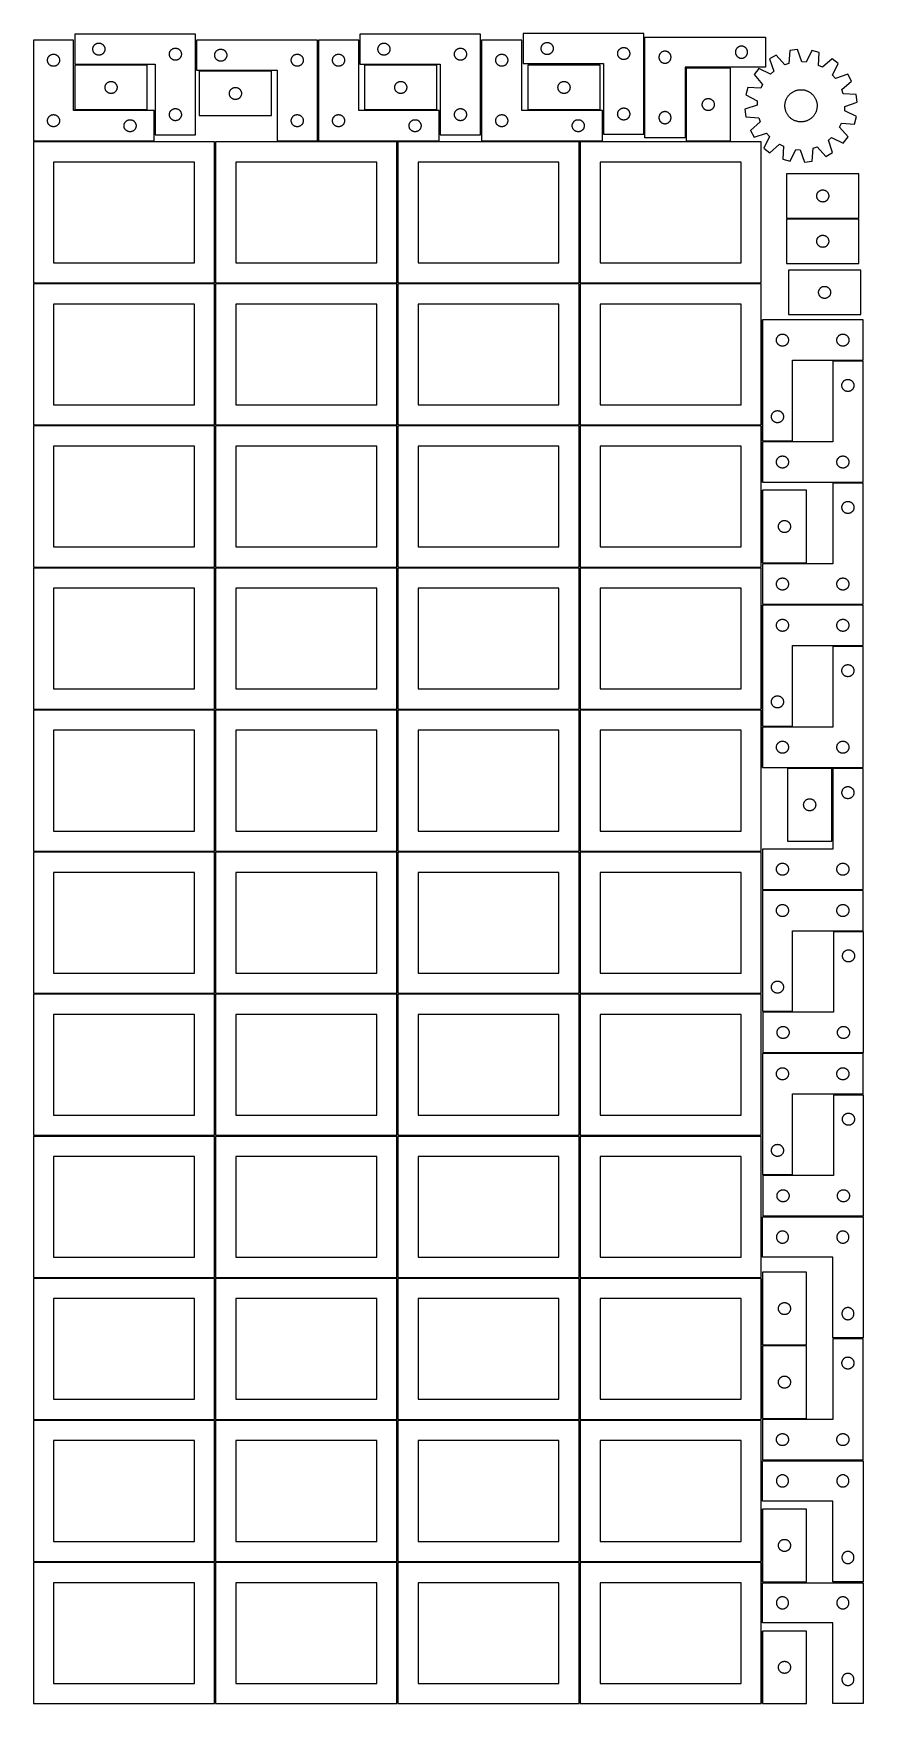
# Model space of a CAD drawing. Header units: millimetres. Extents: x 7 to 1243, y 7 to 2493.
import ezdxf

# ---------------------------------------------------------------- set-up
doc = ezdxf.new("R2010")
doc.units = ezdxf.units.MM
doc.layers.add('COMMON', color=5, linetype='CONTINUOUS', true_color=0x0000ff)
doc.layers.add('CUT', color=7, linetype='CONTINUOUS', true_color=0x000000)

msp = doc.modelspace()

# ---------------------------------------------------------------- linework, layer by layer
at = {"layer": 'COMMON'}
for p, q in [((916.785612, 2487.743927), (916.785612, 2343.194615)), ((430.430753, 2333.2515), (430.430753, 2483.251496)), ((673.571683, 2342.251498), (673.571683, 2483.251496)), ((176.244719, 2446.501498), (68.244719, 2446.501498)), ((361.531216, 2437.5015), (253.531216, 2437.5015)), ((607.846707, 2446.501498), (499.846707, 2446.501498)), ((978.285612, 2337.743927), (978.285612, 2441.243926)), ((979.035613, 2441.993927), (1045.035613, 2441.993927)), ((499.846707, 2379.001496), (607.846707, 2379.001496)), ((743.070523, 2379.001496), (851.070523, 2379.001496)), ((186.520965, 2332.4805), (6.520965, 2332.4805)), ((1236.575309, 2217.42679), (1128.575309, 2217.42679)), ((1091.833741, 1910.209747), (1091.833741, 2066.545926)), ((1242.583741, 2005.795926), (1197.583741, 2005.795926)), ((1091.833741, 1886.545926), (1091.833741, 1908.688751)), ((1091.833741, 1825.045925), (1091.833741, 1885.045925)), ((1137.583741, 1885.795926), (1092.583741, 1885.795926)), ((1091.83374, 1812.962679), (1091.83374, 1704.962679)), ((1091.833741, 1487.167755), (1091.833741, 1641.908597)), ((1242.583741, 1642.658598), (1092.604729, 1642.658598)), ((1242.583741, 1581.158597), (1197.583741, 1581.158597)), ((1091.833741, 1461.908597), (1091.833741, 1485.646759)), ((1091.833741, 1400.408596), (1091.833741, 1460.408596)), ((1137.583741, 1461.158597), (1092.583741, 1461.158597)), ((1091.83374, 639.562897), (1091.83374, 540.612764)), ((1091.83374, 539.112763), (1091.83374, 431.112763)), ((1158.583741, 539.862764), (1092.583741, 539.862764)), ((1091.83374, 296.041933), (1091.83374, 218.041931)), ((1091.83374, 216.520966), (1091.83374, 188.041933)), ((1091.83374, 114.520967), (1091.83374, 6.520967))]:
    msp.add_line(p, q, dxfattribs=at)
at = {"layer": 'CUT'}
for p, q in [((248.094204, 2492.251498), (68.094204, 2492.251498)), ((68.094204, 2492.251498), (68.094204, 2447.251498)), ((248.094204, 2342.251498), (248.094204, 2492.251498)), ((672.821682, 2492.251498), (492.821682, 2492.251498)), ((492.821682, 2492.251498), (492.821682, 2447.251498)), ((672.821682, 2342.251498), (672.821682, 2492.251498)), ((916.035611, 2493.194615), (736.035611, 2493.194615)), ((736.035611, 2493.194615), (736.035611, 2448.194615)), ((916.035611, 2343.194615), (916.035611, 2493.194615)), ((917.535612, 2487.743927), (1097.535612, 2487.743927)), ((917.535612, 2337.743927), (917.535612, 2487.743927)), ((1097.535612, 2487.743927), (1097.535612, 2442.743927)), ((66.520965, 2483.2305), (6.520965, 2483.2305)), ((6.520965, 2483.2305), (6.520965, 2333.2305)), ((33.62801, 2461.752871), (34.191594, 2461.923833)), ((34.191594, 2461.923833), (34.765152, 2462.057568)), ((34.765152, 2462.057568), (35.346229, 2462.153504)), ((35.346229, 2462.153504), (35.932337, 2462.211231)), ((35.932337, 2462.211231), (36.520965, 2462.2305)), ((36.520965, 2462.2305), (37.109593, 2462.211231)), ((37.109593, 2462.211231), (37.695701, 2462.153504)), ((37.695701, 2462.153504), (38.276778, 2462.057568)), ((38.276778, 2462.057568), (38.850337, 2461.923833)), ((38.850337, 2461.923833), (39.41392, 2461.752871)), ((66.520965, 2378.2305), (66.520965, 2483.2305)), ((95.094204, 2469.751498), (95.113473, 2470.340126)), ((95.113473, 2469.16287), (95.094204, 2469.751498)), ((95.113473, 2470.340126), (95.1712, 2470.926234)), ((95.1712, 2468.576762), (95.113473, 2469.16287)), ((95.1712, 2470.926234), (95.267136, 2471.507311)), ((95.267136, 2467.995685), (95.1712, 2468.576762)), ((95.267136, 2471.507311), (95.400871, 2472.08087)), ((95.400871, 2467.422127), (95.267136, 2467.995685)), ((95.400871, 2472.08087), (95.571833, 2472.644453)), ((95.571833, 2466.858543), (95.400871, 2467.422127)), ((95.571833, 2472.644453), (95.779288, 2473.195649)), ((95.779288, 2466.307347), (95.571833, 2466.858543)), ((95.779288, 2473.195649), (96.022349, 2473.732096)), ((96.022349, 2465.7709), (95.779288, 2466.307347)), ((96.022349, 2473.732096), (96.299975, 2474.251498)), ((96.299975, 2465.251498), (96.022349, 2465.7709)), ((96.299975, 2474.251498), (96.610977, 2474.75163)), ((96.610977, 2464.751366), (96.299975, 2465.251498)), ((96.610977, 2474.75163), (96.954024, 2475.230351)), ((96.954024, 2464.272645), (96.610977, 2464.751366)), ((96.954024, 2475.230351), (97.327645, 2475.685611)), ((97.327645, 2463.817386), (96.954024, 2464.272645)), ((97.327645, 2475.685611), (97.730243, 2476.115459)), ((97.730243, 2463.387537), (97.327645, 2463.817386)), ((97.730243, 2476.115459), (98.160091, 2476.518056)), ((98.160091, 2462.98494), (97.730243, 2463.387537)), ((98.160091, 2476.518056), (98.615351, 2476.891678)), ((98.615351, 2462.611318), (98.160091, 2462.98494)), ((98.615351, 2476.891678), (99.094072, 2477.234725)), ((99.094072, 2462.268272), (98.615351, 2462.611318)), ((99.094072, 2477.234725), (99.594204, 2477.545727)), ((99.594204, 2461.95727), (99.094072, 2462.268272)), ((99.594204, 2477.545727), (100.113606, 2477.823353)), ((100.113606, 2461.679644), (99.594204, 2461.95727)), ((100.113606, 2477.823353), (100.650053, 2478.066414)), ((100.650053, 2478.066414), (101.201249, 2478.273869)), ((101.201249, 2478.273869), (101.764832, 2478.444831)), ((101.764832, 2478.444831), (102.338391, 2478.578566)), ((102.338391, 2478.578566), (102.919468, 2478.674502)), ((102.919468, 2478.674502), (103.505576, 2478.732229)), ((103.505576, 2478.732229), (104.094204, 2478.751498)), ((104.094204, 2478.751498), (104.682832, 2478.732229)), ((104.682832, 2478.732229), (105.268939, 2478.674502)), ((105.268939, 2478.674502), (105.850017, 2478.578566)), ((105.850017, 2478.578566), (106.423575, 2478.444831)), ((106.423575, 2478.444831), (106.987159, 2478.273869)), ((106.987159, 2478.273869), (107.538355, 2478.066414)), ((107.538355, 2478.066414), (108.074802, 2477.823353)), ((108.074802, 2477.823353), (108.594204, 2477.545727)), ((108.594204, 2461.95727), (108.074802, 2461.679644)), ((108.594204, 2477.545727), (109.094336, 2477.234725)), ((109.094336, 2462.268272), (108.594204, 2461.95727)), ((109.094336, 2477.234725), (109.573057, 2476.891678)), ((109.573057, 2462.611318), (109.094336, 2462.268272)), ((109.573057, 2476.891678), (110.028316, 2476.518056)), ((110.028316, 2462.98494), (109.573057, 2462.611318)), ((110.028316, 2476.518056), (110.458165, 2476.115459)), ((110.458165, 2463.387537), (110.028316, 2462.98494)), ((110.458165, 2476.115459), (110.860762, 2475.685611)), ((110.860762, 2463.817386), (110.458165, 2463.387537)), ((110.860762, 2475.685611), (111.234384, 2475.230351)), ((111.234384, 2464.272645), (110.860762, 2463.817386)), ((111.234384, 2475.230351), (111.57743, 2474.75163)), ((111.57743, 2464.751366), (111.234384, 2464.272645)), ((111.57743, 2474.75163), (111.888432, 2474.251498)), ((111.888432, 2465.251498), (111.57743, 2464.751366)), ((111.888432, 2474.251498), (112.166058, 2473.732096)), ((112.166058, 2465.7709), (111.888432, 2465.251498)), ((112.166058, 2473.732096), (112.40912, 2473.195649)), ((112.40912, 2466.307347), (112.166058, 2465.7709)), ((112.40912, 2473.195649), (112.616575, 2472.644453)), ((112.616575, 2466.858543), (112.40912, 2466.307347)), ((112.616575, 2472.644453), (112.787536, 2472.08087)), ((112.787536, 2467.422127), (112.616575, 2466.858543)), ((112.787536, 2472.08087), (112.921271, 2471.507311)), ((112.921271, 2467.995685), (112.787536, 2467.422127)), ((112.921271, 2471.507311), (113.017207, 2470.926234)), ((113.017207, 2468.576762), (112.921271, 2467.995685)), ((113.017207, 2470.926234), (113.074934, 2470.340126)), ((113.074934, 2469.16287), (113.017207, 2468.576762)), ((113.074934, 2470.340126), (113.094204, 2469.751498)), ((113.094204, 2469.751498), (113.074934, 2469.16287)), ((209.094204, 2462.251498), (209.113473, 2462.840126)), ((209.113473, 2461.66287), (209.094204, 2462.251498)), ((209.113473, 2462.840126), (209.1712, 2463.426234)), ((209.1712, 2463.426234), (209.267136, 2464.007311)), ((209.267136, 2464.007311), (209.400871, 2464.58087)), ((209.400871, 2464.58087), (209.571833, 2465.144453)), ((209.571833, 2465.144453), (209.779288, 2465.695649)), ((209.779288, 2465.695649), (210.022349, 2466.232096)), ((210.022349, 2466.232096), (210.299975, 2466.751498)), ((210.299975, 2466.751498), (210.610977, 2467.25163)), ((210.610977, 2467.25163), (210.954024, 2467.730351)), ((210.954024, 2467.730351), (211.327645, 2468.185611)), ((211.327645, 2468.185611), (211.730243, 2468.615459)), ((211.730243, 2468.615459), (212.160091, 2469.018056)), ((212.160091, 2469.018056), (212.615351, 2469.391678)), ((212.615351, 2469.391678), (213.094072, 2469.734725)), ((213.094072, 2469.734725), (213.594204, 2470.045727)), ((213.594204, 2470.045727), (214.113606, 2470.323353)), ((214.113606, 2470.323353), (214.650053, 2470.566414)), ((214.650053, 2470.566414), (215.201249, 2470.773869)), ((215.201249, 2470.773869), (215.764832, 2470.944831)), ((215.764832, 2470.944831), (216.338391, 2471.078566)), ((216.338391, 2471.078566), (216.919468, 2471.174502)), ((216.919468, 2471.174502), (217.505576, 2471.232229)), ((217.505576, 2471.232229), (218.094204, 2471.251498)), ((218.094204, 2471.251498), (218.682832, 2471.232229)), ((218.682832, 2471.232229), (219.268939, 2471.174502)), ((219.268939, 2471.174502), (219.850017, 2471.078566)), ((219.850017, 2471.078566), (220.423575, 2470.944831)), ((220.423575, 2470.944831), (220.987159, 2470.773869)), ((220.987159, 2470.773869), (221.538355, 2470.566414)), ((221.538355, 2470.566414), (222.074802, 2470.323353)), ((222.074802, 2470.323353), (222.594204, 2470.045727)), ((222.594204, 2470.045727), (223.094336, 2469.734725)), ((223.094336, 2469.734725), (223.573057, 2469.391678)), ((223.573057, 2469.391678), (224.028316, 2469.018056)), ((224.028316, 2469.018056), (224.458165, 2468.615459)), ((224.458165, 2468.615459), (224.860762, 2468.185611)), ((224.860762, 2468.185611), (225.234384, 2467.730351)), ((225.234384, 2467.730351), (225.57743, 2467.25163)), ((225.57743, 2467.25163), (225.888432, 2466.751498)), ((225.888432, 2466.751498), (226.166058, 2466.232096)), ((226.166058, 2466.232096), (226.40912, 2465.695649)), ((226.40912, 2465.695649), (226.616575, 2465.144453)), ((226.616575, 2465.144453), (226.787536, 2464.58087)), ((226.787536, 2464.58087), (226.921271, 2464.007311)), ((226.921271, 2464.007311), (227.017207, 2463.426234)), ((227.017207, 2463.426234), (227.074934, 2462.840126)), ((227.074934, 2462.840126), (227.094204, 2462.251498)), ((227.094204, 2462.251498), (227.074934, 2461.66287)), ((429.680752, 2483.2515), (249.680752, 2483.2515)), ((249.680752, 2483.2515), (249.680752, 2438.2515)), ((276.700021, 2461.340128), (276.757748, 2461.926235)), ((276.757748, 2461.926235), (276.853684, 2462.507313)), ((276.853684, 2462.507313), (276.987419, 2463.080871)), ((276.987419, 2463.080871), (277.15838, 2463.644455)), ((277.15838, 2463.644455), (277.365836, 2464.195651)), ((277.365836, 2464.195651), (277.608897, 2464.732098)), ((277.608897, 2464.732098), (277.886523, 2465.2515)), ((277.886523, 2465.2515), (278.197525, 2465.751632)), ((278.197525, 2465.751632), (278.540572, 2466.230353)), ((278.540572, 2466.230353), (278.914193, 2466.685612)), ((278.914193, 2466.685612), (279.316791, 2467.115461)), ((279.316791, 2467.115461), (279.746639, 2467.518058)), ((279.746639, 2467.518058), (280.201899, 2467.89168)), ((280.201899, 2467.89168), (280.680619, 2468.234726)), ((280.680619, 2468.234726), (281.180752, 2468.545728)), ((281.180752, 2468.545728), (281.700153, 2468.823354)), ((281.700153, 2468.823354), (282.236601, 2469.066416)), ((282.236601, 2469.066416), (282.787796, 2469.273871)), ((282.787796, 2469.273871), (283.35138, 2469.444832)), ((283.35138, 2469.444832), (283.924939, 2469.578567)), ((283.924939, 2469.578567), (284.506016, 2469.674504)), ((284.506016, 2469.674504), (285.092123, 2469.73223)), ((285.092123, 2469.73223), (285.680752, 2469.7515)), ((285.680752, 2469.7515), (286.26938, 2469.73223)), ((286.26938, 2469.73223), (286.855487, 2469.674504)), ((286.855487, 2469.674504), (287.436564, 2469.578567)), ((287.436564, 2469.578567), (288.010123, 2469.444832)), ((288.010123, 2469.444832), (288.573707, 2469.273871)), ((288.573707, 2469.273871), (289.124902, 2469.066416)), ((289.124902, 2469.066416), (289.66135, 2468.823354)), ((289.66135, 2468.823354), (290.180752, 2468.545728)), ((290.180752, 2468.545728), (290.680884, 2468.234726)), ((290.680884, 2468.234726), (291.159604, 2467.89168)), ((291.159604, 2467.89168), (291.614864, 2467.518058)), ((291.614864, 2467.518058), (292.044713, 2467.115461)), ((292.044713, 2467.115461), (292.44731, 2466.685612)), ((292.44731, 2466.685612), (292.820932, 2466.230353)), ((292.820932, 2466.230353), (293.163978, 2465.751632)), ((293.163978, 2465.751632), (293.47498, 2465.2515)), ((293.47498, 2465.2515), (293.752606, 2464.732098)), ((293.752606, 2464.732098), (293.995667, 2464.195651)), ((293.995667, 2464.195651), (294.203123, 2463.644455)), ((294.203123, 2463.644455), (294.374084, 2463.080871)), ((294.374084, 2463.080871), (294.507819, 2462.507313)), ((294.507819, 2462.507313), (294.603755, 2461.926235)), ((294.603755, 2461.926235), (294.661482, 2461.340128)), ((396.787796, 2461.773871), (397.35138, 2461.944832)), ((397.35138, 2461.944832), (397.924939, 2462.078567)), ((397.924939, 2462.078567), (398.506016, 2462.174504)), ((398.506016, 2462.174504), (399.092123, 2462.23223)), ((399.092123, 2462.23223), (399.680752, 2462.2515)), ((399.680752, 2462.2515), (400.26938, 2462.23223)), ((400.26938, 2462.23223), (400.855487, 2462.174504)), ((400.855487, 2462.174504), (401.436564, 2462.078567)), ((401.436564, 2462.078567), (402.010123, 2461.944832)), ((402.010123, 2461.944832), (402.573707, 2461.773871)), ((429.680752, 2333.2515), (429.680752, 2483.2515)), ((491.180753, 2483.251496), (431.180753, 2483.251496)), ((431.180753, 2483.251496), (431.180753, 2333.251496)), ((458.287797, 2461.773867), (458.851381, 2461.944829)), ((458.851381, 2461.944829), (459.42494, 2462.078564)), ((459.42494, 2462.078564), (460.006017, 2462.1745)), ((460.006017, 2462.1745), (460.592124, 2462.232227)), ((460.592124, 2462.232227), (461.180753, 2462.251496)), ((461.180753, 2462.251496), (461.769381, 2462.232227)), ((461.769381, 2462.232227), (462.355488, 2462.1745)), ((462.355488, 2462.1745), (462.936565, 2462.078564)), ((462.936565, 2462.078564), (463.510124, 2461.944829)), ((463.510124, 2461.944829), (464.073708, 2461.773867)), ((491.180753, 2378.251496), (491.180753, 2483.251496)), ((519.821682, 2469.751498), (519.840951, 2470.340126)), ((519.840951, 2469.16287), (519.821682, 2469.751498)), ((519.840951, 2470.340126), (519.898678, 2470.926234)), ((519.898678, 2468.576762), (519.840951, 2469.16287)), ((519.898678, 2470.926234), (519.994614, 2471.507311)), ((519.994614, 2467.995685), (519.898678, 2468.576762)), ((519.994614, 2471.507311), (520.128349, 2472.08087)), ((520.128349, 2467.422127), (519.994614, 2467.995685)), ((520.128349, 2472.08087), (520.299311, 2472.644453)), ((520.299311, 2466.858543), (520.128349, 2467.422127)), ((520.299311, 2472.644453), (520.506766, 2473.195649)), ((520.506766, 2466.307347), (520.299311, 2466.858543)), ((520.506766, 2473.195649), (520.749827, 2473.732096)), ((520.749827, 2465.7709), (520.506766, 2466.307347)), ((520.749827, 2473.732096), (521.027453, 2474.251498)), ((521.027453, 2465.251498), (520.749827, 2465.7709)), ((521.027453, 2474.251498), (521.338455, 2474.75163)), ((521.338455, 2464.751366), (521.027453, 2465.251498)), ((521.338455, 2474.75163), (521.681502, 2475.230351)), ((521.681502, 2464.272645), (521.338455, 2464.751366)), ((521.681502, 2475.230351), (522.055124, 2475.685611)), ((522.055124, 2463.817386), (521.681502, 2464.272645)), ((522.055124, 2475.685611), (522.457721, 2476.115459)), ((522.457721, 2463.387537), (522.055124, 2463.817386)), ((522.457721, 2476.115459), (522.887569, 2476.518056)), ((522.887569, 2462.98494), (522.457721, 2463.387537)), ((522.887569, 2476.518056), (523.342829, 2476.891678)), ((523.342829, 2462.611318), (522.887569, 2462.98494)), ((523.342829, 2476.891678), (523.82155, 2477.234725)), ((523.82155, 2462.268272), (523.342829, 2462.611318)), ((523.82155, 2477.234725), (524.321682, 2477.545727)), ((524.321682, 2461.95727), (523.82155, 2462.268272)), ((524.321682, 2477.545727), (524.841084, 2477.823353)), ((524.841084, 2461.679644), (524.321682, 2461.95727)), ((524.841084, 2477.823353), (525.377531, 2478.066414)), ((525.377531, 2478.066414), (525.928727, 2478.273869)), ((525.928727, 2478.273869), (526.49231, 2478.444831)), ((526.49231, 2478.444831), (527.065869, 2478.578566)), ((527.065869, 2478.578566), (527.646946, 2478.674502)), ((527.646946, 2478.674502), (528.233054, 2478.732229)), ((528.233054, 2478.732229), (528.821682, 2478.751498)), ((528.821682, 2478.751498), (529.41031, 2478.732229)), ((529.41031, 2478.732229), (529.996418, 2478.674502)), ((529.996418, 2478.674502), (530.577495, 2478.578566)), ((530.577495, 2478.578566), (531.151053, 2478.444831)), ((531.151053, 2478.444831), (531.714637, 2478.273869)), ((531.714637, 2478.273869), (532.265833, 2478.066414)), ((532.265833, 2478.066414), (532.80228, 2477.823353)), ((532.80228, 2477.823353), (533.321682, 2477.545727)), ((533.321682, 2461.95727), (532.80228, 2461.679644)), ((533.321682, 2477.545727), (533.821814, 2477.234725)), ((533.821814, 2462.268272), (533.321682, 2461.95727)), ((533.821814, 2477.234725), (534.300535, 2476.891678)), ((534.300535, 2462.611318), (533.821814, 2462.268272)), ((534.300535, 2476.891678), (534.755794, 2476.518056)), ((534.755794, 2462.98494), (534.300535, 2462.611318)), ((534.755794, 2476.518056), (535.185643, 2476.115459)), ((535.185643, 2463.387537), (534.755794, 2462.98494)), ((535.185643, 2476.115459), (535.58824, 2475.685611)), ((535.58824, 2463.817386), (535.185643, 2463.387537)), ((535.58824, 2475.685611), (535.961862, 2475.230351)), ((535.961862, 2464.272645), (535.58824, 2463.817386)), ((535.961862, 2475.230351), (536.304908, 2474.75163)), ((536.304908, 2464.751366), (535.961862, 2464.272645)), ((536.304908, 2474.75163), (536.61591, 2474.251498)), ((536.61591, 2465.251498), (536.304908, 2464.751366)), ((536.61591, 2474.251498), (536.893536, 2473.732096)), ((536.893536, 2465.7709), (536.61591, 2465.251498)), ((536.893536, 2473.732096), (537.136598, 2473.195649)), ((537.136598, 2466.307347), (536.893536, 2465.7709)), ((537.136598, 2473.195649), (537.344053, 2472.644453)), ((537.344053, 2466.858543), (537.136598, 2466.307347)), ((537.344053, 2472.644453), (537.515014, 2472.08087)), ((537.515014, 2467.422127), (537.344053, 2466.858543)), ((537.515014, 2472.08087), (537.648749, 2471.507311)), ((537.648749, 2467.995685), (537.515014, 2467.422127)), ((537.648749, 2471.507311), (537.744686, 2470.926234)), ((537.744686, 2468.576762), (537.648749, 2467.995685)), ((537.744686, 2470.926234), (537.802412, 2470.340126)), ((537.802412, 2469.16287), (537.744686, 2468.576762)), ((537.802412, 2470.340126), (537.821682, 2469.751498)), ((537.821682, 2469.751498), (537.802412, 2469.16287)), ((633.821682, 2462.251498), (633.840951, 2462.840126)), ((633.840951, 2461.66287), (633.821682, 2462.251498)), ((633.840951, 2462.840126), (633.898678, 2463.426234)), ((633.898678, 2463.426234), (633.994614, 2464.007311)), ((633.994614, 2464.007311), (634.128349, 2464.58087)), ((634.128349, 2464.58087), (634.299311, 2465.144453)), ((634.299311, 2465.144453), (634.506766, 2465.695649)), ((634.506766, 2465.695649), (634.749827, 2466.232096)), ((634.749827, 2466.232096), (635.027453, 2466.751498)), ((635.027453, 2466.751498), (635.338455, 2467.25163)), ((635.338455, 2467.25163), (635.681502, 2467.730351)), ((635.681502, 2467.730351), (636.055124, 2468.185611)), ((636.055124, 2468.185611), (636.457721, 2468.615459)), ((636.457721, 2468.615459), (636.887569, 2469.018056)), ((636.887569, 2469.018056), (637.342829, 2469.391678)), ((637.342829, 2469.391678), (637.82155, 2469.734725)), ((637.82155, 2469.734725), (638.321682, 2470.045727)), ((638.321682, 2470.045727), (638.841084, 2470.323353)), ((638.841084, 2470.323353), (639.377531, 2470.566414)), ((639.377531, 2470.566414), (639.928727, 2470.773869)), ((639.928727, 2470.773869), (640.49231, 2470.944831)), ((640.49231, 2470.944831), (641.065869, 2471.078566)), ((641.065869, 2471.078566), (641.646946, 2471.174502)), ((641.646946, 2471.174502), (642.233054, 2471.232229)), ((642.233054, 2471.232229), (642.821682, 2471.251498)), ((642.821682, 2471.251498), (643.41031, 2471.232229)), ((643.41031, 2471.232229), (643.996418, 2471.174502)), ((643.996418, 2471.174502), (644.577495, 2471.078566)), ((644.577495, 2471.078566), (645.151053, 2470.944831)), ((645.151053, 2470.944831), (645.714637, 2470.773869)), ((645.714637, 2470.773869), (646.265833, 2470.566414)), ((646.265833, 2470.566414), (646.80228, 2470.323353)), ((646.80228, 2470.323353), (647.321682, 2470.045727)), ((647.321682, 2470.045727), (647.821814, 2469.734725)), ((647.821814, 2469.734725), (648.300535, 2469.391678)), ((648.300535, 2469.391678), (648.755794, 2469.018056)), ((648.755794, 2469.018056), (649.185643, 2468.615459)), ((649.185643, 2468.615459), (649.58824, 2468.185611)), ((649.58824, 2468.185611), (649.961862, 2467.730351)), ((649.961862, 2467.730351), (650.304908, 2467.25163)), ((650.304908, 2467.25163), (650.61591, 2466.751498)), ((650.61591, 2466.751498), (650.893536, 2466.232096)), ((650.893536, 2466.232096), (651.136598, 2465.695649)), ((651.136598, 2465.695649), (651.344053, 2465.144453)), ((651.344053, 2465.144453), (651.515014, 2464.58087)), ((651.515014, 2464.58087), (651.648749, 2464.007311)), ((651.648749, 2464.007311), (651.744686, 2463.426234)), ((651.744686, 2463.426234), (651.802412, 2462.840126)), ((651.802412, 2462.840126), (651.821682, 2462.251498)), ((651.821682, 2462.251498), (651.802412, 2461.66287)), ((734.321683, 2483.251496), (674.321683, 2483.251496)), ((674.321683, 2483.251496), (674.321683, 2333.251496)), ((701.428728, 2461.773867), (701.992311, 2461.944829)), ((701.992311, 2461.944829), (702.56587, 2462.078564)), ((702.56587, 2462.078564), (703.146947, 2462.1745)), ((703.146947, 2462.1745), (703.733055, 2462.232227)), ((703.733055, 2462.232227), (704.321683, 2462.251496)), ((704.321683, 2462.251496), (704.910311, 2462.232227)), ((704.910311, 2462.232227), (705.496419, 2462.1745)), ((705.496419, 2462.1745), (706.077496, 2462.078564)), ((706.077496, 2462.078564), (706.651054, 2461.944829)), ((706.651054, 2461.944829), (707.214638, 2461.773867)), ((734.321683, 2378.251496), (734.321683, 2483.251496)), ((763.035611, 2470.694615), (763.05488, 2471.283243)), ((763.05488, 2470.105987), (763.035611, 2470.694615)), ((763.05488, 2471.283243), (763.112607, 2471.869351)), ((763.112607, 2469.519879), (763.05488, 2470.105987)), ((763.112607, 2471.869351), (763.208543, 2472.450428)), ((763.208543, 2468.938802), (763.112607, 2469.519879)), ((763.208543, 2472.450428), (763.342278, 2473.023986)), ((763.342278, 2468.365244), (763.208543, 2468.938802)), ((763.342278, 2473.023986), (763.51324, 2473.58757)), ((763.51324, 2467.80166), (763.342278, 2468.365244)), ((763.51324, 2473.58757), (763.720695, 2474.138766)), ((763.720695, 2467.250464), (763.51324, 2467.80166)), ((763.720695, 2474.138766), (763.963756, 2474.675213)), ((763.963756, 2466.714017), (763.720695, 2467.250464)), ((763.963756, 2474.675213), (764.241382, 2475.194615)), ((764.241382, 2466.194615), (763.963756, 2466.714017)), ((764.241382, 2475.194615), (764.552384, 2475.694747)), ((764.552384, 2465.694483), (764.241382, 2466.194615)), ((764.552384, 2475.694747), (764.895431, 2476.173468)), ((764.895431, 2465.215762), (764.552384, 2465.694483)), ((764.895431, 2476.173468), (765.269052, 2476.628727)), ((765.269052, 2464.760503), (764.895431, 2465.215762)), ((765.269052, 2476.628727), (765.67165, 2477.058576)), ((765.67165, 2464.330654), (765.269052, 2464.760503)), ((765.67165, 2477.058576), (766.101498, 2477.461173)), ((766.101498, 2463.928057), (765.67165, 2464.330654)), ((766.101498, 2477.461173), (766.556758, 2477.834795)), ((766.556758, 2463.554435), (766.101498, 2463.928057)), ((766.556758, 2477.834795), (767.035479, 2478.177841)), ((767.035479, 2463.211388), (766.556758, 2463.554435)), ((767.035479, 2478.177841), (767.535611, 2478.488844)), ((767.535611, 2462.900386), (767.035479, 2463.211388)), ((767.535611, 2478.488844), (768.055013, 2478.76647)), ((768.055013, 2462.62276), (767.535611, 2462.900386)), ((768.055013, 2478.76647), (768.59146, 2479.009531)), ((768.59146, 2462.379699), (768.055013, 2462.62276)), ((768.59146, 2479.009531), (769.142656, 2479.216986)), ((769.142656, 2462.172244), (768.59146, 2462.379699)), ((769.142656, 2479.216986), (769.706239, 2479.387947)), ((769.706239, 2462.001283), (769.142656, 2462.172244)), ((769.706239, 2479.387947), (770.279798, 2479.521683)), ((770.279798, 2461.867547), (769.706239, 2462.001283)), ((770.279798, 2479.521683), (770.860875, 2479.617619)), ((770.860875, 2461.771611), (770.279798, 2461.867547)), ((770.860875, 2479.617619), (771.446983, 2479.675345)), ((771.446983, 2479.675345), (772.035611, 2479.694615)), ((772.035611, 2479.694615), (772.624239, 2479.675345)), ((772.624239, 2479.675345), (773.210346, 2479.617619)), ((773.210346, 2479.617619), (773.791424, 2479.521683)), ((773.791424, 2461.867547), (773.210346, 2461.771611)), ((773.791424, 2479.521683), (774.364982, 2479.387947)), ((774.364982, 2462.001283), (773.791424, 2461.867547)), ((774.364982, 2479.387947), (774.928566, 2479.216986)), ((774.928566, 2462.172244), (774.364982, 2462.001283)), ((774.928566, 2479.216986), (775.479762, 2479.009531)), ((775.479762, 2462.379699), (774.928566, 2462.172244)), ((775.479762, 2479.009531), (776.016209, 2478.76647)), ((776.016209, 2462.62276), (775.479762, 2462.379699)), ((776.016209, 2478.76647), (776.535611, 2478.488844)), ((776.535611, 2462.900386), (776.016209, 2462.62276)), ((776.535611, 2478.488844), (777.035743, 2478.177841)), ((777.035743, 2463.211388), (776.535611, 2462.900386)), ((777.035743, 2478.177841), (777.514464, 2477.834795)), ((777.514464, 2463.554435), (777.035743, 2463.211388)), ((777.514464, 2477.834795), (777.969723, 2477.461173)), ((777.969723, 2463.928057), (777.514464, 2463.554435)), ((777.969723, 2477.461173), (778.399572, 2477.058576)), ((778.399572, 2464.330654), (777.969723, 2463.928057)), ((778.399572, 2477.058576), (778.802169, 2476.628727)), ((778.802169, 2464.760503), (778.399572, 2464.330654)), ((778.802169, 2476.628727), (779.175791, 2476.173468)), ((779.175791, 2465.215762), (778.802169, 2464.760503)), ((779.175791, 2476.173468), (779.518837, 2475.694747)), ((779.518837, 2465.694483), (779.175791, 2465.215762)), ((779.518837, 2475.694747), (779.829839, 2475.194615)), ((779.829839, 2466.194615), (779.518837, 2465.694483)), ((779.829839, 2475.194615), (780.107465, 2474.675213)), ((780.107465, 2466.714017), (779.829839, 2466.194615)), ((780.107465, 2474.675213), (780.350527, 2474.138766)), ((780.350527, 2467.250464), (780.107465, 2466.714017)), ((780.350527, 2474.138766), (780.557982, 2473.58757)), ((780.557982, 2467.80166), (780.350527, 2467.250464)), ((780.557982, 2473.58757), (780.728943, 2473.023986)), ((780.728943, 2468.365244), (780.557982, 2467.80166)), ((780.728943, 2473.023986), (780.862678, 2472.450428)), ((780.862678, 2468.938802), (780.728943, 2468.365244)), ((780.862678, 2472.450428), (780.958615, 2471.869351)), ((780.958615, 2469.519879), (780.862678, 2468.938802)), ((780.958615, 2471.869351), (781.016341, 2471.283243)), ((781.016341, 2470.105987), (780.958615, 2469.519879)), ((781.016341, 2471.283243), (781.035611, 2470.694615)), ((781.035611, 2470.694615), (781.016341, 2470.105987)), ((877.035611, 2463.194615), (877.05488, 2463.783243)), ((877.05488, 2462.605987), (877.035611, 2463.194615)), ((877.05488, 2463.783243), (877.112607, 2464.369351)), ((877.112607, 2462.019879), (877.05488, 2462.605987)), ((877.112607, 2464.369351), (877.208543, 2464.950428)), ((877.208543, 2461.438802), (877.112607, 2462.019879)), ((877.208543, 2464.950428), (877.342278, 2465.523986)), ((877.342278, 2465.523986), (877.51324, 2466.08757)), ((877.51324, 2466.08757), (877.720695, 2466.638766)), ((877.720695, 2466.638766), (877.963756, 2467.175213)), ((877.963756, 2467.175213), (878.241382, 2467.694615)), ((878.241382, 2467.694615), (878.552384, 2468.194747)), ((878.552384, 2468.194747), (878.895431, 2468.673468)), ((878.895431, 2468.673468), (879.269052, 2469.128727)), ((879.269052, 2469.128727), (879.67165, 2469.558576)), ((879.67165, 2469.558576), (880.101498, 2469.961173)), ((880.101498, 2469.961173), (880.556758, 2470.334795)), ((880.556758, 2470.334795), (881.035479, 2470.677841)), ((881.035479, 2470.677841), (881.535611, 2470.988844)), ((881.535611, 2470.988844), (882.055013, 2471.26647)), ((882.055013, 2471.26647), (882.59146, 2471.509531)), ((882.59146, 2471.509531), (883.142656, 2471.716986)), ((883.142656, 2471.716986), (883.706239, 2471.887947)), ((883.706239, 2471.887947), (884.279798, 2472.021683)), ((884.279798, 2472.021683), (884.860875, 2472.117619)), ((884.860875, 2472.117619), (885.446983, 2472.175345)), ((885.446983, 2472.175345), (886.035611, 2472.194615)), ((886.035611, 2472.194615), (886.624239, 2472.175345)), ((886.624239, 2472.175345), (887.210346, 2472.117619)), ((887.210346, 2472.117619), (887.791424, 2472.021683)), ((887.791424, 2472.021683), (888.364982, 2471.887947)), ((888.364982, 2471.887947), (888.928566, 2471.716986)), ((888.928566, 2471.716986), (889.479762, 2471.509531)), ((889.479762, 2471.509531), (890.016209, 2471.26647)), ((890.016209, 2471.26647), (890.535611, 2470.988844)), ((890.535611, 2470.988844), (891.035743, 2470.677841)), ((891.035743, 2470.677841), (891.514464, 2470.334795)), ((891.514464, 2470.334795), (891.969723, 2469.961173)), ((891.969723, 2469.961173), (892.399572, 2469.558576)), ((892.399572, 2469.558576), (892.802169, 2469.128727)), ((892.802169, 2469.128727), (893.175791, 2468.673468)), ((893.175791, 2468.673468), (893.518837, 2468.194747)), ((893.518837, 2468.194747), (893.829839, 2467.694615)), ((893.829839, 2467.694615), (894.107465, 2467.175213)), ((894.107465, 2467.175213), (894.350527, 2466.638766)), ((894.350527, 2466.638766), (894.557982, 2466.08757)), ((894.557982, 2466.08757), (894.728943, 2465.523986)), ((894.728943, 2465.523986), (894.862678, 2464.950428)), ((894.862678, 2464.950428), (894.958615, 2464.369351)), ((894.958615, 2462.019879), (894.862678, 2461.438802)), ((894.958615, 2464.369351), (895.016341, 2463.783243)), ((895.016341, 2462.605987), (894.958615, 2462.019879)), ((895.016341, 2463.783243), (895.035611, 2463.194615)), ((895.035611, 2463.194615), (895.016341, 2462.605987)), ((939.741383, 2462.243927), (939.463757, 2461.724525)), ((940.052385, 2462.744059), (939.741383, 2462.243927)), ((940.395432, 2463.22278), (940.052385, 2462.744059)), ((940.769053, 2463.678039), (940.395432, 2463.22278)), ((941.171651, 2464.107888), (940.769053, 2463.678039)), ((941.601499, 2464.510485), (941.171651, 2464.107888)), ((942.056759, 2464.884107), (941.601499, 2464.510485)), ((942.53548, 2465.227153), (942.056759, 2464.884107)), ((943.035612, 2465.538155), (942.53548, 2465.227153)), ((943.555014, 2465.815781), (943.035612, 2465.538155)), ((944.091461, 2466.058843), (943.555014, 2465.815781)), ((944.642657, 2466.266298), (944.091461, 2466.058843)), ((945.20624, 2466.437259), (944.642657, 2466.266298)), ((945.779799, 2466.570994), (945.20624, 2466.437259)), ((946.360876, 2466.66693), (945.779799, 2466.570994)), ((946.946984, 2466.724657), (946.360876, 2466.66693)), ((947.535612, 2466.743927), (946.946984, 2466.724657)), ((948.12424, 2466.724657), (947.535612, 2466.743927)), ((948.710347, 2466.66693), (948.12424, 2466.724657)), ((949.291425, 2466.570994), (948.710347, 2466.66693)), ((949.864983, 2466.437259), (949.291425, 2466.570994)), ((950.428567, 2466.266298), (949.864983, 2466.437259)), ((950.979763, 2466.058843), (950.428567, 2466.266298)), ((951.51621, 2465.815781), (950.979763, 2466.058843)), ((952.035612, 2465.538155), (951.51621, 2465.815781)), ((952.535744, 2465.227153), (952.035612, 2465.538155)), ((953.014465, 2464.884107), (952.535744, 2465.227153)), ((953.469724, 2464.510485), (953.014465, 2464.884107)), ((953.899573, 2464.107888), (953.469724, 2464.510485)), ((954.30217, 2463.678039), (953.899573, 2464.107888)), ((954.675792, 2463.22278), (954.30217, 2463.678039)), ((955.018838, 2462.744059), (954.675792, 2463.22278)), ((955.32984, 2462.243927), (955.018838, 2462.744059)), ((955.607466, 2461.724525), (955.32984, 2462.243927)), ((1052.554881, 2465.832555), (1052.535612, 2465.243927)), ((1052.535612, 2465.243927), (1052.554881, 2464.655299)), ((1052.612608, 2466.418662), (1052.554881, 2465.832555)), ((1052.554881, 2464.655299), (1052.612608, 2464.069191)), ((1052.708544, 2466.99974), (1052.612608, 2466.418662)), ((1052.612608, 2464.069191), (1052.708544, 2463.488114)), ((1052.842279, 2467.573298), (1052.708544, 2466.99974)), ((1052.708544, 2463.488114), (1052.842279, 2462.914555)), ((1053.013241, 2468.136882), (1052.842279, 2467.573298)), ((1052.842279, 2462.914555), (1053.013241, 2462.350972)), ((1053.220696, 2468.688078), (1053.013241, 2468.136882)), ((1053.013241, 2462.350972), (1053.220696, 2461.799776)), ((1053.463757, 2469.224525), (1053.220696, 2468.688078)), ((1053.741383, 2469.743927), (1053.463757, 2469.224525)), ((1054.052385, 2470.244059), (1053.741383, 2469.743927)), ((1054.395432, 2470.72278), (1054.052385, 2470.244059)), ((1054.769053, 2471.178039), (1054.395432, 2470.72278)), ((1055.171651, 2471.607888), (1054.769053, 2471.178039)), ((1055.601499, 2472.010485), (1055.171651, 2471.607888)), ((1056.056759, 2472.384107), (1055.601499, 2472.010485)), ((1056.53548, 2472.727153), (1056.056759, 2472.384107)), ((1057.035612, 2473.038155), (1056.53548, 2472.727153)), ((1057.555014, 2473.315781), (1057.035612, 2473.038155)), ((1058.091461, 2473.558843), (1057.555014, 2473.315781)), ((1058.642657, 2473.766298), (1058.091461, 2473.558843)), ((1059.20624, 2473.937259), (1058.642657, 2473.766298)), ((1059.779799, 2474.070994), (1059.20624, 2473.937259)), ((1060.360876, 2474.16693), (1059.779799, 2474.070994)), ((1060.946984, 2474.224657), (1060.360876, 2474.16693)), ((1061.535612, 2474.243927), (1060.946984, 2474.224657)), ((1062.12424, 2474.224657), (1061.535612, 2474.243927)), ((1062.710347, 2474.16693), (1062.12424, 2474.224657)), ((1063.291425, 2474.070994), (1062.710347, 2474.16693)), ((1063.864983, 2473.937259), (1063.291425, 2474.070994)), ((1064.428567, 2473.766298), (1063.864983, 2473.937259)), ((1064.979763, 2473.558843), (1064.428567, 2473.766298)), ((1065.51621, 2473.315781), (1064.979763, 2473.558843)), ((1066.035612, 2473.038155), (1065.51621, 2473.315781)), ((1066.535744, 2472.727153), (1066.035612, 2473.038155)), ((1067.014465, 2472.384107), (1066.535744, 2472.727153)), ((1067.469724, 2472.010485), (1067.014465, 2472.384107)), ((1067.899573, 2471.607888), (1067.469724, 2472.010485)), ((1068.30217, 2471.178039), (1067.899573, 2471.607888)), ((1068.675792, 2470.72278), (1068.30217, 2471.178039)), ((1069.018838, 2470.244059), (1068.675792, 2470.72278)), ((1069.32984, 2469.743927), (1069.018838, 2470.244059)), ((1069.607466, 2469.224525), (1069.32984, 2469.743927)), ((1069.850528, 2468.688078), (1069.607466, 2469.224525)), ((1070.057983, 2468.136882), (1069.850528, 2468.688078)), ((1069.850528, 2461.799776), (1070.057983, 2462.350972)), ((1070.228944, 2467.573298), (1070.057983, 2468.136882)), ((1070.057983, 2462.350972), (1070.228944, 2462.914555)), ((1070.362679, 2466.99974), (1070.228944, 2467.573298)), ((1070.228944, 2462.914555), (1070.362679, 2463.488114)), ((1070.458616, 2466.418662), (1070.362679, 2466.99974)), ((1070.362679, 2463.488114), (1070.458616, 2464.069191)), ((1070.516342, 2465.832555), (1070.458616, 2466.418662)), ((1070.458616, 2464.069191), (1070.516342, 2464.655299)), ((1070.535612, 2465.243927), (1070.516342, 2465.832555)), ((1070.516342, 2464.655299), (1070.535612, 2465.243927)), ((1133.555927, 2467.74463), (1132.223049, 2448.414192)), ((1144.993417, 2469.251044), (1133.555927, 2467.74463)), ((1151.285978, 2450.92494), (1144.993417, 2469.251044)), ((1166.330919, 2467.853688), (1157.702062, 2450.504762)), ((1177.474262, 2464.868495), (1166.330919, 2467.853688)), ((1176.274734, 2445.529324), (1177.474262, 2464.868495)), ((27.520965, 2453.2305), (27.540235, 2453.819128)), ((27.540235, 2452.641872), (27.520965, 2453.2305)), ((27.540235, 2453.819128), (27.597961, 2454.405236)), ((27.597961, 2452.055765), (27.540235, 2452.641872)), ((27.597961, 2454.405236), (27.693898, 2454.986313)), ((27.693898, 2451.474687), (27.597961, 2452.055765)), ((27.693898, 2454.986313), (27.827633, 2455.559872)), ((27.827633, 2450.901129), (27.693898, 2451.474687)), ((27.827633, 2455.559872), (27.998594, 2456.123455)), ((27.998594, 2450.337545), (27.827633, 2450.901129)), ((27.998594, 2456.123455), (28.206049, 2456.674651)), ((28.206049, 2449.786349), (27.998594, 2450.337545)), ((28.206049, 2456.674651), (28.449111, 2457.211098)), ((28.449111, 2449.249902), (28.206049, 2449.786349)), ((28.449111, 2457.211098), (28.726737, 2457.7305)), ((28.726737, 2448.7305), (28.449111, 2449.249902)), ((28.726737, 2457.7305), (29.037739, 2458.230632)), ((29.037739, 2448.230368), (28.726737, 2448.7305)), ((29.037739, 2458.230632), (29.380785, 2458.709353)), ((29.380785, 2447.751647), (29.037739, 2448.230368)), ((29.380785, 2458.709353), (29.754407, 2459.164613)), ((29.754407, 2447.296388), (29.380785, 2447.751647)), ((29.754407, 2459.164613), (30.157004, 2459.594461)), ((30.157004, 2446.866539), (29.754407, 2447.296388)), ((30.157004, 2459.594461), (30.586853, 2459.997059)), ((30.586853, 2446.463942), (30.157004, 2446.866539)), ((30.586853, 2459.997059), (31.042112, 2460.37068)), ((31.042112, 2446.09032), (30.586853, 2446.463942)), ((31.042112, 2460.37068), (31.520833, 2460.713727)), ((31.520833, 2445.747274), (31.042112, 2446.09032)), ((31.520833, 2460.713727), (32.020965, 2461.024729)), ((32.020965, 2445.436272), (31.520833, 2445.747274)), ((32.020965, 2461.024729), (32.540367, 2461.302355)), ((32.540367, 2445.158646), (32.020965, 2445.436272)), ((32.540367, 2461.302355), (33.076814, 2461.545416)), ((33.076814, 2444.915584), (32.540367, 2445.158646)), ((33.076814, 2461.545416), (33.62801, 2461.752871)), ((33.62801, 2444.708129), (33.076814, 2444.915584)), ((34.191594, 2444.537168), (33.62801, 2444.708129)), ((34.765152, 2444.403433), (34.191594, 2444.537168)), ((35.346229, 2444.307497), (34.765152, 2444.403433)), ((35.932337, 2444.24977), (35.346229, 2444.307497)), ((36.520965, 2444.2305), (35.932337, 2444.24977)), ((37.109593, 2444.24977), (36.520965, 2444.2305)), ((37.695701, 2444.307497), (37.109593, 2444.24977)), ((38.276778, 2444.403433), (37.695701, 2444.307497)), ((38.850337, 2444.537168), (38.276778, 2444.403433)), ((39.41392, 2444.708129), (38.850337, 2444.537168)), ((39.41392, 2461.752871), (39.965116, 2461.545416)), ((39.965116, 2444.915584), (39.41392, 2444.708129)), ((39.965116, 2461.545416), (40.501563, 2461.302355)), ((40.501563, 2445.158646), (39.965116, 2444.915584)), ((40.501563, 2461.302355), (41.020965, 2461.024729)), ((41.020965, 2445.436272), (40.501563, 2445.158646)), ((41.020965, 2461.024729), (41.521097, 2460.713727)), ((41.521097, 2445.747274), (41.020965, 2445.436272)), ((41.521097, 2460.713727), (41.999818, 2460.37068)), ((41.999818, 2446.09032), (41.521097, 2445.747274)), ((41.999818, 2460.37068), (42.455078, 2459.997059)), ((42.455078, 2446.463942), (41.999818, 2446.09032)), ((42.455078, 2459.997059), (42.884926, 2459.594461)), ((42.884926, 2446.866539), (42.455078, 2446.463942)), ((42.884926, 2459.594461), (43.287523, 2459.164613)), ((43.287523, 2447.296388), (42.884926, 2446.866539)), ((43.287523, 2459.164613), (43.661145, 2458.709353)), ((43.661145, 2447.751647), (43.287523, 2447.296388)), ((43.661145, 2458.709353), (44.004192, 2458.230632)), ((44.004192, 2448.230368), (43.661145, 2447.751647)), ((44.004192, 2458.230632), (44.315194, 2457.7305)), ((44.315194, 2448.7305), (44.004192, 2448.230368)), ((44.315194, 2457.7305), (44.59282, 2457.211098)), ((44.59282, 2449.249902), (44.315194, 2448.7305)), ((44.59282, 2457.211098), (44.835881, 2456.674651)), ((44.835881, 2449.786349), (44.59282, 2449.249902)), ((44.835881, 2456.674651), (45.043336, 2456.123455)), ((45.043336, 2450.337545), (44.835881, 2449.786349)), ((45.043336, 2456.123455), (45.214298, 2455.559872)), ((45.214298, 2450.901129), (45.043336, 2450.337545)), ((45.214298, 2455.559872), (45.348033, 2454.986313)), ((45.348033, 2451.474687), (45.214298, 2450.901129)), ((45.348033, 2454.986313), (45.443969, 2454.405236)), ((45.443969, 2452.055765), (45.348033, 2451.474687)), ((45.443969, 2454.405236), (45.501696, 2453.819128)), ((45.501696, 2452.641872), (45.443969, 2452.055765)), ((45.501696, 2453.819128), (45.520965, 2453.2305)), ((45.520965, 2453.2305), (45.501696, 2452.641872)), ((68.094204, 2447.251498), (188.094204, 2447.251498)), ((176.244719, 2445.751497), (68.244719, 2445.751497)), ((68.244719, 2445.751497), (68.244719, 2379.751497)), ((100.650053, 2461.436582), (100.113606, 2461.679644)), ((101.201249, 2461.229127), (100.650053, 2461.436582)), ((101.764832, 2461.058166), (101.201249, 2461.229127)), ((102.338391, 2460.924431), (101.764832, 2461.058166)), ((102.919468, 2460.828494), (102.338391, 2460.924431)), ((103.505576, 2460.770768), (102.919468, 2460.828494)), ((104.094204, 2460.751498), (103.505576, 2460.770768)), ((104.682832, 2460.770768), (104.094204, 2460.751498)), ((105.268939, 2460.828494), (104.682832, 2460.770768)), ((105.850017, 2460.924431), (105.268939, 2460.828494)), ((106.423575, 2461.058166), (105.850017, 2460.924431)), ((106.987159, 2461.229127), (106.423575, 2461.058166)), ((107.538355, 2461.436582), (106.987159, 2461.229127)), ((108.074802, 2461.679644), (107.538355, 2461.436582)), ((176.244719, 2379.751497), (176.244719, 2445.751497)), ((188.094204, 2447.251498), (188.094204, 2342.251498)), ((209.1712, 2461.076762), (209.113473, 2461.66287)), ((209.267136, 2460.495685), (209.1712, 2461.076762)), ((209.400871, 2459.922127), (209.267136, 2460.495685)), ((209.571833, 2459.358543), (209.400871, 2459.922127)), ((209.779288, 2458.807347), (209.571833, 2459.358543)), ((210.022349, 2458.2709), (209.779288, 2458.807347)), ((210.299975, 2457.751498), (210.022349, 2458.2709)), ((210.610977, 2457.251366), (210.299975, 2457.751498)), ((210.954024, 2456.772645), (210.610977, 2457.251366)), ((211.327645, 2456.317386), (210.954024, 2456.772645)), ((211.730243, 2455.887537), (211.327645, 2456.317386)), ((212.160091, 2455.48494), (211.730243, 2455.887537)), ((212.615351, 2455.111318), (212.160091, 2455.48494)), ((213.094072, 2454.768272), (212.615351, 2455.111318)), ((213.594204, 2454.45727), (213.094072, 2454.768272)), ((214.113606, 2454.179644), (213.594204, 2454.45727)), ((214.650053, 2453.936582), (214.113606, 2454.179644)), ((215.201249, 2453.729127), (214.650053, 2453.936582)), ((215.764832, 2453.558166), (215.201249, 2453.729127)), ((216.338391, 2453.424431), (215.764832, 2453.558166)), ((216.919468, 2453.328494), (216.338391, 2453.424431)), ((217.505576, 2453.270768), (216.919468, 2453.328494)), ((218.094204, 2453.251498), (217.505576, 2453.270768)), ((218.682832, 2453.270768), (218.094204, 2453.251498)), ((219.268939, 2453.328494), (218.682832, 2453.270768)), ((219.850017, 2453.424431), (219.268939, 2453.328494)), ((220.423575, 2453.558166), (219.850017, 2453.424431)), ((220.987159, 2453.729127), (220.423575, 2453.558166)), ((221.538355, 2453.936582), (220.987159, 2453.729127)), ((222.074802, 2454.179644), (221.538355, 2453.936582)), ((222.594204, 2454.45727), (222.074802, 2454.179644)), ((223.094336, 2454.768272), (222.594204, 2454.45727)), ((223.573057, 2455.111318), (223.094336, 2454.768272)), ((224.028316, 2455.48494), (223.573057, 2455.111318)), ((224.458165, 2455.887537), (224.028316, 2455.48494)), ((224.860762, 2456.317386), (224.458165, 2455.887537)), ((225.234384, 2456.772645), (224.860762, 2456.317386)), ((225.57743, 2457.251366), (225.234384, 2456.772645)), ((225.888432, 2457.751498), (225.57743, 2457.251366)), ((226.166058, 2458.2709), (225.888432, 2457.751498)), ((226.40912, 2458.807347), (226.166058, 2458.2709)), ((226.616575, 2459.358543), (226.40912, 2458.807347)), ((226.787536, 2459.922127), (226.616575, 2459.358543)), ((226.921271, 2460.495685), (226.787536, 2459.922127)), ((227.017207, 2461.076762), (226.921271, 2460.495685)), ((227.074934, 2461.66287), (227.017207, 2461.076762)), ((249.680752, 2438.2515), (369.680752, 2438.2515)), ((276.680752, 2460.7515), (276.700021, 2461.340128)), ((276.700021, 2460.162872), (276.680752, 2460.7515)), ((276.757748, 2459.576764), (276.700021, 2460.162872)), ((276.853684, 2458.995687), (276.757748, 2459.576764)), ((276.987419, 2458.422128), (276.853684, 2458.995687)), ((277.15838, 2457.858545), (276.987419, 2458.422128)), ((277.365836, 2457.307349), (277.15838, 2457.858545)), ((277.608897, 2456.770902), (277.365836, 2457.307349)), ((277.886523, 2456.2515), (277.608897, 2456.770902)), ((278.197525, 2455.751368), (277.886523, 2456.2515)), ((278.540572, 2455.272647), (278.197525, 2455.751368)), ((278.914193, 2454.817387), (278.540572, 2455.272647)), ((279.316791, 2454.387539), (278.914193, 2454.817387)), ((279.746639, 2453.984941), (279.316791, 2454.387539)), ((280.201899, 2453.61132), (279.746639, 2453.984941)), ((280.680619, 2453.268273), (280.201899, 2453.61132)), ((281.180752, 2452.957271), (280.680619, 2453.268273)), ((281.700153, 2452.679645), (281.180752, 2452.957271)), ((282.236601, 2452.436584), (281.700153, 2452.679645)), ((282.787796, 2452.229129), (282.236601, 2452.436584)), ((283.35138, 2452.058167), (282.787796, 2452.229129)), ((283.924939, 2451.924432), (283.35138, 2452.058167)), ((284.506016, 2451.828496), (283.924939, 2451.924432)), ((285.092123, 2451.770769), (284.506016, 2451.828496)), ((285.680752, 2451.7515), (285.092123, 2451.770769)), ((286.26938, 2451.770769), (285.680752, 2451.7515)), ((286.855487, 2451.828496), (286.26938, 2451.770769)), ((287.436564, 2451.924432), (286.855487, 2451.828496)), ((288.010123, 2452.058167), (287.436564, 2451.924432)), ((288.573707, 2452.229129), (288.010123, 2452.058167)), ((289.124902, 2452.436584), (288.573707, 2452.229129)), ((289.66135, 2452.679645), (289.124902, 2452.436584)), ((290.180752, 2452.957271), (289.66135, 2452.679645)), ((290.680884, 2453.268273), (290.180752, 2452.957271)), ((291.159604, 2453.61132), (290.680884, 2453.268273)), ((291.614864, 2453.984941), (291.159604, 2453.61132)), ((292.044713, 2454.387539), (291.614864, 2453.984941)), ((292.44731, 2454.817387), (292.044713, 2454.387539)), ((292.820932, 2455.272647), (292.44731, 2454.817387)), ((293.163978, 2455.751368), (292.820932, 2455.272647)), ((293.47498, 2456.2515), (293.163978, 2455.751368)), ((293.752606, 2456.770902), (293.47498, 2456.2515)), ((293.995667, 2457.307349), (293.752606, 2456.770902)), ((294.203123, 2457.858545), (293.995667, 2457.307349)), ((294.374084, 2458.422128), (294.203123, 2457.858545)), ((294.507819, 2458.995687), (294.374084, 2458.422128)), ((294.603755, 2459.576764), (294.507819, 2458.995687)), ((294.661482, 2460.162872), (294.603755, 2459.576764)), ((294.661482, 2461.340128), (294.680752, 2460.7515)), ((294.680752, 2460.7515), (294.661482, 2460.162872)), ((369.680752, 2438.2515), (369.680752, 2333.2515)), ((390.680752, 2453.2515), (390.700021, 2453.840128)), ((390.700021, 2452.662872), (390.680752, 2453.2515)), ((390.700021, 2453.840128), (390.757748, 2454.426235)), ((390.757748, 2452.076764), (390.700021, 2452.662872)), ((390.757748, 2454.426235), (390.853684, 2455.007313)), ((390.853684, 2451.495687), (390.757748, 2452.076764)), ((390.853684, 2455.007313), (390.987419, 2455.580871)), ((390.987419, 2450.922128), (390.853684, 2451.495687)), ((390.987419, 2455.580871), (391.15838, 2456.144455)), ((391.15838, 2450.358545), (390.987419, 2450.922128)), ((391.15838, 2456.144455), (391.365836, 2456.695651)), ((391.365836, 2449.807349), (391.15838, 2450.358545)), ((391.365836, 2456.695651), (391.608897, 2457.232098)), ((391.608897, 2449.270902), (391.365836, 2449.807349)), ((391.608897, 2457.232098), (391.886523, 2457.7515)), ((391.886523, 2448.7515), (391.608897, 2449.270902)), ((391.886523, 2457.7515), (392.197525, 2458.251632)), ((392.197525, 2448.251368), (391.886523, 2448.7515)), ((392.197525, 2458.251632), (392.540572, 2458.730353)), ((392.540572, 2447.772647), (392.197525, 2448.251368)), ((392.540572, 2458.730353), (392.914193, 2459.185612)), ((392.914193, 2447.317387), (392.540572, 2447.772647)), ((392.914193, 2459.185612), (393.316791, 2459.615461)), ((393.316791, 2446.887539), (392.914193, 2447.317387)), ((393.316791, 2459.615461), (393.746639, 2460.018058)), ((393.746639, 2446.484941), (393.316791, 2446.887539)), ((393.746639, 2460.018058), (394.201899, 2460.39168)), ((394.201899, 2446.11132), (393.746639, 2446.484941)), ((394.201899, 2460.39168), (394.680619, 2460.734726)), ((394.680619, 2445.768273), (394.201899, 2446.11132)), ((394.680619, 2460.734726), (395.180752, 2461.045728)), ((395.180752, 2445.457271), (394.680619, 2445.768273)), ((395.180752, 2461.045728), (395.700153, 2461.323354)), ((395.700153, 2445.179645), (395.180752, 2445.457271)), ((395.700153, 2461.323354), (396.236601, 2461.566416)), ((396.236601, 2444.936584), (395.700153, 2445.179645)), ((396.236601, 2461.566416), (396.787796, 2461.773871)), ((396.787796, 2444.729129), (396.236601, 2444.936584)), ((397.35138, 2444.558167), (396.787796, 2444.729129)), ((397.924939, 2444.424432), (397.35138, 2444.558167)), ((398.506016, 2444.328496), (397.924939, 2444.424432)), ((399.092123, 2444.270769), (398.506016, 2444.328496)), ((399.680752, 2444.2515), (399.092123, 2444.270769)), ((400.26938, 2444.270769), (399.680752, 2444.2515)), ((400.855487, 2444.328496), (400.26938, 2444.270769)), ((401.436564, 2444.424432), (400.855487, 2444.328496)), ((402.010123, 2444.558167), (401.436564, 2444.424432)), ((402.573707, 2444.729129), (402.010123, 2444.558167)), ((402.573707, 2461.773871), (403.124902, 2461.566416)), ((403.124902, 2444.936584), (402.573707, 2444.729129)), ((403.124902, 2461.566416), (403.66135, 2461.323354)), ((403.66135, 2445.179645), (403.124902, 2444.936584)), ((403.66135, 2461.323354), (404.180752, 2461.045728)), ((404.180752, 2445.457271), (403.66135, 2445.179645)), ((404.180752, 2461.045728), (404.680884, 2460.734726)), ((404.680884, 2445.768273), (404.180752, 2445.457271)), ((404.680884, 2460.734726), (405.159604, 2460.39168)), ((405.159604, 2446.11132), (404.680884, 2445.768273)), ((405.159604, 2460.39168), (405.614864, 2460.018058)), ((405.614864, 2446.484941), (405.159604, 2446.11132)), ((405.614864, 2460.018058), (406.044713, 2459.615461)), ((406.044713, 2446.887539), (405.614864, 2446.484941)), ((406.044713, 2459.615461), (406.44731, 2459.185612)), ((406.44731, 2447.317387), (406.044713, 2446.887539)), ((406.44731, 2459.185612), (406.820932, 2458.730353)), ((406.820932, 2447.772647), (406.44731, 2447.317387)), ((406.820932, 2458.730353), (407.163978, 2458.251632)), ((407.163978, 2448.251368), (406.820932, 2447.772647)), ((407.163978, 2458.251632), (407.47498, 2457.7515)), ((407.47498, 2448.7515), (407.163978, 2448.251368)), ((407.47498, 2457.7515), (407.752606, 2457.232098)), ((407.752606, 2449.270902), (407.47498, 2448.7515)), ((407.752606, 2457.232098), (407.995667, 2456.695651)), ((407.995667, 2449.807349), (407.752606, 2449.270902)), ((407.995667, 2456.695651), (408.203123, 2456.144455)), ((408.203123, 2450.358545), (407.995667, 2449.807349)), ((408.203123, 2456.144455), (408.374084, 2455.580871)), ((408.374084, 2450.922128), (408.203123, 2450.358545)), ((408.374084, 2455.580871), (408.507819, 2455.007313)), ((408.507819, 2451.495687), (408.374084, 2450.922128)), ((408.507819, 2455.007313), (408.603755, 2454.426235)), ((408.603755, 2452.076764), (408.507819, 2451.495687)), ((408.603755, 2454.426235), (408.661482, 2453.840128)), ((408.661482, 2452.662872), (408.603755, 2452.076764)), ((408.661482, 2453.840128), (408.680752, 2453.2515)), ((408.680752, 2453.2515), (408.661482, 2452.662872)), ((452.180753, 2453.251496), (452.200022, 2453.840124)), ((452.200022, 2452.662868), (452.180753, 2453.251496)), ((452.200022, 2453.840124), (452.257749, 2454.426232)), ((452.257749, 2452.07676), (452.200022, 2452.662868)), ((452.257749, 2454.426232), (452.353685, 2455.007309)), ((452.353685, 2451.495683), (452.257749, 2452.07676)), ((452.353685, 2455.007309), (452.48742, 2455.580868)), ((452.48742, 2450.922125), (452.353685, 2451.495683)), ((452.48742, 2455.580868), (452.658381, 2456.144451)), ((452.658381, 2450.358541), (452.48742, 2450.922125)), ((452.658381, 2456.144451), (452.865837, 2456.695647)), ((452.865837, 2449.807345), (452.658381, 2450.358541)), ((452.865837, 2456.695647), (453.108898, 2457.232094)), ((453.108898, 2449.270898), (452.865837, 2449.807345)), ((453.108898, 2457.232094), (453.386524, 2457.751496)), ((453.386524, 2448.751496), (453.108898, 2449.270898)), ((453.386524, 2457.751496), (453.697526, 2458.251628)), ((453.697526, 2448.251364), (453.386524, 2448.751496)), ((453.697526, 2458.251628), (454.040573, 2458.730349)), ((454.040573, 2447.772643), (453.697526, 2448.251364)), ((454.040573, 2458.730349), (454.414194, 2459.185609)), ((454.414194, 2447.317384), (454.040573, 2447.772643)), ((454.414194, 2459.185609), (454.816792, 2459.615457)), ((454.816792, 2446.887535), (454.414194, 2447.317384)), ((454.816792, 2459.615457), (455.24664, 2460.018054)), ((455.24664, 2446.484938), (454.816792, 2446.887535)), ((455.24664, 2460.018054), (455.7019, 2460.391676)), ((455.7019, 2446.111316), (455.24664, 2446.484938)), ((455.7019, 2460.391676), (456.18062, 2460.734723)), ((456.18062, 2445.76827), (455.7019, 2446.111316)), ((456.18062, 2460.734723), (456.680753, 2461.045725)), ((456.680753, 2445.457268), (456.18062, 2445.76827)), ((456.680753, 2461.045725), (457.200154, 2461.323351)), ((457.200154, 2445.179642), (456.680753, 2445.457268)), ((457.200154, 2461.323351), (457.736602, 2461.566412)), ((457.736602, 2444.93658), (457.200154, 2445.179642)), ((457.736602, 2461.566412), (458.287797, 2461.773867)), ((458.287797, 2444.729125), (457.736602, 2444.93658)), ((458.851381, 2444.558164), (458.287797, 2444.729125)), ((459.42494, 2444.424429), (458.851381, 2444.558164)), ((460.006017, 2444.328492), (459.42494, 2444.424429)), ((460.592124, 2444.270766), (460.006017, 2444.328492)), ((461.180753, 2444.251496), (460.592124, 2444.270766)), ((461.769381, 2444.270766), (461.180753, 2444.251496)), ((462.355488, 2444.328492), (461.769381, 2444.270766)), ((462.936565, 2444.424429), (462.355488, 2444.328492)), ((463.510124, 2444.558164), (462.936565, 2444.424429)), ((464.073708, 2444.729125), (463.510124, 2444.558164)), ((464.073708, 2461.773867), (464.624903, 2461.566412)), ((464.624903, 2444.93658), (464.073708, 2444.729125)), ((464.624903, 2461.566412), (465.161351, 2461.323351)), ((465.161351, 2445.179642), (464.624903, 2444.93658)), ((465.161351, 2461.323351), (465.680753, 2461.045725)), ((465.680753, 2445.457268), (465.161351, 2445.179642)), ((465.680753, 2461.045725), (466.180885, 2460.734723)), ((466.180885, 2445.76827), (465.680753, 2445.457268)), ((466.180885, 2460.734723), (466.659605, 2460.391676)), ((466.659605, 2446.111316), (466.180885, 2445.76827)), ((466.659605, 2460.391676), (467.114865, 2460.018054)), ((467.114865, 2446.484938), (466.659605, 2446.111316)), ((467.114865, 2460.018054), (467.544714, 2459.615457)), ((467.544714, 2446.887535), (467.114865, 2446.484938)), ((467.544714, 2459.615457), (467.947311, 2459.185609)), ((467.947311, 2447.317384), (467.544714, 2446.887535)), ((467.947311, 2459.185609), (468.320933, 2458.730349)), ((468.320933, 2447.772643), (467.947311, 2447.317384)), ((468.320933, 2458.730349), (468.663979, 2458.251628)), ((468.663979, 2448.251364), (468.320933, 2447.772643)), ((468.663979, 2458.251628), (468.974981, 2457.751496)), ((468.974981, 2448.751496), (468.663979, 2448.251364)), ((468.974981, 2457.751496), (469.252607, 2457.232094)), ((469.252607, 2449.270898), (468.974981, 2448.751496)), ((469.252607, 2457.232094), (469.495668, 2456.695647)), ((469.495668, 2449.807345), (469.252607, 2449.270898)), ((469.495668, 2456.695647), (469.703124, 2456.144451)), ((469.703124, 2450.358541), (469.495668, 2449.807345)), ((469.703124, 2456.144451), (469.874085, 2455.580868)), ((469.874085, 2450.922125), (469.703124, 2450.358541)), ((469.874085, 2455.580868), (470.00782, 2455.007309)), ((470.00782, 2451.495683), (469.874085, 2450.922125)), ((470.00782, 2455.007309), (470.103756, 2454.426232)), ((470.103756, 2452.07676), (470.00782, 2451.495683)), ((470.103756, 2454.426232), (470.161483, 2453.840124)), ((470.161483, 2452.662868), (470.103756, 2452.07676)), ((470.161483, 2453.840124), (470.180753, 2453.251496)), ((470.180753, 2453.251496), (470.161483, 2452.662868)), ((492.821682, 2447.251498), (612.821682, 2447.251498)), ((607.846707, 2445.751497), (499.846707, 2445.751497)), ((499.846707, 2445.751497), (499.846707, 2379.751497)), ((525.377531, 2461.436582), (524.841084, 2461.679644)), ((525.928727, 2461.229127), (525.377531, 2461.436582)), ((526.49231, 2461.058166), (525.928727, 2461.229127)), ((527.065869, 2460.924431), (526.49231, 2461.058166)), ((527.646946, 2460.828494), (527.065869, 2460.924431)), ((528.233054, 2460.770768), (527.646946, 2460.828494)), ((528.821682, 2460.751498), (528.233054, 2460.770768)), ((529.41031, 2460.770768), (528.821682, 2460.751498)), ((529.996418, 2460.828494), (529.41031, 2460.770768)), ((530.577495, 2460.924431), (529.996418, 2460.828494)), ((531.151053, 2461.058166), (530.577495, 2460.924431)), ((531.714637, 2461.229127), (531.151053, 2461.058166)), ((532.265833, 2461.436582), (531.714637, 2461.229127)), ((532.80228, 2461.679644), (532.265833, 2461.436582)), ((607.846707, 2379.751497), (607.846707, 2445.751497)), ((612.821682, 2447.251498), (612.821682, 2342.251498)), ((633.898678, 2461.076762), (633.840951, 2461.66287)), ((633.994614, 2460.495685), (633.898678, 2461.076762)), ((634.128349, 2459.922127), (633.994614, 2460.495685)), ((634.299311, 2459.358543), (634.128349, 2459.922127)), ((634.506766, 2458.807347), (634.299311, 2459.358543)), ((634.749827, 2458.2709), (634.506766, 2458.807347)), ((635.027453, 2457.751498), (634.749827, 2458.2709)), ((635.338455, 2457.251366), (635.027453, 2457.751498)), ((635.681502, 2456.772645), (635.338455, 2457.251366)), ((636.055124, 2456.317386), (635.681502, 2456.772645)), ((636.457721, 2455.887537), (636.055124, 2456.317386)), ((636.887569, 2455.48494), (636.457721, 2455.887537)), ((637.342829, 2455.111318), (636.887569, 2455.48494)), ((637.82155, 2454.768272), (637.342829, 2455.111318)), ((638.321682, 2454.45727), (637.82155, 2454.768272)), ((638.841084, 2454.179644), (638.321682, 2454.45727)), ((639.377531, 2453.936582), (638.841084, 2454.179644)), ((639.928727, 2453.729127), (639.377531, 2453.936582)), ((640.49231, 2453.558166), (639.928727, 2453.729127)), ((641.065869, 2453.424431), (640.49231, 2453.558166)), ((641.646946, 2453.328494), (641.065869, 2453.424431)), ((642.233054, 2453.270768), (641.646946, 2453.328494)), ((642.821682, 2453.251498), (642.233054, 2453.270768)), ((643.41031, 2453.270768), (642.821682, 2453.251498)), ((643.996418, 2453.328494), (643.41031, 2453.270768)), ((644.577495, 2453.424431), (643.996418, 2453.328494)), ((645.151053, 2453.558166), (644.577495, 2453.424431)), ((645.714637, 2453.729127), (645.151053, 2453.558166)), ((646.265833, 2453.936582), (645.714637, 2453.729127)), ((646.80228, 2454.179644), (646.265833, 2453.936582)), ((647.321682, 2454.45727), (646.80228, 2454.179644)), ((647.821814, 2454.768272), (647.321682, 2454.45727)), ((648.300535, 2455.111318), (647.821814, 2454.768272)), ((648.755794, 2455.48494), (648.300535, 2455.111318)), ((649.185643, 2455.887537), (648.755794, 2455.48494)), ((649.58824, 2456.317386), (649.185643, 2455.887537)), ((649.961862, 2456.772645), (649.58824, 2456.317386)), ((650.304908, 2457.251366), (649.961862, 2456.772645)), ((650.61591, 2457.751498), (650.304908, 2457.251366)), ((650.893536, 2458.2709), (650.61591, 2457.751498)), ((651.136598, 2458.807347), (650.893536, 2458.2709)), ((651.344053, 2459.358543), (651.136598, 2458.807347)), ((651.515014, 2459.922127), (651.344053, 2459.358543)), ((651.648749, 2460.495685), (651.515014, 2459.922127)), ((651.744686, 2461.076762), (651.648749, 2460.495685)), ((651.802412, 2461.66287), (651.744686, 2461.076762)), ((695.321683, 2453.251496), (695.340952, 2453.840124)), ((695.340952, 2452.662868), (695.321683, 2453.251496)), ((695.340952, 2453.840124), (695.398679, 2454.426232)), ((695.398679, 2452.07676), (695.340952, 2452.662868)), ((695.398679, 2454.426232), (695.494615, 2455.007309)), ((695.494615, 2451.495683), (695.398679, 2452.07676)), ((695.494615, 2455.007309), (695.62835, 2455.580868)), ((695.62835, 2450.922125), (695.494615, 2451.495683)), ((695.62835, 2455.580868), (695.799312, 2456.144451)), ((695.799312, 2450.358541), (695.62835, 2450.922125)), ((695.799312, 2456.144451), (696.006767, 2456.695647)), ((696.006767, 2449.807345), (695.799312, 2450.358541)), ((696.006767, 2456.695647), (696.249828, 2457.232094)), ((696.249828, 2449.270898), (696.006767, 2449.807345)), ((696.249828, 2457.232094), (696.527454, 2457.751496)), ((696.527454, 2448.751496), (696.249828, 2449.270898)), ((696.527454, 2457.751496), (696.838456, 2458.251628)), ((696.838456, 2448.251364), (696.527454, 2448.751496)), ((696.838456, 2458.251628), (697.181503, 2458.730349)), ((697.181503, 2447.772643), (696.838456, 2448.251364)), ((697.181503, 2458.730349), (697.555125, 2459.185609)), ((697.555125, 2447.317384), (697.181503, 2447.772643)), ((697.555125, 2459.185609), (697.957722, 2459.615457)), ((697.957722, 2446.887535), (697.555125, 2447.317384)), ((697.957722, 2459.615457), (698.38757, 2460.018054)), ((698.38757, 2446.484938), (697.957722, 2446.887535)), ((698.38757, 2460.018054), (698.84283, 2460.391676)), ((698.84283, 2446.111316), (698.38757, 2446.484938)), ((698.84283, 2460.391676), (699.321551, 2460.734723)), ((699.321551, 2445.76827), (698.84283, 2446.111316)), ((699.321551, 2460.734723), (699.821683, 2461.045725)), ((699.821683, 2445.457268), (699.321551, 2445.76827)), ((699.821683, 2461.045725), (700.341085, 2461.323351)), ((700.341085, 2445.179642), (699.821683, 2445.457268)), ((700.341085, 2461.323351), (700.877532, 2461.566412)), ((700.877532, 2444.93658), (700.341085, 2445.179642)), ((700.877532, 2461.566412), (701.428728, 2461.773867)), ((701.428728, 2444.729125), (700.877532, 2444.93658)), ((701.992311, 2444.558164), (701.428728, 2444.729125)), ((702.56587, 2444.424429), (701.992311, 2444.558164)), ((703.146947, 2444.328492), (702.56587, 2444.424429)), ((703.733055, 2444.270766), (703.146947, 2444.328492)), ((704.321683, 2444.251496), (703.733055, 2444.270766)), ((704.910311, 2444.270766), (704.321683, 2444.251496)), ((705.496419, 2444.328492), (704.910311, 2444.270766)), ((706.077496, 2444.424429), (705.496419, 2444.328492)), ((706.651054, 2444.558164), (706.077496, 2444.424429)), ((707.214638, 2444.729125), (706.651054, 2444.558164)), ((707.214638, 2461.773867), (707.765834, 2461.566412)), ((707.765834, 2444.93658), (707.214638, 2444.729125)), ((707.765834, 2461.566412), (708.302281, 2461.323351)), ((708.302281, 2445.179642), (707.765834, 2444.93658)), ((708.302281, 2461.323351), (708.821683, 2461.045725)), ((708.821683, 2445.457268), (708.302281, 2445.179642)), ((708.821683, 2461.045725), (709.321815, 2460.734723)), ((709.321815, 2445.76827), (708.821683, 2445.457268)), ((709.321815, 2460.734723), (709.800536, 2460.391676)), ((709.800536, 2446.111316), (709.321815, 2445.76827)), ((709.800536, 2460.391676), (710.255795, 2460.018054)), ((710.255795, 2446.484938), (709.800536, 2446.111316)), ((710.255795, 2460.018054), (710.685644, 2459.615457)), ((710.685644, 2446.887535), (710.255795, 2446.484938)), ((710.685644, 2459.615457), (711.088241, 2459.185609)), ((711.088241, 2447.317384), (710.685644, 2446.887535)), ((711.088241, 2459.185609), (711.461863, 2458.730349)), ((711.461863, 2447.772643), (711.088241, 2447.317384)), ((711.461863, 2458.730349), (711.804909, 2458.251628)), ((711.804909, 2448.251364), (711.461863, 2447.772643)), ((711.804909, 2458.251628), (712.115911, 2457.751496)), ((712.115911, 2448.751496), (711.804909, 2448.251364)), ((712.115911, 2457.751496), (712.393537, 2457.232094)), ((712.393537, 2449.270898), (712.115911, 2448.751496)), ((712.393537, 2457.232094), (712.636599, 2456.695647)), ((712.636599, 2449.807345), (712.393537, 2449.270898)), ((712.636599, 2456.695647), (712.844054, 2456.144451)), ((712.844054, 2450.358541), (712.636599, 2449.807345)), ((712.844054, 2456.144451), (713.015015, 2455.580868)), ((713.015015, 2450.922125), (712.844054, 2450.358541)), ((713.015015, 2455.580868), (713.14875, 2455.007309)), ((713.14875, 2451.495683), (713.015015, 2450.922125)), ((713.14875, 2455.007309), (713.244687, 2454.426232)), ((713.244687, 2452.07676), (713.14875, 2451.495683)), ((713.244687, 2454.426232), (713.302413, 2453.840124)), ((713.302413, 2452.662868), (713.244687, 2452.07676)), ((713.302413, 2453.840124), (713.321683, 2453.251496)), ((713.321683, 2453.251496), (713.302413, 2452.662868)), ((736.035611, 2448.194615), (856.035611, 2448.194615)), ((851.070523, 2445.751497), (743.070523, 2445.751497)), ((743.070523, 2445.751497), (743.070523, 2379.751497)), ((771.446983, 2461.713885), (770.860875, 2461.771611)), ((772.035611, 2461.694615), (771.446983, 2461.713885)), ((772.624239, 2461.713885), (772.035611, 2461.694615)), ((773.210346, 2461.771611), (772.624239, 2461.713885)), ((851.070523, 2379.751497), (851.070523, 2445.751497)), ((856.035611, 2448.194615), (856.035611, 2343.194615)), ((877.342278, 2460.865244), (877.208543, 2461.438802)), ((877.51324, 2460.30166), (877.342278, 2460.865244)), ((877.720695, 2459.750464), (877.51324, 2460.30166)), ((877.963756, 2459.214017), (877.720695, 2459.750464)), ((878.241382, 2458.694615), (877.963756, 2459.214017)), ((878.552384, 2458.194483), (878.241382, 2458.694615)), ((878.895431, 2457.715762), (878.552384, 2458.194483)), ((879.269052, 2457.260503), (878.895431, 2457.715762)), ((879.67165, 2456.830654), (879.269052, 2457.260503)), ((880.101498, 2456.428057), (879.67165, 2456.830654)), ((880.556758, 2456.054435), (880.101498, 2456.428057)), ((881.035479, 2455.711388), (880.556758, 2456.054435)), ((881.535611, 2455.400386), (881.035479, 2455.711388)), ((882.055013, 2455.12276), (881.535611, 2455.400386)), ((882.59146, 2454.879699), (882.055013, 2455.12276)), ((883.142656, 2454.672244), (882.59146, 2454.879699)), ((883.706239, 2454.501283), (883.142656, 2454.672244)), ((884.279798, 2454.367547), (883.706239, 2454.501283)), ((884.860875, 2454.271611), (884.279798, 2454.367547)), ((885.446983, 2454.213885), (884.860875, 2454.271611)), ((886.035611, 2454.194615), (885.446983, 2454.213885)), ((886.624239, 2454.213885), (886.035611, 2454.194615)), ((887.210346, 2454.271611), (886.624239, 2454.213885)), ((887.791424, 2454.367547), (887.210346, 2454.271611)), ((888.364982, 2454.501283), (887.791424, 2454.367547)), ((888.928566, 2454.672244), (888.364982, 2454.501283)), ((889.479762, 2454.879699), (888.928566, 2454.672244)), ((890.016209, 2455.12276), (889.479762, 2454.879699)), ((890.535611, 2455.400386), (890.016209, 2455.12276)), ((891.035743, 2455.711388), (890.535611, 2455.400386)), ((891.514464, 2456.054435), (891.035743, 2455.711388)), ((891.969723, 2456.428057), (891.514464, 2456.054435)), ((892.399572, 2456.830654), (891.969723, 2456.428057)), ((892.802169, 2457.260503), (892.399572, 2456.830654)), ((893.175791, 2457.715762), (892.802169, 2457.260503)), ((893.518837, 2458.194483), (893.175791, 2457.715762)), ((893.829839, 2458.694615), (893.518837, 2458.194483)), ((894.107465, 2459.214017), (893.829839, 2458.694615)), ((894.350527, 2459.750464), (894.107465, 2459.214017)), ((894.557982, 2460.30166), (894.350527, 2459.750464)), ((894.728943, 2460.865244), (894.557982, 2460.30166)), ((894.862678, 2461.438802), (894.728943, 2460.865244)), ((938.554881, 2458.332555), (938.535612, 2457.743927)), ((938.535612, 2457.743927), (938.554881, 2457.155299)), ((938.612608, 2458.918662), (938.554881, 2458.332555)), ((938.554881, 2457.155299), (938.612608, 2456.569191)), ((938.708544, 2459.49974), (938.612608, 2458.918662)), ((938.612608, 2456.569191), (938.708544, 2455.988114)), ((938.842279, 2460.073298), (938.708544, 2459.49974)), ((938.708544, 2455.988114), (938.842279, 2455.414555)), ((939.013241, 2460.636882), (938.842279, 2460.073298)), ((938.842279, 2455.414555), (939.013241, 2454.850972)), ((939.220696, 2461.188078), (939.013241, 2460.636882)), ((939.013241, 2454.850972), (939.220696, 2454.299776)), ((939.463757, 2461.724525), (939.220696, 2461.188078)), ((939.220696, 2454.299776), (939.463757, 2453.763329)), ((939.463757, 2453.763329), (939.741383, 2453.243927)), ((939.741383, 2453.243927), (940.052385, 2452.743795)), ((940.052385, 2452.743795), (940.395432, 2452.265074)), ((940.395432, 2452.265074), (940.769053, 2451.809814)), ((940.769053, 2451.809814), (941.171651, 2451.379966)), ((941.171651, 2451.379966), (941.601499, 2450.977368)), ((941.601499, 2450.977368), (942.056759, 2450.603747)), ((942.056759, 2450.603747), (942.53548, 2450.2607)), ((942.53548, 2450.2607), (943.035612, 2449.949698)), ((943.035612, 2449.949698), (943.555014, 2449.672072)), ((943.555014, 2449.672072), (944.091461, 2449.429011)), ((944.091461, 2449.429011), (944.642657, 2449.221556)), ((944.642657, 2449.221556), (945.20624, 2449.050594)), ((945.20624, 2449.050594), (945.779799, 2448.916859)), ((945.779799, 2448.916859), (946.360876, 2448.820923)), ((946.360876, 2448.820923), (946.946984, 2448.763196)), ((946.946984, 2448.763196), (947.535612, 2448.743927)), ((947.535612, 2448.743927), (948.12424, 2448.763196)), ((948.12424, 2448.763196), (948.710347, 2448.820923)), ((948.710347, 2448.820923), (949.291425, 2448.916859)), ((949.291425, 2448.916859), (949.864983, 2449.050594)), ((949.864983, 2449.050594), (950.428567, 2449.221556)), ((950.428567, 2449.221556), (950.979763, 2449.429011)), ((950.979763, 2449.429011), (951.51621, 2449.672072)), ((951.51621, 2449.672072), (952.035612, 2449.949698)), ((952.035612, 2449.949698), (952.535744, 2450.2607)), ((952.535744, 2450.2607), (953.014465, 2450.603747)), ((953.014465, 2450.603747), (953.469724, 2450.977368)), ((953.469724, 2450.977368), (953.899573, 2451.379966)), ((953.899573, 2451.379966), (954.30217, 2451.809814)), ((954.30217, 2451.809814), (954.675792, 2452.265074)), ((954.675792, 2452.265074), (955.018838, 2452.743795)), ((955.018838, 2452.743795), (955.32984, 2453.243927)), ((955.32984, 2453.243927), (955.607466, 2453.763329)), ((955.850528, 2461.188078), (955.607466, 2461.724525)), ((955.607466, 2453.763329), (955.850528, 2454.299776)), ((956.057983, 2460.636882), (955.850528, 2461.188078)), ((955.850528, 2454.299776), (956.057983, 2454.850972)), ((956.228944, 2460.073298), (956.057983, 2460.636882)), ((956.057983, 2454.850972), (956.228944, 2455.414555)), ((956.362679, 2459.49974), (956.228944, 2460.073298)), ((956.228944, 2455.414555), (956.362679, 2455.988114)), ((956.458616, 2458.918662), (956.362679, 2459.49974)), ((956.362679, 2455.988114), (956.458616, 2456.569191)), ((956.516342, 2458.332555), (956.458616, 2458.918662)), ((956.458616, 2456.569191), (956.516342, 2457.155299)), ((956.535612, 2457.743927), (956.516342, 2458.332555)), ((956.516342, 2457.155299), (956.535612, 2457.743927)), ((1097.535612, 2442.743927), (977.535612, 2442.743927)), ((977.535612, 2442.743927), (977.535612, 2337.743927)), ((979.035613, 2441.243926), (979.035613, 2333.243926)), ((1045.035613, 2441.243926), (979.035613, 2441.243926)), ((1045.035613, 2333.243926), (1045.035613, 2441.243926)), ((1053.220696, 2461.799776), (1053.463757, 2461.263329)), ((1053.463757, 2461.263329), (1053.741383, 2460.743927)), ((1053.741383, 2460.743927), (1054.052385, 2460.243795)), ((1054.052385, 2460.243795), (1054.395432, 2459.765074)), ((1054.395432, 2459.765074), (1054.769053, 2459.309814)), ((1054.769053, 2459.309814), (1055.171651, 2458.879966)), ((1055.171651, 2458.879966), (1055.601499, 2458.477368)), ((1055.601499, 2458.477368), (1056.056759, 2458.103747)), ((1056.056759, 2458.103747), (1056.53548, 2457.7607)), ((1056.53548, 2457.7607), (1057.035612, 2457.449698)), ((1057.035612, 2457.449698), (1057.555014, 2457.172072)), ((1057.555014, 2457.172072), (1058.091461, 2456.929011)), ((1058.091461, 2456.929011), (1058.642657, 2456.721556)), ((1058.642657, 2456.721556), (1059.20624, 2456.550594)), ((1059.20624, 2456.550594), (1059.779799, 2456.416859)), ((1059.779799, 2456.416859), (1060.360876, 2456.320923)), ((1060.360876, 2456.320923), (1060.946984, 2456.263196)), ((1060.946984, 2456.263196), (1061.535612, 2456.243927)), ((1061.535612, 2456.243927), (1062.12424, 2456.263196)), ((1062.12424, 2456.263196), (1062.710347, 2456.320923)), ((1062.710347, 2456.320923), (1063.291425, 2456.416859)), ((1063.291425, 2456.416859), (1063.864983, 2456.550594)), ((1063.864983, 2456.550594), (1064.428567, 2456.721556)), ((1064.428567, 2456.721556), (1064.979763, 2456.929011)), ((1064.979763, 2456.929011), (1065.51621, 2457.172072)), ((1065.51621, 2457.172072), (1066.035612, 2457.449698)), ((1066.035612, 2457.449698), (1066.535744, 2457.7607)), ((1066.535744, 2457.7607), (1067.014465, 2458.103747)), ((1067.014465, 2458.103747), (1067.469724, 2458.477368)), ((1067.469724, 2458.477368), (1067.899573, 2458.879966)), ((1067.899573, 2458.879966), (1068.30217, 2459.309814)), ((1068.30217, 2459.309814), (1068.675792, 2459.765074)), ((1068.675792, 2459.765074), (1069.018838, 2460.243795)), ((1069.018838, 2460.243795), (1069.32984, 2460.743927)), ((1069.32984, 2460.743927), (1069.607466, 2461.263329)), ((1069.607466, 2461.263329), (1069.850528, 2461.799776)), ((1087.241544, 2441.001615), (1080.219212, 2431.848893)), ((1104.649569, 2432.492615), (1087.241544, 2441.001615)), ((1113.3079, 2460.87011), (1103.317516, 2455.101428)), ((1103.317516, 2455.101428), (1109.483537, 2436.732361)), ((1126.134565, 2446.347057), (1113.3079, 2460.87011)), ((1132.223049, 2448.414192), (1126.134565, 2446.347057)), ((1157.702062, 2450.504762), (1151.285978, 2450.92494)), ((1182.041628, 2442.6858), (1176.274734, 2445.529324)), ((1196.652799, 2455.411998), (1182.041628, 2442.6858)), ((1205.805521, 2448.389666), (1196.652799, 2455.411998)), ((1197.296521, 2430.981641), (1205.805521, 2448.389666)), ((113.244719, 2412.751497), (113.263989, 2413.340125)), ((113.263989, 2412.162869), (113.244719, 2412.751497)), ((113.263989, 2413.340125), (113.321715, 2413.926233)), ((113.321715, 2411.576761), (113.263989, 2412.162869)), ((113.321715, 2413.926233), (113.417652, 2414.50731)), ((113.417652, 2414.50731), (113.551387, 2415.080869)), ((113.551387, 2415.080869), (113.722348, 2415.644452)), ((113.722348, 2415.644452), (113.929803, 2416.195648)), ((113.929803, 2416.195648), (114.172865, 2416.732095)), ((114.172865, 2416.732095), (114.450491, 2417.251497)), ((114.450491, 2417.251497), (114.761493, 2417.751629)), ((114.761493, 2417.751629), (115.104539, 2418.23035)), ((115.104539, 2418.23035), (115.478161, 2418.68561)), ((115.478161, 2418.68561), (115.880758, 2419.115458)), ((115.880758, 2419.115458), (116.310607, 2419.518055)), ((116.310607, 2419.518055), (116.765866, 2419.891677)), ((116.765866, 2419.891677), (117.244587, 2420.234724)), ((117.244587, 2420.234724), (117.744719, 2420.545726)), ((117.744719, 2420.545726), (118.264121, 2420.823352)), ((118.264121, 2420.823352), (118.800568, 2421.066413)), ((118.800568, 2421.066413), (119.351764, 2421.273868)), ((119.351764, 2421.273868), (119.915348, 2421.44483)), ((119.915348, 2421.44483), (120.488906, 2421.578565)), ((120.488906, 2421.578565), (121.069984, 2421.674501)), ((121.069984, 2421.674501), (121.656091, 2421.732228)), ((121.656091, 2421.732228), (122.244719, 2421.751497)), ((122.244719, 2421.751497), (122.833347, 2421.732228)), ((122.833347, 2421.732228), (123.419455, 2421.674501)), ((123.419455, 2421.674501), (124.000532, 2421.578565)), ((124.000532, 2421.578565), (124.574091, 2421.44483)), ((124.574091, 2421.44483), (125.137674, 2421.273868)), ((125.137674, 2421.273868), (125.68887, 2421.066413)), ((125.68887, 2421.066413), (126.225317, 2420.823352)), ((126.225317, 2420.823352), (126.744719, 2420.545726)), ((126.744719, 2420.545726), (127.244851, 2420.234724)), ((127.244851, 2420.234724), (127.723572, 2419.891677)), ((127.723572, 2419.891677), (128.178832, 2419.518055)), ((128.178832, 2419.518055), (128.60868, 2419.115458)), ((128.60868, 2419.115458), (129.011278, 2418.68561)), ((129.011278, 2418.68561), (129.384899, 2418.23035)), ((129.384899, 2418.23035), (129.727946, 2417.751629)), ((129.727946, 2417.751629), (130.038948, 2417.251497)), ((130.038948, 2417.251497), (130.316574, 2416.732095)), ((130.316574, 2416.732095), (130.559635, 2416.195648)), ((130.559635, 2416.195648), (130.76709, 2415.644452)), ((130.76709, 2415.644452), (130.938052, 2415.080869)), ((130.938052, 2415.080869), (131.071787, 2414.50731)), ((131.071787, 2414.50731), (131.167723, 2413.926233)), ((131.167723, 2413.926233), (131.22545, 2413.340125)), ((131.22545, 2412.162869), (131.167723, 2411.576761)), ((131.22545, 2413.340125), (131.244719, 2412.751497)), ((131.244719, 2412.751497), (131.22545, 2412.162869)), ((361.531216, 2436.751499), (253.531216, 2436.751499)), ((253.531216, 2436.751499), (253.531216, 2370.751499)), ((304.087066, 2412.066415), (304.638261, 2412.27387)), ((304.638261, 2412.27387), (305.201845, 2412.444831)), ((305.201845, 2412.444831), (305.775404, 2412.578566)), ((305.775404, 2412.578566), (306.356481, 2412.674503)), ((306.356481, 2412.674503), (306.942588, 2412.732229)), ((306.942588, 2412.732229), (307.531216, 2412.751499)), ((307.531216, 2412.751499), (308.119845, 2412.732229)), ((308.119845, 2412.732229), (308.705952, 2412.674503)), ((308.705952, 2412.674503), (309.287029, 2412.578566)), ((309.287029, 2412.578566), (309.860588, 2412.444831)), ((309.860588, 2412.444831), (310.424172, 2412.27387)), ((310.424172, 2412.27387), (310.975367, 2412.066415)), ((361.531216, 2370.751499), (361.531216, 2436.751499)), ((544.846707, 2412.751497), (544.865977, 2413.340125)), ((544.865977, 2412.162869), (544.846707, 2412.751497)), ((544.865977, 2413.340125), (544.923703, 2413.926233)), ((544.923703, 2411.576761), (544.865977, 2412.162869)), ((544.923703, 2413.926233), (545.01964, 2414.50731)), ((545.01964, 2414.50731), (545.153375, 2415.080869)), ((545.153375, 2415.080869), (545.324336, 2415.644452)), ((545.324336, 2415.644452), (545.531791, 2416.195648)), ((545.531791, 2416.195648), (545.774852, 2416.732095)), ((545.774852, 2416.732095), (546.052479, 2417.251497)), ((546.052479, 2417.251497), (546.363481, 2417.751629)), ((546.363481, 2417.751629), (546.706527, 2418.23035)), ((546.706527, 2418.23035), (547.080149, 2418.68561)), ((547.080149, 2418.68561), (547.482746, 2419.115458)), ((547.482746, 2419.115458), (547.912595, 2419.518055)), ((547.912595, 2419.518055), (548.367854, 2419.891677)), ((548.367854, 2419.891677), (548.846575, 2420.234724)), ((548.846575, 2420.234724), (549.346707, 2420.545726)), ((549.346707, 2420.545726), (549.866109, 2420.823352)), ((549.866109, 2420.823352), (550.402556, 2421.066413)), ((550.402556, 2421.066413), (550.953752, 2421.273868)), ((550.953752, 2421.273868), (551.517336, 2421.44483)), ((551.517336, 2421.44483), (552.090894, 2421.578565)), ((552.090894, 2421.578565), (552.671971, 2421.674501)), ((552.671971, 2421.674501), (553.258079, 2421.732228)), ((553.258079, 2421.732228), (553.846707, 2421.751497)), ((553.846707, 2421.751497), (554.435335, 2421.732228)), ((554.435335, 2421.732228), (555.021443, 2421.674501)), ((555.021443, 2421.674501), (555.60252, 2421.578565)), ((555.60252, 2421.578565), (556.176079, 2421.44483)), ((556.176079, 2421.44483), (556.739662, 2421.273868)), ((556.739662, 2421.273868), (557.290858, 2421.066413)), ((557.290858, 2421.066413), (557.827305, 2420.823352)), ((557.827305, 2420.823352), (558.346707, 2420.545726)), ((558.346707, 2420.545726), (558.846839, 2420.234724)), ((558.846839, 2420.234724), (559.32556, 2419.891677)), ((559.32556, 2419.891677), (559.780819, 2419.518055)), ((559.780819, 2419.518055), (560.210668, 2419.115458)), ((560.210668, 2419.115458), (560.613265, 2418.68561)), ((560.613265, 2418.68561), (560.986887, 2418.23035)), ((560.986887, 2418.23035), (561.329934, 2417.751629)), ((561.329934, 2417.751629), (561.640936, 2417.251497)), ((561.640936, 2417.251497), (561.918562, 2416.732095)), ((561.918562, 2416.732095), (562.161623, 2416.195648)), ((562.161623, 2416.195648), (562.369078, 2415.644452)), ((562.369078, 2415.644452), (562.54004, 2415.080869)), ((562.54004, 2415.080869), (562.673775, 2414.50731)), ((562.673775, 2414.50731), (562.769711, 2413.926233)), ((562.769711, 2413.926233), (562.827437, 2413.340125)), ((562.827437, 2412.162869), (562.769711, 2411.576761)), ((562.827437, 2413.340125), (562.846707, 2412.751497)), ((562.846707, 2412.751497), (562.827437, 2412.162869)), ((788.070523, 2412.751497), (788.089793, 2413.340125)), ((788.089793, 2412.162869), (788.070523, 2412.751497)), ((788.089793, 2413.340125), (788.147519, 2413.926233)), ((788.147519, 2411.576761), (788.089793, 2412.162869)), ((788.147519, 2413.926233), (788.243456, 2414.50731)), ((788.243456, 2414.50731), (788.377191, 2415.080869)), ((788.377191, 2415.080869), (788.548152, 2415.644452)), ((788.548152, 2415.644452), (788.755607, 2416.195648)), ((788.755607, 2416.195648), (788.998668, 2416.732095)), ((788.998668, 2416.732095), (789.276294, 2417.251497)), ((789.276294, 2417.251497), (789.587297, 2417.751629)), ((789.587297, 2417.751629), (789.930343, 2418.23035)), ((789.930343, 2418.23035), (790.303965, 2418.68561)), ((790.303965, 2418.68561), (790.706562, 2419.115458)), ((790.706562, 2419.115458), (791.136411, 2419.518055)), ((791.136411, 2419.518055), (791.59167, 2419.891677)), ((791.59167, 2419.891677), (792.070391, 2420.234724)), ((792.070391, 2420.234724), (792.570523, 2420.545726)), ((792.570523, 2420.545726), (793.089925, 2420.823352)), ((793.089925, 2420.823352), (793.626372, 2421.066413)), ((793.626372, 2421.066413), (794.177568, 2421.273868)), ((794.177568, 2421.273868), (794.741152, 2421.44483)), ((794.741152, 2421.44483), (795.31471, 2421.578565)), ((795.31471, 2421.578565), (795.895787, 2421.674501)), ((795.895787, 2421.674501), (796.481895, 2421.732228)), ((796.481895, 2421.732228), (797.070523, 2421.751497)), ((797.070523, 2421.751497), (797.659151, 2421.732228)), ((797.659151, 2421.732228), (798.245259, 2421.674501)), ((798.245259, 2421.674501), (798.826336, 2421.578565)), ((798.826336, 2421.578565), (799.399894, 2421.44483)), ((799.399894, 2421.44483), (799.963478, 2421.273868)), ((799.963478, 2421.273868), (800.514674, 2421.066413)), ((800.514674, 2421.066413), (801.051121, 2420.823352)), ((801.051121, 2420.823352), (801.570523, 2420.545726)), ((801.570523, 2420.545726), (802.070655, 2420.234724)), ((802.070655, 2420.234724), (802.549376, 2419.891677)), ((802.549376, 2419.891677), (803.004635, 2419.518055)), ((803.004635, 2419.518055), (803.434484, 2419.115458)), ((803.434484, 2419.115458), (803.837081, 2418.68561)), ((803.837081, 2418.68561), (804.210703, 2418.23035)), ((804.210703, 2418.23035), (804.55375, 2417.751629)), ((804.55375, 2417.751629), (804.864752, 2417.251497)), ((804.864752, 2417.251497), (805.142378, 2416.732095)), ((805.142378, 2416.732095), (805.385439, 2416.195648)), ((805.385439, 2416.195648), (805.592894, 2415.644452)), ((805.592894, 2415.644452), (805.763856, 2415.080869)), ((805.763856, 2415.080869), (805.897591, 2414.50731)), ((805.897591, 2414.50731), (805.993527, 2413.926233)), ((805.993527, 2413.926233), (806.051253, 2413.340125)), ((806.051253, 2412.162869), (805.993527, 2411.576761)), ((806.051253, 2413.340125), (806.070523, 2412.751497)), ((806.070523, 2412.751497), (806.051253, 2412.162869)), ((1070.762715, 2412.670356), (1067.777522, 2401.527013)), ((1090.101886, 2411.470828), (1070.762715, 2412.670356)), ((1080.219212, 2431.848893), (1092.94541, 2417.237722)), ((1092.94541, 2417.237722), (1090.101886, 2411.470828)), ((1109.483537, 2436.732361), (1104.649569, 2432.492615)), ((1201.536267, 2426.147673), (1197.296521, 2430.981641)), ((1219.905334, 2432.313694), (1201.536267, 2426.147673)), ((1211.150963, 2409.496645), (1225.674017, 2422.32331)), ((1225.674017, 2422.32331), (1219.905334, 2432.313694)), ((113.417652, 2410.995684), (113.321715, 2411.576761)), ((113.551387, 2410.422126), (113.417652, 2410.995684)), ((113.722348, 2409.858542), (113.551387, 2410.422126)), ((113.929803, 2409.307346), (113.722348, 2409.858542)), ((114.172865, 2408.770899), (113.929803, 2409.307346)), ((114.450491, 2408.251497), (114.172865, 2408.770899)), ((114.761493, 2407.751365), (114.450491, 2408.251497)), ((115.104539, 2407.272644), (114.761493, 2407.751365)), ((115.478161, 2406.817385), (115.104539, 2407.272644)), ((115.880758, 2406.387536), (115.478161, 2406.817385)), ((116.310607, 2405.984939), (115.880758, 2406.387536)), ((116.765866, 2405.611317), (116.310607, 2405.984939)), ((117.244587, 2405.268271), (116.765866, 2405.611317)), ((117.744719, 2404.957269), (117.244587, 2405.268271)), ((118.264121, 2404.679643), (117.744719, 2404.957269)), ((118.800568, 2404.436581), (118.264121, 2404.679643)), ((119.351764, 2404.229126), (118.800568, 2404.436581)), ((119.915348, 2404.058165), (119.351764, 2404.229126)), ((120.488906, 2403.92443), (119.915348, 2404.058165)), ((121.069984, 2403.828493), (120.488906, 2403.92443)), ((121.656091, 2403.770767), (121.069984, 2403.828493)), ((122.244719, 2403.751497), (121.656091, 2403.770767)), ((122.833347, 2403.770767), (122.244719, 2403.751497)), ((123.419455, 2403.828493), (122.833347, 2403.770767)), ((124.000532, 2403.92443), (123.419455, 2403.828493)), ((124.574091, 2404.058165), (124.000532, 2403.92443)), ((125.137674, 2404.229126), (124.574091, 2404.058165)), ((125.68887, 2404.436581), (125.137674, 2404.229126)), ((126.225317, 2404.679643), (125.68887, 2404.436581)), ((126.744719, 2404.957269), (126.225317, 2404.679643)), ((127.244851, 2405.268271), (126.744719, 2404.957269)), ((127.723572, 2405.611317), (127.244851, 2405.268271)), ((128.178832, 2405.984939), (127.723572, 2405.611317)), ((128.60868, 2406.387536), (128.178832, 2405.984939)), ((129.011278, 2406.817385), (128.60868, 2406.387536)), ((129.384899, 2407.272644), (129.011278, 2406.817385)), ((129.727946, 2407.751365), (129.384899, 2407.272644)), ((130.038948, 2408.251497), (129.727946, 2407.751365)), ((130.316574, 2408.770899), (130.038948, 2408.251497)), ((130.559635, 2409.307346), (130.316574, 2408.770899)), ((130.76709, 2409.858542), (130.559635, 2409.307346)), ((130.938052, 2410.422126), (130.76709, 2409.858542)), ((131.071787, 2410.995684), (130.938052, 2410.422126)), ((131.167723, 2411.576761), (131.071787, 2410.995684)), ((298.531216, 2403.751499), (298.550486, 2404.340127)), ((298.550486, 2403.162871), (298.531216, 2403.751499)), ((298.550486, 2404.340127), (298.608213, 2404.926234)), ((298.608213, 2402.576763), (298.550486, 2403.162871)), ((298.608213, 2404.926234), (298.704149, 2405.507312)), ((298.704149, 2401.995686), (298.608213, 2402.576763)), ((298.704149, 2405.507312), (298.837884, 2406.08087)), ((298.837884, 2401.422127), (298.704149, 2401.995686)), ((298.837884, 2406.08087), (299.008845, 2406.644454)), ((299.008845, 2400.858544), (298.837884, 2401.422127)), ((299.008845, 2406.644454), (299.216301, 2407.19565)), ((299.216301, 2400.307348), (299.008845, 2400.858544)), ((299.216301, 2407.19565), (299.459362, 2407.732097)), ((299.459362, 2399.770901), (299.216301, 2400.307348)), ((299.459362, 2407.732097), (299.736988, 2408.251499)), ((299.736988, 2399.251499), (299.459362, 2399.770901)), ((299.736988, 2408.251499), (300.04799, 2408.751631)), ((300.04799, 2398.751367), (299.736988, 2399.251499)), ((300.04799, 2408.751631), (300.391036, 2409.230352)), ((300.391036, 2398.272646), (300.04799, 2398.751367)), ((300.391036, 2409.230352), (300.764658, 2409.685611)), ((300.764658, 2397.817386), (300.391036, 2398.272646)), ((300.764658, 2409.685611), (301.167255, 2410.11546)), ((301.167255, 2397.387538), (300.764658, 2397.817386)), ((301.167255, 2410.11546), (301.597104, 2410.518057)), ((301.597104, 2396.98494), (301.167255, 2397.387538)), ((301.597104, 2410.518057), (302.052364, 2410.891679)), ((302.052364, 2396.611319), (301.597104, 2396.98494)), ((302.052364, 2410.891679), (302.531084, 2411.234725)), ((302.531084, 2396.268272), (302.052364, 2396.611319)), ((302.531084, 2411.234725), (303.031216, 2411.545727)), ((303.031216, 2395.95727), (302.531084, 2396.268272)), ((303.031216, 2411.545727), (303.550618, 2411.823353)), ((303.550618, 2395.679644), (303.031216, 2395.95727)), ((303.550618, 2411.823353), (304.087066, 2412.066415)), ((304.087066, 2395.436583), (303.550618, 2395.679644)), ((304.638261, 2395.229128), (304.087066, 2395.436583)), ((305.201845, 2395.058166), (304.638261, 2395.229128)), ((305.775404, 2394.924431), (305.201845, 2395.058166)), ((306.356481, 2394.828495), (305.775404, 2394.924431)), ((306.942588, 2394.770768), (306.356481, 2394.828495)), ((307.531216, 2394.751499), (306.942588, 2394.770768)), ((308.119845, 2394.770768), (307.531216, 2394.751499)), ((308.705952, 2394.828495), (308.119845, 2394.770768)), ((309.287029, 2394.924431), (308.705952, 2394.828495)), ((309.860588, 2395.058166), (309.287029, 2394.924431)), ((310.424172, 2395.229128), (309.860588, 2395.058166)), ((310.975367, 2395.436583), (310.424172, 2395.229128)), ((310.975367, 2412.066415), (311.511815, 2411.823353)), ((311.511815, 2395.679644), (310.975367, 2395.436583)), ((311.511815, 2411.823353), (312.031216, 2411.545727)), ((312.031216, 2395.95727), (311.511815, 2395.679644)), ((312.031216, 2411.545727), (312.531349, 2411.234725)), ((312.531349, 2396.268272), (312.031216, 2395.95727)), ((312.531349, 2411.234725), (313.010069, 2410.891679)), ((313.010069, 2396.611319), (312.531349, 2396.268272)), ((313.010069, 2410.891679), (313.465329, 2410.518057)), ((313.465329, 2396.98494), (313.010069, 2396.611319)), ((313.465329, 2410.518057), (313.895177, 2410.11546)), ((313.895177, 2397.387538), (313.465329, 2396.98494)), ((313.895177, 2410.11546), (314.297775, 2409.685611)), ((314.297775, 2397.817386), (313.895177, 2397.387538)), ((314.297775, 2409.685611), (314.671397, 2409.230352)), ((314.671397, 2398.272646), (314.297775, 2397.817386)), ((314.671397, 2409.230352), (315.014443, 2408.751631)), ((315.014443, 2398.751367), (314.671397, 2398.272646)), ((315.014443, 2408.751631), (315.325445, 2408.251499)), ((315.325445, 2399.251499), (315.014443, 2398.751367)), ((315.325445, 2408.251499), (315.603071, 2407.732097)), ((315.603071, 2399.770901), (315.325445, 2399.251499)), ((315.603071, 2407.732097), (315.846132, 2407.19565)), ((315.846132, 2400.307348), (315.603071, 2399.770901)), ((315.846132, 2407.19565), (316.053588, 2406.644454)), ((316.053588, 2400.858544), (315.846132, 2400.307348)), ((316.053588, 2406.644454), (316.224549, 2406.08087)), ((316.224549, 2401.422127), (316.053588, 2400.858544)), ((316.224549, 2406.08087), (316.358284, 2405.507312)), ((316.358284, 2401.995686), (316.224549, 2401.422127)), ((316.358284, 2405.507312), (316.45422, 2404.926234)), ((316.45422, 2402.576763), (316.358284, 2401.995686)), ((316.45422, 2404.926234), (316.511947, 2404.340127)), ((316.511947, 2403.162871), (316.45422, 2402.576763)), ((316.511947, 2404.340127), (316.531216, 2403.751499)), ((316.531216, 2403.751499), (316.511947, 2403.162871)), ((545.01964, 2410.995684), (544.923703, 2411.576761)), ((545.153375, 2410.422126), (545.01964, 2410.995684)), ((545.324336, 2409.858542), (545.153375, 2410.422126)), ((545.531791, 2409.307346), (545.324336, 2409.858542)), ((545.774852, 2408.770899), (545.531791, 2409.307346)), ((546.052479, 2408.251497), (545.774852, 2408.770899)), ((546.363481, 2407.751365), (546.052479, 2408.251497)), ((546.706527, 2407.272644), (546.363481, 2407.751365)), ((547.080149, 2406.817385), (546.706527, 2407.272644)), ((547.482746, 2406.387536), (547.080149, 2406.817385)), ((547.912595, 2405.984939), (547.482746, 2406.387536)), ((548.367854, 2405.611317), (547.912595, 2405.984939)), ((548.846575, 2405.268271), (548.367854, 2405.611317)), ((549.346707, 2404.957269), (548.846575, 2405.268271)), ((549.866109, 2404.679643), (549.346707, 2404.957269)), ((550.402556, 2404.436581), (549.866109, 2404.679643)), ((550.953752, 2404.229126), (550.402556, 2404.436581)), ((551.517336, 2404.058165), (550.953752, 2404.229126)), ((552.090894, 2403.92443), (551.517336, 2404.058165)), ((552.671971, 2403.828493), (552.090894, 2403.92443)), ((553.258079, 2403.770767), (552.671971, 2403.828493)), ((553.846707, 2403.751497), (553.258079, 2403.770767)), ((554.435335, 2403.770767), (553.846707, 2403.751497)), ((555.021443, 2403.828493), (554.435335, 2403.770767)), ((555.60252, 2403.92443), (555.021443, 2403.828493)), ((556.176079, 2404.058165), (555.60252, 2403.92443)), ((556.739662, 2404.229126), (556.176079, 2404.058165)), ((557.290858, 2404.436581), (556.739662, 2404.229126)), ((557.827305, 2404.679643), (557.290858, 2404.436581)), ((558.346707, 2404.957269), (557.827305, 2404.679643)), ((558.846839, 2405.268271), (558.346707, 2404.957269)), ((559.32556, 2405.611317), (558.846839, 2405.268271)), ((559.780819, 2405.984939), (559.32556, 2405.611317)), ((560.210668, 2406.387536), (559.780819, 2405.984939)), ((560.613265, 2406.817385), (560.210668, 2406.387536)), ((560.986887, 2407.272644), (560.613265, 2406.817385)), ((561.329934, 2407.751365), (560.986887, 2407.272644)), ((561.640936, 2408.251497), (561.329934, 2407.751365)), ((561.918562, 2408.770899), (561.640936, 2408.251497)), ((562.161623, 2409.307346), (561.918562, 2408.770899)), ((562.369078, 2409.858542), (562.161623, 2409.307346)), ((562.54004, 2410.422126), (562.369078, 2409.858542)), ((562.673775, 2410.995684), (562.54004, 2410.422126)), ((562.769711, 2411.576761), (562.673775, 2410.995684)), ((788.243456, 2410.995684), (788.147519, 2411.576761)), ((788.377191, 2410.422126), (788.243456, 2410.995684)), ((788.548152, 2409.858542), (788.377191, 2410.422126)), ((788.755607, 2409.307346), (788.548152, 2409.858542)), ((788.998668, 2408.770899), (788.755607, 2409.307346)), ((789.276294, 2408.251497), (788.998668, 2408.770899)), ((789.587297, 2407.751365), (789.276294, 2408.251497)), ((789.930343, 2407.272644), (789.587297, 2407.751365)), ((790.303965, 2406.817385), (789.930343, 2407.272644)), ((790.706562, 2406.387536), (790.303965, 2406.817385)), ((791.136411, 2405.984939), (790.706562, 2406.387536)), ((791.59167, 2405.611317), (791.136411, 2405.984939)), ((792.070391, 2405.268271), (791.59167, 2405.611317)), ((792.570523, 2404.957269), (792.070391, 2405.268271)), ((793.089925, 2404.679643), (792.570523, 2404.957269)), ((793.626372, 2404.436581), (793.089925, 2404.679643)), ((794.177568, 2404.229126), (793.626372, 2404.436581)), ((794.741152, 2404.058165), (794.177568, 2404.229126)), ((795.31471, 2403.92443), (794.741152, 2404.058165)), ((795.895787, 2403.828493), (795.31471, 2403.92443)), ((796.481895, 2403.770767), (795.895787, 2403.828493)), ((797.070523, 2403.751497), (796.481895, 2403.770767)), ((797.659151, 2403.770767), (797.070523, 2403.751497)), ((798.245259, 2403.828493), (797.659151, 2403.770767)), ((798.826336, 2403.92443), (798.245259, 2403.828493)), ((799.399894, 2404.058165), (798.826336, 2403.92443)), ((799.963478, 2404.229126), (799.399894, 2404.058165)), ((800.514674, 2404.436581), (799.963478, 2404.229126)), ((801.051121, 2404.679643), (800.514674, 2404.436581)), ((801.570523, 2404.957269), (801.051121, 2404.679643)), ((802.070655, 2405.268271), (801.570523, 2404.957269)), ((802.549376, 2405.611317), (802.070655, 2405.268271)), ((803.004635, 2405.984939), (802.549376, 2405.611317)), ((803.434484, 2406.387536), (803.004635, 2405.984939)), ((803.837081, 2406.817385), (803.434484, 2406.387536)), ((804.210703, 2407.272644), (803.837081, 2406.817385)), ((804.55375, 2407.751365), (804.210703, 2407.272644)), ((804.864752, 2408.251497), (804.55375, 2407.751365)), ((805.142378, 2408.770899), (804.864752, 2408.251497)), ((805.385439, 2409.307346), (805.142378, 2408.770899)), ((805.592894, 2409.858542), (805.385439, 2409.307346)), ((805.763856, 2410.422126), (805.592894, 2409.858542)), ((805.897591, 2410.995684), (805.763856, 2410.422126)), ((805.993527, 2411.576761), (805.897591, 2410.995684)), ((1003.035613, 2387.243926), (1003.054882, 2387.832554)), ((1003.054882, 2386.655298), (1003.035613, 2387.243926)), ((1003.054882, 2387.832554), (1003.112609, 2388.418661)), ((1003.112609, 2388.418661), (1003.208545, 2388.999739)), ((1003.208545, 2388.999739), (1003.34228, 2389.573297)), ((1003.34228, 2389.573297), (1003.513242, 2390.136881)), ((1003.513242, 2390.136881), (1003.720697, 2390.688077)), ((1003.720697, 2390.688077), (1003.963758, 2391.224524)), ((1003.963758, 2391.224524), (1004.241384, 2391.743926)), ((1004.241384, 2391.743926), (1004.552386, 2392.244058)), ((1004.552386, 2392.244058), (1004.895433, 2392.722779)), ((1004.895433, 2392.722779), (1005.269054, 2393.178038)), ((1005.269054, 2393.178038), (1005.671652, 2393.607887)), ((1005.671652, 2393.607887), (1006.1015, 2394.010484)), ((1006.1015, 2394.010484), (1006.55676, 2394.384106)), ((1006.55676, 2394.384106), (1007.035481, 2394.727152)), ((1007.035481, 2394.727152), (1007.535613, 2395.038154)), ((1007.535613, 2395.038154), (1008.055015, 2395.31578)), ((1008.055015, 2395.31578), (1008.591462, 2395.558842)), ((1008.591462, 2395.558842), (1009.142658, 2395.766297)), ((1009.142658, 2395.766297), (1009.706241, 2395.937258)), ((1009.706241, 2395.937258), (1010.2798, 2396.070993)), ((1010.2798, 2396.070993), (1010.860877, 2396.166929)), ((1010.860877, 2396.166929), (1011.446985, 2396.224656)), ((1011.446985, 2396.224656), (1012.035613, 2396.243926)), ((1012.035613, 2396.243926), (1012.624241, 2396.224656)), ((1012.624241, 2396.224656), (1013.210348, 2396.166929)), ((1013.210348, 2396.166929), (1013.791426, 2396.070993)), ((1013.791426, 2396.070993), (1014.364984, 2395.937258)), ((1014.364984, 2395.937258), (1014.928568, 2395.766297)), ((1014.928568, 2395.766297), (1015.479764, 2395.558842)), ((1015.479764, 2395.558842), (1016.016211, 2395.31578)), ((1016.016211, 2395.31578), (1016.535613, 2395.038154)), ((1016.535613, 2395.038154), (1017.035745, 2394.727152)), ((1017.035745, 2394.727152), (1017.514466, 2394.384106)), ((1017.514466, 2394.384106), (1017.969725, 2394.010484)), ((1017.969725, 2394.010484), (1018.399574, 2393.607887)), ((1018.399574, 2393.607887), (1018.802171, 2393.178038)), ((1018.802171, 2393.178038), (1019.175793, 2392.722779)), ((1019.175793, 2392.722779), (1019.518839, 2392.244058)), ((1019.518839, 2392.244058), (1019.829841, 2391.743926)), ((1019.829841, 2391.743926), (1020.107467, 2391.224524)), ((1020.107467, 2391.224524), (1020.350529, 2390.688077)), ((1020.350529, 2390.688077), (1020.557984, 2390.136881)), ((1020.557984, 2390.136881), (1020.728945, 2389.573297)), ((1020.728945, 2389.573297), (1020.86268, 2388.999739)), ((1020.86268, 2388.999739), (1020.958617, 2388.418661)), ((1020.958617, 2388.418661), (1021.016343, 2387.832554)), ((1021.016343, 2387.832554), (1021.035613, 2387.243926)), ((1021.035613, 2387.243926), (1021.016343, 2386.655298)), ((1067.777522, 2401.527013), (1085.126448, 2392.898156)), ((1085.126448, 2392.898156), (1084.70627, 2386.482072)), ((1126.243957, 2386.539017), (1126.30981, 2387.51593)), ((1126.30981, 2387.51593), (1126.415455, 2388.489344)), ((1126.415455, 2388.489344), (1126.560716, 2389.457638)), ((1126.560716, 2389.457638), (1126.745352, 2390.419202)), ((1126.745352, 2390.419202), (1126.969055, 2391.372435)), ((1126.969055, 2391.372435), (1127.231452, 2392.315749)), ((1127.231452, 2392.315749), (1127.532108, 2393.247576)), ((1127.532108, 2393.247576), (1127.870522, 2394.166364)), ((1127.870522, 2394.166364), (1128.24613, 2395.070584)), ((1128.24613, 2395.070584), (1128.658307, 2395.958731)), ((1128.658307, 2395.958731), (1129.106368, 2396.829327)), ((1129.106368, 2396.829327), (1129.589565, 2397.680922)), ((1129.589565, 2397.680922), (1130.107097, 2398.5121)), ((1130.107097, 2398.5121), (1130.6581, 2399.321477)), ((1130.6581, 2399.321477), (1131.241658, 2400.107705)), ((1131.241658, 2400.107705), (1131.856799, 2400.869477)), ((1131.856799, 2400.869477), (1132.5025, 2401.605524)), ((1132.5025, 2401.605524), (1133.177686, 2402.314621)), ((1133.177686, 2402.314621), (1133.881234, 2402.995589)), ((1133.881234, 2402.995589), (1134.611971, 2403.647293)), ((1134.611971, 2403.647293), (1135.368682, 2404.268648)), ((1135.368682, 2404.268648), (1136.150108, 2404.858622)), ((1136.150108, 2404.858622), (1136.954948, 2405.416231)), ((1136.954948, 2405.416231), (1137.781862, 2405.940548)), ((1137.781862, 2405.940548), (1138.629474, 2406.4307)), ((1138.629474, 2406.4307), (1139.496374, 2406.885871)), ((1139.496374, 2406.885871), (1140.381117, 2407.305304)), ((1140.381117, 2407.305304), (1141.282233, 2407.6883)), ((1141.282233, 2407.6883), (1142.19822, 2408.034223)), ((1142.19822, 2408.034223), (1143.127555, 2408.342495)), ((1143.127555, 2408.342495), (1144.06869, 2408.612605)), ((1144.06869, 2408.612605), (1145.02006, 2408.844102)), ((1145.02006, 2408.844102), (1145.98008, 2409.036602)), ((1145.98008, 2409.036602), (1146.947153, 2409.189784)), ((1146.947153, 2409.189784), (1147.91967, 2409.303393)), ((1147.91967, 2409.303393), (1148.896011, 2409.377239)), ((1148.896011, 2409.377239), (1149.874551, 2409.411201)), ((1149.874551, 2409.411201), (1150.853663, 2409.405221)), ((1150.853663, 2409.405221), (1151.831716, 2409.359309)), ((1151.831716, 2409.359309), (1152.807082, 2409.273542)), ((1152.807082, 2409.273542), (1153.778138, 2409.148063)), ((1153.778138, 2409.148063), (1154.743268, 2408.98308)), ((1154.743268, 2408.98308), (1155.700865, 2408.778868)), ((1155.700865, 2408.778868), (1156.649336, 2408.535767)), ((1156.649336, 2408.535767), (1157.587102, 2408.254182)), ((1157.587102, 2408.254182), (1158.512602, 2407.934581)), ((1158.512602, 2407.934581), (1159.424296, 2407.577496)), ((1159.424296, 2407.577496), (1160.320666, 2407.183521)), ((1160.320666, 2407.183521), (1161.20022, 2406.753313)), ((1161.20022, 2406.753313), (1162.061495, 2406.287587)), ((1162.061495, 2406.287587), (1162.903057, 2405.787118)), ((1162.903057, 2405.787118), (1163.723505, 2405.25274)), ((1163.723505, 2405.25274), (1164.521474, 2404.685341)), ((1164.521474, 2404.685341), (1165.295635, 2404.085867)), ((1165.295635, 2404.085867), (1166.0447, 2403.455314)), ((1166.0447, 2403.455314), (1166.767423, 2402.794733)), ((1166.767423, 2402.794733), (1167.462599, 2402.105223)), ((1167.462599, 2402.105223), (1168.129074, 2401.387931)), ((1168.129074, 2401.387931), (1168.765736, 2400.644052)), ((1168.765736, 2400.644052), (1169.371527, 2399.874823)), ((1169.371527, 2399.874823), (1169.945438, 2399.081526)), ((1169.945438, 2399.081526), (1170.486513, 2398.265479)), ((1170.486513, 2398.265479), (1170.993853, 2397.428042)), ((1170.993853, 2397.428042), (1171.466613, 2396.570607)), ((1171.466613, 2396.570607), (1171.904006, 2395.694604)), ((1171.904006, 2395.694604), (1172.305304, 2394.801488)), ((1172.305304, 2394.801488), (1172.669839, 2393.892748)), ((1172.669839, 2393.892748), (1172.997005, 2392.969895)), ((1172.997005, 2392.969895), (1173.286256, 2392.034465)), ((1173.286256, 2392.034465), (1173.537112, 2391.088016)), ((1173.537112, 2391.088016), (1173.749155, 2390.132122)), ((1173.749155, 2390.132122), (1173.922031, 2389.168374)), ((1173.922031, 2389.168374), (1174.055454, 2388.198378)), ((1174.055454, 2388.198378), (1174.149201, 2387.223746)), ((1174.149201, 2387.223746), (1174.203117, 2386.246102)), ((1213.218098, 2403.408161), (1211.150963, 2409.496645)), ((1232.548537, 2402.075283), (1213.218098, 2403.408161)), ((1215.728846, 2384.345232), (1234.05495, 2390.637793)), ((1234.05495, 2390.637793), (1232.548537, 2402.075283)), ((27.520965, 2363.2305), (27.540235, 2363.819128)), ((27.540235, 2362.641872), (27.520965, 2363.2305)), ((27.540235, 2363.819128), (27.597961, 2364.405236)), ((27.597961, 2362.055765), (27.540235, 2362.641872)), ((27.597961, 2364.405236), (27.693898, 2364.986313)), ((27.693898, 2364.986313), (27.827633, 2365.559872)), ((27.827633, 2365.559872), (27.998594, 2366.123455)), ((27.998594, 2366.123455), (28.206049, 2366.674651)), ((28.206049, 2366.674651), (28.449111, 2367.211098)), ((28.449111, 2367.211098), (28.726737, 2367.7305)), ((28.726737, 2367.7305), (29.037739, 2368.230632)), ((29.037739, 2368.230632), (29.380785, 2368.709353)), ((29.380785, 2368.709353), (29.754407, 2369.164613)), ((29.754407, 2369.164613), (30.157004, 2369.594461)), ((30.157004, 2369.594461), (30.586853, 2369.997059)), ((30.586853, 2369.997059), (31.042112, 2370.37068)), ((31.042112, 2370.37068), (31.520833, 2370.713727)), ((31.520833, 2370.713727), (32.020965, 2371.024729)), ((32.020965, 2371.024729), (32.540367, 2371.302355)), ((32.540367, 2371.302355), (33.076814, 2371.545416)), ((33.076814, 2371.545416), (33.62801, 2371.752871)), ((33.62801, 2371.752871), (34.191594, 2371.923833)), ((34.191594, 2371.923833), (34.765152, 2372.057568)), ((34.765152, 2372.057568), (35.346229, 2372.153504)), ((35.346229, 2372.153504), (35.932337, 2372.211231)), ((35.932337, 2372.211231), (36.520965, 2372.2305)), ((36.520965, 2372.2305), (37.109593, 2372.211231)), ((37.109593, 2372.211231), (37.695701, 2372.153504)), ((37.695701, 2372.153504), (38.276778, 2372.057568)), ((38.276778, 2372.057568), (38.850337, 2371.923833)), ((38.850337, 2371.923833), (39.41392, 2371.752871)), ((39.41392, 2371.752871), (39.965116, 2371.545416)), ((39.965116, 2371.545416), (40.501563, 2371.302355)), ((40.501563, 2371.302355), (41.020965, 2371.024729)), ((41.020965, 2371.024729), (41.521097, 2370.713727)), ((41.521097, 2370.713727), (41.999818, 2370.37068)), ((41.999818, 2370.37068), (42.455078, 2369.997059)), ((42.455078, 2369.997059), (42.884926, 2369.594461)), ((42.884926, 2369.594461), (43.287523, 2369.164613)), ((43.287523, 2369.164613), (43.661145, 2368.709353)), ((43.661145, 2368.709353), (44.004192, 2368.230632)), ((44.004192, 2368.230632), (44.315194, 2367.7305)), ((44.315194, 2367.7305), (44.59282, 2367.211098)), ((44.59282, 2367.211098), (44.835881, 2366.674651)), ((44.835881, 2366.674651), (45.043336, 2366.123455)), ((45.043336, 2366.123455), (45.214298, 2365.559872)), ((45.214298, 2365.559872), (45.348033, 2364.986313)), ((45.348033, 2364.986313), (45.443969, 2364.405236)), ((45.443969, 2364.405236), (45.501696, 2363.819128)), ((45.501696, 2362.641872), (45.443969, 2362.055765)), ((45.501696, 2363.819128), (45.520965, 2363.2305)), ((45.520965, 2363.2305), (45.501696, 2362.641872)), ((186.520965, 2378.2305), (66.520965, 2378.2305)), ((68.244719, 2379.751497), (176.244719, 2379.751497)), ((144.157004, 2362.094461), (144.586853, 2362.497059)), ((144.586853, 2362.497059), (145.042112, 2362.87068)), ((145.042112, 2362.87068), (145.520833, 2363.213727)), ((145.520833, 2363.213727), (146.020965, 2363.524729)), ((146.020965, 2363.524729), (146.540367, 2363.802355)), ((146.540367, 2363.802355), (147.076814, 2364.045416)), ((147.076814, 2364.045416), (147.62801, 2364.252871)), ((147.62801, 2364.252871), (148.191594, 2364.423833)), ((148.191594, 2364.423833), (148.765152, 2364.557568)), ((148.765152, 2364.557568), (149.346229, 2364.653504)), ((149.346229, 2364.653504), (149.932337, 2364.711231)), ((149.932337, 2364.711231), (150.520965, 2364.7305)), ((150.520965, 2364.7305), (151.109593, 2364.711231)), ((151.109593, 2364.711231), (151.695701, 2364.653504)), ((151.695701, 2364.653504), (152.276778, 2364.557568)), ((152.276778, 2364.557568), (152.850337, 2364.423833)), ((152.850337, 2364.423833), (153.41392, 2364.252871)), ((153.41392, 2364.252871), (153.965116, 2364.045416)), ((153.965116, 2364.045416), (154.501563, 2363.802355)), ((154.501563, 2363.802355), (155.020965, 2363.524729)), ((155.020965, 2363.524729), (155.521097, 2363.213727)), ((155.521097, 2363.213727), (155.999818, 2362.87068)), ((155.999818, 2362.87068), (156.455078, 2362.497059)), ((156.455078, 2362.497059), (156.884926, 2362.094461)), ((186.520965, 2333.2305), (186.520965, 2378.2305)), ((209.094204, 2372.251498), (209.113473, 2372.840126)), ((209.113473, 2371.66287), (209.094204, 2372.251498)), ((209.113473, 2372.840126), (209.1712, 2373.426234)), ((209.1712, 2371.076762), (209.113473, 2371.66287)), ((209.1712, 2373.426234), (209.267136, 2374.007311)), ((209.267136, 2370.495685), (209.1712, 2371.076762)), ((209.267136, 2374.007311), (209.400871, 2374.58087)), ((209.400871, 2369.922127), (209.267136, 2370.495685)), ((209.400871, 2374.58087), (209.571833, 2375.144453)), ((209.571833, 2369.358543), (209.400871, 2369.922127)), ((209.571833, 2375.144453), (209.779288, 2375.695649)), ((209.779288, 2368.807347), (209.571833, 2369.358543)), ((209.779288, 2375.695649), (210.022349, 2376.232096)), ((210.022349, 2368.2709), (209.779288, 2368.807347)), ((210.022349, 2376.232096), (210.299975, 2376.751498)), ((210.299975, 2367.751498), (210.022349, 2368.2709)), ((210.299975, 2376.751498), (210.610977, 2377.25163)), ((210.610977, 2367.251366), (210.299975, 2367.751498)), ((210.610977, 2377.25163), (210.954024, 2377.730351)), ((210.954024, 2366.772645), (210.610977, 2367.251366)), ((210.954024, 2377.730351), (211.327645, 2378.185611)), ((211.327645, 2366.317386), (210.954024, 2366.772645)), ((211.327645, 2378.185611), (211.730243, 2378.615459)), ((211.730243, 2365.887537), (211.327645, 2366.317386)), ((211.730243, 2378.615459), (212.160091, 2379.018056)), ((212.160091, 2365.48494), (211.730243, 2365.887537)), ((212.160091, 2379.018056), (212.615351, 2379.391678)), ((212.615351, 2365.111318), (212.160091, 2365.48494)), ((212.615351, 2379.391678), (213.094072, 2379.734725)), ((213.094072, 2364.768272), (212.615351, 2365.111318)), ((213.094072, 2379.734725), (213.594204, 2380.045727)), ((213.594204, 2364.45727), (213.094072, 2364.768272)), ((213.594204, 2380.045727), (214.113606, 2380.323353)), ((214.113606, 2364.179644), (213.594204, 2364.45727)), ((214.113606, 2380.323353), (214.650053, 2380.566414)), ((214.650053, 2363.936582), (214.113606, 2364.179644)), ((214.650053, 2380.566414), (215.201249, 2380.773869)), ((215.201249, 2363.729127), (214.650053, 2363.936582)), ((215.201249, 2380.773869), (215.764832, 2380.944831)), ((215.764832, 2363.558166), (215.201249, 2363.729127)), ((215.764832, 2380.944831), (216.338391, 2381.078566)), ((216.338391, 2363.424431), (215.764832, 2363.558166)), ((216.338391, 2381.078566), (216.919468, 2381.174502)), ((216.919468, 2363.328494), (216.338391, 2363.424431)), ((216.919468, 2381.174502), (217.505576, 2381.232229)), ((217.505576, 2363.270768), (216.919468, 2363.328494)), ((217.505576, 2381.232229), (218.094204, 2381.251498)), ((218.094204, 2363.251498), (217.505576, 2363.270768)), ((218.094204, 2381.251498), (218.682832, 2381.232229)), ((218.682832, 2363.270768), (218.094204, 2363.251498)), ((218.682832, 2381.232229), (219.268939, 2381.174502)), ((219.268939, 2363.328494), (218.682832, 2363.270768)), ((219.268939, 2381.174502), (219.850017, 2381.078566)), ((219.850017, 2363.424431), (219.268939, 2363.328494)), ((219.850017, 2381.078566), (220.423575, 2380.944831)), ((220.423575, 2363.558166), (219.850017, 2363.424431)), ((220.423575, 2380.944831), (220.987159, 2380.773869)), ((220.987159, 2363.729127), (220.423575, 2363.558166)), ((220.987159, 2380.773869), (221.538355, 2380.566414)), ((221.538355, 2363.936582), (220.987159, 2363.729127)), ((221.538355, 2380.566414), (222.074802, 2380.323353)), ((222.074802, 2364.179644), (221.538355, 2363.936582)), ((222.074802, 2380.323353), (222.594204, 2380.045727)), ((222.594204, 2364.45727), (222.074802, 2364.179644)), ((222.594204, 2380.045727), (223.094336, 2379.734725)), ((223.094336, 2364.768272), (222.594204, 2364.45727)), ((223.094336, 2379.734725), (223.573057, 2379.391678)), ((223.573057, 2365.111318), (223.094336, 2364.768272)), ((223.573057, 2379.391678), (224.028316, 2379.018056)), ((224.028316, 2365.48494), (223.573057, 2365.111318)), ((224.028316, 2379.018056), (224.458165, 2378.615459)), ((224.458165, 2365.887537), (224.028316, 2365.48494)), ((224.458165, 2378.615459), (224.860762, 2378.185611)), ((224.860762, 2366.317386), (224.458165, 2365.887537)), ((224.860762, 2378.185611), (225.234384, 2377.730351)), ((225.234384, 2366.772645), (224.860762, 2366.317386)), ((225.234384, 2377.730351), (225.57743, 2377.25163)), ((225.57743, 2367.251366), (225.234384, 2366.772645)), ((225.57743, 2377.25163), (225.888432, 2376.751498)), ((225.888432, 2367.751498), (225.57743, 2367.251366)), ((225.888432, 2376.751498), (226.166058, 2376.232096)), ((226.166058, 2368.2709), (225.888432, 2367.751498)), ((226.166058, 2376.232096), (226.40912, 2375.695649)), ((226.40912, 2368.807347), (226.166058, 2368.2709)), ((226.40912, 2375.695649), (226.616575, 2375.144453)), ((226.616575, 2369.358543), (226.40912, 2368.807347)), ((226.616575, 2375.144453), (226.787536, 2374.58087)), ((226.787536, 2369.922127), (226.616575, 2369.358543)), ((226.787536, 2374.58087), (226.921271, 2374.007311)), ((226.921271, 2370.495685), (226.787536, 2369.922127)), ((226.921271, 2374.007311), (227.017207, 2373.426234)), ((227.017207, 2371.076762), (226.921271, 2370.495685)), ((227.017207, 2373.426234), (227.074934, 2372.840126)), ((227.074934, 2371.66287), (227.017207, 2371.076762)), ((227.074934, 2372.840126), (227.094204, 2372.251498)), ((227.094204, 2372.251498), (227.074934, 2371.66287)), ((253.531216, 2370.751499), (361.531216, 2370.751499)), ((390.680752, 2363.2515), (390.700021, 2363.840128)), ((390.700021, 2362.662872), (390.680752, 2363.2515)), ((390.700021, 2363.840128), (390.757748, 2364.426235)), ((390.757748, 2362.076764), (390.700021, 2362.662872)), ((390.757748, 2364.426235), (390.853684, 2365.007313)), ((390.853684, 2365.007313), (390.987419, 2365.580871)), ((390.987419, 2365.580871), (391.15838, 2366.144455)), ((391.15838, 2366.144455), (391.365836, 2366.695651)), ((391.365836, 2366.695651), (391.608897, 2367.232098)), ((391.608897, 2367.232098), (391.886523, 2367.7515)), ((391.886523, 2367.7515), (392.197525, 2368.251632)), ((392.197525, 2368.251632), (392.540572, 2368.730353)), ((392.540572, 2368.730353), (392.914193, 2369.185612)), ((392.914193, 2369.185612), (393.316791, 2369.615461)), ((393.316791, 2369.615461), (393.746639, 2370.018058)), ((393.746639, 2370.018058), (394.201899, 2370.39168)), ((394.201899, 2370.39168), (394.680619, 2370.734726)), ((394.680619, 2370.734726), (395.180752, 2371.045728)), ((395.180752, 2371.045728), (395.700153, 2371.323354)), ((395.700153, 2371.323354), (396.236601, 2371.566416)), ((396.236601, 2371.566416), (396.787796, 2371.773871)), ((396.787796, 2371.773871), (397.35138, 2371.944832)), ((397.35138, 2371.944832), (397.924939, 2372.078567)), ((397.924939, 2372.078567), (398.506016, 2372.174504)), ((398.506016, 2372.174504), (399.092123, 2372.23223)), ((399.092123, 2372.23223), (399.680752, 2372.2515)), ((399.680752, 2372.2515), (400.26938, 2372.23223)), ((400.26938, 2372.23223), (400.855487, 2372.174504)), ((400.855487, 2372.174504), (401.436564, 2372.078567)), ((401.436564, 2372.078567), (402.010123, 2371.944832)), ((402.010123, 2371.944832), (402.573707, 2371.773871)), ((402.573707, 2371.773871), (403.124902, 2371.566416)), ((403.124902, 2371.566416), (403.66135, 2371.323354)), ((403.66135, 2371.323354), (404.180752, 2371.045728)), ((404.180752, 2371.045728), (404.680884, 2370.734726)), ((404.680884, 2370.734726), (405.159604, 2370.39168)), ((405.159604, 2370.39168), (405.614864, 2370.018058)), ((405.614864, 2370.018058), (406.044713, 2369.615461)), ((406.044713, 2369.615461), (406.44731, 2369.185612)), ((406.44731, 2369.185612), (406.820932, 2368.730353)), ((406.820932, 2368.730353), (407.163978, 2368.251632)), ((407.163978, 2368.251632), (407.47498, 2367.7515)), ((407.47498, 2367.7515), (407.752606, 2367.232098)), ((407.752606, 2367.232098), (407.995667, 2366.695651)), ((407.995667, 2366.695651), (408.203123, 2366.144455)), ((408.203123, 2366.144455), (408.374084, 2365.580871)), ((408.374084, 2365.580871), (408.507819, 2365.007313)), ((408.507819, 2365.007313), (408.603755, 2364.426235)), ((408.603755, 2364.426235), (408.661482, 2363.840128)), ((408.661482, 2362.662872), (408.603755, 2362.076764)), ((408.661482, 2363.840128), (408.680752, 2363.2515)), ((408.680752, 2363.2515), (408.661482, 2362.662872)), ((452.180753, 2363.251496), (452.200022, 2363.840124)), ((452.200022, 2362.662868), (452.180753, 2363.251496)), ((452.200022, 2363.840124), (452.257749, 2364.426232)), ((452.257749, 2362.07676), (452.200022, 2362.662868)), ((452.257749, 2364.426232), (452.353685, 2365.007309)), ((452.353685, 2365.007309), (452.48742, 2365.580868)), ((452.48742, 2365.580868), (452.658381, 2366.144451)), ((452.658381, 2366.144451), (452.865837, 2366.695647)), ((452.865837, 2366.695647), (453.108898, 2367.232094)), ((453.108898, 2367.232094), (453.386524, 2367.751496)), ((453.386524, 2367.751496), (453.697526, 2368.251628)), ((453.697526, 2368.251628), (454.040573, 2368.730349)), ((454.040573, 2368.730349), (454.414194, 2369.185609)), ((454.414194, 2369.185609), (454.816792, 2369.615457)), ((454.816792, 2369.615457), (455.24664, 2370.018054)), ((455.24664, 2370.018054), (455.7019, 2370.391676)), ((455.7019, 2370.391676), (456.18062, 2370.734723)), ((456.18062, 2370.734723), (456.680753, 2371.045725)), ((456.680753, 2371.045725), (457.200154, 2371.323351)), ((457.200154, 2371.323351), (457.736602, 2371.566412)), ((457.736602, 2371.566412), (458.287797, 2371.773867)), ((458.287797, 2371.773867), (458.851381, 2371.944829)), ((458.851381, 2371.944829), (459.42494, 2372.078564)), ((459.42494, 2372.078564), (460.006017, 2372.1745)), ((460.006017, 2372.1745), (460.592124, 2372.232227)), ((460.592124, 2372.232227), (461.180753, 2372.251496)), ((461.180753, 2372.251496), (461.769381, 2372.232227)), ((461.769381, 2372.232227), (462.355488, 2372.1745)), ((462.355488, 2372.1745), (462.936565, 2372.078564)), ((462.936565, 2372.078564), (463.510124, 2371.944829)), ((463.510124, 2371.944829), (464.073708, 2371.773867)), ((464.073708, 2371.773867), (464.624903, 2371.566412)), ((464.624903, 2371.566412), (465.161351, 2371.323351)), ((465.161351, 2371.323351), (465.680753, 2371.045725)), ((465.680753, 2371.045725), (466.180885, 2370.734723)), ((466.180885, 2370.734723), (466.659605, 2370.391676)), ((466.659605, 2370.391676), (467.114865, 2370.018054)), ((467.114865, 2370.018054), (467.544714, 2369.615457)), ((467.544714, 2369.615457), (467.947311, 2369.185609)), ((467.947311, 2369.185609), (468.320933, 2368.730349)), ((468.320933, 2368.730349), (468.663979, 2368.251628)), ((468.663979, 2368.251628), (468.974981, 2367.751496)), ((468.974981, 2367.751496), (469.252607, 2367.232094)), ((469.252607, 2367.232094), (469.495668, 2366.695647)), ((469.495668, 2366.695647), (469.703124, 2366.144451)), ((469.703124, 2366.144451), (469.874085, 2365.580868)), ((469.874085, 2365.580868), (470.00782, 2365.007309)), ((470.00782, 2365.007309), (470.103756, 2364.426232)), ((470.103756, 2364.426232), (470.161483, 2363.840124)), ((470.161483, 2362.662868), (470.103756, 2362.07676)), ((470.161483, 2363.840124), (470.180753, 2363.251496)), ((470.180753, 2363.251496), (470.161483, 2362.662868)), ((611.180753, 2378.251496), (491.180753, 2378.251496)), ((499.846707, 2379.751497), (607.846707, 2379.751497)), ((568.816792, 2362.115457), (569.24664, 2362.518054)), ((569.24664, 2362.518054), (569.7019, 2362.891676)), ((569.7019, 2362.891676), (570.18062, 2363.234723)), ((570.18062, 2363.234723), (570.680753, 2363.545725)), ((570.680753, 2363.545725), (571.200154, 2363.823351)), ((571.200154, 2363.823351), (571.736602, 2364.066412)), ((571.736602, 2364.066412), (572.287797, 2364.273867)), ((572.287797, 2364.273867), (572.851381, 2364.444829)), ((572.851381, 2364.444829), (573.42494, 2364.578564)), ((573.42494, 2364.578564), (574.006017, 2364.6745)), ((574.006017, 2364.6745), (574.592124, 2364.732227)), ((574.592124, 2364.732227), (575.180753, 2364.751496)), ((575.180753, 2364.751496), (575.769381, 2364.732227)), ((575.769381, 2364.732227), (576.355488, 2364.6745)), ((576.355488, 2364.6745), (576.936565, 2364.578564)), ((576.936565, 2364.578564), (577.510124, 2364.444829)), ((577.510124, 2364.444829), (578.073708, 2364.273867)), ((578.073708, 2364.273867), (578.624903, 2364.066412)), ((578.624903, 2364.066412), (579.161351, 2363.823351)), ((579.161351, 2363.823351), (579.680753, 2363.545725)), ((579.680753, 2363.545725), (580.180885, 2363.234723)), ((580.180885, 2363.234723), (580.659605, 2362.891676)), ((580.659605, 2362.891676), (581.114865, 2362.518054)), ((581.114865, 2362.518054), (581.544714, 2362.115457)), ((611.180753, 2333.251496), (611.180753, 2378.251496)), ((633.821682, 2372.251498), (633.840951, 2372.840126)), ((633.840951, 2371.66287), (633.821682, 2372.251498)), ((633.840951, 2372.840126), (633.898678, 2373.426234)), ((633.898678, 2371.076762), (633.840951, 2371.66287)), ((633.898678, 2373.426234), (633.994614, 2374.007311)), ((633.994614, 2370.495685), (633.898678, 2371.076762)), ((633.994614, 2374.007311), (634.128349, 2374.58087)), ((634.128349, 2369.922127), (633.994614, 2370.495685)), ((634.128349, 2374.58087), (634.299311, 2375.144453)), ((634.299311, 2369.358543), (634.128349, 2369.922127)), ((634.299311, 2375.144453), (634.506766, 2375.695649)), ((634.506766, 2368.807347), (634.299311, 2369.358543)), ((634.506766, 2375.695649), (634.749827, 2376.232096)), ((634.749827, 2368.2709), (634.506766, 2368.807347)), ((634.749827, 2376.232096), (635.027453, 2376.751498)), ((635.027453, 2367.751498), (634.749827, 2368.2709)), ((635.027453, 2376.751498), (635.338455, 2377.25163)), ((635.338455, 2367.251366), (635.027453, 2367.751498)), ((635.338455, 2377.25163), (635.681502, 2377.730351)), ((635.681502, 2366.772645), (635.338455, 2367.251366)), ((635.681502, 2377.730351), (636.055124, 2378.185611)), ((636.055124, 2366.317386), (635.681502, 2366.772645)), ((636.055124, 2378.185611), (636.457721, 2378.615459)), ((636.457721, 2365.887537), (636.055124, 2366.317386)), ((636.457721, 2378.615459), (636.887569, 2379.018056)), ((636.887569, 2365.48494), (636.457721, 2365.887537)), ((636.887569, 2379.018056), (637.342829, 2379.391678)), ((637.342829, 2365.111318), (636.887569, 2365.48494)), ((637.342829, 2379.391678), (637.82155, 2379.734725)), ((637.82155, 2364.768272), (637.342829, 2365.111318)), ((637.82155, 2379.734725), (638.321682, 2380.045727)), ((638.321682, 2364.45727), (637.82155, 2364.768272)), ((638.321682, 2380.045727), (638.841084, 2380.323353)), ((638.841084, 2364.179644), (638.321682, 2364.45727)), ((638.841084, 2380.323353), (639.377531, 2380.566414)), ((639.377531, 2363.936582), (638.841084, 2364.179644)), ((639.377531, 2380.566414), (639.928727, 2380.773869)), ((639.928727, 2363.729127), (639.377531, 2363.936582)), ((639.928727, 2380.773869), (640.49231, 2380.944831)), ((640.49231, 2363.558166), (639.928727, 2363.729127)), ((640.49231, 2380.944831), (641.065869, 2381.078566)), ((641.065869, 2363.424431), (640.49231, 2363.558166)), ((641.065869, 2381.078566), (641.646946, 2381.174502)), ((641.646946, 2363.328494), (641.065869, 2363.424431)), ((641.646946, 2381.174502), (642.233054, 2381.232229)), ((642.233054, 2363.270768), (641.646946, 2363.328494)), ((642.233054, 2381.232229), (642.821682, 2381.251498)), ((642.821682, 2363.251498), (642.233054, 2363.270768)), ((642.821682, 2381.251498), (643.41031, 2381.232229)), ((643.41031, 2363.270768), (642.821682, 2363.251498)), ((643.41031, 2381.232229), (643.996418, 2381.174502)), ((643.996418, 2363.328494), (643.41031, 2363.270768)), ((643.996418, 2381.174502), (644.577495, 2381.078566)), ((644.577495, 2363.424431), (643.996418, 2363.328494)), ((644.577495, 2381.078566), (645.151053, 2380.944831)), ((645.151053, 2363.558166), (644.577495, 2363.424431)), ((645.151053, 2380.944831), (645.714637, 2380.773869)), ((645.714637, 2363.729127), (645.151053, 2363.558166)), ((645.714637, 2380.773869), (646.265833, 2380.566414)), ((646.265833, 2363.936582), (645.714637, 2363.729127)), ((646.265833, 2380.566414), (646.80228, 2380.323353)), ((646.80228, 2364.179644), (646.265833, 2363.936582)), ((646.80228, 2380.323353), (647.321682, 2380.045727)), ((647.321682, 2364.45727), (646.80228, 2364.179644)), ((647.321682, 2380.045727), (647.821814, 2379.734725)), ((647.821814, 2364.768272), (647.321682, 2364.45727)), ((647.821814, 2379.734725), (648.300535, 2379.391678)), ((648.300535, 2365.111318), (647.821814, 2364.768272)), ((648.300535, 2379.391678), (648.755794, 2379.018056)), ((648.755794, 2365.48494), (648.300535, 2365.111318)), ((648.755794, 2379.018056), (649.185643, 2378.615459)), ((649.185643, 2365.887537), (648.755794, 2365.48494)), ((649.185643, 2378.615459), (649.58824, 2378.185611)), ((649.58824, 2366.317386), (649.185643, 2365.887537)), ((649.58824, 2378.185611), (649.961862, 2377.730351)), ((649.961862, 2366.772645), (649.58824, 2366.317386)), ((649.961862, 2377.730351), (650.304908, 2377.25163)), ((650.304908, 2367.251366), (649.961862, 2366.772645)), ((650.304908, 2377.25163), (650.61591, 2376.751498)), ((650.61591, 2367.751498), (650.304908, 2367.251366)), ((650.61591, 2376.751498), (650.893536, 2376.232096)), ((650.893536, 2368.2709), (650.61591, 2367.751498)), ((650.893536, 2376.232096), (651.136598, 2375.695649)), ((651.136598, 2368.807347), (650.893536, 2368.2709)), ((651.136598, 2375.695649), (651.344053, 2375.144453)), ((651.344053, 2369.358543), (651.136598, 2368.807347)), ((651.344053, 2375.144453), (651.515014, 2374.58087)), ((651.515014, 2369.922127), (651.344053, 2369.358543)), ((651.515014, 2374.58087), (651.648749, 2374.007311)), ((651.648749, 2370.495685), (651.515014, 2369.922127)), ((651.648749, 2374.007311), (651.744686, 2373.426234)), ((651.744686, 2371.076762), (651.648749, 2370.495685)), ((651.744686, 2373.426234), (651.802412, 2372.840126)), ((651.802412, 2371.66287), (651.744686, 2371.076762)), ((651.802412, 2372.840126), (651.821682, 2372.251498)), ((651.821682, 2372.251498), (651.802412, 2371.66287)), ((695.321683, 2363.251496), (695.340952, 2363.840124)), ((695.340952, 2362.662868), (695.321683, 2363.251496)), ((695.340952, 2363.840124), (695.398679, 2364.426232)), ((695.398679, 2362.07676), (695.340952, 2362.662868)), ((695.398679, 2364.426232), (695.494615, 2365.007309)), ((695.494615, 2365.007309), (695.62835, 2365.580868)), ((695.62835, 2365.580868), (695.799312, 2366.144451)), ((695.799312, 2366.144451), (696.006767, 2366.695647)), ((696.006767, 2366.695647), (696.249828, 2367.232094)), ((696.249828, 2367.232094), (696.527454, 2367.751496)), ((696.527454, 2367.751496), (696.838456, 2368.251628)), ((696.838456, 2368.251628), (697.181503, 2368.730349)), ((697.181503, 2368.730349), (697.555125, 2369.185609)), ((697.555125, 2369.185609), (697.957722, 2369.615457)), ((697.957722, 2369.615457), (698.38757, 2370.018054)), ((698.38757, 2370.018054), (698.84283, 2370.391676)), ((698.84283, 2370.391676), (699.321551, 2370.734723)), ((699.321551, 2370.734723), (699.821683, 2371.045725)), ((699.821683, 2371.045725), (700.341085, 2371.323351)), ((700.341085, 2371.323351), (700.877532, 2371.566412)), ((700.877532, 2371.566412), (701.428728, 2371.773867)), ((701.428728, 2371.773867), (701.992311, 2371.944829)), ((701.992311, 2371.944829), (702.56587, 2372.078564)), ((702.56587, 2372.078564), (703.146947, 2372.1745)), ((703.146947, 2372.1745), (703.733055, 2372.232227)), ((703.733055, 2372.232227), (704.321683, 2372.251496)), ((704.321683, 2372.251496), (704.910311, 2372.232227)), ((704.910311, 2372.232227), (705.496419, 2372.1745)), ((705.496419, 2372.1745), (706.077496, 2372.078564)), ((706.077496, 2372.078564), (706.651054, 2371.944829)), ((706.651054, 2371.944829), (707.214638, 2371.773867)), ((707.214638, 2371.773867), (707.765834, 2371.566412)), ((707.765834, 2371.566412), (708.302281, 2371.323351)), ((708.302281, 2371.323351), (708.821683, 2371.045725)), ((708.821683, 2371.045725), (709.321815, 2370.734723)), ((709.321815, 2370.734723), (709.800536, 2370.391676)), ((709.800536, 2370.391676), (710.255795, 2370.018054)), ((710.255795, 2370.018054), (710.685644, 2369.615457)), ((710.685644, 2369.615457), (711.088241, 2369.185609)), ((711.088241, 2369.185609), (711.461863, 2368.730349)), ((711.461863, 2368.730349), (711.804909, 2368.251628)), ((711.804909, 2368.251628), (712.115911, 2367.751496)), ((712.115911, 2367.751496), (712.393537, 2367.232094)), ((712.393537, 2367.232094), (712.636599, 2366.695647)), ((712.636599, 2366.695647), (712.844054, 2366.144451)), ((712.844054, 2366.144451), (713.015015, 2365.580868)), ((713.015015, 2365.580868), (713.14875, 2365.007309)), ((713.14875, 2365.007309), (713.244687, 2364.426232)), ((713.244687, 2364.426232), (713.302413, 2363.840124)), ((713.302413, 2362.662868), (713.244687, 2362.07676)), ((713.302413, 2363.840124), (713.321683, 2363.251496)), ((713.321683, 2363.251496), (713.302413, 2362.662868)), ((854.321683, 2378.251496), (734.321683, 2378.251496)), ((743.070523, 2379.751497), (851.070523, 2379.751497)), ((811.957722, 2362.115457), (812.38757, 2362.518054)), ((812.38757, 2362.518054), (812.84283, 2362.891676)), ((812.84283, 2362.891676), (813.321551, 2363.234723)), ((813.321551, 2363.234723), (813.821683, 2363.545725)), ((813.821683, 2363.545725), (814.341085, 2363.823351)), ((814.341085, 2363.823351), (814.877532, 2364.066412)), ((814.877532, 2364.066412), (815.428728, 2364.273867)), ((815.428728, 2364.273867), (815.992311, 2364.444829)), ((815.992311, 2364.444829), (816.56587, 2364.578564)), ((816.56587, 2364.578564), (817.146947, 2364.6745)), ((817.146947, 2364.6745), (817.733055, 2364.732227)), ((817.733055, 2364.732227), (818.321683, 2364.751496)), ((818.321683, 2364.751496), (818.910311, 2364.732227)), ((818.910311, 2364.732227), (819.496419, 2364.6745)), ((819.496419, 2364.6745), (820.077496, 2364.578564)), ((820.077496, 2364.578564), (820.651054, 2364.444829)), ((820.651054, 2364.444829), (821.214638, 2364.273867)), ((821.214638, 2364.273867), (821.765834, 2364.066412)), ((821.765834, 2364.066412), (822.302281, 2363.823351)), ((822.302281, 2363.823351), (822.821683, 2363.545725)), ((822.821683, 2363.545725), (823.321815, 2363.234723)), ((823.321815, 2363.234723), (823.800536, 2362.891676)), ((823.800536, 2362.891676), (824.255795, 2362.518054)), ((824.255795, 2362.518054), (824.685644, 2362.115457)), ((854.321683, 2333.251496), (854.321683, 2378.251496)), ((877.035611, 2373.194615), (877.05488, 2373.783243)), ((877.05488, 2372.605987), (877.035611, 2373.194615)), ((877.05488, 2373.783243), (877.112607, 2374.369351)), ((877.112607, 2372.019879), (877.05488, 2372.605987)), ((877.112607, 2374.369351), (877.208543, 2374.950428)), ((877.208543, 2371.438802), (877.112607, 2372.019879)), ((877.208543, 2374.950428), (877.342278, 2375.523986)), ((877.342278, 2370.865244), (877.208543, 2371.438802)), ((877.342278, 2375.523986), (877.51324, 2376.08757)), ((877.51324, 2370.30166), (877.342278, 2370.865244)), ((877.51324, 2376.08757), (877.720695, 2376.638766)), ((877.720695, 2369.750464), (877.51324, 2370.30166)), ((877.720695, 2376.638766), (877.963756, 2377.175213)), ((877.963756, 2369.214017), (877.720695, 2369.750464)), ((877.963756, 2377.175213), (878.241382, 2377.694615)), ((878.241382, 2368.694615), (877.963756, 2369.214017)), ((878.241382, 2377.694615), (878.552384, 2378.194747)), ((878.552384, 2368.194483), (878.241382, 2368.694615)), ((878.552384, 2378.194747), (878.895431, 2378.673468)), ((878.895431, 2367.715762), (878.552384, 2368.194483)), ((878.895431, 2378.673468), (879.269052, 2379.128727)), ((879.269052, 2367.260503), (878.895431, 2367.715762)), ((879.269052, 2379.128727), (879.67165, 2379.558576)), ((879.67165, 2366.830654), (879.269052, 2367.260503)), ((879.67165, 2379.558576), (880.101498, 2379.961173)), ((880.101498, 2366.428057), (879.67165, 2366.830654)), ((880.101498, 2379.961173), (880.556758, 2380.334795)), ((880.556758, 2366.054435), (880.101498, 2366.428057)), ((880.556758, 2380.334795), (881.035479, 2380.677841)), ((881.035479, 2365.711388), (880.556758, 2366.054435)), ((881.035479, 2380.677841), (881.535611, 2380.988844)), ((881.535611, 2365.400386), (881.035479, 2365.711388)), ((881.535611, 2380.988844), (882.055013, 2381.26647)), ((882.055013, 2365.12276), (881.535611, 2365.400386)), ((882.055013, 2381.26647), (882.59146, 2381.509531)), ((882.59146, 2364.879699), (882.055013, 2365.12276)), ((882.59146, 2381.509531), (883.142656, 2381.716986)), ((883.142656, 2364.672244), (882.59146, 2364.879699)), ((883.142656, 2381.716986), (883.706239, 2381.887947)), ((883.706239, 2364.501283), (883.142656, 2364.672244)), ((883.706239, 2381.887947), (884.279798, 2382.021683)), ((884.279798, 2364.367547), (883.706239, 2364.501283)), ((884.279798, 2382.021683), (884.860875, 2382.117619)), ((884.860875, 2364.271611), (884.279798, 2364.367547)), ((884.860875, 2382.117619), (885.446983, 2382.175345)), ((885.446983, 2364.213885), (884.860875, 2364.271611)), ((885.446983, 2382.175345), (886.035611, 2382.194615)), ((886.035611, 2364.194615), (885.446983, 2364.213885)), ((886.035611, 2382.194615), (886.624239, 2382.175345)), ((886.624239, 2364.213885), (886.035611, 2364.194615)), ((886.624239, 2382.175345), (887.210346, 2382.117619)), ((887.210346, 2364.271611), (886.624239, 2364.213885)), ((887.210346, 2382.117619), (887.791424, 2382.021683)), ((887.791424, 2364.367547), (887.210346, 2364.271611)), ((887.791424, 2382.021683), (888.364982, 2381.887947)), ((888.364982, 2364.501283), (887.791424, 2364.367547)), ((888.364982, 2381.887947), (888.928566, 2381.716986)), ((888.928566, 2364.672244), (888.364982, 2364.501283)), ((888.928566, 2381.716986), (889.479762, 2381.509531)), ((889.479762, 2364.879699), (888.928566, 2364.672244)), ((889.479762, 2381.509531), (890.016209, 2381.26647)), ((890.016209, 2365.12276), (889.479762, 2364.879699)), ((890.016209, 2381.26647), (890.535611, 2380.988844)), ((890.535611, 2365.400386), (890.016209, 2365.12276)), ((890.535611, 2380.988844), (891.035743, 2380.677841)), ((891.035743, 2365.711388), (890.535611, 2365.400386)), ((891.035743, 2380.677841), (891.514464, 2380.334795)), ((891.514464, 2366.054435), (891.035743, 2365.711388)), ((891.514464, 2380.334795), (891.969723, 2379.961173)), ((891.969723, 2366.428057), (891.514464, 2366.054435)), ((891.969723, 2379.961173), (892.399572, 2379.558576)), ((892.399572, 2366.830654), (891.969723, 2366.428057)), ((892.399572, 2379.558576), (892.802169, 2379.128727)), ((892.802169, 2367.260503), (892.399572, 2366.830654)), ((892.802169, 2379.128727), (893.175791, 2378.673468)), ((893.175791, 2367.715762), (892.802169, 2367.260503)), ((893.175791, 2378.673468), (893.518837, 2378.194747)), ((893.518837, 2368.194483), (893.175791, 2367.715762)), ((893.518837, 2378.194747), (893.829839, 2377.694615)), ((893.829839, 2368.694615), (893.518837, 2368.194483)), ((893.829839, 2377.694615), (894.107465, 2377.175213)), ((894.107465, 2369.214017), (893.829839, 2368.694615)), ((894.107465, 2377.175213), (894.350527, 2376.638766)), ((894.350527, 2369.750464), (894.107465, 2369.214017)), ((894.350527, 2376.638766), (894.557982, 2376.08757)), ((894.557982, 2370.30166), (894.350527, 2369.750464)), ((894.557982, 2376.08757), (894.728943, 2375.523986)), ((894.728943, 2370.865244), (894.557982, 2370.30166)), ((894.728943, 2375.523986), (894.862678, 2374.950428)), ((894.862678, 2371.438802), (894.728943, 2370.865244)), ((894.862678, 2374.950428), (894.958615, 2374.369351)), ((894.958615, 2372.019879), (894.862678, 2371.438802)), ((894.958615, 2374.369351), (895.016341, 2373.783243)), ((895.016341, 2372.605987), (894.958615, 2372.019879)), ((895.016341, 2373.783243), (895.035611, 2373.194615)), ((895.035611, 2373.194615), (895.016341, 2372.605987)), ((938.554881, 2368.332555), (938.535612, 2367.743927)), ((938.535612, 2367.743927), (938.554881, 2367.155299)), ((938.612608, 2368.918662), (938.554881, 2368.332555)), ((938.554881, 2367.155299), (938.612608, 2366.569191)), ((938.708544, 2369.49974), (938.612608, 2368.918662)), ((938.612608, 2366.569191), (938.708544, 2365.988114)), ((938.842279, 2370.073298), (938.708544, 2369.49974)), ((938.708544, 2365.988114), (938.842279, 2365.414555)), ((939.013241, 2370.636882), (938.842279, 2370.073298)), ((938.842279, 2365.414555), (939.013241, 2364.850972)), ((939.220696, 2371.188078), (939.013241, 2370.636882)), ((939.013241, 2364.850972), (939.220696, 2364.299776)), ((939.463757, 2371.724525), (939.220696, 2371.188078)), ((939.220696, 2364.299776), (939.463757, 2363.763329)), ((939.741383, 2372.243927), (939.463757, 2371.724525)), ((939.463757, 2363.763329), (939.741383, 2363.243927)), ((940.052385, 2372.744059), (939.741383, 2372.243927)), ((939.741383, 2363.243927), (940.052385, 2362.743795)), ((940.395432, 2373.22278), (940.052385, 2372.744059)), ((940.052385, 2362.743795), (940.395432, 2362.265074)), ((940.769053, 2373.678039), (940.395432, 2373.22278)), ((941.171651, 2374.107888), (940.769053, 2373.678039)), ((941.601499, 2374.510485), (941.171651, 2374.107888)), ((942.056759, 2374.884107), (941.601499, 2374.510485)), ((942.53548, 2375.227153), (942.056759, 2374.884107)), ((943.035612, 2375.538155), (942.53548, 2375.227153)), ((943.555014, 2375.815781), (943.035612, 2375.538155)), ((944.091461, 2376.058843), (943.555014, 2375.815781)), ((944.642657, 2376.266298), (944.091461, 2376.058843)), ((945.20624, 2376.437259), (944.642657, 2376.266298)), ((945.779799, 2376.570994), (945.20624, 2376.437259)), ((946.360876, 2376.66693), (945.779799, 2376.570994)), ((946.946984, 2376.724657), (946.360876, 2376.66693)), ((947.535612, 2376.743927), (946.946984, 2376.724657)), ((948.12424, 2376.724657), (947.535612, 2376.743927)), ((948.710347, 2376.66693), (948.12424, 2376.724657)), ((949.291425, 2376.570994), (948.710347, 2376.66693)), ((949.864983, 2376.437259), (949.291425, 2376.570994)), ((950.428567, 2376.266298), (949.864983, 2376.437259)), ((950.979763, 2376.058843), (950.428567, 2376.266298)), ((951.51621, 2375.815781), (950.979763, 2376.058843)), ((952.035612, 2375.538155), (951.51621, 2375.815781)), ((952.535744, 2375.227153), (952.035612, 2375.538155)), ((953.014465, 2374.884107), (952.535744, 2375.227153)), ((953.469724, 2374.510485), (953.014465, 2374.884107)), ((953.899573, 2374.107888), (953.469724, 2374.510485)), ((954.30217, 2373.678039), (953.899573, 2374.107888)), ((954.675792, 2373.22278), (954.30217, 2373.678039)), ((955.018838, 2372.744059), (954.675792, 2373.22278)), ((954.675792, 2362.265074), (955.018838, 2362.743795)), ((955.32984, 2372.243927), (955.018838, 2372.744059)), ((955.018838, 2362.743795), (955.32984, 2363.243927)), ((955.607466, 2371.724525), (955.32984, 2372.243927)), ((955.32984, 2363.243927), (955.607466, 2363.763329)), ((955.850528, 2371.188078), (955.607466, 2371.724525)), ((955.607466, 2363.763329), (955.850528, 2364.299776)), ((956.057983, 2370.636882), (955.850528, 2371.188078)), ((955.850528, 2364.299776), (956.057983, 2364.850972)), ((956.228944, 2370.073298), (956.057983, 2370.636882)), ((956.057983, 2364.850972), (956.228944, 2365.414555)), ((956.362679, 2369.49974), (956.228944, 2370.073298)), ((956.228944, 2365.414555), (956.362679, 2365.988114)), ((956.458616, 2368.918662), (956.362679, 2369.49974)), ((956.362679, 2365.988114), (956.458616, 2366.569191)), ((956.516342, 2368.332555), (956.458616, 2368.918662)), ((956.458616, 2366.569191), (956.516342, 2367.155299)), ((956.535612, 2367.743927), (956.516342, 2368.332555)), ((956.516342, 2367.155299), (956.535612, 2367.743927)), ((1003.112609, 2386.06919), (1003.054882, 2386.655298)), ((1003.208545, 2385.488113), (1003.112609, 2386.06919)), ((1003.34228, 2384.914554), (1003.208545, 2385.488113)), ((1003.513242, 2384.350971), (1003.34228, 2384.914554)), ((1003.720697, 2383.799775), (1003.513242, 2384.350971)), ((1003.963758, 2383.263328), (1003.720697, 2383.799775)), ((1004.241384, 2382.743926), (1003.963758, 2383.263328)), ((1004.552386, 2382.243794), (1004.241384, 2382.743926)), ((1004.895433, 2381.765073), (1004.552386, 2382.243794)), ((1005.269054, 2381.309813), (1004.895433, 2381.765073)), ((1005.671652, 2380.879965), (1005.269054, 2381.309813)), ((1006.1015, 2380.477367), (1005.671652, 2380.879965)), ((1006.55676, 2380.103746), (1006.1015, 2380.477367)), ((1007.035481, 2379.760699), (1006.55676, 2380.103746)), ((1007.535613, 2379.449697), (1007.035481, 2379.760699)), ((1008.055015, 2379.172071), (1007.535613, 2379.449697)), ((1008.591462, 2378.92901), (1008.055015, 2379.172071)), ((1009.142658, 2378.721555), (1008.591462, 2378.92901)), ((1009.706241, 2378.550593), (1009.142658, 2378.721555)), ((1010.2798, 2378.416858), (1009.706241, 2378.550593)), ((1010.860877, 2378.320922), (1010.2798, 2378.416858)), ((1011.446985, 2378.263195), (1010.860877, 2378.320922)), ((1012.035613, 2378.243926), (1011.446985, 2378.263195)), ((1012.624241, 2378.263195), (1012.035613, 2378.243926)), ((1013.210348, 2378.320922), (1012.624241, 2378.263195)), ((1013.791426, 2378.416858), (1013.210348, 2378.320922)), ((1014.364984, 2378.550593), (1013.791426, 2378.416858)), ((1014.928568, 2378.721555), (1014.364984, 2378.550593)), ((1015.479764, 2378.92901), (1014.928568, 2378.721555)), ((1016.016211, 2379.172071), (1015.479764, 2378.92901)), ((1016.535613, 2379.449697), (1016.016211, 2379.172071)), ((1017.035745, 2379.760699), (1016.535613, 2379.449697)), ((1017.514466, 2380.103746), (1017.035745, 2379.760699)), ((1017.969725, 2380.477367), (1017.514466, 2380.103746)), ((1018.399574, 2380.879965), (1017.969725, 2380.477367)), ((1018.802171, 2381.309813), (1018.399574, 2380.879965)), ((1019.175793, 2381.765073), (1018.802171, 2381.309813)), ((1019.518839, 2382.243794), (1019.175793, 2381.765073)), ((1019.829841, 2382.743926), (1019.518839, 2382.243794)), ((1020.107467, 2383.263328), (1019.829841, 2382.743926)), ((1020.350529, 2383.799775), (1020.107467, 2383.263328)), ((1020.557984, 2384.350971), (1020.350529, 2383.799775)), ((1020.728945, 2384.914554), (1020.557984, 2384.350971)), ((1020.86268, 2385.488113), (1020.728945, 2384.914554)), ((1020.958617, 2386.06919), (1020.86268, 2385.488113)), ((1021.016343, 2386.655298), (1020.958617, 2386.06919)), ((1084.70627, 2386.482072), (1066.380166, 2380.189511)), ((1066.380166, 2380.189511), (1067.886579, 2368.75202)), ((1067.886579, 2368.75202), (1087.217018, 2367.419143)), ((1087.217018, 2367.419143), (1089.284153, 2361.330659)), ((1126.218006, 2385.560232), (1126.243957, 2386.539017)), ((1126.231999, 2384.581202), (1126.218006, 2385.560232)), ((1126.285915, 2383.603557), (1126.231999, 2384.581202)), ((1126.379662, 2382.628926), (1126.285915, 2383.603557)), ((1126.513085, 2381.658929), (1126.379662, 2382.628926)), ((1126.685961, 2380.695182), (1126.513085, 2381.658929)), ((1126.898004, 2379.739288), (1126.685961, 2380.695182)), ((1127.14886, 2378.792839), (1126.898004, 2379.739288)), ((1127.438111, 2377.857409), (1127.14886, 2378.792839)), ((1127.765277, 2376.934556), (1127.438111, 2377.857409)), ((1128.129812, 2376.025815), (1127.765277, 2376.934556)), ((1128.53111, 2375.1327), (1128.129812, 2376.025815)), ((1128.968503, 2374.256696), (1128.53111, 2375.1327)), ((1129.441263, 2373.399262), (1128.968503, 2374.256696)), ((1129.948603, 2372.561825), (1129.441263, 2373.399262)), ((1130.489679, 2371.745778), (1129.948603, 2372.561825)), ((1131.063589, 2370.95248), (1130.489679, 2371.745778)), ((1131.66938, 2370.183252), (1131.063589, 2370.95248)), ((1132.306042, 2369.439372), (1131.66938, 2370.183252)), ((1132.972517, 2368.722081), (1132.306042, 2369.439372)), ((1133.667694, 2368.032571), (1132.972517, 2368.722081)), ((1134.390416, 2367.37199), (1133.667694, 2368.032571)), ((1135.139481, 2366.741437), (1134.390416, 2367.37199)), ((1135.913643, 2366.141963), (1135.139481, 2366.741437)), ((1136.711611, 2365.574564), (1135.913643, 2366.141963)), ((1137.532059, 2365.040186), (1136.711611, 2365.574564)), ((1138.373621, 2364.539717), (1137.532059, 2365.040186)), ((1139.234896, 2364.073991), (1138.373621, 2364.539717)), ((1140.11445, 2363.643783), (1139.234896, 2364.073991)), ((1141.01082, 2363.249808), (1140.11445, 2363.643783)), ((1141.922514, 2362.892723), (1141.01082, 2363.249808)), ((1142.848014, 2362.573122), (1141.922514, 2362.892723)), ((1143.78578, 2362.291536), (1142.848014, 2362.573122)), ((1157.307561, 2362.484809), (1156.366426, 2362.214699)), ((1158.236896, 2362.793081), (1157.307561, 2362.484809)), ((1159.152883, 2363.139004), (1158.236896, 2362.793081)), ((1160.053999, 2363.522), (1159.152883, 2363.139004)), ((1160.938743, 2363.941433), (1160.053999, 2363.522)), ((1161.805642, 2364.396604), (1160.938743, 2363.941433)), ((1162.653254, 2364.886756), (1161.805642, 2364.396604)), ((1163.480168, 2365.411073), (1162.653254, 2364.886756)), ((1164.285008, 2365.968682), (1163.480168, 2365.411073)), ((1165.066434, 2366.558655), (1164.285008, 2365.968682)), ((1165.823145, 2367.180011), (1165.066434, 2366.558655)), ((1166.553882, 2367.831715), (1165.823145, 2367.180011)), ((1167.25743, 2368.512682), (1166.553882, 2367.831715)), ((1167.932616, 2369.22178), (1167.25743, 2368.512682)), ((1168.578317, 2369.957827), (1167.932616, 2369.22178)), ((1169.193458, 2370.719598), (1168.578317, 2369.957827)), ((1169.777016, 2371.505827), (1169.193458, 2370.719598)), ((1170.328019, 2372.315204), (1169.777016, 2371.505827)), ((1170.845551, 2373.146381), (1170.328019, 2372.315204)), ((1171.328749, 2373.997977), (1170.845551, 2373.146381)), ((1171.776809, 2374.868573), (1171.328749, 2373.997977)), ((1172.188986, 2375.75672), (1171.776809, 2374.868573)), ((1172.564594, 2376.66094), (1172.188986, 2375.75672)), ((1172.903008, 2377.579728), (1172.564594, 2376.66094)), ((1173.203664, 2378.511554), (1172.903008, 2377.579728)), ((1173.466061, 2379.454869), (1173.203664, 2378.511554)), ((1173.689764, 2380.408102), (1173.466061, 2379.454869)), ((1173.8744, 2381.369665), (1173.689764, 2380.408102)), ((1174.019661, 2382.33796), (1173.8744, 2381.369665)), ((1174.125306, 2383.311374), (1174.019661, 2382.33796)), ((1174.191159, 2384.288286), (1174.125306, 2383.311374)), ((1174.21711, 2385.267072), (1174.191159, 2384.288286)), ((1174.203117, 2386.246102), (1174.21711, 2385.267072)), ((1215.308668, 2377.929148), (1215.728846, 2384.345232)), ((1232.657594, 2369.300291), (1215.308668, 2377.929148)), ((1229.672401, 2358.156948), (1232.657594, 2369.300291)), ((27.693898, 2361.474687), (27.597961, 2362.055765)), ((27.827633, 2360.901129), (27.693898, 2361.474687)), ((27.998594, 2360.337545), (27.827633, 2360.901129)), ((28.206049, 2359.786349), (27.998594, 2360.337545)), ((28.449111, 2359.249902), (28.206049, 2359.786349)), ((28.726737, 2358.7305), (28.449111, 2359.249902)), ((29.037739, 2358.230368), (28.726737, 2358.7305)), ((29.380785, 2357.751647), (29.037739, 2358.230368)), ((29.754407, 2357.296388), (29.380785, 2357.751647)), ((30.157004, 2356.866539), (29.754407, 2357.296388)), ((30.586853, 2356.463942), (30.157004, 2356.866539)), ((31.042112, 2356.09032), (30.586853, 2356.463942)), ((31.520833, 2355.747274), (31.042112, 2356.09032)), ((32.020965, 2355.436272), (31.520833, 2355.747274)), ((32.540367, 2355.158646), (32.020965, 2355.436272)), ((33.076814, 2354.915584), (32.540367, 2355.158646)), ((33.62801, 2354.708129), (33.076814, 2354.915584)), ((34.191594, 2354.537168), (33.62801, 2354.708129)), ((34.765152, 2354.403433), (34.191594, 2354.537168)), ((35.346229, 2354.307497), (34.765152, 2354.403433)), ((35.932337, 2354.24977), (35.346229, 2354.307497)), ((36.520965, 2354.2305), (35.932337, 2354.24977)), ((37.109593, 2354.24977), (36.520965, 2354.2305)), ((37.695701, 2354.307497), (37.109593, 2354.24977)), ((38.276778, 2354.403433), (37.695701, 2354.307497)), ((38.850337, 2354.537168), (38.276778, 2354.403433)), ((39.41392, 2354.708129), (38.850337, 2354.537168)), ((39.965116, 2354.915584), (39.41392, 2354.708129)), ((40.501563, 2355.158646), (39.965116, 2354.915584)), ((41.020965, 2355.436272), (40.501563, 2355.158646)), ((41.521097, 2355.747274), (41.020965, 2355.436272)), ((41.999818, 2356.09032), (41.521097, 2355.747274)), ((42.455078, 2356.463942), (41.999818, 2356.09032)), ((42.884926, 2356.866539), (42.455078, 2356.463942)), ((43.287523, 2357.296388), (42.884926, 2356.866539)), ((43.661145, 2357.751647), (43.287523, 2357.296388)), ((44.004192, 2358.230368), (43.661145, 2357.751647)), ((44.315194, 2358.7305), (44.004192, 2358.230368)), ((44.59282, 2359.249902), (44.315194, 2358.7305)), ((44.835881, 2359.786349), (44.59282, 2359.249902)), ((45.043336, 2360.337545), (44.835881, 2359.786349)), ((45.214298, 2360.901129), (45.043336, 2360.337545)), ((45.348033, 2361.474687), (45.214298, 2360.901129)), ((45.443969, 2362.055765), (45.348033, 2361.474687)), ((141.520965, 2355.7305), (141.540235, 2356.319128)), ((141.540235, 2355.141872), (141.520965, 2355.7305)), ((141.540235, 2356.319128), (141.597961, 2356.905236)), ((141.597961, 2354.555765), (141.540235, 2355.141872)), ((141.597961, 2356.905236), (141.693898, 2357.486313)), ((141.693898, 2353.974687), (141.597961, 2354.555765)), ((141.693898, 2357.486313), (141.827633, 2358.059872)), ((141.827633, 2353.401129), (141.693898, 2353.974687)), ((141.827633, 2358.059872), (141.998594, 2358.623455)), ((141.998594, 2352.837545), (141.827633, 2353.401129)), ((141.998594, 2358.623455), (142.206049, 2359.174651)), ((142.206049, 2352.286349), (141.998594, 2352.837545)), ((142.206049, 2359.174651), (142.449111, 2359.711098)), ((142.449111, 2351.749902), (142.206049, 2352.286349)), ((142.449111, 2359.711098), (142.726737, 2360.2305)), ((142.726737, 2351.2305), (142.449111, 2351.749902)), ((142.726737, 2360.2305), (143.037739, 2360.730632)), ((143.037739, 2350.730368), (142.726737, 2351.2305)), ((143.037739, 2360.730632), (143.380785, 2361.209353)), ((143.380785, 2350.251647), (143.037739, 2350.730368)), ((143.380785, 2361.209353), (143.754407, 2361.664613)), ((143.754407, 2349.796388), (143.380785, 2350.251647)), ((143.754407, 2361.664613), (144.157004, 2362.094461)), ((144.157004, 2349.366539), (143.754407, 2349.796388)), ((144.586853, 2348.963942), (144.157004, 2349.366539)), ((145.042112, 2348.59032), (144.586853, 2348.963942)), ((145.520833, 2348.247274), (145.042112, 2348.59032)), ((146.020965, 2347.936272), (145.520833, 2348.247274)), ((146.540367, 2347.658646), (146.020965, 2347.936272)), ((147.076814, 2347.415584), (146.540367, 2347.658646)), ((147.62801, 2347.208129), (147.076814, 2347.415584)), ((148.191594, 2347.037168), (147.62801, 2347.208129)), ((148.765152, 2346.903433), (148.191594, 2347.037168)), ((149.346229, 2346.807497), (148.765152, 2346.903433)), ((149.932337, 2346.74977), (149.346229, 2346.807497)), ((150.520965, 2346.7305), (149.932337, 2346.74977)), ((151.109593, 2346.74977), (150.520965, 2346.7305)), ((151.695701, 2346.807497), (151.109593, 2346.74977)), ((152.276778, 2346.903433), (151.695701, 2346.807497)), ((152.850337, 2347.037168), (152.276778, 2346.903433)), ((153.41392, 2347.208129), (152.850337, 2347.037168)), ((153.965116, 2347.415584), (153.41392, 2347.208129)), ((154.501563, 2347.658646), (153.965116, 2347.415584)), ((155.020965, 2347.936272), (154.501563, 2347.658646)), ((155.521097, 2348.247274), (155.020965, 2347.936272)), ((155.999818, 2348.59032), (155.521097, 2348.247274)), ((156.455078, 2348.963942), (155.999818, 2348.59032)), ((156.884926, 2349.366539), (156.455078, 2348.963942)), ((156.884926, 2362.094461), (157.287523, 2361.664613)), ((157.287523, 2349.796388), (156.884926, 2349.366539)), ((157.287523, 2361.664613), (157.661145, 2361.209353)), ((157.661145, 2350.251647), (157.287523, 2349.796388)), ((157.661145, 2361.209353), (158.004192, 2360.730632)), ((158.004192, 2350.730368), (157.661145, 2350.251647)), ((158.004192, 2360.730632), (158.315194, 2360.2305)), ((158.315194, 2351.2305), (158.004192, 2350.730368)), ((158.315194, 2360.2305), (158.59282, 2359.711098)), ((158.59282, 2351.749902), (158.315194, 2351.2305)), ((158.59282, 2359.711098), (158.835881, 2359.174651)), ((158.835881, 2352.286349), (158.59282, 2351.749902)), ((158.835881, 2359.174651), (159.043336, 2358.623455)), ((159.043336, 2352.837545), (158.835881, 2352.286349)), ((159.043336, 2358.623455), (159.214298, 2358.059872)), ((159.214298, 2353.401129), (159.043336, 2352.837545)), ((159.214298, 2358.059872), (159.348033, 2357.486313)), ((159.348033, 2353.974687), (159.214298, 2353.401129)), ((159.348033, 2357.486313), (159.443969, 2356.905236)), ((159.443969, 2354.555765), (159.348033, 2353.974687)), ((159.443969, 2356.905236), (159.501696, 2356.319128)), ((159.501696, 2355.141872), (159.443969, 2354.555765)), ((159.501696, 2356.319128), (159.520965, 2355.7305)), ((159.520965, 2355.7305), (159.501696, 2355.141872)), ((188.094204, 2342.251498), (248.094204, 2342.251498)), ((390.853684, 2361.495687), (390.757748, 2362.076764)), ((390.987419, 2360.922128), (390.853684, 2361.495687)), ((391.15838, 2360.358545), (390.987419, 2360.922128)), ((391.365836, 2359.807349), (391.15838, 2360.358545)), ((391.608897, 2359.270902), (391.365836, 2359.807349)), ((391.886523, 2358.7515), (391.608897, 2359.270902)), ((392.197525, 2358.251368), (391.886523, 2358.7515)), ((392.540572, 2357.772647), (392.197525, 2358.251368)), ((392.914193, 2357.317387), (392.540572, 2357.772647)), ((393.316791, 2356.887539), (392.914193, 2357.317387)), ((393.746639, 2356.484941), (393.316791, 2356.887539)), ((394.201899, 2356.11132), (393.746639, 2356.484941)), ((394.680619, 2355.768273), (394.201899, 2356.11132)), ((395.180752, 2355.457271), (394.680619, 2355.768273)), ((395.700153, 2355.179645), (395.180752, 2355.457271)), ((396.236601, 2354.936584), (395.700153, 2355.179645)), ((396.787796, 2354.729129), (396.236601, 2354.936584)), ((397.35138, 2354.558167), (396.787796, 2354.729129)), ((397.924939, 2354.424432), (397.35138, 2354.558167)), ((398.506016, 2354.328496), (397.924939, 2354.424432)), ((399.092123, 2354.270769), (398.506016, 2354.328496)), ((399.680752, 2354.2515), (399.092123, 2354.270769)), ((400.26938, 2354.270769), (399.680752, 2354.2515)), ((400.855487, 2354.328496), (400.26938, 2354.270769)), ((401.436564, 2354.424432), (400.855487, 2354.328496)), ((402.010123, 2354.558167), (401.436564, 2354.424432)), ((402.573707, 2354.729129), (402.010123, 2354.558167)), ((403.124902, 2354.936584), (402.573707, 2354.729129)), ((403.66135, 2355.179645), (403.124902, 2354.936584)), ((404.180752, 2355.457271), (403.66135, 2355.179645)), ((404.680884, 2355.768273), (404.180752, 2355.457271)), ((405.159604, 2356.11132), (404.680884, 2355.768273)), ((405.614864, 2356.484941), (405.159604, 2356.11132)), ((406.044713, 2356.887539), (405.614864, 2356.484941)), ((406.44731, 2357.317387), (406.044713, 2356.887539)), ((406.820932, 2357.772647), (406.44731, 2357.317387)), ((407.163978, 2358.251368), (406.820932, 2357.772647)), ((407.47498, 2358.7515), (407.163978, 2358.251368)), ((407.752606, 2359.270902), (407.47498, 2358.7515)), ((407.995667, 2359.807349), (407.752606, 2359.270902)), ((408.203123, 2360.358545), (407.995667, 2359.807349)), ((408.374084, 2360.922128), (408.203123, 2360.358545)), ((408.507819, 2361.495687), (408.374084, 2360.922128)), ((408.603755, 2362.076764), (408.507819, 2361.495687)), ((452.353685, 2361.495683), (452.257749, 2362.07676)), ((452.48742, 2360.922125), (452.353685, 2361.495683)), ((452.658381, 2360.358541), (452.48742, 2360.922125)), ((452.865837, 2359.807345), (452.658381, 2360.358541)), ((453.108898, 2359.270898), (452.865837, 2359.807345)), ((453.386524, 2358.751496), (453.108898, 2359.270898)), ((453.697526, 2358.251364), (453.386524, 2358.751496)), ((454.040573, 2357.772643), (453.697526, 2358.251364)), ((454.414194, 2357.317384), (454.040573, 2357.772643)), ((454.816792, 2356.887535), (454.414194, 2357.317384)), ((455.24664, 2356.484938), (454.816792, 2356.887535)), ((455.7019, 2356.111316), (455.24664, 2356.484938)), ((456.18062, 2355.76827), (455.7019, 2356.111316)), ((456.680753, 2355.457268), (456.18062, 2355.76827)), ((457.200154, 2355.179642), (456.680753, 2355.457268)), ((457.736602, 2354.93658), (457.200154, 2355.179642)), ((458.287797, 2354.729125), (457.736602, 2354.93658)), ((458.851381, 2354.558164), (458.287797, 2354.729125)), ((459.42494, 2354.424429), (458.851381, 2354.558164)), ((460.006017, 2354.328492), (459.42494, 2354.424429)), ((460.592124, 2354.270766), (460.006017, 2354.328492)), ((461.180753, 2354.251496), (460.592124, 2354.270766)), ((461.769381, 2354.270766), (461.180753, 2354.251496)), ((462.355488, 2354.328492), (461.769381, 2354.270766)), ((462.936565, 2354.424429), (462.355488, 2354.328492)), ((463.510124, 2354.558164), (462.936565, 2354.424429)), ((464.073708, 2354.729125), (463.510124, 2354.558164)), ((464.624903, 2354.93658), (464.073708, 2354.729125)), ((465.161351, 2355.179642), (464.624903, 2354.93658)), ((465.680753, 2355.457268), (465.161351, 2355.179642)), ((466.180885, 2355.76827), (465.680753, 2355.457268)), ((466.659605, 2356.111316), (466.180885, 2355.76827)), ((467.114865, 2356.484938), (466.659605, 2356.111316)), ((467.544714, 2356.887535), (467.114865, 2356.484938)), ((467.947311, 2357.317384), (467.544714, 2356.887535)), ((468.320933, 2357.772643), (467.947311, 2357.317384)), ((468.663979, 2358.251364), (468.320933, 2357.772643)), ((468.974981, 2358.751496), (468.663979, 2358.251364)), ((469.252607, 2359.270898), (468.974981, 2358.751496)), ((469.495668, 2359.807345), (469.252607, 2359.270898)), ((469.703124, 2360.358541), (469.495668, 2359.807345)), ((469.874085, 2360.922125), (469.703124, 2360.358541)), ((470.00782, 2361.495683), (469.874085, 2360.922125)), ((470.103756, 2362.07676), (470.00782, 2361.495683)), ((566.180753, 2355.751496), (566.200022, 2356.340124)), ((566.200022, 2355.162868), (566.180753, 2355.751496)), ((566.200022, 2356.340124), (566.257749, 2356.926232)), ((566.257749, 2354.57676), (566.200022, 2355.162868)), ((566.257749, 2356.926232), (566.353685, 2357.507309)), ((566.353685, 2353.995683), (566.257749, 2354.57676)), ((566.353685, 2357.507309), (566.48742, 2358.080868)), ((566.48742, 2353.422125), (566.353685, 2353.995683)), ((566.48742, 2358.080868), (566.658381, 2358.644451)), ((566.658381, 2352.858541), (566.48742, 2353.422125)), ((566.658381, 2358.644451), (566.865837, 2359.195647)), ((566.865837, 2352.307345), (566.658381, 2352.858541)), ((566.865837, 2359.195647), (567.108898, 2359.732094)), ((567.108898, 2351.770898), (566.865837, 2352.307345)), ((567.108898, 2359.732094), (567.386524, 2360.251496)), ((567.386524, 2351.251496), (567.108898, 2351.770898)), ((567.386524, 2360.251496), (567.697526, 2360.751628)), ((567.697526, 2350.751364), (567.386524, 2351.251496)), ((567.697526, 2360.751628), (568.040573, 2361.230349)), ((568.040573, 2350.272643), (567.697526, 2350.751364)), ((568.040573, 2361.230349), (568.414194, 2361.685609)), ((568.414194, 2349.817384), (568.040573, 2350.272643)), ((568.414194, 2361.685609), (568.816792, 2362.115457)), ((568.816792, 2349.387535), (568.414194, 2349.817384)), ((569.24664, 2348.984938), (568.816792, 2349.387535)), ((569.7019, 2348.611316), (569.24664, 2348.984938)), ((570.18062, 2348.26827), (569.7019, 2348.611316)), ((570.680753, 2347.957268), (570.18062, 2348.26827)), ((571.200154, 2347.679642), (570.680753, 2347.957268)), ((571.736602, 2347.43658), (571.200154, 2347.679642)), ((572.287797, 2347.229125), (571.736602, 2347.43658)), ((572.851381, 2347.058164), (572.287797, 2347.229125)), ((573.42494, 2346.924429), (572.851381, 2347.058164)), ((574.006017, 2346.828492), (573.42494, 2346.924429)), ((574.592124, 2346.770766), (574.006017, 2346.828492)), ((575.180753, 2346.751496), (574.592124, 2346.770766)), ((575.769381, 2346.770766), (575.180753, 2346.751496)), ((576.355488, 2346.828492), (575.769381, 2346.770766)), ((576.936565, 2346.924429), (576.355488, 2346.828492)), ((577.510124, 2347.058164), (576.936565, 2346.924429)), ((578.073708, 2347.229125), (577.510124, 2347.058164)), ((578.624903, 2347.43658), (578.073708, 2347.229125)), ((579.161351, 2347.679642), (578.624903, 2347.43658)), ((579.680753, 2347.957268), (579.161351, 2347.679642)), ((580.180885, 2348.26827), (579.680753, 2347.957268)), ((580.659605, 2348.611316), (580.180885, 2348.26827)), ((581.114865, 2348.984938), (580.659605, 2348.611316)), ((581.544714, 2349.387535), (581.114865, 2348.984938)), ((581.544714, 2362.115457), (581.947311, 2361.685609)), ((581.947311, 2349.817384), (581.544714, 2349.387535)), ((581.947311, 2361.685609), (582.320933, 2361.230349)), ((582.320933, 2350.272643), (581.947311, 2349.817384)), ((582.320933, 2361.230349), (582.663979, 2360.751628)), ((582.663979, 2350.751364), (582.320933, 2350.272643)), ((582.663979, 2360.751628), (582.974981, 2360.251496)), ((582.974981, 2351.251496), (582.663979, 2350.751364)), ((582.974981, 2360.251496), (583.252607, 2359.732094)), ((583.252607, 2351.770898), (582.974981, 2351.251496)), ((583.252607, 2359.732094), (583.495668, 2359.195647)), ((583.495668, 2352.307345), (583.252607, 2351.770898)), ((583.495668, 2359.195647), (583.703124, 2358.644451)), ((583.703124, 2352.858541), (583.495668, 2352.307345)), ((583.703124, 2358.644451), (583.874085, 2358.080868)), ((583.874085, 2353.422125), (583.703124, 2352.858541)), ((583.874085, 2358.080868), (584.00782, 2357.507309)), ((584.00782, 2353.995683), (583.874085, 2353.422125)), ((584.00782, 2357.507309), (584.103756, 2356.926232)), ((584.103756, 2354.57676), (584.00782, 2353.995683)), ((584.103756, 2356.926232), (584.161483, 2356.340124)), ((584.161483, 2355.162868), (584.103756, 2354.57676)), ((584.161483, 2356.340124), (584.180753, 2355.751496)), ((584.180753, 2355.751496), (584.161483, 2355.162868)), ((612.821682, 2342.251498), (672.821682, 2342.251498)), ((695.494615, 2361.495683), (695.398679, 2362.07676)), ((695.62835, 2360.922125), (695.494615, 2361.495683)), ((695.799312, 2360.358541), (695.62835, 2360.922125)), ((696.006767, 2359.807345), (695.799312, 2360.358541)), ((696.249828, 2359.270898), (696.006767, 2359.807345)), ((696.527454, 2358.751496), (696.249828, 2359.270898)), ((696.838456, 2358.251364), (696.527454, 2358.751496)), ((697.181503, 2357.772643), (696.838456, 2358.251364)), ((697.555125, 2357.317384), (697.181503, 2357.772643)), ((697.957722, 2356.887535), (697.555125, 2357.317384)), ((698.38757, 2356.484938), (697.957722, 2356.887535)), ((698.84283, 2356.111316), (698.38757, 2356.484938)), ((699.321551, 2355.76827), (698.84283, 2356.111316)), ((699.821683, 2355.457268), (699.321551, 2355.76827)), ((700.341085, 2355.179642), (699.821683, 2355.457268)), ((700.877532, 2354.93658), (700.341085, 2355.179642)), ((701.428728, 2354.729125), (700.877532, 2354.93658)), ((701.992311, 2354.558164), (701.428728, 2354.729125)), ((702.56587, 2354.424429), (701.992311, 2354.558164)), ((703.146947, 2354.328492), (702.56587, 2354.424429)), ((703.733055, 2354.270766), (703.146947, 2354.328492)), ((704.321683, 2354.251496), (703.733055, 2354.270766)), ((704.910311, 2354.270766), (704.321683, 2354.251496)), ((705.496419, 2354.328492), (704.910311, 2354.270766)), ((706.077496, 2354.424429), (705.496419, 2354.328492)), ((706.651054, 2354.558164), (706.077496, 2354.424429)), ((707.214638, 2354.729125), (706.651054, 2354.558164)), ((707.765834, 2354.93658), (707.214638, 2354.729125)), ((708.302281, 2355.179642), (707.765834, 2354.93658)), ((708.821683, 2355.457268), (708.302281, 2355.179642)), ((709.321815, 2355.76827), (708.821683, 2355.457268)), ((709.800536, 2356.111316), (709.321815, 2355.76827)), ((710.255795, 2356.484938), (709.800536, 2356.111316)), ((710.685644, 2356.887535), (710.255795, 2356.484938)), ((711.088241, 2357.317384), (710.685644, 2356.887535)), ((711.461863, 2357.772643), (711.088241, 2357.317384)), ((711.804909, 2358.251364), (711.461863, 2357.772643)), ((712.115911, 2358.751496), (711.804909, 2358.251364)), ((712.393537, 2359.270898), (712.115911, 2358.751496)), ((712.636599, 2359.807345), (712.393537, 2359.270898)), ((712.844054, 2360.358541), (712.636599, 2359.807345)), ((713.015015, 2360.922125), (712.844054, 2360.358541)), ((713.14875, 2361.495683), (713.015015, 2360.922125)), ((713.244687, 2362.07676), (713.14875, 2361.495683)), ((809.321683, 2355.751496), (809.340952, 2356.340124)), ((809.340952, 2355.162868), (809.321683, 2355.751496)), ((809.340952, 2356.340124), (809.398679, 2356.926232)), ((809.398679, 2354.57676), (809.340952, 2355.162868)), ((809.398679, 2356.926232), (809.494615, 2357.507309)), ((809.494615, 2353.995683), (809.398679, 2354.57676)), ((809.494615, 2357.507309), (809.62835, 2358.080868)), ((809.62835, 2353.422125), (809.494615, 2353.995683)), ((809.62835, 2358.080868), (809.799312, 2358.644451)), ((809.799312, 2352.858541), (809.62835, 2353.422125)), ((809.799312, 2358.644451), (810.006767, 2359.195647)), ((810.006767, 2352.307345), (809.799312, 2352.858541)), ((810.006767, 2359.195647), (810.249828, 2359.732094)), ((810.249828, 2351.770898), (810.006767, 2352.307345)), ((810.249828, 2359.732094), (810.527454, 2360.251496)), ((810.527454, 2351.251496), (810.249828, 2351.770898)), ((810.527454, 2360.251496), (810.838456, 2360.751628)), ((810.838456, 2350.751364), (810.527454, 2351.251496)), ((810.838456, 2360.751628), (811.181503, 2361.230349)), ((811.181503, 2350.272643), (810.838456, 2350.751364)), ((811.181503, 2361.230349), (811.555125, 2361.685609)), ((811.555125, 2349.817384), (811.181503, 2350.272643)), ((811.555125, 2361.685609), (811.957722, 2362.115457)), ((811.957722, 2349.387535), (811.555125, 2349.817384)), ((812.38757, 2348.984938), (811.957722, 2349.387535)), ((812.84283, 2348.611316), (812.38757, 2348.984938)), ((813.321551, 2348.26827), (812.84283, 2348.611316)), ((813.821683, 2347.957268), (813.321551, 2348.26827)), ((814.341085, 2347.679642), (813.821683, 2347.957268)), ((814.877532, 2347.43658), (814.341085, 2347.679642)), ((815.428728, 2347.229125), (814.877532, 2347.43658)), ((815.992311, 2347.058164), (815.428728, 2347.229125)), ((816.56587, 2346.924429), (815.992311, 2347.058164)), ((817.146947, 2346.828492), (816.56587, 2346.924429)), ((817.733055, 2346.770766), (817.146947, 2346.828492)), ((818.321683, 2346.751496), (817.733055, 2346.770766)), ((818.910311, 2346.770766), (818.321683, 2346.751496)), ((819.496419, 2346.828492), (818.910311, 2346.770766)), ((820.077496, 2346.924429), (819.496419, 2346.828492)), ((820.651054, 2347.058164), (820.077496, 2346.924429)), ((821.214638, 2347.229125), (820.651054, 2347.058164)), ((821.765834, 2347.43658), (821.214638, 2347.229125)), ((822.302281, 2347.679642), (821.765834, 2347.43658)), ((822.821683, 2347.957268), (822.302281, 2347.679642)), ((823.321815, 2348.26827), (822.821683, 2347.957268)), ((823.800536, 2348.611316), (823.321815, 2348.26827)), ((824.255795, 2348.984938), (823.800536, 2348.611316)), ((824.685644, 2349.387535), (824.255795, 2348.984938)), ((824.685644, 2362.115457), (825.088241, 2361.685609)), ((825.088241, 2349.817384), (824.685644, 2349.387535)), ((825.088241, 2361.685609), (825.461863, 2361.230349)), ((825.461863, 2350.272643), (825.088241, 2349.817384)), ((825.461863, 2361.230349), (825.804909, 2360.751628)), ((825.804909, 2350.751364), (825.461863, 2350.272643)), ((825.804909, 2360.751628), (826.115911, 2360.251496)), ((826.115911, 2351.251496), (825.804909, 2350.751364)), ((826.115911, 2360.251496), (826.393537, 2359.732094)), ((826.393537, 2351.770898), (826.115911, 2351.251496)), ((826.393537, 2359.732094), (826.636599, 2359.195647)), ((826.636599, 2352.307345), (826.393537, 2351.770898)), ((826.636599, 2359.195647), (826.844054, 2358.644451)), ((826.844054, 2352.858541), (826.636599, 2352.307345)), ((826.844054, 2358.644451), (827.015015, 2358.080868)), ((827.015015, 2353.422125), (826.844054, 2352.858541)), ((827.015015, 2358.080868), (827.14875, 2357.507309)), ((827.14875, 2353.995683), (827.015015, 2353.422125)), ((827.14875, 2357.507309), (827.244687, 2356.926232)), ((827.244687, 2354.57676), (827.14875, 2353.995683)), ((827.244687, 2356.926232), (827.302413, 2356.340124)), ((827.302413, 2355.162868), (827.244687, 2354.57676)), ((827.302413, 2356.340124), (827.321683, 2355.751496)), ((827.321683, 2355.751496), (827.302413, 2355.162868)), ((856.035611, 2343.194615), (916.035611, 2343.194615)), ((977.535612, 2337.743927), (917.535612, 2337.743927)), ((940.395432, 2362.265074), (940.769053, 2361.809814)), ((940.769053, 2361.809814), (941.171651, 2361.379966)), ((941.171651, 2361.379966), (941.601499, 2360.977368)), ((941.601499, 2360.977368), (942.056759, 2360.603747)), ((942.056759, 2360.603747), (942.53548, 2360.2607)), ((942.53548, 2360.2607), (943.035612, 2359.949698)), ((943.035612, 2359.949698), (943.555014, 2359.672072)), ((943.555014, 2359.672072), (944.091461, 2359.429011)), ((944.091461, 2359.429011), (944.642657, 2359.221556)), ((944.642657, 2359.221556), (945.20624, 2359.050594)), ((945.20624, 2359.050594), (945.779799, 2358.916859)), ((945.779799, 2358.916859), (946.360876, 2358.820923)), ((946.360876, 2358.820923), (946.946984, 2358.763196)), ((946.946984, 2358.763196), (947.535612, 2358.743927)), ((947.535612, 2358.743927), (948.12424, 2358.763196)), ((948.12424, 2358.763196), (948.710347, 2358.820923)), ((948.710347, 2358.820923), (949.291425, 2358.916859)), ((949.291425, 2358.916859), (949.864983, 2359.050594)), ((949.864983, 2359.050594), (950.428567, 2359.221556)), ((950.428567, 2359.221556), (950.979763, 2359.429011)), ((950.979763, 2359.429011), (951.51621, 2359.672072)), ((951.51621, 2359.672072), (952.035612, 2359.949698)), ((952.035612, 2359.949698), (952.535744, 2360.2607)), ((952.535744, 2360.2607), (953.014465, 2360.603747)), ((953.014465, 2360.603747), (953.469724, 2360.977368)), ((953.469724, 2360.977368), (953.899573, 2361.379966)), ((953.899573, 2361.379966), (954.30217, 2361.809814)), ((954.30217, 2361.809814), (954.675792, 2362.265074)), ((1089.284153, 2361.330659), (1074.761099, 2348.503994)), ((1074.761099, 2348.503994), (1080.529782, 2338.51361)), ((1080.529782, 2338.51361), (1098.898849, 2344.67963)), ((1103.138595, 2339.845663), (1094.629595, 2322.437638)), ((1098.898849, 2344.67963), (1103.138595, 2339.845663)), ((1144.734251, 2362.048435), (1143.78578, 2362.291536)), ((1145.691848, 2361.844224), (1144.734251, 2362.048435)), ((1146.656978, 2361.679241), (1145.691848, 2361.844224)), ((1147.628034, 2361.553762), (1146.656978, 2361.679241)), ((1148.6034, 2361.467995), (1147.628034, 2361.553762)), ((1149.581453, 2361.422083), (1148.6034, 2361.467995)), ((1150.560565, 2361.416103), (1149.581453, 2361.422083)), ((1151.539105, 2361.450065), (1150.560565, 2361.416103)), ((1152.515446, 2361.523911), (1151.539105, 2361.450065)), ((1153.487963, 2361.63752), (1152.515446, 2361.523911)), ((1154.455036, 2361.790702), (1153.487963, 2361.63752)), ((1155.415056, 2361.983201), (1154.455036, 2361.790702)), ((1156.366426, 2362.214699), (1155.415056, 2361.983201)), ((1190.951579, 2334.094943), (1195.785547, 2338.334689)), ((1195.785547, 2338.334689), (1213.193572, 2329.825689)), ((1207.489706, 2353.589582), (1210.33323, 2359.356476)), ((1220.215904, 2338.978411), (1207.489706, 2353.589582)), ((1210.33323, 2359.356476), (1229.672401, 2358.156948)), ((1213.193572, 2329.825689), (1220.215904, 2338.978411)), ((6.520965, 2333.2305), (186.520965, 2333.2305)), ((276.520965, 2331.730499), (6.520965, 2331.730499)), ((6.520965, 2331.730499), (6.520965, 2121.730499)), ((276.520965, 2121.730499), (276.520965, 2331.730499)), ((548.0419, 2331.730499), (278.0419, 2331.730499)), ((278.0419, 2331.730499), (278.0419, 2121.730499)), ((369.680752, 2333.2515), (429.680752, 2333.2515)), ((431.180753, 2333.251496), (611.180753, 2333.251496)), ((548.0419, 2121.730499), (548.0419, 2331.730499)), ((819.562896, 2331.730499), (549.562896, 2331.730499)), ((549.562896, 2331.730499), (549.562896, 2121.730499)), ((674.321683, 2333.251496), (854.321683, 2333.251496)), ((819.562896, 2121.730499), (819.562896, 2331.730499)), ((1091.08374, 2331.730499), (821.08374, 2331.730499)), ((821.08374, 2331.730499), (821.08374, 2121.730499)), ((979.035613, 2333.243926), (1045.035613, 2333.243926)), ((1091.08374, 2121.730499), (1091.08374, 2331.730499)), ((1094.629595, 2322.437638), (1103.782317, 2315.415306)), ((1103.782317, 2315.415306), (1118.393488, 2328.141503)), ((1118.393488, 2328.141503), (1124.160382, 2325.29798)), ((1124.160382, 2325.29798), (1122.960854, 2305.958809)), ((1134.104197, 2302.973616), (1142.733054, 2320.322542)), ((1142.733054, 2320.322542), (1149.149138, 2319.902364)), ((1149.149138, 2319.902364), (1155.441699, 2301.57626)), ((1166.879189, 2303.082673), (1168.212067, 2322.413112)), ((1168.212067, 2322.413112), (1174.300551, 2324.480247)), ((1174.300551, 2324.480247), (1187.127216, 2309.957193)), ((1187.127216, 2309.957193), (1197.1176, 2315.725876)), ((1197.1176, 2315.725876), (1190.951579, 2334.094943)), ((246.520965, 2301.730499), (36.520965, 2301.730499)), ((36.520965, 2301.730499), (36.520965, 2151.730499)), ((246.520965, 2151.730499), (246.520965, 2301.730499)), ((518.0419, 2301.730499), (308.0419, 2301.730499)), ((308.0419, 2301.730499), (308.0419, 2151.730499)), ((518.0419, 2151.730499), (518.0419, 2301.730499)), ((789.562896, 2301.730499), (579.562896, 2301.730499)), ((579.562896, 2301.730499), (579.562896, 2151.730499)), ((789.562896, 2151.730499), (789.562896, 2301.730499)), ((1061.08374, 2301.730499), (851.08374, 2301.730499)), ((851.08374, 2301.730499), (851.08374, 2151.730499)), ((1061.08374, 2151.730499), (1061.08374, 2301.730499)), ((1122.960854, 2305.958809), (1134.104197, 2302.973616)), ((1155.441699, 2301.57626), (1166.879189, 2303.082673)), ((1236.575309, 2284.17679), (1128.575309, 2284.17679)), ((1128.575309, 2284.17679), (1128.575309, 2218.17679)), ((1236.575309, 2218.17679), (1236.575309, 2284.17679)), ((1173.575309, 2251.17679), (1173.594578, 2251.765418)), ((1173.594578, 2250.588162), (1173.575309, 2251.17679)), ((1173.594578, 2251.765418), (1173.652305, 2252.351526)), ((1173.652305, 2250.002055), (1173.594578, 2250.588162)), ((1173.652305, 2252.351526), (1173.748241, 2252.932603)), ((1173.748241, 2249.420977), (1173.652305, 2250.002055)), ((1173.748241, 2252.932603), (1173.881976, 2253.506162)), ((1173.881976, 2248.847419), (1173.748241, 2249.420977)), ((1173.881976, 2253.506162), (1174.052937, 2254.069745)), ((1174.052937, 2248.283835), (1173.881976, 2248.847419)), ((1174.052937, 2254.069745), (1174.260393, 2254.620941)), ((1174.260393, 2247.732639), (1174.052937, 2248.283835)), ((1174.260393, 2254.620941), (1174.503454, 2255.157388)), ((1174.503454, 2247.196192), (1174.260393, 2247.732639)), ((1174.503454, 2255.157388), (1174.78108, 2255.67679)), ((1174.78108, 2246.67679), (1174.503454, 2247.196192)), ((1174.78108, 2255.67679), (1175.092082, 2256.176922)), ((1175.092082, 2246.176658), (1174.78108, 2246.67679)), ((1175.092082, 2256.176922), (1175.435128, 2256.655643)), ((1175.435128, 2245.697937), (1175.092082, 2246.176658)), ((1175.435128, 2256.655643), (1175.80875, 2257.110903)), ((1175.80875, 2245.242678), (1175.435128, 2245.697937)), ((1175.80875, 2257.110903), (1176.211348, 2257.540751)), ((1176.211348, 2244.812829), (1175.80875, 2245.242678)), ((1176.211348, 2257.540751), (1176.641196, 2257.943349)), ((1176.641196, 2244.410232), (1176.211348, 2244.812829)), ((1176.641196, 2257.943349), (1177.096456, 2258.31697)), ((1177.096456, 2244.03661), (1176.641196, 2244.410232)), ((1177.096456, 2258.31697), (1177.575176, 2258.660017)), ((1177.575176, 2243.693564), (1177.096456, 2244.03661)), ((1177.575176, 2258.660017), (1178.075309, 2258.971019)), ((1178.075309, 2243.382562), (1177.575176, 2243.693564)), ((1178.075309, 2258.971019), (1178.59471, 2259.248645)), ((1178.59471, 2243.104936), (1178.075309, 2243.382562)), ((1178.59471, 2259.248645), (1179.131158, 2259.491706)), ((1179.131158, 2242.861874), (1178.59471, 2243.104936)), ((1179.131158, 2259.491706), (1179.682353, 2259.699161)), ((1179.682353, 2242.654419), (1179.131158, 2242.861874)), ((1179.682353, 2259.699161), (1180.245937, 2259.870123)), ((1180.245937, 2242.483458), (1179.682353, 2242.654419)), ((1180.245937, 2259.870123), (1180.819496, 2260.003858)), ((1180.819496, 2242.349723), (1180.245937, 2242.483458)), ((1180.819496, 2260.003858), (1181.400573, 2260.099794)), ((1181.400573, 2242.253787), (1180.819496, 2242.349723)), ((1181.400573, 2260.099794), (1181.98668, 2260.157521)), ((1181.98668, 2242.19606), (1181.400573, 2242.253787)), ((1181.98668, 2260.157521), (1182.575309, 2260.17679)), ((1182.575309, 2242.17679), (1181.98668, 2242.19606)), ((1182.575309, 2260.17679), (1183.163937, 2260.157521)), ((1183.163937, 2242.19606), (1182.575309, 2242.17679)), ((1183.163937, 2260.157521), (1183.750044, 2260.099794)), ((1183.750044, 2242.253787), (1183.163937, 2242.19606)), ((1183.750044, 2260.099794), (1184.331121, 2260.003858)), ((1184.331121, 2242.349723), (1183.750044, 2242.253787)), ((1184.331121, 2260.003858), (1184.90468, 2259.870123)), ((1184.90468, 2242.483458), (1184.331121, 2242.349723)), ((1184.90468, 2259.870123), (1185.468264, 2259.699161)), ((1185.468264, 2242.654419), (1184.90468, 2242.483458)), ((1185.468264, 2259.699161), (1186.019459, 2259.491706)), ((1186.019459, 2242.861874), (1185.468264, 2242.654419)), ((1186.019459, 2259.491706), (1186.555907, 2259.248645)), ((1186.555907, 2243.104936), (1186.019459, 2242.861874)), ((1186.555907, 2259.248645), (1187.075309, 2258.971019)), ((1187.075309, 2243.382562), (1186.555907, 2243.104936)), ((1187.075309, 2258.971019), (1187.575441, 2258.660017)), ((1187.575441, 2243.693564), (1187.075309, 2243.382562)), ((1187.575441, 2258.660017), (1188.054161, 2258.31697)), ((1188.054161, 2244.03661), (1187.575441, 2243.693564)), ((1188.054161, 2258.31697), (1188.509421, 2257.943349)), ((1188.509421, 2244.410232), (1188.054161, 2244.03661)), ((1188.509421, 2257.943349), (1188.93927, 2257.540751)), ((1188.93927, 2244.812829), (1188.509421, 2244.410232)), ((1188.93927, 2257.540751), (1189.341867, 2257.110903)), ((1189.341867, 2245.242678), (1188.93927, 2244.812829)), ((1189.341867, 2257.110903), (1189.715489, 2256.655643)), ((1189.715489, 2245.697937), (1189.341867, 2245.242678)), ((1189.715489, 2256.655643), (1190.058535, 2256.176922)), ((1190.058535, 2246.176658), (1189.715489, 2245.697937)), ((1190.058535, 2256.176922), (1190.369537, 2255.67679)), ((1190.369537, 2246.67679), (1190.058535, 2246.176658)), ((1190.369537, 2255.67679), (1190.647163, 2255.157388)), ((1190.647163, 2247.196192), (1190.369537, 2246.67679)), ((1190.647163, 2255.157388), (1190.890224, 2254.620941)), ((1190.890224, 2247.732639), (1190.647163, 2247.196192)), ((1190.890224, 2254.620941), (1191.09768, 2254.069745)), ((1191.09768, 2248.283835), (1190.890224, 2247.732639)), ((1191.09768, 2254.069745), (1191.268641, 2253.506162)), ((1191.268641, 2248.847419), (1191.09768, 2248.283835)), ((1191.268641, 2253.506162), (1191.402376, 2252.932603)), ((1191.402376, 2249.420977), (1191.268641, 2248.847419)), ((1191.402376, 2252.932603), (1191.498312, 2252.351526)), ((1191.498312, 2250.002055), (1191.402376, 2249.420977)), ((1191.498312, 2252.351526), (1191.556039, 2251.765418)), ((1191.556039, 2250.588162), (1191.498312, 2250.002055)), ((1191.556039, 2251.765418), (1191.575309, 2251.17679)), ((1191.575309, 2251.17679), (1191.556039, 2250.588162)), ((1128.575309, 2218.17679), (1236.575309, 2218.17679)), ((1236.575309, 2216.676789), (1128.575309, 2216.676789)), ((1128.575309, 2216.676789), (1128.575309, 2150.676789)), ((1236.575309, 2150.676789), (1236.575309, 2216.676789)), ((1174.78108, 2188.176789), (1175.092082, 2188.676921)), ((1175.092082, 2188.676921), (1175.435128, 2189.155642)), ((1175.435128, 2189.155642), (1175.80875, 2189.610902)), ((1175.80875, 2189.610902), (1176.211348, 2190.04075)), ((1176.211348, 2190.04075), (1176.641196, 2190.443348)), ((1176.641196, 2190.443348), (1177.096456, 2190.816969)), ((1177.096456, 2190.816969), (1177.575176, 2191.160016)), ((1177.575176, 2191.160016), (1178.075309, 2191.471018)), ((1178.075309, 2191.471018), (1178.59471, 2191.748644)), ((1178.59471, 2191.748644), (1179.131158, 2191.991705)), ((1179.131158, 2191.991705), (1179.682353, 2192.19916)), ((1179.682353, 2192.19916), (1180.245937, 2192.370122)), ((1180.245937, 2192.370122), (1180.819496, 2192.503857)), ((1180.819496, 2192.503857), (1181.400573, 2192.599793)), ((1181.400573, 2192.599793), (1181.98668, 2192.65752)), ((1181.98668, 2192.65752), (1182.575309, 2192.676789)), ((1182.575309, 2192.676789), (1183.163937, 2192.65752)), ((1183.163937, 2192.65752), (1183.750044, 2192.599793)), ((1183.750044, 2192.599793), (1184.331121, 2192.503857)), ((1184.331121, 2192.503857), (1184.90468, 2192.370122)), ((1184.90468, 2192.370122), (1185.468264, 2192.19916)), ((1185.468264, 2192.19916), (1186.019459, 2191.991705)), ((1186.019459, 2191.991705), (1186.555907, 2191.748644)), ((1186.555907, 2191.748644), (1187.075309, 2191.471018)), ((1187.075309, 2191.471018), (1187.575441, 2191.160016)), ((1187.575441, 2191.160016), (1188.054161, 2190.816969)), ((1188.054161, 2190.816969), (1188.509421, 2190.443348)), ((1188.509421, 2190.443348), (1188.93927, 2190.04075)), ((1188.93927, 2190.04075), (1189.341867, 2189.610902)), ((1189.341867, 2189.610902), (1189.715489, 2189.155642)), ((1189.715489, 2189.155642), (1190.058535, 2188.676921)), ((1190.058535, 2188.676921), (1190.369537, 2188.176789)), ((1173.575309, 2183.676789), (1173.594578, 2184.265417)), ((1173.594578, 2183.088161), (1173.575309, 2183.676789)), ((1173.594578, 2184.265417), (1173.652305, 2184.851525)), ((1173.652305, 2182.502054), (1173.594578, 2183.088161)), ((1173.652305, 2184.851525), (1173.748241, 2185.432602)), ((1173.748241, 2181.920976), (1173.652305, 2182.502054)), ((1173.748241, 2185.432602), (1173.881976, 2186.006161)), ((1173.881976, 2181.347418), (1173.748241, 2181.920976)), ((1173.881976, 2186.006161), (1174.052937, 2186.569744)), ((1174.052937, 2180.783834), (1173.881976, 2181.347418)), ((1174.052937, 2186.569744), (1174.260393, 2187.12094)), ((1174.260393, 2180.232638), (1174.052937, 2180.783834)), ((1174.260393, 2187.12094), (1174.503454, 2187.657387)), ((1174.503454, 2179.696191), (1174.260393, 2180.232638)), ((1174.503454, 2187.657387), (1174.78108, 2188.176789)), ((1174.78108, 2179.176789), (1174.503454, 2179.696191)), ((1175.092082, 2178.676657), (1174.78108, 2179.176789)), ((1175.435128, 2178.197936), (1175.092082, 2178.676657)), ((1175.80875, 2177.742677), (1175.435128, 2178.197936)), ((1176.211348, 2177.312828), (1175.80875, 2177.742677)), ((1176.641196, 2176.910231), (1176.211348, 2177.312828)), ((1177.096456, 2176.536609), (1176.641196, 2176.910231)), ((1177.575176, 2176.193563), (1177.096456, 2176.536609)), ((1178.075309, 2175.882561), (1177.575176, 2176.193563)), ((1178.59471, 2175.604935), (1178.075309, 2175.882561)), ((1179.131158, 2175.361873), (1178.59471, 2175.604935)), ((1179.682353, 2175.154418), (1179.131158, 2175.361873)), ((1180.245937, 2174.983457), (1179.682353, 2175.154418)), ((1180.819496, 2174.849722), (1180.245937, 2174.983457)), ((1181.400573, 2174.753786), (1180.819496, 2174.849722)), ((1181.98668, 2174.696059), (1181.400573, 2174.753786)), ((1182.575309, 2174.676789), (1181.98668, 2174.696059)), ((1183.163937, 2174.696059), (1182.575309, 2174.676789)), ((1183.750044, 2174.753786), (1183.163937, 2174.696059)), ((1184.331121, 2174.849722), (1183.750044, 2174.753786)), ((1184.90468, 2174.983457), (1184.331121, 2174.849722)), ((1185.468264, 2175.154418), (1184.90468, 2174.983457)), ((1186.019459, 2175.361873), (1185.468264, 2175.154418)), ((1186.555907, 2175.604935), (1186.019459, 2175.361873)), ((1187.075309, 2175.882561), (1186.555907, 2175.604935)), ((1187.575441, 2176.193563), (1187.075309, 2175.882561)), ((1188.054161, 2176.536609), (1187.575441, 2176.193563)), ((1188.509421, 2176.910231), (1188.054161, 2176.536609)), ((1188.93927, 2177.312828), (1188.509421, 2176.910231)), ((1189.341867, 2177.742677), (1188.93927, 2177.312828)), ((1189.715489, 2178.197936), (1189.341867, 2177.742677)), ((1190.058535, 2178.676657), (1189.715489, 2178.197936)), ((1190.369537, 2179.176789), (1190.058535, 2178.676657)), ((1190.369537, 2188.176789), (1190.647163, 2187.657387)), ((1190.647163, 2179.696191), (1190.369537, 2179.176789)), ((1190.647163, 2187.657387), (1190.890224, 2187.12094)), ((1190.890224, 2180.232638), (1190.647163, 2179.696191)), ((1190.890224, 2187.12094), (1191.09768, 2186.569744)), ((1191.09768, 2180.783834), (1190.890224, 2180.232638)), ((1191.09768, 2186.569744), (1191.268641, 2186.006161)), ((1191.268641, 2181.347418), (1191.09768, 2180.783834)), ((1191.268641, 2186.006161), (1191.402376, 2185.432602)), ((1191.402376, 2181.920976), (1191.268641, 2181.347418)), ((1191.402376, 2185.432602), (1191.498312, 2184.851525)), ((1191.498312, 2182.502054), (1191.402376, 2181.920976)), ((1191.498312, 2184.851525), (1191.556039, 2184.265417)), ((1191.556039, 2183.088161), (1191.498312, 2182.502054)), ((1191.556039, 2184.265417), (1191.575309, 2183.676789)), ((1191.575309, 2183.676789), (1191.556039, 2183.088161)), ((36.520965, 2151.730499), (246.520965, 2151.730499)), ((308.0419, 2151.730499), (518.0419, 2151.730499)), ((579.562896, 2151.730499), (789.562896, 2151.730499)), ((851.08374, 2151.730499), (1061.08374, 2151.730499)), ((1128.575309, 2150.676789), (1236.575309, 2150.676789)), ((1239.359782, 2140.607453), (1131.359782, 2140.607453)), ((1131.359782, 2140.607453), (1131.359782, 2074.607453)), ((1239.359782, 2074.607453), (1239.359782, 2140.607453)), ((6.520965, 2121.730499), (276.520965, 2121.730499)), ((276.520965, 2120.209747), (6.520965, 2120.209747)), ((6.520965, 2120.209747), (6.520965, 1910.209747)), ((276.520965, 1910.209747), (276.520965, 2120.209747)), ((278.0419, 2121.730499), (548.0419, 2121.730499)), ((548.0419, 2120.209747), (278.0419, 2120.209747)), ((278.0419, 2120.209747), (278.0419, 1910.209747)), ((548.0419, 1910.209747), (548.0419, 2120.209747)), ((549.562896, 2121.730499), (819.562896, 2121.730499)), ((819.562896, 2120.209747), (549.562896, 2120.209747)), ((549.562896, 2120.209747), (549.562896, 1910.209747)), ((819.562896, 1910.209747), (819.562896, 2120.209747)), ((821.08374, 2121.730499), (1091.08374, 2121.730499)), ((1091.08374, 2120.209747), (821.08374, 2120.209747)), ((821.08374, 2120.209747), (821.08374, 1910.209747)), ((1091.08374, 1910.209747), (1091.08374, 2120.209747)), ((1178.593224, 2113.541566), (1178.995821, 2113.971414)), ((1178.995821, 2113.971414), (1179.42567, 2114.374012)), ((1179.42567, 2114.374012), (1179.880929, 2114.747633)), ((1179.880929, 2114.747633), (1180.35965, 2115.09068)), ((1180.35965, 2115.09068), (1180.859782, 2115.401682)), ((1180.859782, 2115.401682), (1181.379184, 2115.679308)), ((1181.379184, 2115.679308), (1181.915631, 2115.922369)), ((1181.915631, 2115.922369), (1182.466827, 2116.129825)), ((1182.466827, 2116.129825), (1183.030411, 2116.300786)), ((1183.030411, 2116.300786), (1183.603969, 2116.434521)), ((1183.603969, 2116.434521), (1184.185046, 2116.530457)), ((1184.185046, 2116.530457), (1184.771154, 2116.588184)), ((1184.771154, 2116.588184), (1185.359782, 2116.607453)), ((1185.359782, 2116.607453), (1185.94841, 2116.588184)), ((1185.94841, 2116.588184), (1186.534518, 2116.530457)), ((1186.534518, 2116.530457), (1187.115595, 2116.434521)), ((1187.115595, 2116.434521), (1187.689153, 2116.300786)), ((1187.689153, 2116.300786), (1188.252737, 2116.129825)), ((1188.252737, 2116.129825), (1188.803933, 2115.922369)), ((1188.803933, 2115.922369), (1189.34038, 2115.679308)), ((1189.34038, 2115.679308), (1189.859782, 2115.401682)), ((1189.859782, 2115.401682), (1190.359914, 2115.09068)), ((1190.359914, 2115.09068), (1190.838635, 2114.747633)), ((1190.838635, 2114.747633), (1191.293894, 2114.374012)), ((1191.293894, 2114.374012), (1191.723743, 2113.971414)), ((1191.723743, 2113.971414), (1192.12634, 2113.541566)), ((246.520965, 2090.209747), (36.520965, 2090.209747)), ((36.520965, 2090.209747), (36.520965, 1940.209747)), ((246.520965, 1940.209747), (246.520965, 2090.209747)), ((518.0419, 2090.209747), (308.0419, 2090.209747)), ((308.0419, 2090.209747), (308.0419, 1940.209747)), ((518.0419, 1940.209747), (518.0419, 2090.209747)), ((789.562896, 2090.209747), (579.562896, 2090.209747)), ((579.562896, 2090.209747), (579.562896, 1940.209747)), ((789.562896, 1940.209747), (789.562896, 2090.209747)), ((1061.08374, 2090.209747), (851.08374, 2090.209747)), ((851.08374, 2090.209747), (851.08374, 1940.209747)), ((1061.08374, 1940.209747), (1061.08374, 2090.209747)), ((1176.359782, 2107.607453), (1176.379052, 2108.196082)), ((1176.379052, 2107.018825), (1176.359782, 2107.607453)), ((1176.379052, 2108.196082), (1176.436778, 2108.782189)), ((1176.436778, 2106.432718), (1176.379052, 2107.018825)), ((1176.436778, 2108.782189), (1176.532714, 2109.363266)), ((1176.532714, 2105.85164), (1176.436778, 2106.432718)), ((1176.532714, 2109.363266), (1176.66645, 2109.936825)), ((1176.66645, 2105.278082), (1176.532714, 2105.85164)), ((1176.66645, 2109.936825), (1176.837411, 2110.500409)), ((1176.837411, 2104.714498), (1176.66645, 2105.278082)), ((1176.837411, 2110.500409), (1177.044866, 2111.051604)), ((1177.044866, 2104.163302), (1176.837411, 2104.714498)), ((1177.044866, 2111.051604), (1177.287927, 2111.588052)), ((1177.287927, 2103.626855), (1177.044866, 2104.163302)), ((1177.287927, 2111.588052), (1177.565553, 2112.107453)), ((1177.565553, 2103.107453), (1177.287927, 2103.626855)), ((1177.565553, 2112.107453), (1177.876555, 2112.607585)), ((1177.876555, 2102.607321), (1177.565553, 2103.107453)), ((1177.876555, 2112.607585), (1178.219602, 2113.086306)), ((1178.219602, 2102.1286), (1177.876555, 2102.607321)), ((1178.219602, 2113.086306), (1178.593224, 2113.541566)), ((1178.593224, 2101.673341), (1178.219602, 2102.1286)), ((1178.995821, 2101.243492), (1178.593224, 2101.673341)), ((1179.42567, 2100.840895), (1178.995821, 2101.243492)), ((1179.880929, 2100.467273), (1179.42567, 2100.840895)), ((1180.35965, 2100.124227), (1179.880929, 2100.467273)), ((1180.859782, 2099.813225), (1180.35965, 2100.124227)), ((1181.379184, 2099.535599), (1180.859782, 2099.813225)), ((1181.915631, 2099.292538), (1181.379184, 2099.535599)), ((1182.466827, 2099.085082), (1181.915631, 2099.292538)), ((1183.030411, 2098.914121), (1182.466827, 2099.085082)), ((1183.603969, 2098.780386), (1183.030411, 2098.914121)), ((1184.185046, 2098.68445), (1183.603969, 2098.780386)), ((1184.771154, 2098.626723), (1184.185046, 2098.68445)), ((1185.359782, 2098.607453), (1184.771154, 2098.626723)), ((1185.94841, 2098.626723), (1185.359782, 2098.607453)), ((1186.534518, 2098.68445), (1185.94841, 2098.626723)), ((1187.115595, 2098.780386), (1186.534518, 2098.68445)), ((1187.689153, 2098.914121), (1187.115595, 2098.780386)), ((1188.252737, 2099.085082), (1187.689153, 2098.914121)), ((1188.803933, 2099.292538), (1188.252737, 2099.085082)), ((1189.34038, 2099.535599), (1188.803933, 2099.292538)), ((1189.859782, 2099.813225), (1189.34038, 2099.535599)), ((1190.359914, 2100.124227), (1189.859782, 2099.813225)), ((1190.838635, 2100.467273), (1190.359914, 2100.124227)), ((1191.293894, 2100.840895), (1190.838635, 2100.467273)), ((1191.723743, 2101.243492), (1191.293894, 2100.840895)), ((1192.12634, 2101.673341), (1191.723743, 2101.243492)), ((1192.12634, 2113.541566), (1192.499962, 2113.086306)), ((1192.499962, 2102.1286), (1192.12634, 2101.673341)), ((1192.499962, 2113.086306), (1192.843008, 2112.607585)), ((1192.843008, 2102.607321), (1192.499962, 2102.1286)), ((1192.843008, 2112.607585), (1193.154011, 2112.107453)), ((1193.154011, 2103.107453), (1192.843008, 2102.607321)), ((1193.154011, 2112.107453), (1193.431637, 2111.588052)), ((1193.431637, 2103.626855), (1193.154011, 2103.107453)), ((1193.431637, 2111.588052), (1193.674698, 2111.051604)), ((1193.674698, 2104.163302), (1193.431637, 2103.626855)), ((1193.674698, 2111.051604), (1193.882153, 2110.500409)), ((1193.882153, 2104.714498), (1193.674698, 2104.163302)), ((1193.882153, 2110.500409), (1194.053114, 2109.936825)), ((1194.053114, 2105.278082), (1193.882153, 2104.714498)), ((1194.053114, 2109.936825), (1194.186849, 2109.363266)), ((1194.186849, 2105.85164), (1194.053114, 2105.278082)), ((1194.186849, 2109.363266), (1194.282786, 2108.782189)), ((1194.282786, 2106.432718), (1194.186849, 2105.85164)), ((1194.282786, 2108.782189), (1194.340512, 2108.196082)), ((1194.340512, 2107.018825), (1194.282786, 2106.432718)), ((1194.340512, 2108.196082), (1194.359782, 2107.607453)), ((1194.359782, 2107.607453), (1194.340512, 2107.018825)), ((1092.583741, 2066.545926), (1092.583741, 1886.545926)), ((1242.583741, 2066.545926), (1092.583741, 2066.545926)), ((1131.359782, 2074.607453), (1239.359782, 2074.607453)), ((1242.583741, 2006.545926), (1242.583741, 2066.545926)), ((1113.890408, 2038.875297), (1114.06137, 2039.438881)), ((1114.06137, 2039.438881), (1114.268825, 2039.990077)), ((1114.268825, 2039.990077), (1114.511886, 2040.526524)), ((1114.511886, 2040.526524), (1114.789512, 2041.045926)), ((1114.789512, 2041.045926), (1115.100514, 2041.546058)), ((1115.100514, 2041.546058), (1115.443561, 2042.024779)), ((1115.443561, 2042.024779), (1115.817183, 2042.480038)), ((1115.817183, 2042.480038), (1116.21978, 2042.909887)), ((1116.21978, 2042.909887), (1116.649629, 2043.312484)), ((1116.649629, 2043.312484), (1117.104888, 2043.686106)), ((1117.104888, 2043.686106), (1117.583609, 2044.029152)), ((1117.583609, 2044.029152), (1118.083741, 2044.340154)), ((1118.083741, 2044.340154), (1118.603143, 2044.61778)), ((1118.603143, 2044.61778), (1119.13959, 2044.860842)), ((1119.13959, 2044.860842), (1119.690786, 2045.068297)), ((1119.690786, 2045.068297), (1120.254369, 2045.239258)), ((1120.254369, 2045.239258), (1120.827928, 2045.372993)), ((1120.827928, 2045.372993), (1121.409005, 2045.468929)), ((1121.409005, 2045.468929), (1121.995113, 2045.526656)), ((1121.995113, 2045.526656), (1122.583741, 2045.545926)), ((1122.583741, 2045.545926), (1123.172369, 2045.526656)), ((1123.172369, 2045.526656), (1123.758477, 2045.468929)), ((1123.758477, 2045.468929), (1124.339554, 2045.372993)), ((1124.339554, 2045.372993), (1124.913112, 2045.239258)), ((1124.913112, 2045.239258), (1125.476696, 2045.068297)), ((1125.476696, 2045.068297), (1126.027892, 2044.860842)), ((1126.027892, 2044.860842), (1126.564339, 2044.61778)), ((1126.564339, 2044.61778), (1127.083741, 2044.340154)), ((1127.083741, 2044.340154), (1127.583873, 2044.029152)), ((1127.583873, 2044.029152), (1128.062594, 2043.686106)), ((1128.062594, 2043.686106), (1128.517853, 2043.312484)), ((1128.517853, 2043.312484), (1128.947702, 2042.909887)), ((1128.947702, 2042.909887), (1129.350299, 2042.480038)), ((1129.350299, 2042.480038), (1129.723921, 2042.024779)), ((1129.723921, 2042.024779), (1130.066967, 2041.546058)), ((1130.066967, 2041.546058), (1130.37797, 2041.045926)), ((1130.37797, 2041.045926), (1130.655596, 2040.526524)), ((1130.655596, 2040.526524), (1130.898657, 2039.990077)), ((1130.898657, 2039.990077), (1131.106112, 2039.438881)), ((1131.106112, 2039.438881), (1131.277073, 2038.875297)), ((1203.890408, 2038.875297), (1204.06137, 2039.438881)), ((1204.06137, 2039.438881), (1204.268825, 2039.990077)), ((1204.268825, 2039.990077), (1204.511886, 2040.526524)), ((1204.511886, 2040.526524), (1204.789512, 2041.045926)), ((1204.789512, 2041.045926), (1205.100514, 2041.546058)), ((1205.100514, 2041.546058), (1205.443561, 2042.024779)), ((1205.443561, 2042.024779), (1205.817183, 2042.480038)), ((1205.817183, 2042.480038), (1206.21978, 2042.909887)), ((1206.21978, 2042.909887), (1206.649629, 2043.312484)), ((1206.649629, 2043.312484), (1207.104888, 2043.686106)), ((1207.104888, 2043.686106), (1207.583609, 2044.029152)), ((1207.583609, 2044.029152), (1208.083741, 2044.340154)), ((1208.083741, 2044.340154), (1208.603143, 2044.61778)), ((1208.603143, 2044.61778), (1209.13959, 2044.860842)), ((1209.13959, 2044.860842), (1209.690786, 2045.068297)), ((1209.690786, 2045.068297), (1210.254369, 2045.239258)), ((1210.254369, 2045.239258), (1210.827928, 2045.372993)), ((1210.827928, 2045.372993), (1211.409005, 2045.468929)), ((1211.409005, 2045.468929), (1211.995113, 2045.526656)), ((1211.995113, 2045.526656), (1212.583741, 2045.545926)), ((1212.583741, 2045.545926), (1213.172369, 2045.526656)), ((1213.172369, 2045.526656), (1213.758477, 2045.468929)), ((1213.758477, 2045.468929), (1214.339554, 2045.372993)), ((1214.339554, 2045.372993), (1214.913112, 2045.239258)), ((1214.913112, 2045.239258), (1215.476696, 2045.068297)), ((1215.476696, 2045.068297), (1216.027892, 2044.860842)), ((1216.027892, 2044.860842), (1216.564339, 2044.61778)), ((1216.564339, 2044.61778), (1217.083741, 2044.340154)), ((1217.083741, 2044.340154), (1217.583873, 2044.029152)), ((1217.583873, 2044.029152), (1218.062594, 2043.686106)), ((1218.062594, 2043.686106), (1218.517853, 2043.312484)), ((1218.517853, 2043.312484), (1218.947702, 2042.909887)), ((1218.947702, 2042.909887), (1219.350299, 2042.480038)), ((1219.350299, 2042.480038), (1219.723921, 2042.024779)), ((1219.723921, 2042.024779), (1220.066967, 2041.546058)), ((1220.066967, 2041.546058), (1220.37797, 2041.045926)), ((1220.37797, 2041.045926), (1220.655596, 2040.526524)), ((1220.655596, 2040.526524), (1220.898657, 2039.990077)), ((1220.898657, 2039.990077), (1221.106112, 2039.438881)), ((1221.106112, 2039.438881), (1221.277073, 2038.875297)), ((1113.583741, 2036.545926), (1113.603011, 2037.134554)), ((1113.603011, 2035.957298), (1113.583741, 2036.545926)), ((1113.603011, 2037.134554), (1113.660737, 2037.720661)), ((1113.660737, 2035.37119), (1113.603011, 2035.957298)), ((1113.660737, 2037.720661), (1113.756673, 2038.301739)), ((1113.756673, 2034.790113), (1113.660737, 2035.37119)), ((1113.756673, 2038.301739), (1113.890408, 2038.875297)), ((1113.890408, 2034.216554), (1113.756673, 2034.790113)), ((1114.06137, 2033.652971), (1113.890408, 2034.216554)), ((1114.268825, 2033.101775), (1114.06137, 2033.652971)), ((1114.511886, 2032.565328), (1114.268825, 2033.101775)), ((1114.789512, 2032.045926), (1114.511886, 2032.565328)), ((1115.100514, 2031.545794), (1114.789512, 2032.045926)), ((1115.443561, 2031.067073), (1115.100514, 2031.545794)), ((1115.817183, 2030.611813), (1115.443561, 2031.067073)), ((1116.21978, 2030.181965), (1115.817183, 2030.611813)), ((1116.649629, 2029.779367), (1116.21978, 2030.181965)), ((1117.104888, 2029.405746), (1116.649629, 2029.779367)), ((1117.583609, 2029.062699), (1117.104888, 2029.405746)), ((1118.083741, 2028.751697), (1117.583609, 2029.062699)), ((1118.603143, 2028.474071), (1118.083741, 2028.751697)), ((1119.13959, 2028.23101), (1118.603143, 2028.474071)), ((1119.690786, 2028.023555), (1119.13959, 2028.23101)), ((1120.254369, 2027.852593), (1119.690786, 2028.023555)), ((1120.827928, 2027.718858), (1120.254369, 2027.852593)), ((1121.409005, 2027.622922), (1120.827928, 2027.718858)), ((1121.995113, 2027.565195), (1121.409005, 2027.622922)), ((1122.583741, 2027.545926), (1121.995113, 2027.565195)), ((1123.172369, 2027.565195), (1122.583741, 2027.545926)), ((1123.758477, 2027.622922), (1123.172369, 2027.565195)), ((1124.339554, 2027.718858), (1123.758477, 2027.622922)), ((1124.913112, 2027.852593), (1124.339554, 2027.718858)), ((1125.476696, 2028.023555), (1124.913112, 2027.852593)), ((1126.027892, 2028.23101), (1125.476696, 2028.023555)), ((1126.564339, 2028.474071), (1126.027892, 2028.23101)), ((1127.083741, 2028.751697), (1126.564339, 2028.474071)), ((1127.583873, 2029.062699), (1127.083741, 2028.751697)), ((1128.062594, 2029.405746), (1127.583873, 2029.062699)), ((1128.517853, 2029.779367), (1128.062594, 2029.405746)), ((1128.947702, 2030.181965), (1128.517853, 2029.779367)), ((1129.350299, 2030.611813), (1128.947702, 2030.181965)), ((1129.723921, 2031.067073), (1129.350299, 2030.611813)), ((1130.066967, 2031.545794), (1129.723921, 2031.067073)), ((1130.37797, 2032.045926), (1130.066967, 2031.545794)), ((1130.655596, 2032.565328), (1130.37797, 2032.045926)), ((1130.898657, 2033.101775), (1130.655596, 2032.565328)), ((1131.106112, 2033.652971), (1130.898657, 2033.101775)), ((1131.277073, 2034.216554), (1131.106112, 2033.652971)), ((1131.277073, 2038.875297), (1131.410808, 2038.301739)), ((1131.410808, 2034.790113), (1131.277073, 2034.216554)), ((1131.410808, 2038.301739), (1131.506745, 2037.720661)), ((1131.506745, 2035.37119), (1131.410808, 2034.790113)), ((1131.506745, 2037.720661), (1131.564471, 2037.134554)), ((1131.564471, 2035.957298), (1131.506745, 2035.37119)), ((1131.564471, 2037.134554), (1131.583741, 2036.545926)), ((1131.583741, 2036.545926), (1131.564471, 2035.957298)), ((1203.583741, 2036.545926), (1203.603011, 2037.134554)), ((1203.603011, 2035.957298), (1203.583741, 2036.545926)), ((1203.603011, 2037.134554), (1203.660737, 2037.720661)), ((1203.660737, 2035.37119), (1203.603011, 2035.957298)), ((1203.660737, 2037.720661), (1203.756673, 2038.301739)), ((1203.756673, 2034.790113), (1203.660737, 2035.37119)), ((1203.756673, 2038.301739), (1203.890408, 2038.875297)), ((1203.890408, 2034.216554), (1203.756673, 2034.790113)), ((1204.06137, 2033.652971), (1203.890408, 2034.216554)), ((1204.268825, 2033.101775), (1204.06137, 2033.652971)), ((1204.511886, 2032.565328), (1204.268825, 2033.101775)), ((1204.789512, 2032.045926), (1204.511886, 2032.565328)), ((1205.100514, 2031.545794), (1204.789512, 2032.045926)), ((1205.443561, 2031.067073), (1205.100514, 2031.545794)), ((1205.817183, 2030.611813), (1205.443561, 2031.067073)), ((1206.21978, 2030.181965), (1205.817183, 2030.611813)), ((1206.649629, 2029.779367), (1206.21978, 2030.181965)), ((1207.104888, 2029.405746), (1206.649629, 2029.779367)), ((1207.583609, 2029.062699), (1207.104888, 2029.405746)), ((1208.083741, 2028.751697), (1207.583609, 2029.062699)), ((1208.603143, 2028.474071), (1208.083741, 2028.751697)), ((1209.13959, 2028.23101), (1208.603143, 2028.474071)), ((1209.690786, 2028.023555), (1209.13959, 2028.23101)), ((1210.254369, 2027.852593), (1209.690786, 2028.023555)), ((1210.827928, 2027.718858), (1210.254369, 2027.852593)), ((1211.409005, 2027.622922), (1210.827928, 2027.718858)), ((1211.995113, 2027.565195), (1211.409005, 2027.622922)), ((1212.583741, 2027.545926), (1211.995113, 2027.565195)), ((1213.172369, 2027.565195), (1212.583741, 2027.545926)), ((1213.758477, 2027.622922), (1213.172369, 2027.565195)), ((1214.339554, 2027.718858), (1213.758477, 2027.622922)), ((1214.913112, 2027.852593), (1214.339554, 2027.718858)), ((1215.476696, 2028.023555), (1214.913112, 2027.852593)), ((1216.027892, 2028.23101), (1215.476696, 2028.023555)), ((1216.564339, 2028.474071), (1216.027892, 2028.23101)), ((1217.083741, 2028.751697), (1216.564339, 2028.474071)), ((1217.583873, 2029.062699), (1217.083741, 2028.751697)), ((1218.062594, 2029.405746), (1217.583873, 2029.062699)), ((1218.517853, 2029.779367), (1218.062594, 2029.405746)), ((1218.947702, 2030.181965), (1218.517853, 2029.779367)), ((1219.350299, 2030.611813), (1218.947702, 2030.181965)), ((1219.723921, 2031.067073), (1219.350299, 2030.611813)), ((1220.066967, 2031.545794), (1219.723921, 2031.067073)), ((1220.37797, 2032.045926), (1220.066967, 2031.545794)), ((1220.655596, 2032.565328), (1220.37797, 2032.045926)), ((1220.898657, 2033.101775), (1220.655596, 2032.565328)), ((1221.106112, 2033.652971), (1220.898657, 2033.101775)), ((1221.277073, 2034.216554), (1221.106112, 2033.652971)), ((1221.277073, 2038.875297), (1221.410808, 2038.301739)), ((1221.410808, 2034.790113), (1221.277073, 2034.216554)), ((1221.410808, 2038.301739), (1221.506745, 2037.720661)), ((1221.506745, 2035.37119), (1221.410808, 2034.790113)), ((1221.506745, 2037.720661), (1221.564471, 2037.134554)), ((1221.564471, 2035.957298), (1221.506745, 2035.37119)), ((1221.564471, 2037.134554), (1221.583741, 2036.545926)), ((1221.583741, 2036.545926), (1221.564471, 2035.957298)), ((1137.583741, 1886.545926), (1137.583741, 2006.545926)), ((1137.583741, 2006.545926), (1242.583741, 2006.545926)), ((1242.583741, 2005.045925), (1197.583741, 2005.045925)), ((1197.583741, 2005.045925), (1197.583741, 1885.045925)), ((1242.583741, 1825.045925), (1242.583741, 2005.045925)), ((1211.083741, 1969.045925), (1211.103011, 1969.634553)), ((1211.103011, 1968.457297), (1211.083741, 1969.045925)), ((1211.103011, 1969.634553), (1211.160737, 1970.22066)), ((1211.160737, 1967.871189), (1211.103011, 1968.457297)), ((1211.160737, 1970.22066), (1211.256673, 1970.801738)), ((1211.256673, 1967.290112), (1211.160737, 1967.871189)), ((1211.256673, 1970.801738), (1211.390408, 1971.375296)), ((1211.390408, 1966.716553), (1211.256673, 1967.290112)), ((1211.390408, 1971.375296), (1211.56137, 1971.93888)), ((1211.56137, 1966.15297), (1211.390408, 1966.716553)), ((1211.56137, 1971.93888), (1211.768825, 1972.490076)), ((1211.768825, 1965.601774), (1211.56137, 1966.15297)), ((1211.768825, 1972.490076), (1212.011886, 1973.026523)), ((1212.011886, 1965.065327), (1211.768825, 1965.601774)), ((1212.011886, 1973.026523), (1212.289512, 1973.545925)), ((1212.289512, 1964.545925), (1212.011886, 1965.065327)), ((1212.289512, 1973.545925), (1212.600514, 1974.046057)), ((1212.600514, 1964.045793), (1212.289512, 1964.545925)), ((1212.600514, 1974.046057), (1212.943561, 1974.524778)), ((1212.943561, 1974.524778), (1213.317183, 1974.980037)), ((1213.317183, 1974.980037), (1213.71978, 1975.409886)), ((1213.71978, 1975.409886), (1214.149629, 1975.812483)), ((1214.149629, 1975.812483), (1214.604888, 1976.186105)), ((1214.604888, 1976.186105), (1215.083609, 1976.529151)), ((1215.083609, 1976.529151), (1215.583741, 1976.840153)), ((1215.583741, 1976.840153), (1216.103143, 1977.117779)), ((1216.103143, 1977.117779), (1216.63959, 1977.360841)), ((1216.63959, 1977.360841), (1217.190786, 1977.568296)), ((1217.190786, 1977.568296), (1217.754369, 1977.739257)), ((1217.754369, 1977.739257), (1218.327928, 1977.872992)), ((1218.327928, 1977.872992), (1218.909005, 1977.968928)), ((1218.909005, 1977.968928), (1219.495113, 1978.026655)), ((1219.495113, 1978.026655), (1220.083741, 1978.045925)), ((1220.083741, 1978.045925), (1220.672369, 1978.026655)), ((1220.672369, 1978.026655), (1221.258477, 1977.968928)), ((1221.258477, 1977.968928), (1221.839554, 1977.872992)), ((1221.839554, 1977.872992), (1222.413112, 1977.739257)), ((1222.413112, 1977.739257), (1222.976696, 1977.568296)), ((1222.976696, 1977.568296), (1223.527892, 1977.360841)), ((1223.527892, 1977.360841), (1224.064339, 1977.117779)), ((1224.064339, 1977.117779), (1224.583741, 1976.840153)), ((1224.583741, 1976.840153), (1225.083873, 1976.529151)), ((1225.083873, 1976.529151), (1225.562594, 1976.186105)), ((1225.562594, 1976.186105), (1226.017853, 1975.812483)), ((1226.017853, 1975.812483), (1226.447702, 1975.409886)), ((1226.447702, 1975.409886), (1226.850299, 1974.980037)), ((1226.850299, 1974.980037), (1227.223921, 1974.524778)), ((1227.223921, 1974.524778), (1227.566967, 1974.046057)), ((1227.566967, 1974.046057), (1227.87797, 1973.545925)), ((1227.87797, 1964.545925), (1227.566967, 1964.045793)), ((1227.87797, 1973.545925), (1228.155596, 1973.026523)), ((1228.155596, 1965.065327), (1227.87797, 1964.545925)), ((1228.155596, 1973.026523), (1228.398657, 1972.490076)), ((1228.398657, 1965.601774), (1228.155596, 1965.065327)), ((1228.398657, 1972.490076), (1228.606112, 1971.93888)), ((1228.606112, 1966.15297), (1228.398657, 1965.601774)), ((1228.606112, 1971.93888), (1228.777073, 1971.375296)), ((1228.777073, 1966.716553), (1228.606112, 1966.15297)), ((1228.777073, 1971.375296), (1228.910808, 1970.801738)), ((1228.910808, 1967.290112), (1228.777073, 1966.716553)), ((1228.910808, 1970.801738), (1229.006745, 1970.22066)), ((1229.006745, 1967.871189), (1228.910808, 1967.290112)), ((1229.006745, 1970.22066), (1229.064471, 1969.634553)), ((1229.064471, 1968.457297), (1229.006745, 1967.871189)), ((1229.064471, 1969.634553), (1229.083741, 1969.045925)), ((1229.083741, 1969.045925), (1229.064471, 1968.457297)), ((36.520965, 1940.209747), (246.520965, 1940.209747)), ((308.0419, 1940.209747), (518.0419, 1940.209747)), ((579.562896, 1940.209747), (789.562896, 1940.209747)), ((851.08374, 1940.209747), (1061.08374, 1940.209747)), ((1212.943561, 1963.567072), (1212.600514, 1964.045793)), ((1213.317183, 1963.111812), (1212.943561, 1963.567072)), ((1213.71978, 1962.681964), (1213.317183, 1963.111812)), ((1214.149629, 1962.279366), (1213.71978, 1962.681964)), ((1214.604888, 1961.905745), (1214.149629, 1962.279366)), ((1215.083609, 1961.562698), (1214.604888, 1961.905745)), ((1215.583741, 1961.251696), (1215.083609, 1961.562698)), ((1216.103143, 1960.97407), (1215.583741, 1961.251696)), ((1216.63959, 1960.731009), (1216.103143, 1960.97407)), ((1217.190786, 1960.523554), (1216.63959, 1960.731009)), ((1217.754369, 1960.352592), (1217.190786, 1960.523554)), ((1218.327928, 1960.218857), (1217.754369, 1960.352592)), ((1218.909005, 1960.122921), (1218.327928, 1960.218857)), ((1219.495113, 1960.065194), (1218.909005, 1960.122921)), ((1220.083741, 1960.045925), (1219.495113, 1960.065194)), ((1220.672369, 1960.065194), (1220.083741, 1960.045925)), ((1221.258477, 1960.122921), (1220.672369, 1960.065194)), ((1221.839554, 1960.218857), (1221.258477, 1960.122921)), ((1222.413112, 1960.352592), (1221.839554, 1960.218857)), ((1222.976696, 1960.523554), (1222.413112, 1960.352592)), ((1223.527892, 1960.731009), (1222.976696, 1960.523554)), ((1224.064339, 1960.97407), (1223.527892, 1960.731009)), ((1224.583741, 1961.251696), (1224.064339, 1960.97407)), ((1225.083873, 1961.562698), (1224.583741, 1961.251696)), ((1225.562594, 1961.905745), (1225.083873, 1961.562698)), ((1226.017853, 1962.279366), (1225.562594, 1961.905745)), ((1226.447702, 1962.681964), (1226.017853, 1962.279366)), ((1226.850299, 1963.111812), (1226.447702, 1962.681964)), ((1227.223921, 1963.567072), (1226.850299, 1963.111812)), ((1227.566967, 1964.045793), (1227.223921, 1963.567072)), ((1106.083741, 1922.545926), (1106.103011, 1923.134554)), ((1106.103011, 1921.957298), (1106.083741, 1922.545926)), ((1106.103011, 1923.134554), (1106.160737, 1923.720661)), ((1106.160737, 1921.37119), (1106.103011, 1921.957298)), ((1106.160737, 1923.720661), (1106.256673, 1924.301739)), ((1106.256673, 1920.790113), (1106.160737, 1921.37119)), ((1106.256673, 1924.301739), (1106.390408, 1924.875297)), ((1106.390408, 1920.216554), (1106.256673, 1920.790113)), ((1106.390408, 1924.875297), (1106.56137, 1925.438881)), ((1106.56137, 1919.652971), (1106.390408, 1920.216554)), ((1106.56137, 1925.438881), (1106.768825, 1925.990077)), ((1106.768825, 1919.101775), (1106.56137, 1919.652971)), ((1106.768825, 1925.990077), (1107.011886, 1926.526524)), ((1107.011886, 1918.565328), (1106.768825, 1919.101775)), ((1107.011886, 1926.526524), (1107.289512, 1927.045926)), ((1107.289512, 1918.045926), (1107.011886, 1918.565328)), ((1107.289512, 1927.045926), (1107.600514, 1927.546058)), ((1107.600514, 1917.545794), (1107.289512, 1918.045926)), ((1107.600514, 1927.546058), (1107.943561, 1928.024779)), ((1107.943561, 1917.067073), (1107.600514, 1917.545794)), ((1107.943561, 1928.024779), (1108.317183, 1928.480038)), ((1108.317183, 1916.611813), (1107.943561, 1917.067073)), ((1108.317183, 1928.480038), (1108.71978, 1928.909887)), ((1108.71978, 1916.181965), (1108.317183, 1916.611813)), ((1108.71978, 1928.909887), (1109.149629, 1929.312484)), ((1109.149629, 1915.779367), (1108.71978, 1916.181965)), ((1109.149629, 1929.312484), (1109.604888, 1929.686106)), ((1109.604888, 1915.405746), (1109.149629, 1915.779367)), ((1109.604888, 1929.686106), (1110.083609, 1930.029152)), ((1110.083609, 1915.062699), (1109.604888, 1915.405746)), ((1110.083609, 1930.029152), (1110.583741, 1930.340154)), ((1110.583741, 1914.751697), (1110.083609, 1915.062699)), ((1110.583741, 1930.340154), (1111.103143, 1930.61778)), ((1111.103143, 1914.474071), (1110.583741, 1914.751697)), ((1111.103143, 1930.61778), (1111.63959, 1930.860842)), ((1111.63959, 1930.860842), (1112.190786, 1931.068297)), ((1112.190786, 1931.068297), (1112.754369, 1931.239258)), ((1112.754369, 1931.239258), (1113.327928, 1931.372993)), ((1113.327928, 1931.372993), (1113.909005, 1931.468929)), ((1113.909005, 1931.468929), (1114.495113, 1931.526656)), ((1114.495113, 1931.526656), (1115.083741, 1931.545926)), ((1115.083741, 1931.545926), (1115.672369, 1931.526656)), ((1115.672369, 1931.526656), (1116.258477, 1931.468929)), ((1116.258477, 1931.468929), (1116.839554, 1931.372993)), ((1116.839554, 1931.372993), (1117.413112, 1931.239258)), ((1117.413112, 1931.239258), (1117.976696, 1931.068297)), ((1117.976696, 1931.068297), (1118.527892, 1930.860842)), ((1118.527892, 1930.860842), (1119.064339, 1930.61778)), ((1119.064339, 1930.61778), (1119.583741, 1930.340154)), ((1119.583741, 1914.751697), (1119.064339, 1914.474071)), ((1119.583741, 1930.340154), (1120.083873, 1930.029152)), ((1120.083873, 1915.062699), (1119.583741, 1914.751697)), ((1120.083873, 1930.029152), (1120.562594, 1929.686106)), ((1120.562594, 1915.405746), (1120.083873, 1915.062699)), ((1120.562594, 1929.686106), (1121.017853, 1929.312484)), ((1121.017853, 1915.779367), (1120.562594, 1915.405746)), ((1121.017853, 1929.312484), (1121.447702, 1928.909887)), ((1121.447702, 1916.181965), (1121.017853, 1915.779367)), ((1121.447702, 1928.909887), (1121.850299, 1928.480038)), ((1121.850299, 1916.611813), (1121.447702, 1916.181965)), ((1121.850299, 1928.480038), (1122.223921, 1928.024779)), ((1122.223921, 1917.067073), (1121.850299, 1916.611813)), ((1122.223921, 1928.024779), (1122.566967, 1927.546058)), ((1122.566967, 1917.545794), (1122.223921, 1917.067073)), ((1122.566967, 1927.546058), (1122.87797, 1927.045926)), ((1122.87797, 1918.045926), (1122.566967, 1917.545794)), ((1122.87797, 1927.045926), (1123.155596, 1926.526524)), ((1123.155596, 1918.565328), (1122.87797, 1918.045926)), ((1123.155596, 1926.526524), (1123.398657, 1925.990077)), ((1123.398657, 1919.101775), (1123.155596, 1918.565328)), ((1123.398657, 1925.990077), (1123.606112, 1925.438881)), ((1123.606112, 1919.652971), (1123.398657, 1919.101775)), ((1123.606112, 1925.438881), (1123.777073, 1924.875297)), ((1123.777073, 1920.216554), (1123.606112, 1919.652971)), ((1123.777073, 1924.875297), (1123.910808, 1924.301739)), ((1123.910808, 1920.790113), (1123.777073, 1920.216554)), ((1123.910808, 1924.301739), (1124.006745, 1923.720661)), ((1124.006745, 1921.37119), (1123.910808, 1920.790113)), ((1124.006745, 1923.720661), (1124.064471, 1923.134554)), ((1124.064471, 1921.957298), (1124.006745, 1921.37119)), ((1124.064471, 1923.134554), (1124.083741, 1922.545926)), ((1124.083741, 1922.545926), (1124.064471, 1921.957298)), ((6.520965, 1910.209747), (276.520965, 1910.209747)), ((276.520965, 1908.688751), (6.520965, 1908.688751)), ((6.520965, 1908.688751), (6.520965, 1698.688751)), ((276.520965, 1698.688751), (276.520965, 1908.688751)), ((278.0419, 1910.209747), (548.0419, 1910.209747)), ((548.0419, 1908.688751), (278.0419, 1908.688751)), ((278.0419, 1908.688751), (278.0419, 1698.688751)), ((548.0419, 1698.688751), (548.0419, 1908.688751)), ((549.562896, 1910.209747), (819.562896, 1910.209747)), ((819.562896, 1908.688751), (549.562896, 1908.688751)), ((549.562896, 1908.688751), (549.562896, 1698.688751)), ((819.562896, 1698.688751), (819.562896, 1908.688751)), ((821.08374, 1910.209747), (1091.08374, 1910.209747)), ((1091.08374, 1908.688751), (821.08374, 1908.688751)), ((821.08374, 1908.688751), (821.08374, 1698.688751)), ((1091.08374, 1698.688751), (1091.08374, 1908.688751)), ((1111.63959, 1914.23101), (1111.103143, 1914.474071)), ((1112.190786, 1914.023555), (1111.63959, 1914.23101)), ((1112.754369, 1913.852593), (1112.190786, 1914.023555)), ((1113.327928, 1913.718858), (1112.754369, 1913.852593)), ((1113.909005, 1913.622922), (1113.327928, 1913.718858)), ((1114.495113, 1913.565195), (1113.909005, 1913.622922)), ((1115.083741, 1913.545926), (1114.495113, 1913.565195)), ((1115.672369, 1913.565195), (1115.083741, 1913.545926)), ((1116.258477, 1913.622922), (1115.672369, 1913.565195)), ((1116.839554, 1913.718858), (1116.258477, 1913.622922)), ((1117.413112, 1913.852593), (1116.839554, 1913.718858)), ((1117.976696, 1914.023555), (1117.413112, 1913.852593)), ((1118.527892, 1914.23101), (1117.976696, 1914.023555)), ((1119.064339, 1914.474071), (1118.527892, 1914.23101)), ((246.520965, 1878.688751), (36.520965, 1878.688751)), ((36.520965, 1878.688751), (36.520965, 1728.688751)), ((246.520965, 1728.688751), (246.520965, 1878.688751)), ((518.0419, 1878.688751), (308.0419, 1878.688751)), ((308.0419, 1878.688751), (308.0419, 1728.688751)), ((518.0419, 1728.688751), (518.0419, 1878.688751)), ((789.562896, 1878.688751), (579.562896, 1878.688751)), ((579.562896, 1878.688751), (579.562896, 1728.688751)), ((789.562896, 1728.688751), (789.562896, 1878.688751)), ((1061.08374, 1878.688751), (851.08374, 1878.688751)), ((851.08374, 1878.688751), (851.08374, 1728.688751)), ((1061.08374, 1728.688751), (1061.08374, 1878.688751)), ((1092.583741, 1886.545926), (1137.583741, 1886.545926)), ((1197.583741, 1885.045925), (1092.583741, 1885.045925)), ((1092.583741, 1885.045925), (1092.583741, 1825.045925)), ((1113.583741, 1855.045925), (1113.603011, 1855.634553)), ((1113.603011, 1854.457297), (1113.583741, 1855.045925)), ((1113.603011, 1855.634553), (1113.660737, 1856.22066)), ((1113.660737, 1853.871189), (1113.603011, 1854.457297)), ((1113.660737, 1856.22066), (1113.756673, 1856.801738)), ((1113.756673, 1853.290112), (1113.660737, 1853.871189)), ((1113.756673, 1856.801738), (1113.890408, 1857.375296)), ((1113.890408, 1852.716553), (1113.756673, 1853.290112)), ((1113.890408, 1857.375296), (1114.06137, 1857.93888)), ((1114.06137, 1852.15297), (1113.890408, 1852.716553)), ((1114.06137, 1857.93888), (1114.268825, 1858.490076)), ((1114.268825, 1851.601774), (1114.06137, 1852.15297)), ((1114.268825, 1858.490076), (1114.511886, 1859.026523)), ((1114.511886, 1851.065327), (1114.268825, 1851.601774)), ((1114.511886, 1859.026523), (1114.789512, 1859.545925)), ((1114.789512, 1850.545925), (1114.511886, 1851.065327)), ((1114.789512, 1859.545925), (1115.100514, 1860.046057)), ((1115.100514, 1850.045793), (1114.789512, 1850.545925)), ((1115.100514, 1860.046057), (1115.443561, 1860.524778)), ((1115.443561, 1849.567072), (1115.100514, 1850.045793)), ((1115.443561, 1860.524778), (1115.817183, 1860.980037)), ((1115.817183, 1849.111812), (1115.443561, 1849.567072)), ((1115.817183, 1860.980037), (1116.21978, 1861.409886)), ((1116.21978, 1848.681964), (1115.817183, 1849.111812)), ((1116.21978, 1861.409886), (1116.649629, 1861.812483)), ((1116.649629, 1848.279366), (1116.21978, 1848.681964)), ((1116.649629, 1861.812483), (1117.104888, 1862.186105)), ((1117.104888, 1847.905745), (1116.649629, 1848.279366)), ((1117.104888, 1862.186105), (1117.583609, 1862.529151)), ((1117.583609, 1847.562698), (1117.104888, 1847.905745)), ((1117.583609, 1862.529151), (1118.083741, 1862.840153)), ((1118.083741, 1847.251696), (1117.583609, 1847.562698)), ((1118.083741, 1862.840153), (1118.603143, 1863.117779)), ((1118.603143, 1846.97407), (1118.083741, 1847.251696)), ((1118.603143, 1863.117779), (1119.13959, 1863.360841)), ((1119.13959, 1846.731009), (1118.603143, 1846.97407)), ((1119.13959, 1863.360841), (1119.690786, 1863.568296)), ((1119.690786, 1846.523554), (1119.13959, 1846.731009)), ((1119.690786, 1863.568296), (1120.254369, 1863.739257)), ((1120.254369, 1846.352592), (1119.690786, 1846.523554)), ((1120.254369, 1863.739257), (1120.827928, 1863.872992)), ((1120.827928, 1846.218857), (1120.254369, 1846.352592)), ((1120.827928, 1863.872992), (1121.409005, 1863.968928)), ((1121.409005, 1846.122921), (1120.827928, 1846.218857)), ((1121.409005, 1863.968928), (1121.995113, 1864.026655)), ((1121.995113, 1846.065194), (1121.409005, 1846.122921)), ((1121.995113, 1864.026655), (1122.583741, 1864.045925)), ((1122.583741, 1846.045925), (1121.995113, 1846.065194)), ((1122.583741, 1864.045925), (1123.172369, 1864.026655)), ((1123.172369, 1846.065194), (1122.583741, 1846.045925)), ((1123.172369, 1864.026655), (1123.758477, 1863.968928)), ((1123.758477, 1846.122921), (1123.172369, 1846.065194)), ((1123.758477, 1863.968928), (1124.339554, 1863.872992)), ((1124.339554, 1846.218857), (1123.758477, 1846.122921)), ((1124.339554, 1863.872992), (1124.913112, 1863.739257)), ((1124.913112, 1846.352592), (1124.339554, 1846.218857)), ((1124.913112, 1863.739257), (1125.476696, 1863.568296)), ((1125.476696, 1846.523554), (1124.913112, 1846.352592)), ((1125.476696, 1863.568296), (1126.027892, 1863.360841)), ((1126.027892, 1846.731009), (1125.476696, 1846.523554)), ((1126.027892, 1863.360841), (1126.564339, 1863.117779)), ((1126.564339, 1846.97407), (1126.027892, 1846.731009)), ((1126.564339, 1863.117779), (1127.083741, 1862.840153)), ((1127.083741, 1847.251696), (1126.564339, 1846.97407)), ((1127.083741, 1862.840153), (1127.583873, 1862.529151)), ((1127.583873, 1847.562698), (1127.083741, 1847.251696)), ((1127.583873, 1862.529151), (1128.062594, 1862.186105)), ((1128.062594, 1847.905745), (1127.583873, 1847.562698)), ((1128.062594, 1862.186105), (1128.517853, 1861.812483)), ((1128.517853, 1848.279366), (1128.062594, 1847.905745)), ((1128.517853, 1861.812483), (1128.947702, 1861.409886)), ((1128.947702, 1848.681964), (1128.517853, 1848.279366)), ((1128.947702, 1861.409886), (1129.350299, 1860.980037)), ((1129.350299, 1849.111812), (1128.947702, 1848.681964)), ((1129.350299, 1860.980037), (1129.723921, 1860.524778)), ((1129.723921, 1849.567072), (1129.350299, 1849.111812)), ((1129.723921, 1860.524778), (1130.066967, 1860.046057)), ((1130.066967, 1850.045793), (1129.723921, 1849.567072)), ((1130.066967, 1860.046057), (1130.37797, 1859.545925)), ((1130.37797, 1850.545925), (1130.066967, 1850.045793)), ((1130.37797, 1859.545925), (1130.655596, 1859.026523)), ((1130.655596, 1851.065327), (1130.37797, 1850.545925)), ((1130.655596, 1859.026523), (1130.898657, 1858.490076)), ((1130.898657, 1851.601774), (1130.655596, 1851.065327)), ((1130.898657, 1858.490076), (1131.106112, 1857.93888)), ((1131.106112, 1852.15297), (1130.898657, 1851.601774)), ((1131.106112, 1857.93888), (1131.277073, 1857.375296)), ((1131.277073, 1852.716553), (1131.106112, 1852.15297)), ((1131.277073, 1857.375296), (1131.410808, 1856.801738)), ((1131.410808, 1853.290112), (1131.277073, 1852.716553)), ((1131.410808, 1856.801738), (1131.506745, 1856.22066)), ((1131.506745, 1853.871189), (1131.410808, 1853.290112)), ((1131.506745, 1856.22066), (1131.564471, 1855.634553)), ((1131.564471, 1854.457297), (1131.506745, 1853.871189)), ((1131.564471, 1855.634553), (1131.583741, 1855.045925)), ((1131.583741, 1855.045925), (1131.564471, 1854.457297)), ((1203.583741, 1855.045925), (1203.603011, 1855.634553)), ((1203.603011, 1854.457297), (1203.583741, 1855.045925)), ((1203.603011, 1855.634553), (1203.660737, 1856.22066)), ((1203.660737, 1853.871189), (1203.603011, 1854.457297)), ((1203.660737, 1856.22066), (1203.756673, 1856.801738)), ((1203.756673, 1853.290112), (1203.660737, 1853.871189)), ((1203.756673, 1856.801738), (1203.890408, 1857.375296)), ((1203.890408, 1852.716553), (1203.756673, 1853.290112)), ((1203.890408, 1857.375296), (1204.06137, 1857.93888)), ((1204.06137, 1852.15297), (1203.890408, 1852.716553)), ((1204.06137, 1857.93888), (1204.268825, 1858.490076)), ((1204.268825, 1851.601774), (1204.06137, 1852.15297)), ((1204.268825, 1858.490076), (1204.511886, 1859.026523)), ((1204.511886, 1851.065327), (1204.268825, 1851.601774)), ((1204.511886, 1859.026523), (1204.789512, 1859.545925)), ((1204.789512, 1850.545925), (1204.511886, 1851.065327)), ((1204.789512, 1859.545925), (1205.100514, 1860.046057)), ((1205.100514, 1850.045793), (1204.789512, 1850.545925)), ((1205.100514, 1860.046057), (1205.443561, 1860.524778)), ((1205.443561, 1849.567072), (1205.100514, 1850.045793)), ((1205.443561, 1860.524778), (1205.817183, 1860.980037)), ((1205.817183, 1849.111812), (1205.443561, 1849.567072)), ((1205.817183, 1860.980037), (1206.21978, 1861.409886)), ((1206.21978, 1848.681964), (1205.817183, 1849.111812)), ((1206.21978, 1861.409886), (1206.649629, 1861.812483)), ((1206.649629, 1848.279366), (1206.21978, 1848.681964)), ((1206.649629, 1861.812483), (1207.104888, 1862.186105)), ((1207.104888, 1847.905745), (1206.649629, 1848.279366)), ((1207.104888, 1862.186105), (1207.583609, 1862.529151)), ((1207.583609, 1847.562698), (1207.104888, 1847.905745)), ((1207.583609, 1862.529151), (1208.083741, 1862.840153)), ((1208.083741, 1847.251696), (1207.583609, 1847.562698)), ((1208.083741, 1862.840153), (1208.603143, 1863.117779)), ((1208.603143, 1846.97407), (1208.083741, 1847.251696)), ((1208.603143, 1863.117779), (1209.13959, 1863.360841)), ((1209.13959, 1846.731009), (1208.603143, 1846.97407)), ((1209.13959, 1863.360841), (1209.690786, 1863.568296)), ((1209.690786, 1846.523554), (1209.13959, 1846.731009)), ((1209.690786, 1863.568296), (1210.254369, 1863.739257)), ((1210.254369, 1846.352592), (1209.690786, 1846.523554)), ((1210.254369, 1863.739257), (1210.827928, 1863.872992)), ((1210.827928, 1846.218857), (1210.254369, 1846.352592)), ((1210.827928, 1863.872992), (1211.409005, 1863.968928)), ((1211.409005, 1846.122921), (1210.827928, 1846.218857)), ((1211.409005, 1863.968928), (1211.995113, 1864.026655)), ((1211.995113, 1846.065194), (1211.409005, 1846.122921)), ((1211.995113, 1864.026655), (1212.583741, 1864.045925)), ((1212.583741, 1846.045925), (1211.995113, 1846.065194)), ((1212.583741, 1864.045925), (1213.172369, 1864.026655)), ((1213.172369, 1846.065194), (1212.583741, 1846.045925)), ((1213.172369, 1864.026655), (1213.758477, 1863.968928)), ((1213.758477, 1846.122921), (1213.172369, 1846.065194)), ((1213.758477, 1863.968928), (1214.339554, 1863.872992)), ((1214.339554, 1846.218857), (1213.758477, 1846.122921)), ((1214.339554, 1863.872992), (1214.913112, 1863.739257)), ((1214.913112, 1846.352592), (1214.339554, 1846.218857)), ((1214.913112, 1863.739257), (1215.476696, 1863.568296)), ((1215.476696, 1846.523554), (1214.913112, 1846.352592)), ((1215.476696, 1863.568296), (1216.027892, 1863.360841)), ((1216.027892, 1846.731009), (1215.476696, 1846.523554)), ((1216.027892, 1863.360841), (1216.564339, 1863.117779)), ((1216.564339, 1846.97407), (1216.027892, 1846.731009)), ((1216.564339, 1863.117779), (1217.083741, 1862.840153)), ((1217.083741, 1847.251696), (1216.564339, 1846.97407)), ((1217.083741, 1862.840153), (1217.583873, 1862.529151)), ((1217.583873, 1847.562698), (1217.083741, 1847.251696)), ((1217.583873, 1862.529151), (1218.062594, 1862.186105)), ((1218.062594, 1847.905745), (1217.583873, 1847.562698)), ((1218.062594, 1862.186105), (1218.517853, 1861.812483)), ((1218.517853, 1848.279366), (1218.062594, 1847.905745)), ((1218.517853, 1861.812483), (1218.947702, 1861.409886)), ((1218.947702, 1848.681964), (1218.517853, 1848.279366)), ((1218.947702, 1861.409886), (1219.350299, 1860.980037)), ((1219.350299, 1849.111812), (1218.947702, 1848.681964)), ((1219.350299, 1860.980037), (1219.723921, 1860.524778)), ((1219.723921, 1849.567072), (1219.350299, 1849.111812)), ((1219.723921, 1860.524778), (1220.066967, 1860.046057)), ((1220.066967, 1850.045793), (1219.723921, 1849.567072)), ((1220.066967, 1860.046057), (1220.37797, 1859.545925)), ((1220.37797, 1850.545925), (1220.066967, 1850.045793)), ((1220.37797, 1859.545925), (1220.655596, 1859.026523)), ((1220.655596, 1851.065327), (1220.37797, 1850.545925)), ((1220.655596, 1859.026523), (1220.898657, 1858.490076)), ((1220.898657, 1851.601774), (1220.655596, 1851.065327)), ((1220.898657, 1858.490076), (1221.106112, 1857.93888)), ((1221.106112, 1852.15297), (1220.898657, 1851.601774)), ((1221.106112, 1857.93888), (1221.277073, 1857.375296)), ((1221.277073, 1852.716553), (1221.106112, 1852.15297)), ((1221.277073, 1857.375296), (1221.410808, 1856.801738)), ((1221.410808, 1853.290112), (1221.277073, 1852.716553)), ((1221.410808, 1856.801738), (1221.506745, 1856.22066)), ((1221.506745, 1853.871189), (1221.410808, 1853.290112)), ((1221.506745, 1856.22066), (1221.564471, 1855.634553)), ((1221.564471, 1854.457297), (1221.506745, 1853.871189)), ((1221.564471, 1855.634553), (1221.583741, 1855.045925)), ((1221.583741, 1855.045925), (1221.564471, 1854.457297)), ((1092.583741, 1825.045925), (1242.583741, 1825.045925)), ((1242.604729, 1823.408598), (1197.604729, 1823.408598)), ((1197.604729, 1823.408598), (1197.604729, 1703.408598)), ((1242.604729, 1643.408598), (1242.604729, 1823.408598)), ((1158.583741, 1812.962679), (1092.583741, 1812.962679)), ((1092.583741, 1812.962679), (1092.583741, 1704.962679)), ((1158.583741, 1704.962679), (1158.583741, 1812.962679)), ((1211.582358, 1790.301553), (1211.789813, 1790.852749)), ((1211.789813, 1790.852749), (1212.032874, 1791.389196)), ((1212.032874, 1791.389196), (1212.310501, 1791.908598)), ((1212.310501, 1791.908598), (1212.621503, 1792.40873)), ((1212.621503, 1792.40873), (1212.964549, 1792.88745)), ((1212.964549, 1792.88745), (1213.338171, 1793.34271)), ((1213.338171, 1793.34271), (1213.740768, 1793.772559)), ((1213.740768, 1793.772559), (1214.170617, 1794.175156)), ((1214.170617, 1794.175156), (1214.625876, 1794.548778)), ((1214.625876, 1794.548778), (1215.104597, 1794.891824)), ((1215.104597, 1794.891824), (1215.604729, 1795.202826)), ((1215.604729, 1795.202826), (1216.124131, 1795.480452)), ((1216.124131, 1795.480452), (1216.660578, 1795.723513)), ((1216.660578, 1795.723513), (1217.211774, 1795.930969)), ((1217.211774, 1795.930969), (1217.775358, 1796.10193)), ((1217.775358, 1796.10193), (1218.348916, 1796.235665)), ((1218.348916, 1796.235665), (1218.929993, 1796.331601)), ((1218.929993, 1796.331601), (1219.516101, 1796.389328)), ((1219.516101, 1796.389328), (1220.104729, 1796.408598)), ((1220.104729, 1796.408598), (1220.693357, 1796.389328)), ((1220.693357, 1796.389328), (1221.279465, 1796.331601)), ((1221.279465, 1796.331601), (1221.860542, 1796.235665)), ((1221.860542, 1796.235665), (1222.434101, 1796.10193)), ((1222.434101, 1796.10193), (1222.997684, 1795.930969)), ((1222.997684, 1795.930969), (1223.54888, 1795.723513)), ((1223.54888, 1795.723513), (1224.085327, 1795.480452)), ((1224.085327, 1795.480452), (1224.604729, 1795.202826)), ((1224.604729, 1795.202826), (1225.104861, 1794.891824)), ((1225.104861, 1794.891824), (1225.583582, 1794.548778)), ((1225.583582, 1794.548778), (1226.038841, 1794.175156)), ((1226.038841, 1794.175156), (1226.46869, 1793.772559)), ((1226.46869, 1793.772559), (1226.871287, 1793.34271)), ((1226.871287, 1793.34271), (1227.244909, 1792.88745)), ((1227.244909, 1792.88745), (1227.587956, 1792.40873)), ((1227.587956, 1792.40873), (1227.898958, 1791.908598)), ((1227.898958, 1791.908598), (1228.176584, 1791.389196)), ((1228.176584, 1791.389196), (1228.419645, 1790.852749)), ((1228.419645, 1790.852749), (1228.6271, 1790.301553)), ((1119.21978, 1765.32664), (1119.649629, 1765.729237)), ((1119.649629, 1765.729237), (1120.104888, 1766.102859)), ((1120.104888, 1766.102859), (1120.583609, 1766.445905)), ((1120.583609, 1766.445905), (1121.083741, 1766.756907)), ((1121.083741, 1766.756907), (1121.603143, 1767.034533)), ((1121.603143, 1767.034533), (1122.13959, 1767.277594)), ((1122.13959, 1767.277594), (1122.690786, 1767.48505)), ((1122.690786, 1767.48505), (1123.254369, 1767.656011)), ((1123.254369, 1767.656011), (1123.827928, 1767.789746)), ((1123.827928, 1767.789746), (1124.409005, 1767.885682)), ((1124.409005, 1767.885682), (1124.995113, 1767.943409)), ((1124.995113, 1767.943409), (1125.583741, 1767.962679)), ((1125.583741, 1767.962679), (1126.172369, 1767.943409)), ((1126.172369, 1767.943409), (1126.758477, 1767.885682)), ((1126.758477, 1767.885682), (1127.339554, 1767.789746)), ((1127.339554, 1767.789746), (1127.913112, 1767.656011)), ((1127.913112, 1767.656011), (1128.476696, 1767.48505)), ((1128.476696, 1767.48505), (1129.027892, 1767.277594)), ((1129.027892, 1767.277594), (1129.564339, 1767.034533)), ((1129.564339, 1767.034533), (1130.083741, 1766.756907)), ((1130.083741, 1766.756907), (1130.583873, 1766.445905)), ((1130.583873, 1766.445905), (1131.062594, 1766.102859)), ((1131.062594, 1766.102859), (1131.517853, 1765.729237)), ((1131.517853, 1765.729237), (1131.947702, 1765.32664)), ((1211.104729, 1787.408598), (1211.123999, 1787.997226)), ((1211.123999, 1786.819969), (1211.104729, 1787.408598)), ((1211.123999, 1787.997226), (1211.181725, 1788.583333)), ((1211.181725, 1786.233862), (1211.123999, 1786.819969)), ((1211.181725, 1788.583333), (1211.277662, 1789.164411)), ((1211.277662, 1785.652785), (1211.181725, 1786.233862)), ((1211.277662, 1789.164411), (1211.411397, 1789.737969)), ((1211.411397, 1785.079226), (1211.277662, 1785.652785)), ((1211.411397, 1789.737969), (1211.582358, 1790.301553)), ((1211.582358, 1784.515642), (1211.411397, 1785.079226)), ((1211.789813, 1783.964447), (1211.582358, 1784.515642)), ((1212.032874, 1783.427999), (1211.789813, 1783.964447)), ((1212.310501, 1782.908598), (1212.032874, 1783.427999)), ((1212.621503, 1782.408466), (1212.310501, 1782.908598)), ((1212.964549, 1781.929745), (1212.621503, 1782.408466)), ((1213.338171, 1781.474485), (1212.964549, 1781.929745)), ((1213.740768, 1781.044637), (1213.338171, 1781.474485)), ((1214.170617, 1780.642039), (1213.740768, 1781.044637)), ((1214.625876, 1780.268418), (1214.170617, 1780.642039)), ((1215.104597, 1779.925371), (1214.625876, 1780.268418)), ((1215.604729, 1779.614369), (1215.104597, 1779.925371)), ((1216.124131, 1779.336743), (1215.604729, 1779.614369)), ((1216.660578, 1779.093682), (1216.124131, 1779.336743)), ((1217.211774, 1778.886226), (1216.660578, 1779.093682)), ((1217.775358, 1778.715265), (1217.211774, 1778.886226)), ((1218.348916, 1778.58153), (1217.775358, 1778.715265)), ((1218.929993, 1778.485594), (1218.348916, 1778.58153)), ((1219.516101, 1778.427867), (1218.929993, 1778.485594)), ((1220.104729, 1778.408598), (1219.516101, 1778.427867)), ((1220.693357, 1778.427867), (1220.104729, 1778.408598)), ((1221.279465, 1778.485594), (1220.693357, 1778.427867)), ((1221.860542, 1778.58153), (1221.279465, 1778.485594)), ((1222.434101, 1778.715265), (1221.860542, 1778.58153)), ((1222.997684, 1778.886226), (1222.434101, 1778.715265)), ((1223.54888, 1779.093682), (1222.997684, 1778.886226)), ((1224.085327, 1779.336743), (1223.54888, 1779.093682)), ((1224.604729, 1779.614369), (1224.085327, 1779.336743)), ((1225.104861, 1779.925371), (1224.604729, 1779.614369)), ((1225.583582, 1780.268418), (1225.104861, 1779.925371)), ((1226.038841, 1780.642039), (1225.583582, 1780.268418)), ((1226.46869, 1781.044637), (1226.038841, 1780.642039)), ((1226.871287, 1781.474485), (1226.46869, 1781.044637)), ((1227.244909, 1781.929745), (1226.871287, 1781.474485)), ((1227.587956, 1782.408466), (1227.244909, 1781.929745)), ((1227.898958, 1782.908598), (1227.587956, 1782.408466)), ((1228.176584, 1783.427999), (1227.898958, 1782.908598)), ((1228.419645, 1783.964447), (1228.176584, 1783.427999)), ((1228.6271, 1784.515642), (1228.419645, 1783.964447)), ((1228.6271, 1790.301553), (1228.798062, 1789.737969)), ((1228.798062, 1785.079226), (1228.6271, 1784.515642)), ((1228.798062, 1789.737969), (1228.931797, 1789.164411)), ((1228.931797, 1785.652785), (1228.798062, 1785.079226)), ((1228.931797, 1789.164411), (1229.027733, 1788.583333)), ((1229.027733, 1786.233862), (1228.931797, 1785.652785)), ((1229.027733, 1788.583333), (1229.085459, 1787.997226)), ((1229.085459, 1786.819969), (1229.027733, 1786.233862)), ((1229.085459, 1787.997226), (1229.104729, 1787.408598)), ((1229.104729, 1787.408598), (1229.085459, 1786.819969)), ((1116.583741, 1758.962679), (1116.603011, 1759.551307)), ((1116.603011, 1758.37405), (1116.583741, 1758.962679)), ((1116.603011, 1759.551307), (1116.660737, 1760.137414)), ((1116.660737, 1757.787943), (1116.603011, 1758.37405)), ((1116.660737, 1760.137414), (1116.756673, 1760.718492)), ((1116.756673, 1757.206866), (1116.660737, 1757.787943)), ((1116.756673, 1760.718492), (1116.890408, 1761.29205)), ((1116.890408, 1756.633307), (1116.756673, 1757.206866)), ((1116.890408, 1761.29205), (1117.06137, 1761.855634)), ((1117.06137, 1756.069723), (1116.890408, 1756.633307)), ((1117.06137, 1761.855634), (1117.268825, 1762.406829)), ((1117.268825, 1755.518528), (1117.06137, 1756.069723)), ((1117.268825, 1762.406829), (1117.511886, 1762.943277)), ((1117.511886, 1754.98208), (1117.268825, 1755.518528)), ((1117.511886, 1762.943277), (1117.789512, 1763.462679)), ((1117.789512, 1754.462679), (1117.511886, 1754.98208)), ((1117.789512, 1763.462679), (1118.100514, 1763.962811)), ((1118.100514, 1753.962547), (1117.789512, 1754.462679)), ((1118.100514, 1763.962811), (1118.443561, 1764.441531)), ((1118.443561, 1753.483826), (1118.100514, 1753.962547)), ((1118.443561, 1764.441531), (1118.817183, 1764.896791)), ((1118.817183, 1753.028566), (1118.443561, 1753.483826)), ((1118.817183, 1764.896791), (1119.21978, 1765.32664)), ((1119.21978, 1752.598718), (1118.817183, 1753.028566)), ((1119.649629, 1752.19612), (1119.21978, 1752.598718)), ((1120.104888, 1751.822499), (1119.649629, 1752.19612)), ((1120.583609, 1751.479452), (1120.104888, 1751.822499)), ((1121.083741, 1751.16845), (1120.583609, 1751.479452)), ((1121.603143, 1750.890824), (1121.083741, 1751.16845)), ((1122.13959, 1750.647763), (1121.603143, 1750.890824)), ((1122.690786, 1750.440307), (1122.13959, 1750.647763)), ((1123.254369, 1750.269346), (1122.690786, 1750.440307)), ((1123.827928, 1750.135611), (1123.254369, 1750.269346)), ((1124.409005, 1750.039675), (1123.827928, 1750.135611)), ((1124.995113, 1749.981948), (1124.409005, 1750.039675)), ((1125.583741, 1749.962679), (1124.995113, 1749.981948)), ((1126.172369, 1749.981948), (1125.583741, 1749.962679)), ((1126.758477, 1750.039675), (1126.172369, 1749.981948)), ((1127.339554, 1750.135611), (1126.758477, 1750.039675)), ((1127.913112, 1750.269346), (1127.339554, 1750.135611)), ((1128.476696, 1750.440307), (1127.913112, 1750.269346)), ((1129.027892, 1750.647763), (1128.476696, 1750.440307)), ((1129.564339, 1750.890824), (1129.027892, 1750.647763)), ((1130.083741, 1751.16845), (1129.564339, 1750.890824)), ((1130.583873, 1751.479452), (1130.083741, 1751.16845)), ((1131.062594, 1751.822499), (1130.583873, 1751.479452)), ((1131.517853, 1752.19612), (1131.062594, 1751.822499)), ((1131.947702, 1752.598718), (1131.517853, 1752.19612)), ((1131.947702, 1765.32664), (1132.350299, 1764.896791)), ((1132.350299, 1753.028566), (1131.947702, 1752.598718)), ((1132.350299, 1764.896791), (1132.723921, 1764.441531)), ((1132.723921, 1753.483826), (1132.350299, 1753.028566)), ((1132.723921, 1764.441531), (1133.066967, 1763.962811)), ((1133.066967, 1753.962547), (1132.723921, 1753.483826)), ((1133.066967, 1763.962811), (1133.37797, 1763.462679)), ((1133.37797, 1754.462679), (1133.066967, 1753.962547)), ((1133.37797, 1763.462679), (1133.655596, 1762.943277)), ((1133.655596, 1754.98208), (1133.37797, 1754.462679)), ((1133.655596, 1762.943277), (1133.898657, 1762.406829)), ((1133.898657, 1755.518528), (1133.655596, 1754.98208)), ((1133.898657, 1762.406829), (1134.106112, 1761.855634)), ((1134.106112, 1756.069723), (1133.898657, 1755.518528)), ((1134.106112, 1761.855634), (1134.277073, 1761.29205)), ((1134.277073, 1756.633307), (1134.106112, 1756.069723)), ((1134.277073, 1761.29205), (1134.410808, 1760.718492)), ((1134.410808, 1757.206866), (1134.277073, 1756.633307)), ((1134.410808, 1760.718492), (1134.506745, 1760.137414)), ((1134.506745, 1757.787943), (1134.410808, 1757.206866)), ((1134.506745, 1760.137414), (1134.564471, 1759.551307)), ((1134.564471, 1758.37405), (1134.506745, 1757.787943)), ((1134.564471, 1759.551307), (1134.583741, 1758.962679)), ((1134.583741, 1758.962679), (1134.564471, 1758.37405)), ((36.520965, 1728.688751), (246.520965, 1728.688751)), ((308.0419, 1728.688751), (518.0419, 1728.688751)), ((579.562896, 1728.688751), (789.562896, 1728.688751)), ((851.08374, 1728.688751), (1061.08374, 1728.688751)), ((6.520965, 1698.688751), (276.520965, 1698.688751)), ((276.520965, 1697.167755), (6.520965, 1697.167755)), ((6.520965, 1697.167755), (6.520965, 1487.167755)), ((276.520965, 1487.167755), (276.520965, 1697.167755)), ((278.0419, 1698.688751), (548.0419, 1698.688751)), ((548.0419, 1697.167755), (278.0419, 1697.167755)), ((278.0419, 1697.167755), (278.0419, 1487.167755)), ((548.0419, 1487.167755), (548.0419, 1697.167755)), ((549.562896, 1698.688751), (819.562896, 1698.688751)), ((819.562896, 1697.167755), (549.562896, 1697.167755)), ((549.562896, 1697.167755), (549.562896, 1487.167755)), ((819.562896, 1487.167755), (819.562896, 1697.167755)), ((821.08374, 1698.688751), (1091.08374, 1698.688751)), ((1091.08374, 1697.167755), (821.08374, 1697.167755)), ((821.08374, 1697.167755), (821.08374, 1487.167755)), ((1091.08374, 1487.167755), (1091.08374, 1697.167755)), ((1092.583741, 1704.962679), (1158.583741, 1704.962679)), ((1197.604729, 1703.408598), (1092.604729, 1703.408598)), ((1092.604729, 1703.408598), (1092.604729, 1643.408598)), ((246.520965, 1667.167755), (36.520965, 1667.167755)), ((36.520965, 1667.167755), (36.520965, 1517.167755)), ((246.520965, 1517.167755), (246.520965, 1667.167755)), ((518.0419, 1667.167755), (308.0419, 1667.167755)), ((308.0419, 1667.167755), (308.0419, 1517.167755)), ((518.0419, 1517.167755), (518.0419, 1667.167755)), ((789.562896, 1667.167755), (579.562896, 1667.167755)), ((579.562896, 1667.167755), (579.562896, 1517.167755)), ((789.562896, 1517.167755), (789.562896, 1667.167755)), ((1061.08374, 1667.167755), (851.08374, 1667.167755)), ((851.08374, 1667.167755), (851.08374, 1517.167755)), ((1061.08374, 1517.167755), (1061.08374, 1667.167755)), ((1113.604729, 1673.408598), (1113.623999, 1673.997226)), ((1113.623999, 1672.819969), (1113.604729, 1673.408598)), ((1113.623999, 1673.997226), (1113.681725, 1674.583333)), ((1113.681725, 1672.233862), (1113.623999, 1672.819969)), ((1113.681725, 1674.583333), (1113.777662, 1675.164411)), ((1113.777662, 1671.652785), (1113.681725, 1672.233862)), ((1113.777662, 1675.164411), (1113.911397, 1675.737969)), ((1113.911397, 1671.079226), (1113.777662, 1671.652785)), ((1113.911397, 1675.737969), (1114.082358, 1676.301553)), ((1114.082358, 1670.515642), (1113.911397, 1671.079226)), ((1114.082358, 1676.301553), (1114.289813, 1676.852749)), ((1114.289813, 1669.964447), (1114.082358, 1670.515642)), ((1114.289813, 1676.852749), (1114.532874, 1677.389196)), ((1114.532874, 1669.427999), (1114.289813, 1669.964447)), ((1114.532874, 1677.389196), (1114.810501, 1677.908598)), ((1114.810501, 1668.908598), (1114.532874, 1669.427999)), ((1114.810501, 1677.908598), (1115.121503, 1678.40873)), ((1115.121503, 1668.408466), (1114.810501, 1668.908598)), ((1115.121503, 1678.40873), (1115.464549, 1678.88745)), ((1115.464549, 1667.929745), (1115.121503, 1668.408466)), ((1115.464549, 1678.88745), (1115.838171, 1679.34271)), ((1115.838171, 1667.474485), (1115.464549, 1667.929745)), ((1115.838171, 1679.34271), (1116.240768, 1679.772559)), ((1116.240768, 1667.044637), (1115.838171, 1667.474485)), ((1116.240768, 1679.772559), (1116.670617, 1680.175156)), ((1116.670617, 1666.642039), (1116.240768, 1667.044637)), ((1116.670617, 1680.175156), (1117.125876, 1680.548778)), ((1117.125876, 1666.268418), (1116.670617, 1666.642039)), ((1117.125876, 1680.548778), (1117.604597, 1680.891824)), ((1117.604597, 1665.925371), (1117.125876, 1666.268418)), ((1117.604597, 1680.891824), (1118.104729, 1681.202826)), ((1118.104729, 1681.202826), (1118.624131, 1681.480452)), ((1118.624131, 1681.480452), (1119.160578, 1681.723513)), ((1119.160578, 1681.723513), (1119.711774, 1681.930969)), ((1119.711774, 1681.930969), (1120.275358, 1682.10193)), ((1120.275358, 1682.10193), (1120.848916, 1682.235665)), ((1120.848916, 1682.235665), (1121.429993, 1682.331601)), ((1121.429993, 1682.331601), (1122.016101, 1682.389328)), ((1122.016101, 1682.389328), (1122.604729, 1682.408598)), ((1122.604729, 1682.408598), (1123.193357, 1682.389328)), ((1123.193357, 1682.389328), (1123.779465, 1682.331601)), ((1123.779465, 1682.331601), (1124.360542, 1682.235665)), ((1124.360542, 1682.235665), (1124.934101, 1682.10193)), ((1124.934101, 1682.10193), (1125.497684, 1681.930969)), ((1125.497684, 1681.930969), (1126.04888, 1681.723513)), ((1126.04888, 1681.723513), (1126.585327, 1681.480452)), ((1126.585327, 1681.480452), (1127.104729, 1681.202826)), ((1127.104729, 1681.202826), (1127.604861, 1680.891824)), ((1127.604861, 1680.891824), (1128.083582, 1680.548778)), ((1128.083582, 1666.268418), (1127.604861, 1665.925371)), ((1128.083582, 1680.548778), (1128.538841, 1680.175156)), ((1128.538841, 1666.642039), (1128.083582, 1666.268418)), ((1128.538841, 1680.175156), (1128.96869, 1679.772559)), ((1128.96869, 1667.044637), (1128.538841, 1666.642039)), ((1128.96869, 1679.772559), (1129.371287, 1679.34271)), ((1129.371287, 1667.474485), (1128.96869, 1667.044637)), ((1129.371287, 1679.34271), (1129.744909, 1678.88745)), ((1129.744909, 1667.929745), (1129.371287, 1667.474485)), ((1129.744909, 1678.88745), (1130.087956, 1678.40873)), ((1130.087956, 1668.408466), (1129.744909, 1667.929745)), ((1130.087956, 1678.40873), (1130.398958, 1677.908598)), ((1130.398958, 1668.908598), (1130.087956, 1668.408466)), ((1130.398958, 1677.908598), (1130.676584, 1677.389196)), ((1130.676584, 1669.427999), (1130.398958, 1668.908598)), ((1130.676584, 1677.389196), (1130.919645, 1676.852749)), ((1130.919645, 1669.964447), (1130.676584, 1669.427999)), ((1130.919645, 1676.852749), (1131.1271, 1676.301553)), ((1131.1271, 1670.515642), (1130.919645, 1669.964447)), ((1131.1271, 1676.301553), (1131.298062, 1675.737969)), ((1131.298062, 1671.079226), (1131.1271, 1670.515642)), ((1131.298062, 1675.737969), (1131.431797, 1675.164411)), ((1131.431797, 1671.652785), (1131.298062, 1671.079226)), ((1131.431797, 1675.164411), (1131.527733, 1674.583333)), ((1131.527733, 1672.233862), (1131.431797, 1671.652785)), ((1131.527733, 1674.583333), (1131.585459, 1673.997226)), ((1131.585459, 1672.819969), (1131.527733, 1672.233862)), ((1131.585459, 1673.997226), (1131.604729, 1673.408598)), ((1131.604729, 1673.408598), (1131.585459, 1672.819969)), ((1203.604729, 1673.408598), (1203.623999, 1673.997226)), ((1203.623999, 1672.819969), (1203.604729, 1673.408598)), ((1203.623999, 1673.997226), (1203.681725, 1674.583333)), ((1203.681725, 1672.233862), (1203.623999, 1672.819969)), ((1203.681725, 1674.583333), (1203.777662, 1675.164411)), ((1203.777662, 1671.652785), (1203.681725, 1672.233862)), ((1203.777662, 1675.164411), (1203.911397, 1675.737969)), ((1203.911397, 1671.079226), (1203.777662, 1671.652785)), ((1203.911397, 1675.737969), (1204.082358, 1676.301553)), ((1204.082358, 1670.515642), (1203.911397, 1671.079226)), ((1204.082358, 1676.301553), (1204.289813, 1676.852749)), ((1204.289813, 1669.964447), (1204.082358, 1670.515642)), ((1204.289813, 1676.852749), (1204.532874, 1677.389196)), ((1204.532874, 1669.427999), (1204.289813, 1669.964447)), ((1204.532874, 1677.389196), (1204.810501, 1677.908598)), ((1204.810501, 1668.908598), (1204.532874, 1669.427999)), ((1204.810501, 1677.908598), (1205.121503, 1678.40873)), ((1205.121503, 1668.408466), (1204.810501, 1668.908598)), ((1205.121503, 1678.40873), (1205.464549, 1678.88745)), ((1205.464549, 1667.929745), (1205.121503, 1668.408466)), ((1205.464549, 1678.88745), (1205.838171, 1679.34271)), ((1205.838171, 1667.474485), (1205.464549, 1667.929745)), ((1205.838171, 1679.34271), (1206.240768, 1679.772559)), ((1206.240768, 1667.044637), (1205.838171, 1667.474485)), ((1206.240768, 1679.772559), (1206.670617, 1680.175156)), ((1206.670617, 1666.642039), (1206.240768, 1667.044637)), ((1206.670617, 1680.175156), (1207.125876, 1680.548778)), ((1207.125876, 1666.268418), (1206.670617, 1666.642039)), ((1207.125876, 1680.548778), (1207.604597, 1680.891824)), ((1207.604597, 1665.925371), (1207.125876, 1666.268418)), ((1207.604597, 1680.891824), (1208.104729, 1681.202826)), ((1208.104729, 1681.202826), (1208.624131, 1681.480452)), ((1208.624131, 1681.480452), (1209.160578, 1681.723513)), ((1209.160578, 1681.723513), (1209.711774, 1681.930969)), ((1209.711774, 1681.930969), (1210.275358, 1682.10193)), ((1210.275358, 1682.10193), (1210.848916, 1682.235665)), ((1210.848916, 1682.235665), (1211.429993, 1682.331601)), ((1211.429993, 1682.331601), (1212.016101, 1682.389328)), ((1212.016101, 1682.389328), (1212.604729, 1682.408598)), ((1212.604729, 1682.408598), (1213.193357, 1682.389328)), ((1213.193357, 1682.389328), (1213.779465, 1682.331601)), ((1213.779465, 1682.331601), (1214.360542, 1682.235665)), ((1214.360542, 1682.235665), (1214.934101, 1682.10193)), ((1214.934101, 1682.10193), (1215.497684, 1681.930969)), ((1215.497684, 1681.930969), (1216.04888, 1681.723513)), ((1216.04888, 1681.723513), (1216.585327, 1681.480452)), ((1216.585327, 1681.480452), (1217.104729, 1681.202826)), ((1217.104729, 1681.202826), (1217.604861, 1680.891824)), ((1217.604861, 1680.891824), (1218.083582, 1680.548778)), ((1218.083582, 1666.268418), (1217.604861, 1665.925371)), ((1218.083582, 1680.548778), (1218.538841, 1680.175156)), ((1218.538841, 1666.642039), (1218.083582, 1666.268418)), ((1218.538841, 1680.175156), (1218.96869, 1679.772559)), ((1218.96869, 1667.044637), (1218.538841, 1666.642039)), ((1218.96869, 1679.772559), (1219.371287, 1679.34271)), ((1219.371287, 1667.474485), (1218.96869, 1667.044637)), ((1219.371287, 1679.34271), (1219.744909, 1678.88745)), ((1219.744909, 1667.929745), (1219.371287, 1667.474485)), ((1219.744909, 1678.88745), (1220.087956, 1678.40873)), ((1220.087956, 1668.408466), (1219.744909, 1667.929745)), ((1220.087956, 1678.40873), (1220.398958, 1677.908598)), ((1220.398958, 1668.908598), (1220.087956, 1668.408466)), ((1220.398958, 1677.908598), (1220.676584, 1677.389196)), ((1220.676584, 1669.427999), (1220.398958, 1668.908598)), ((1220.676584, 1677.389196), (1220.919645, 1676.852749)), ((1220.919645, 1669.964447), (1220.676584, 1669.427999)), ((1220.919645, 1676.852749), (1221.1271, 1676.301553)), ((1221.1271, 1670.515642), (1220.919645, 1669.964447)), ((1221.1271, 1676.301553), (1221.298062, 1675.737969)), ((1221.298062, 1671.079226), (1221.1271, 1670.515642)), ((1221.298062, 1675.737969), (1221.431797, 1675.164411)), ((1221.431797, 1671.652785), (1221.298062, 1671.079226)), ((1221.431797, 1675.164411), (1221.527733, 1674.583333)), ((1221.527733, 1672.233862), (1221.431797, 1671.652785)), ((1221.527733, 1674.583333), (1221.585459, 1673.997226)), ((1221.585459, 1672.819969), (1221.527733, 1672.233862)), ((1221.585459, 1673.997226), (1221.604729, 1673.408598)), ((1221.604729, 1673.408598), (1221.585459, 1672.819969)), ((1092.583741, 1641.908597), (1092.583741, 1461.908597)), ((1242.583741, 1641.908597), (1092.583741, 1641.908597)), ((1092.604729, 1643.408598), (1242.604729, 1643.408598)), ((1118.104729, 1665.614369), (1117.604597, 1665.925371)), ((1118.624131, 1665.336743), (1118.104729, 1665.614369)), ((1119.160578, 1665.093682), (1118.624131, 1665.336743)), ((1119.711774, 1664.886226), (1119.160578, 1665.093682)), ((1120.275358, 1664.715265), (1119.711774, 1664.886226)), ((1120.848916, 1664.58153), (1120.275358, 1664.715265)), ((1121.429993, 1664.485594), (1120.848916, 1664.58153)), ((1122.016101, 1664.427867), (1121.429993, 1664.485594)), ((1122.604729, 1664.408598), (1122.016101, 1664.427867)), ((1123.193357, 1664.427867), (1122.604729, 1664.408598)), ((1123.779465, 1664.485594), (1123.193357, 1664.427867)), ((1124.360542, 1664.58153), (1123.779465, 1664.485594)), ((1124.934101, 1664.715265), (1124.360542, 1664.58153)), ((1125.497684, 1664.886226), (1124.934101, 1664.715265)), ((1126.04888, 1665.093682), (1125.497684, 1664.886226)), ((1126.585327, 1665.336743), (1126.04888, 1665.093682)), ((1127.104729, 1665.614369), (1126.585327, 1665.336743)), ((1127.604861, 1665.925371), (1127.104729, 1665.614369)), ((1208.104729, 1665.614369), (1207.604597, 1665.925371)), ((1208.624131, 1665.336743), (1208.104729, 1665.614369)), ((1209.160578, 1665.093682), (1208.624131, 1665.336743)), ((1209.711774, 1664.886226), (1209.160578, 1665.093682)), ((1210.275358, 1664.715265), (1209.711774, 1664.886226)), ((1210.848916, 1664.58153), (1210.275358, 1664.715265)), ((1211.429993, 1664.485594), (1210.848916, 1664.58153)), ((1212.016101, 1664.427867), (1211.429993, 1664.485594)), ((1212.604729, 1664.408598), (1212.016101, 1664.427867)), ((1213.193357, 1664.427867), (1212.604729, 1664.408598)), ((1213.779465, 1664.485594), (1213.193357, 1664.427867)), ((1214.360542, 1664.58153), (1213.779465, 1664.485594)), ((1214.934101, 1664.715265), (1214.360542, 1664.58153)), ((1215.497684, 1664.886226), (1214.934101, 1664.715265)), ((1216.04888, 1665.093682), (1215.497684, 1664.886226)), ((1216.585327, 1665.336743), (1216.04888, 1665.093682)), ((1217.104729, 1665.614369), (1216.585327, 1665.336743)), ((1217.604861, 1665.925371), (1217.104729, 1665.614369)), ((1242.583741, 1581.908597), (1242.583741, 1641.908597)), ((1114.511886, 1615.889195), (1114.789512, 1616.408597)), ((1114.789512, 1616.408597), (1115.100514, 1616.908729)), ((1115.100514, 1616.908729), (1115.443561, 1617.387449)), ((1115.443561, 1617.387449), (1115.817183, 1617.842709)), ((1115.817183, 1617.842709), (1116.21978, 1618.272558)), ((1116.21978, 1618.272558), (1116.649629, 1618.675155)), ((1116.649629, 1618.675155), (1117.104888, 1619.048777)), ((1117.104888, 1619.048777), (1117.583609, 1619.391823)), ((1117.583609, 1619.391823), (1118.083741, 1619.702825)), ((1118.083741, 1619.702825), (1118.603143, 1619.980451)), ((1118.603143, 1619.980451), (1119.13959, 1620.223512)), ((1119.13959, 1620.223512), (1119.690786, 1620.430968)), ((1119.690786, 1620.430968), (1120.254369, 1620.601929)), ((1120.254369, 1620.601929), (1120.827928, 1620.735664)), ((1120.827928, 1620.735664), (1121.409005, 1620.8316)), ((1121.409005, 1620.8316), (1121.995113, 1620.889327)), ((1121.995113, 1620.889327), (1122.583741, 1620.908597)), ((1122.583741, 1620.908597), (1123.172369, 1620.889327)), ((1123.172369, 1620.889327), (1123.758477, 1620.8316)), ((1123.758477, 1620.8316), (1124.339554, 1620.735664)), ((1124.339554, 1620.735664), (1124.913112, 1620.601929)), ((1124.913112, 1620.601929), (1125.476696, 1620.430968)), ((1125.476696, 1620.430968), (1126.027892, 1620.223512)), ((1126.027892, 1620.223512), (1126.564339, 1619.980451)), ((1126.564339, 1619.980451), (1127.083741, 1619.702825)), ((1127.083741, 1619.702825), (1127.583873, 1619.391823)), ((1127.583873, 1619.391823), (1128.062594, 1619.048777)), ((1128.062594, 1619.048777), (1128.517853, 1618.675155)), ((1128.517853, 1618.675155), (1128.947702, 1618.272558)), ((1128.947702, 1618.272558), (1129.350299, 1617.842709)), ((1129.350299, 1617.842709), (1129.723921, 1617.387449)), ((1129.723921, 1617.387449), (1130.066967, 1616.908729)), ((1130.066967, 1616.908729), (1130.37797, 1616.408597)), ((1130.37797, 1616.408597), (1130.655596, 1615.889195)), ((1204.511886, 1615.889195), (1204.789512, 1616.408597)), ((1204.789512, 1616.408597), (1205.100514, 1616.908729)), ((1205.100514, 1616.908729), (1205.443561, 1617.387449)), ((1205.443561, 1617.387449), (1205.817183, 1617.842709)), ((1205.817183, 1617.842709), (1206.21978, 1618.272558)), ((1206.21978, 1618.272558), (1206.649629, 1618.675155)), ((1206.649629, 1618.675155), (1207.104888, 1619.048777)), ((1207.104888, 1619.048777), (1207.583609, 1619.391823)), ((1207.583609, 1619.391823), (1208.083741, 1619.702825)), ((1208.083741, 1619.702825), (1208.603143, 1619.980451)), ((1208.603143, 1619.980451), (1209.13959, 1620.223512)), ((1209.13959, 1620.223512), (1209.690786, 1620.430968)), ((1209.690786, 1620.430968), (1210.254369, 1620.601929)), ((1210.254369, 1620.601929), (1210.827928, 1620.735664)), ((1210.827928, 1620.735664), (1211.409005, 1620.8316)), ((1211.409005, 1620.8316), (1211.995113, 1620.889327)), ((1211.995113, 1620.889327), (1212.583741, 1620.908597)), ((1212.583741, 1620.908597), (1213.172369, 1620.889327)), ((1213.172369, 1620.889327), (1213.758477, 1620.8316)), ((1213.758477, 1620.8316), (1214.339554, 1620.735664)), ((1214.339554, 1620.735664), (1214.913112, 1620.601929)), ((1214.913112, 1620.601929), (1215.476696, 1620.430968)), ((1215.476696, 1620.430968), (1216.027892, 1620.223512)), ((1216.027892, 1620.223512), (1216.564339, 1619.980451)), ((1216.564339, 1619.980451), (1217.083741, 1619.702825)), ((1217.083741, 1619.702825), (1217.583873, 1619.391823)), ((1217.583873, 1619.391823), (1218.062594, 1619.048777)), ((1218.062594, 1619.048777), (1218.517853, 1618.675155)), ((1218.517853, 1618.675155), (1218.947702, 1618.272558)), ((1218.947702, 1618.272558), (1219.350299, 1617.842709)), ((1219.350299, 1617.842709), (1219.723921, 1617.387449)), ((1219.723921, 1617.387449), (1220.066967, 1616.908729)), ((1220.066967, 1616.908729), (1220.37797, 1616.408597)), ((1220.37797, 1616.408597), (1220.655596, 1615.889195)), ((1113.583741, 1611.908597), (1113.603011, 1612.497225)), ((1113.603011, 1611.319968), (1113.583741, 1611.908597)), ((1113.603011, 1612.497225), (1113.660737, 1613.083332)), ((1113.660737, 1610.733861), (1113.603011, 1611.319968)), ((1113.660737, 1613.083332), (1113.756673, 1613.66441)), ((1113.756673, 1610.152784), (1113.660737, 1610.733861)), ((1113.756673, 1613.66441), (1113.890408, 1614.237968)), ((1113.890408, 1609.579225), (1113.756673, 1610.152784)), ((1113.890408, 1614.237968), (1114.06137, 1614.801552)), ((1114.06137, 1609.015641), (1113.890408, 1609.579225)), ((1114.06137, 1614.801552), (1114.268825, 1615.352748)), ((1114.268825, 1608.464446), (1114.06137, 1609.015641)), ((1114.268825, 1615.352748), (1114.511886, 1615.889195)), ((1114.511886, 1607.927998), (1114.268825, 1608.464446)), ((1114.789512, 1607.408597), (1114.511886, 1607.927998)), ((1115.100514, 1606.908465), (1114.789512, 1607.408597)), ((1115.443561, 1606.429744), (1115.100514, 1606.908465)), ((1115.817183, 1605.974484), (1115.443561, 1606.429744)), ((1116.21978, 1605.544636), (1115.817183, 1605.974484)), ((1116.649629, 1605.142038), (1116.21978, 1605.544636)), ((1117.104888, 1604.768417), (1116.649629, 1605.142038)), ((1117.583609, 1604.42537), (1117.104888, 1604.768417)), ((1118.083741, 1604.114368), (1117.583609, 1604.42537)), ((1118.603143, 1603.836742), (1118.083741, 1604.114368)), ((1119.13959, 1603.593681), (1118.603143, 1603.836742)), ((1119.690786, 1603.386225), (1119.13959, 1603.593681)), ((1120.254369, 1603.215264), (1119.690786, 1603.386225)), ((1120.827928, 1603.081529), (1120.254369, 1603.215264)), ((1121.409005, 1602.985593), (1120.827928, 1603.081529)), ((1121.995113, 1602.927866), (1121.409005, 1602.985593)), ((1122.583741, 1602.908597), (1121.995113, 1602.927866)), ((1123.172369, 1602.927866), (1122.583741, 1602.908597)), ((1123.758477, 1602.985593), (1123.172369, 1602.927866)), ((1124.339554, 1603.081529), (1123.758477, 1602.985593)), ((1124.913112, 1603.215264), (1124.339554, 1603.081529)), ((1125.476696, 1603.386225), (1124.913112, 1603.215264)), ((1126.027892, 1603.593681), (1125.476696, 1603.386225)), ((1126.564339, 1603.836742), (1126.027892, 1603.593681)), ((1127.083741, 1604.114368), (1126.564339, 1603.836742)), ((1127.583873, 1604.42537), (1127.083741, 1604.114368)), ((1128.062594, 1604.768417), (1127.583873, 1604.42537)), ((1128.517853, 1605.142038), (1128.062594, 1604.768417)), ((1128.947702, 1605.544636), (1128.517853, 1605.142038)), ((1129.350299, 1605.974484), (1128.947702, 1605.544636)), ((1129.723921, 1606.429744), (1129.350299, 1605.974484)), ((1130.066967, 1606.908465), (1129.723921, 1606.429744)), ((1130.37797, 1607.408597), (1130.066967, 1606.908465)), ((1130.655596, 1607.927998), (1130.37797, 1607.408597)), ((1130.655596, 1615.889195), (1130.898657, 1615.352748)), ((1130.898657, 1608.464446), (1130.655596, 1607.927998)), ((1130.898657, 1615.352748), (1131.106112, 1614.801552)), ((1131.106112, 1609.015641), (1130.898657, 1608.464446)), ((1131.106112, 1614.801552), (1131.277073, 1614.237968)), ((1131.277073, 1609.579225), (1131.106112, 1609.015641)), ((1131.277073, 1614.237968), (1131.410808, 1613.66441)), ((1131.410808, 1610.152784), (1131.277073, 1609.579225)), ((1131.410808, 1613.66441), (1131.506745, 1613.083332)), ((1131.506745, 1610.733861), (1131.410808, 1610.152784)), ((1131.506745, 1613.083332), (1131.564471, 1612.497225)), ((1131.564471, 1611.319968), (1131.506745, 1610.733861)), ((1131.564471, 1612.497225), (1131.583741, 1611.908597)), ((1131.583741, 1611.908597), (1131.564471, 1611.319968)), ((1203.583741, 1611.908597), (1203.603011, 1612.497225)), ((1203.603011, 1611.319968), (1203.583741, 1611.908597)), ((1203.603011, 1612.497225), (1203.660737, 1613.083332)), ((1203.660737, 1610.733861), (1203.603011, 1611.319968)), ((1203.660737, 1613.083332), (1203.756673, 1613.66441)), ((1203.756673, 1610.152784), (1203.660737, 1610.733861)), ((1203.756673, 1613.66441), (1203.890408, 1614.237968)), ((1203.890408, 1609.579225), (1203.756673, 1610.152784)), ((1203.890408, 1614.237968), (1204.06137, 1614.801552)), ((1204.06137, 1609.015641), (1203.890408, 1609.579225)), ((1204.06137, 1614.801552), (1204.268825, 1615.352748)), ((1204.268825, 1608.464446), (1204.06137, 1609.015641)), ((1204.268825, 1615.352748), (1204.511886, 1615.889195)), ((1204.511886, 1607.927998), (1204.268825, 1608.464446)), ((1204.789512, 1607.408597), (1204.511886, 1607.927998)), ((1205.100514, 1606.908465), (1204.789512, 1607.408597)), ((1205.443561, 1606.429744), (1205.100514, 1606.908465)), ((1205.817183, 1605.974484), (1205.443561, 1606.429744)), ((1206.21978, 1605.544636), (1205.817183, 1605.974484)), ((1206.649629, 1605.142038), (1206.21978, 1605.544636)), ((1207.104888, 1604.768417), (1206.649629, 1605.142038)), ((1207.583609, 1604.42537), (1207.104888, 1604.768417)), ((1208.083741, 1604.114368), (1207.583609, 1604.42537)), ((1208.603143, 1603.836742), (1208.083741, 1604.114368)), ((1209.13959, 1603.593681), (1208.603143, 1603.836742)), ((1209.690786, 1603.386225), (1209.13959, 1603.593681)), ((1210.254369, 1603.215264), (1209.690786, 1603.386225)), ((1210.827928, 1603.081529), (1210.254369, 1603.215264)), ((1211.409005, 1602.985593), (1210.827928, 1603.081529)), ((1211.995113, 1602.927866), (1211.409005, 1602.985593)), ((1212.583741, 1602.908597), (1211.995113, 1602.927866)), ((1213.172369, 1602.927866), (1212.583741, 1602.908597)), ((1213.758477, 1602.985593), (1213.172369, 1602.927866)), ((1214.339554, 1603.081529), (1213.758477, 1602.985593)), ((1214.913112, 1603.215264), (1214.339554, 1603.081529)), ((1215.476696, 1603.386225), (1214.913112, 1603.215264)), ((1216.027892, 1603.593681), (1215.476696, 1603.386225)), ((1216.564339, 1603.836742), (1216.027892, 1603.593681)), ((1217.083741, 1604.114368), (1216.564339, 1603.836742)), ((1217.583873, 1604.42537), (1217.083741, 1604.114368)), ((1218.062594, 1604.768417), (1217.583873, 1604.42537)), ((1218.517853, 1605.142038), (1218.062594, 1604.768417)), ((1218.947702, 1605.544636), (1218.517853, 1605.142038)), ((1219.350299, 1605.974484), (1218.947702, 1605.544636)), ((1219.723921, 1606.429744), (1219.350299, 1605.974484)), ((1220.066967, 1606.908465), (1219.723921, 1606.429744)), ((1220.37797, 1607.408597), (1220.066967, 1606.908465)), ((1220.655596, 1607.927998), (1220.37797, 1607.408597)), ((1220.655596, 1615.889195), (1220.898657, 1615.352748)), ((1220.898657, 1608.464446), (1220.655596, 1607.927998)), ((1220.898657, 1615.352748), (1221.106112, 1614.801552)), ((1221.106112, 1609.015641), (1220.898657, 1608.464446)), ((1221.106112, 1614.801552), (1221.277073, 1614.237968)), ((1221.277073, 1609.579225), (1221.106112, 1609.015641)), ((1221.277073, 1614.237968), (1221.410808, 1613.66441)), ((1221.410808, 1610.152784), (1221.277073, 1609.579225)), ((1221.410808, 1613.66441), (1221.506745, 1613.083332)), ((1221.506745, 1610.733861), (1221.410808, 1610.152784)), ((1221.506745, 1613.083332), (1221.564471, 1612.497225)), ((1221.564471, 1611.319968), (1221.506745, 1610.733861)), ((1221.564471, 1612.497225), (1221.583741, 1611.908597)), ((1221.583741, 1611.908597), (1221.564471, 1611.319968)), ((1137.583741, 1461.908597), (1137.583741, 1581.908597)), ((1137.583741, 1581.908597), (1242.583741, 1581.908597)), ((1242.583741, 1580.408596), (1197.583741, 1580.408596)), ((1197.583741, 1580.408596), (1197.583741, 1460.408596)), ((1242.583741, 1400.408596), (1242.583741, 1580.408596)), ((1211.083741, 1544.408596), (1211.103011, 1544.997224)), ((1211.103011, 1543.819967), (1211.083741, 1544.408596)), ((1211.103011, 1544.997224), (1211.160737, 1545.583331)), ((1211.160737, 1543.23386), (1211.103011, 1543.819967)), ((1211.160737, 1545.583331), (1211.256673, 1546.164409)), ((1211.256673, 1542.652783), (1211.160737, 1543.23386)), ((1211.256673, 1546.164409), (1211.390408, 1546.737967)), ((1211.390408, 1542.079224), (1211.256673, 1542.652783)), ((1211.390408, 1546.737967), (1211.56137, 1547.301551)), ((1211.56137, 1541.51564), (1211.390408, 1542.079224)), ((1211.56137, 1547.301551), (1211.768825, 1547.852747)), ((1211.768825, 1547.852747), (1212.011886, 1548.389194)), ((1212.011886, 1548.389194), (1212.289512, 1548.908596)), ((1212.289512, 1548.908596), (1212.600514, 1549.408728)), ((1212.600514, 1549.408728), (1212.943561, 1549.887448)), ((1212.943561, 1549.887448), (1213.317183, 1550.342708)), ((1213.317183, 1550.342708), (1213.71978, 1550.772557)), ((1213.71978, 1550.772557), (1214.149629, 1551.175154)), ((1214.149629, 1551.175154), (1214.604888, 1551.548776)), ((1214.604888, 1551.548776), (1215.083609, 1551.891822)), ((1215.083609, 1551.891822), (1215.583741, 1552.202824)), ((1215.583741, 1552.202824), (1216.103143, 1552.48045)), ((1216.103143, 1552.48045), (1216.63959, 1552.723511)), ((1216.63959, 1552.723511), (1217.190786, 1552.930967)), ((1217.190786, 1552.930967), (1217.754369, 1553.101928)), ((1217.754369, 1553.101928), (1218.327928, 1553.235663)), ((1218.327928, 1553.235663), (1218.909005, 1553.331599)), ((1218.909005, 1553.331599), (1219.495113, 1553.389326)), ((1219.495113, 1553.389326), (1220.083741, 1553.408596)), ((1220.083741, 1553.408596), (1220.672369, 1553.389326)), ((1220.672369, 1553.389326), (1221.258477, 1553.331599)), ((1221.258477, 1553.331599), (1221.839554, 1553.235663)), ((1221.839554, 1553.235663), (1222.413112, 1553.101928)), ((1222.413112, 1553.101928), (1222.976696, 1552.930967)), ((1222.976696, 1552.930967), (1223.527892, 1552.723511)), ((1223.527892, 1552.723511), (1224.064339, 1552.48045)), ((1224.064339, 1552.48045), (1224.583741, 1552.202824)), ((1224.583741, 1552.202824), (1225.083873, 1551.891822)), ((1225.083873, 1551.891822), (1225.562594, 1551.548776)), ((1225.562594, 1551.548776), (1226.017853, 1551.175154)), ((1226.017853, 1551.175154), (1226.447702, 1550.772557)), ((1226.447702, 1550.772557), (1226.850299, 1550.342708)), ((1226.850299, 1550.342708), (1227.223921, 1549.887448)), ((1227.223921, 1549.887448), (1227.566967, 1549.408728)), ((1227.566967, 1549.408728), (1227.87797, 1548.908596)), ((1227.87797, 1548.908596), (1228.155596, 1548.389194)), ((1228.155596, 1548.389194), (1228.398657, 1547.852747)), ((1228.398657, 1547.852747), (1228.606112, 1547.301551)), ((1228.606112, 1547.301551), (1228.777073, 1546.737967)), ((1228.777073, 1542.079224), (1228.606112, 1541.51564)), ((1228.777073, 1546.737967), (1228.910808, 1546.164409)), ((1228.910808, 1542.652783), (1228.777073, 1542.079224)), ((1228.910808, 1546.164409), (1229.006745, 1545.583331)), ((1229.006745, 1543.23386), (1228.910808, 1542.652783)), ((1229.006745, 1545.583331), (1229.064471, 1544.997224)), ((1229.064471, 1543.819967), (1229.006745, 1543.23386)), ((1229.064471, 1544.997224), (1229.083741, 1544.408596)), ((1229.083741, 1544.408596), (1229.064471, 1543.819967)), ((36.520965, 1517.167755), (246.520965, 1517.167755)), ((308.0419, 1517.167755), (518.0419, 1517.167755)), ((579.562896, 1517.167755), (789.562896, 1517.167755)), ((851.08374, 1517.167755), (1061.08374, 1517.167755)), ((1211.768825, 1540.964445), (1211.56137, 1541.51564)), ((1212.011886, 1540.427997), (1211.768825, 1540.964445)), ((1212.289512, 1539.908596), (1212.011886, 1540.427997)), ((1212.600514, 1539.408464), (1212.289512, 1539.908596)), ((1212.943561, 1538.929743), (1212.600514, 1539.408464)), ((1213.317183, 1538.474483), (1212.943561, 1538.929743)), ((1213.71978, 1538.044635), (1213.317183, 1538.474483)), ((1214.149629, 1537.642037), (1213.71978, 1538.044635)), ((1214.604888, 1537.268416), (1214.149629, 1537.642037)), ((1215.083609, 1536.925369), (1214.604888, 1537.268416)), ((1215.583741, 1536.614367), (1215.083609, 1536.925369)), ((1216.103143, 1536.336741), (1215.583741, 1536.614367)), ((1216.63959, 1536.09368), (1216.103143, 1536.336741)), ((1217.190786, 1535.886224), (1216.63959, 1536.09368)), ((1217.754369, 1535.715263), (1217.190786, 1535.886224)), ((1218.327928, 1535.581528), (1217.754369, 1535.715263)), ((1218.909005, 1535.485592), (1218.327928, 1535.581528)), ((1219.495113, 1535.427865), (1218.909005, 1535.485592)), ((1220.083741, 1535.408596), (1219.495113, 1535.427865)), ((1220.672369, 1535.427865), (1220.083741, 1535.408596)), ((1221.258477, 1535.485592), (1220.672369, 1535.427865)), ((1221.839554, 1535.581528), (1221.258477, 1535.485592)), ((1222.413112, 1535.715263), (1221.839554, 1535.581528)), ((1222.976696, 1535.886224), (1222.413112, 1535.715263)), ((1223.527892, 1536.09368), (1222.976696, 1535.886224)), ((1224.064339, 1536.336741), (1223.527892, 1536.09368)), ((1224.583741, 1536.614367), (1224.064339, 1536.336741)), ((1225.083873, 1536.925369), (1224.583741, 1536.614367)), ((1225.562594, 1537.268416), (1225.083873, 1536.925369)), ((1226.017853, 1537.642037), (1225.562594, 1537.268416)), ((1226.447702, 1538.044635), (1226.017853, 1537.642037)), ((1226.850299, 1538.474483), (1226.447702, 1538.044635)), ((1227.223921, 1538.929743), (1226.850299, 1538.474483)), ((1227.566967, 1539.408464), (1227.223921, 1538.929743)), ((1227.87797, 1539.908596), (1227.566967, 1539.408464)), ((1228.155596, 1540.427997), (1227.87797, 1539.908596)), ((1228.398657, 1540.964445), (1228.155596, 1540.427997)), ((1228.606112, 1541.51564), (1228.398657, 1540.964445)), ((1106.083741, 1497.908597), (1106.103011, 1498.497225)), ((1106.103011, 1497.319968), (1106.083741, 1497.908597)), ((1106.103011, 1498.497225), (1106.160737, 1499.083332)), ((1106.160737, 1496.733861), (1106.103011, 1497.319968)), ((1106.160737, 1499.083332), (1106.256673, 1499.66441)), ((1106.256673, 1496.152784), (1106.160737, 1496.733861)), ((1106.256673, 1499.66441), (1106.390408, 1500.237968)), ((1106.390408, 1495.579225), (1106.256673, 1496.152784)), ((1106.390408, 1500.237968), (1106.56137, 1500.801552)), ((1106.56137, 1495.015641), (1106.390408, 1495.579225)), ((1106.56137, 1500.801552), (1106.768825, 1501.352748)), ((1106.768825, 1494.464446), (1106.56137, 1495.015641)), ((1106.768825, 1501.352748), (1107.011886, 1501.889195)), ((1107.011886, 1493.927998), (1106.768825, 1494.464446)), ((1107.011886, 1501.889195), (1107.289512, 1502.408597)), ((1107.289512, 1493.408597), (1107.011886, 1493.927998)), ((1107.289512, 1502.408597), (1107.600514, 1502.908729)), ((1107.600514, 1492.908465), (1107.289512, 1493.408597)), ((1107.600514, 1502.908729), (1107.943561, 1503.387449)), ((1107.943561, 1492.429744), (1107.600514, 1492.908465)), ((1107.943561, 1503.387449), (1108.317183, 1503.842709)), ((1108.317183, 1491.974484), (1107.943561, 1492.429744)), ((1108.317183, 1503.842709), (1108.71978, 1504.272558)), ((1108.71978, 1504.272558), (1109.149629, 1504.675155)), ((1109.149629, 1504.675155), (1109.604888, 1505.048777)), ((1109.604888, 1505.048777), (1110.083609, 1505.391823)), ((1110.083609, 1505.391823), (1110.583741, 1505.702825)), ((1110.583741, 1505.702825), (1111.103143, 1505.980451)), ((1111.103143, 1505.980451), (1111.63959, 1506.223512)), ((1111.63959, 1506.223512), (1112.190786, 1506.430968)), ((1112.190786, 1506.430968), (1112.754369, 1506.601929)), ((1112.754369, 1506.601929), (1113.327928, 1506.735664)), ((1113.327928, 1506.735664), (1113.909005, 1506.8316)), ((1113.909005, 1506.8316), (1114.495113, 1506.889327)), ((1114.495113, 1506.889327), (1115.083741, 1506.908597)), ((1115.083741, 1506.908597), (1115.672369, 1506.889327)), ((1115.672369, 1506.889327), (1116.258477, 1506.8316)), ((1116.258477, 1506.8316), (1116.839554, 1506.735664)), ((1116.839554, 1506.735664), (1117.413112, 1506.601929)), ((1117.413112, 1506.601929), (1117.976696, 1506.430968)), ((1117.976696, 1506.430968), (1118.527892, 1506.223512)), ((1118.527892, 1506.223512), (1119.064339, 1505.980451)), ((1119.064339, 1505.980451), (1119.583741, 1505.702825)), ((1119.583741, 1505.702825), (1120.083873, 1505.391823)), ((1120.083873, 1505.391823), (1120.562594, 1505.048777)), ((1120.562594, 1505.048777), (1121.017853, 1504.675155)), ((1121.017853, 1504.675155), (1121.447702, 1504.272558)), ((1121.447702, 1504.272558), (1121.850299, 1503.842709)), ((1121.850299, 1503.842709), (1122.223921, 1503.387449)), ((1122.223921, 1492.429744), (1121.850299, 1491.974484)), ((1122.223921, 1503.387449), (1122.566967, 1502.908729)), ((1122.566967, 1492.908465), (1122.223921, 1492.429744)), ((1122.566967, 1502.908729), (1122.87797, 1502.408597)), ((1122.87797, 1493.408597), (1122.566967, 1492.908465)), ((1122.87797, 1502.408597), (1123.155596, 1501.889195)), ((1123.155596, 1493.927998), (1122.87797, 1493.408597)), ((1123.155596, 1501.889195), (1123.398657, 1501.352748)), ((1123.398657, 1494.464446), (1123.155596, 1493.927998)), ((1123.398657, 1501.352748), (1123.606112, 1500.801552)), ((1123.606112, 1495.015641), (1123.398657, 1494.464446)), ((1123.606112, 1500.801552), (1123.777073, 1500.237968)), ((1123.777073, 1495.579225), (1123.606112, 1495.015641)), ((1123.777073, 1500.237968), (1123.910808, 1499.66441)), ((1123.910808, 1496.152784), (1123.777073, 1495.579225)), ((1123.910808, 1499.66441), (1124.006745, 1499.083332)), ((1124.006745, 1496.733861), (1123.910808, 1496.152784)), ((1124.006745, 1499.083332), (1124.064471, 1498.497225)), ((1124.064471, 1497.319968), (1124.006745, 1496.733861)), ((1124.064471, 1498.497225), (1124.083741, 1497.908597)), ((1124.083741, 1497.908597), (1124.064471, 1497.319968)), ((6.520965, 1487.167755), (276.520965, 1487.167755)), ((276.520965, 1485.646759), (6.520965, 1485.646759)), ((6.520965, 1485.646759), (6.520965, 1275.646759)), ((276.520965, 1275.646759), (276.520965, 1485.646759)), ((278.0419, 1487.167755), (548.0419, 1487.167755)), ((548.0419, 1485.646759), (278.0419, 1485.646759)), ((278.0419, 1485.646759), (278.0419, 1275.646759)), ((548.0419, 1275.646759), (548.0419, 1485.646759)), ((549.562896, 1487.167755), (819.562896, 1487.167755)), ((819.562896, 1485.646759), (549.562896, 1485.646759)), ((549.562896, 1485.646759), (549.562896, 1275.646759)), ((819.562896, 1275.646759), (819.562896, 1485.646759)), ((821.08374, 1487.167755), (1091.08374, 1487.167755)), ((1091.08374, 1485.646759), (821.08374, 1485.646759)), ((821.08374, 1485.646759), (821.08374, 1275.646759)), ((1091.08374, 1275.646759), (1091.08374, 1485.646759)), ((1108.71978, 1491.544636), (1108.317183, 1491.974484)), ((1109.149629, 1491.142038), (1108.71978, 1491.544636)), ((1109.604888, 1490.768417), (1109.149629, 1491.142038)), ((1110.083609, 1490.42537), (1109.604888, 1490.768417)), ((1110.583741, 1490.114368), (1110.083609, 1490.42537)), ((1111.103143, 1489.836742), (1110.583741, 1490.114368)), ((1111.63959, 1489.593681), (1111.103143, 1489.836742)), ((1112.190786, 1489.386225), (1111.63959, 1489.593681)), ((1112.754369, 1489.215264), (1112.190786, 1489.386225)), ((1113.327928, 1489.081529), (1112.754369, 1489.215264)), ((1113.909005, 1488.985593), (1113.327928, 1489.081529)), ((1114.495113, 1488.927866), (1113.909005, 1488.985593)), ((1115.083741, 1488.908597), (1114.495113, 1488.927866)), ((1115.672369, 1488.927866), (1115.083741, 1488.908597)), ((1116.258477, 1488.985593), (1115.672369, 1488.927866)), ((1116.839554, 1489.081529), (1116.258477, 1488.985593)), ((1117.413112, 1489.215264), (1116.839554, 1489.081529)), ((1117.976696, 1489.386225), (1117.413112, 1489.215264)), ((1118.527892, 1489.593681), (1117.976696, 1489.386225)), ((1119.064339, 1489.836742), (1118.527892, 1489.593681)), ((1119.583741, 1490.114368), (1119.064339, 1489.836742)), ((1120.083873, 1490.42537), (1119.583741, 1490.114368)), ((1120.562594, 1490.768417), (1120.083873, 1490.42537)), ((1121.017853, 1491.142038), (1120.562594, 1490.768417)), ((1121.447702, 1491.544636), (1121.017853, 1491.142038)), ((1121.850299, 1491.974484), (1121.447702, 1491.544636)), ((246.520965, 1455.646759), (36.520965, 1455.646759)), ((36.520965, 1455.646759), (36.520965, 1305.646759)), ((246.520965, 1305.646759), (246.520965, 1455.646759)), ((518.0419, 1455.646759), (308.0419, 1455.646759)), ((308.0419, 1455.646759), (308.0419, 1305.646759)), ((518.0419, 1305.646759), (518.0419, 1455.646759)), ((789.562896, 1455.646759), (579.562896, 1455.646759)), ((579.562896, 1455.646759), (579.562896, 1305.646759)), ((789.562896, 1305.646759), (789.562896, 1455.646759)), ((1061.08374, 1455.646759), (851.08374, 1455.646759)), ((851.08374, 1455.646759), (851.08374, 1305.646759)), ((1061.08374, 1305.646759), (1061.08374, 1455.646759)), ((1092.583741, 1461.908597), (1137.583741, 1461.908597)), ((1197.583741, 1460.408596), (1092.583741, 1460.408596)), ((1092.583741, 1460.408596), (1092.583741, 1400.408596)), ((1113.583741, 1430.408596), (1113.603011, 1430.997224)), ((1113.603011, 1429.819967), (1113.583741, 1430.408596)), ((1113.603011, 1430.997224), (1113.660737, 1431.583331)), ((1113.660737, 1429.23386), (1113.603011, 1429.819967)), ((1113.660737, 1431.583331), (1113.756673, 1432.164409)), ((1113.756673, 1428.652783), (1113.660737, 1429.23386)), ((1113.756673, 1432.164409), (1113.890408, 1432.737967)), ((1113.890408, 1428.079224), (1113.756673, 1428.652783)), ((1113.890408, 1432.737967), (1114.06137, 1433.301551)), ((1114.06137, 1427.51564), (1113.890408, 1428.079224)), ((1114.06137, 1433.301551), (1114.268825, 1433.852747)), ((1114.268825, 1426.964445), (1114.06137, 1427.51564)), ((1114.268825, 1433.852747), (1114.511886, 1434.389194)), ((1114.511886, 1426.427997), (1114.268825, 1426.964445)), ((1114.511886, 1434.389194), (1114.789512, 1434.908596)), ((1114.789512, 1425.908596), (1114.511886, 1426.427997)), ((1114.789512, 1434.908596), (1115.100514, 1435.408728)), ((1115.100514, 1425.408464), (1114.789512, 1425.908596)), ((1115.100514, 1435.408728), (1115.443561, 1435.887448)), ((1115.443561, 1424.929743), (1115.100514, 1425.408464)), ((1115.443561, 1435.887448), (1115.817183, 1436.342708)), ((1115.817183, 1424.474483), (1115.443561, 1424.929743)), ((1115.817183, 1436.342708), (1116.21978, 1436.772557)), ((1116.21978, 1424.044635), (1115.817183, 1424.474483)), ((1116.21978, 1436.772557), (1116.649629, 1437.175154)), ((1116.649629, 1423.642037), (1116.21978, 1424.044635)), ((1116.649629, 1437.175154), (1117.104888, 1437.548776)), ((1117.104888, 1423.268416), (1116.649629, 1423.642037)), ((1117.104888, 1437.548776), (1117.583609, 1437.891822)), ((1117.583609, 1422.925369), (1117.104888, 1423.268416)), ((1117.583609, 1437.891822), (1118.083741, 1438.202824)), ((1118.083741, 1422.614367), (1117.583609, 1422.925369)), ((1118.083741, 1438.202824), (1118.603143, 1438.48045)), ((1118.603143, 1422.336741), (1118.083741, 1422.614367)), ((1118.603143, 1438.48045), (1119.13959, 1438.723511)), ((1119.13959, 1422.09368), (1118.603143, 1422.336741)), ((1119.13959, 1438.723511), (1119.690786, 1438.930967)), ((1119.690786, 1421.886224), (1119.13959, 1422.09368)), ((1119.690786, 1438.930967), (1120.254369, 1439.101928)), ((1120.254369, 1421.715263), (1119.690786, 1421.886224)), ((1120.254369, 1439.101928), (1120.827928, 1439.235663)), ((1120.827928, 1421.581528), (1120.254369, 1421.715263)), ((1120.827928, 1439.235663), (1121.409005, 1439.331599)), ((1121.409005, 1421.485592), (1120.827928, 1421.581528)), ((1121.409005, 1439.331599), (1121.995113, 1439.389326)), ((1121.995113, 1421.427865), (1121.409005, 1421.485592)), ((1121.995113, 1439.389326), (1122.583741, 1439.408596)), ((1122.583741, 1421.408596), (1121.995113, 1421.427865)), ((1122.583741, 1439.408596), (1123.172369, 1439.389326)), ((1123.172369, 1421.427865), (1122.583741, 1421.408596)), ((1123.172369, 1439.389326), (1123.758477, 1439.331599)), ((1123.758477, 1421.485592), (1123.172369, 1421.427865)), ((1123.758477, 1439.331599), (1124.339554, 1439.235663)), ((1124.339554, 1421.581528), (1123.758477, 1421.485592)), ((1124.339554, 1439.235663), (1124.913112, 1439.101928)), ((1124.913112, 1421.715263), (1124.339554, 1421.581528)), ((1124.913112, 1439.101928), (1125.476696, 1438.930967)), ((1125.476696, 1421.886224), (1124.913112, 1421.715263)), ((1125.476696, 1438.930967), (1126.027892, 1438.723511)), ((1126.027892, 1422.09368), (1125.476696, 1421.886224)), ((1126.027892, 1438.723511), (1126.564339, 1438.48045)), ((1126.564339, 1422.336741), (1126.027892, 1422.09368)), ((1126.564339, 1438.48045), (1127.083741, 1438.202824)), ((1127.083741, 1422.614367), (1126.564339, 1422.336741)), ((1127.083741, 1438.202824), (1127.583873, 1437.891822)), ((1127.583873, 1422.925369), (1127.083741, 1422.614367)), ((1127.583873, 1437.891822), (1128.062594, 1437.548776)), ((1128.062594, 1423.268416), (1127.583873, 1422.925369)), ((1128.062594, 1437.548776), (1128.517853, 1437.175154)), ((1128.517853, 1423.642037), (1128.062594, 1423.268416)), ((1128.517853, 1437.175154), (1128.947702, 1436.772557)), ((1128.947702, 1424.044635), (1128.517853, 1423.642037)), ((1128.947702, 1436.772557), (1129.350299, 1436.342708)), ((1129.350299, 1424.474483), (1128.947702, 1424.044635)), ((1129.350299, 1436.342708), (1129.723921, 1435.887448)), ((1129.723921, 1424.929743), (1129.350299, 1424.474483)), ((1129.723921, 1435.887448), (1130.066967, 1435.408728)), ((1130.066967, 1425.408464), (1129.723921, 1424.929743)), ((1130.066967, 1435.408728), (1130.37797, 1434.908596)), ((1130.37797, 1425.908596), (1130.066967, 1425.408464)), ((1130.37797, 1434.908596), (1130.655596, 1434.389194)), ((1130.655596, 1426.427997), (1130.37797, 1425.908596)), ((1130.655596, 1434.389194), (1130.898657, 1433.852747)), ((1130.898657, 1426.964445), (1130.655596, 1426.427997)), ((1130.898657, 1433.852747), (1131.106112, 1433.301551)), ((1131.106112, 1427.51564), (1130.898657, 1426.964445)), ((1131.106112, 1433.301551), (1131.277073, 1432.737967)), ((1131.277073, 1428.079224), (1131.106112, 1427.51564)), ((1131.277073, 1432.737967), (1131.410808, 1432.164409)), ((1131.410808, 1428.652783), (1131.277073, 1428.079224)), ((1131.410808, 1432.164409), (1131.506745, 1431.583331)), ((1131.506745, 1429.23386), (1131.410808, 1428.652783)), ((1131.506745, 1431.583331), (1131.564471, 1430.997224)), ((1131.564471, 1429.819967), (1131.506745, 1429.23386)), ((1131.564471, 1430.997224), (1131.583741, 1430.408596)), ((1131.583741, 1430.408596), (1131.564471, 1429.819967)), ((1203.583741, 1430.408596), (1203.603011, 1430.997224)), ((1203.603011, 1429.819967), (1203.583741, 1430.408596)), ((1203.603011, 1430.997224), (1203.660737, 1431.583331)), ((1203.660737, 1429.23386), (1203.603011, 1429.819967)), ((1203.660737, 1431.583331), (1203.756673, 1432.164409)), ((1203.756673, 1428.652783), (1203.660737, 1429.23386)), ((1203.756673, 1432.164409), (1203.890408, 1432.737967)), ((1203.890408, 1428.079224), (1203.756673, 1428.652783)), ((1203.890408, 1432.737967), (1204.06137, 1433.301551)), ((1204.06137, 1427.51564), (1203.890408, 1428.079224)), ((1204.06137, 1433.301551), (1204.268825, 1433.852747)), ((1204.268825, 1426.964445), (1204.06137, 1427.51564)), ((1204.268825, 1433.852747), (1204.511886, 1434.389194)), ((1204.511886, 1426.427997), (1204.268825, 1426.964445)), ((1204.511886, 1434.389194), (1204.789512, 1434.908596)), ((1204.789512, 1425.908596), (1204.511886, 1426.427997)), ((1204.789512, 1434.908596), (1205.100514, 1435.408728)), ((1205.100514, 1425.408464), (1204.789512, 1425.908596)), ((1205.100514, 1435.408728), (1205.443561, 1435.887448)), ((1205.443561, 1424.929743), (1205.100514, 1425.408464)), ((1205.443561, 1435.887448), (1205.817183, 1436.342708)), ((1205.817183, 1424.474483), (1205.443561, 1424.929743)), ((1205.817183, 1436.342708), (1206.21978, 1436.772557)), ((1206.21978, 1424.044635), (1205.817183, 1424.474483)), ((1206.21978, 1436.772557), (1206.649629, 1437.175154)), ((1206.649629, 1423.642037), (1206.21978, 1424.044635)), ((1206.649629, 1437.175154), (1207.104888, 1437.548776)), ((1207.104888, 1423.268416), (1206.649629, 1423.642037)), ((1207.104888, 1437.548776), (1207.583609, 1437.891822)), ((1207.583609, 1422.925369), (1207.104888, 1423.268416)), ((1207.583609, 1437.891822), (1208.083741, 1438.202824)), ((1208.083741, 1422.614367), (1207.583609, 1422.925369)), ((1208.083741, 1438.202824), (1208.603143, 1438.48045)), ((1208.603143, 1422.336741), (1208.083741, 1422.614367)), ((1208.603143, 1438.48045), (1209.13959, 1438.723511)), ((1209.13959, 1422.09368), (1208.603143, 1422.336741)), ((1209.13959, 1438.723511), (1209.690786, 1438.930967)), ((1209.690786, 1421.886224), (1209.13959, 1422.09368)), ((1209.690786, 1438.930967), (1210.254369, 1439.101928)), ((1210.254369, 1421.715263), (1209.690786, 1421.886224)), ((1210.254369, 1439.101928), (1210.827928, 1439.235663)), ((1210.827928, 1421.581528), (1210.254369, 1421.715263)), ((1210.827928, 1439.235663), (1211.409005, 1439.331599)), ((1211.409005, 1421.485592), (1210.827928, 1421.581528)), ((1211.409005, 1439.331599), (1211.995113, 1439.389326)), ((1211.995113, 1421.427865), (1211.409005, 1421.485592)), ((1211.995113, 1439.389326), (1212.583741, 1439.408596)), ((1212.583741, 1421.408596), (1211.995113, 1421.427865)), ((1212.583741, 1439.408596), (1213.172369, 1439.389326)), ((1213.172369, 1421.427865), (1212.583741, 1421.408596)), ((1213.172369, 1439.389326), (1213.758477, 1439.331599)), ((1213.758477, 1421.485592), (1213.172369, 1421.427865)), ((1213.758477, 1439.331599), (1214.339554, 1439.235663)), ((1214.339554, 1421.581528), (1213.758477, 1421.485592)), ((1214.339554, 1439.235663), (1214.913112, 1439.101928)), ((1214.913112, 1421.715263), (1214.339554, 1421.581528)), ((1214.913112, 1439.101928), (1215.476696, 1438.930967)), ((1215.476696, 1421.886224), (1214.913112, 1421.715263)), ((1215.476696, 1438.930967), (1216.027892, 1438.723511)), ((1216.027892, 1422.09368), (1215.476696, 1421.886224)), ((1216.027892, 1438.723511), (1216.564339, 1438.48045)), ((1216.564339, 1422.336741), (1216.027892, 1422.09368)), ((1216.564339, 1438.48045), (1217.083741, 1438.202824)), ((1217.083741, 1422.614367), (1216.564339, 1422.336741)), ((1217.083741, 1438.202824), (1217.583873, 1437.891822)), ((1217.583873, 1422.925369), (1217.083741, 1422.614367)), ((1217.583873, 1437.891822), (1218.062594, 1437.548776)), ((1218.062594, 1423.268416), (1217.583873, 1422.925369)), ((1218.062594, 1437.548776), (1218.517853, 1437.175154)), ((1218.517853, 1423.642037), (1218.062594, 1423.268416)), ((1218.517853, 1437.175154), (1218.947702, 1436.772557)), ((1218.947702, 1424.044635), (1218.517853, 1423.642037)), ((1218.947702, 1436.772557), (1219.350299, 1436.342708)), ((1219.350299, 1424.474483), (1218.947702, 1424.044635)), ((1219.350299, 1436.342708), (1219.723921, 1435.887448)), ((1219.723921, 1424.929743), (1219.350299, 1424.474483)), ((1219.723921, 1435.887448), (1220.066967, 1435.408728)), ((1220.066967, 1425.408464), (1219.723921, 1424.929743)), ((1220.066967, 1435.408728), (1220.37797, 1434.908596)), ((1220.37797, 1425.908596), (1220.066967, 1425.408464)), ((1220.37797, 1434.908596), (1220.655596, 1434.389194)), ((1220.655596, 1426.427997), (1220.37797, 1425.908596)), ((1220.655596, 1434.389194), (1220.898657, 1433.852747)), ((1220.898657, 1426.964445), (1220.655596, 1426.427997)), ((1220.898657, 1433.852747), (1221.106112, 1433.301551)), ((1221.106112, 1427.51564), (1220.898657, 1426.964445)), ((1221.106112, 1433.301551), (1221.277073, 1432.737967)), ((1221.277073, 1428.079224), (1221.106112, 1427.51564)), ((1221.277073, 1432.737967), (1221.410808, 1432.164409)), ((1221.410808, 1428.652783), (1221.277073, 1428.079224)), ((1221.410808, 1432.164409), (1221.506745, 1431.583331)), ((1221.506745, 1429.23386), (1221.410808, 1428.652783)), ((1221.506745, 1431.583331), (1221.564471, 1430.997224)), ((1221.564471, 1429.819967), (1221.506745, 1429.23386)), ((1221.564471, 1430.997224), (1221.583741, 1430.408596)), ((1221.583741, 1430.408596), (1221.564471, 1429.819967)), ((1092.583741, 1400.408596), (1242.583741, 1400.408596)), ((1196.087767, 1398.747591), (1130.087767, 1398.747591)), ((1130.087767, 1398.747591), (1130.087767, 1290.747591)), ((1196.087767, 1290.747591), (1196.087767, 1398.747591)), ((1242.604735, 1398.792391), (1197.604735, 1398.792391)), ((1197.604735, 1398.792391), (1197.604735, 1278.792391)), ((1242.604735, 1218.792391), (1242.604735, 1398.792391)), ((1212.310506, 1367.292391), (1212.621508, 1367.792523)), ((1212.621508, 1367.792523), (1212.964555, 1368.271243)), ((1212.964555, 1368.271243), (1213.338176, 1368.726503)), ((1213.338176, 1368.726503), (1213.740774, 1369.156352)), ((1213.740774, 1369.156352), (1214.170622, 1369.558949)), ((1214.170622, 1369.558949), (1214.625882, 1369.932571)), ((1214.625882, 1369.932571), (1215.104603, 1370.275617)), ((1215.104603, 1370.275617), (1215.604735, 1370.586619)), ((1215.604735, 1370.586619), (1216.124137, 1370.864245)), ((1216.124137, 1370.864245), (1216.660584, 1371.107306)), ((1216.660584, 1371.107306), (1217.21178, 1371.314762)), ((1217.21178, 1371.314762), (1217.775363, 1371.485723)), ((1217.775363, 1371.485723), (1218.348922, 1371.619458)), ((1218.348922, 1371.619458), (1218.929999, 1371.715394)), ((1218.929999, 1371.715394), (1219.516107, 1371.773121)), ((1219.516107, 1371.773121), (1220.104735, 1371.792391)), ((1220.104735, 1371.792391), (1220.693363, 1371.773121)), ((1220.693363, 1371.773121), (1221.27947, 1371.715394)), ((1221.27947, 1371.715394), (1221.860548, 1371.619458)), ((1221.860548, 1371.619458), (1222.434106, 1371.485723)), ((1222.434106, 1371.485723), (1222.99769, 1371.314762)), ((1222.99769, 1371.314762), (1223.548886, 1371.107306)), ((1223.548886, 1371.107306), (1224.085333, 1370.864245)), ((1224.085333, 1370.864245), (1224.604735, 1370.586619)), ((1224.604735, 1370.586619), (1225.104867, 1370.275617)), ((1225.104867, 1370.275617), (1225.583588, 1369.932571)), ((1225.583588, 1369.932571), (1226.038847, 1369.558949)), ((1226.038847, 1369.558949), (1226.468696, 1369.156352)), ((1226.468696, 1369.156352), (1226.871293, 1368.726503)), ((1226.871293, 1368.726503), (1227.244915, 1368.271243)), ((1227.244915, 1368.271243), (1227.587961, 1367.792523)), ((1227.587961, 1367.792523), (1227.898963, 1367.292391)), ((1154.087767, 1344.747591), (1154.107037, 1345.336219)), ((1154.107037, 1344.158963), (1154.087767, 1344.747591)), ((1154.107037, 1345.336219), (1154.164763, 1345.922326)), ((1154.164763, 1343.572855), (1154.107037, 1344.158963)), ((1154.164763, 1345.922326), (1154.260699, 1346.503404)), ((1154.260699, 1342.991778), (1154.164763, 1343.572855)), ((1154.260699, 1346.503404), (1154.394435, 1347.076962)), ((1154.394435, 1342.418219), (1154.260699, 1342.991778)), ((1154.394435, 1347.076962), (1154.565396, 1347.640546)), ((1154.565396, 1347.640546), (1154.772851, 1348.191742)), ((1154.772851, 1348.191742), (1155.015912, 1348.728189)), ((1155.015912, 1348.728189), (1155.293538, 1349.247591)), ((1155.293538, 1349.247591), (1155.60454, 1349.747723)), ((1155.60454, 1349.747723), (1155.947587, 1350.226444)), ((1155.947587, 1350.226444), (1156.321209, 1350.681703)), ((1156.321209, 1350.681703), (1156.723806, 1351.111552)), ((1156.723806, 1351.111552), (1157.153655, 1351.514149)), ((1157.153655, 1351.514149), (1157.608914, 1351.887771)), ((1157.608914, 1351.887771), (1158.087635, 1352.230817)), ((1158.087635, 1352.230817), (1158.587767, 1352.541819)), ((1158.587767, 1352.541819), (1159.107169, 1352.819445)), ((1159.107169, 1352.819445), (1159.643616, 1353.062507)), ((1159.643616, 1353.062507), (1160.194812, 1353.269962)), ((1160.194812, 1353.269962), (1160.758396, 1353.440923)), ((1160.758396, 1353.440923), (1161.331954, 1353.574658)), ((1161.331954, 1353.574658), (1161.913031, 1353.670594)), ((1161.913031, 1353.670594), (1162.499139, 1353.728321)), ((1162.499139, 1353.728321), (1163.087767, 1353.747591)), ((1163.087767, 1353.747591), (1163.676395, 1353.728321)), ((1163.676395, 1353.728321), (1164.262503, 1353.670594)), ((1164.262503, 1353.670594), (1164.84358, 1353.574658)), ((1164.84358, 1353.574658), (1165.417138, 1353.440923)), ((1165.417138, 1353.440923), (1165.980722, 1353.269962)), ((1165.980722, 1353.269962), (1166.531918, 1353.062507)), ((1166.531918, 1353.062507), (1167.068365, 1352.819445)), ((1167.068365, 1352.819445), (1167.587767, 1352.541819)), ((1167.587767, 1352.541819), (1168.087899, 1352.230817)), ((1168.087899, 1352.230817), (1168.56662, 1351.887771)), ((1168.56662, 1351.887771), (1169.021879, 1351.514149)), ((1169.021879, 1351.514149), (1169.451728, 1351.111552)), ((1169.451728, 1351.111552), (1169.854325, 1350.681703)), ((1169.854325, 1350.681703), (1170.227947, 1350.226444)), ((1170.227947, 1350.226444), (1170.570993, 1349.747723)), ((1170.570993, 1349.747723), (1170.881996, 1349.247591)), ((1170.881996, 1349.247591), (1171.159622, 1348.728189)), ((1171.159622, 1348.728189), (1171.402683, 1348.191742)), ((1171.402683, 1348.191742), (1171.610138, 1347.640546)), ((1171.610138, 1347.640546), (1171.781099, 1347.076962)), ((1171.781099, 1347.076962), (1171.914834, 1346.503404)), ((1171.914834, 1342.991778), (1171.781099, 1342.418219)), ((1171.914834, 1346.503404), (1172.010771, 1345.922326)), ((1172.010771, 1343.572855), (1171.914834, 1342.991778)), ((1172.010771, 1345.922326), (1172.068497, 1345.336219)), ((1172.068497, 1344.158963), (1172.010771, 1343.572855)), ((1172.068497, 1345.336219), (1172.087767, 1344.747591)), ((1172.087767, 1344.747591), (1172.068497, 1344.158963)), ((1211.104735, 1362.792391), (1211.124004, 1363.381019)), ((1211.124004, 1362.203762), (1211.104735, 1362.792391)), ((1211.124004, 1363.381019), (1211.181731, 1363.967126)), ((1211.181731, 1361.617655), (1211.124004, 1362.203762)), ((1211.181731, 1363.967126), (1211.277667, 1364.548203)), ((1211.277667, 1361.036578), (1211.181731, 1361.617655)), ((1211.277667, 1364.548203), (1211.411402, 1365.121762)), ((1211.411402, 1360.463019), (1211.277667, 1361.036578)), ((1211.411402, 1365.121762), (1211.582364, 1365.685346)), ((1211.582364, 1359.899435), (1211.411402, 1360.463019)), ((1211.582364, 1365.685346), (1211.789819, 1366.236541)), ((1211.789819, 1359.34824), (1211.582364, 1359.899435)), ((1211.789819, 1366.236541), (1212.03288, 1366.772989)), ((1212.03288, 1358.811792), (1211.789819, 1359.34824)), ((1212.03288, 1366.772989), (1212.310506, 1367.292391)), ((1212.310506, 1358.292391), (1212.03288, 1358.811792)), ((1212.621508, 1357.792258), (1212.310506, 1358.292391)), ((1212.964555, 1357.313538), (1212.621508, 1357.792258)), ((1213.338176, 1356.858278), (1212.964555, 1357.313538)), ((1213.740774, 1356.428429), (1213.338176, 1356.858278)), ((1214.170622, 1356.025832), (1213.740774, 1356.428429)), ((1214.625882, 1355.65221), (1214.170622, 1356.025832)), ((1215.104603, 1355.309164), (1214.625882, 1355.65221)), ((1215.604735, 1354.998162), (1215.104603, 1355.309164)), ((1216.124137, 1354.720536), (1215.604735, 1354.998162)), ((1216.660584, 1354.477475), (1216.124137, 1354.720536)), ((1217.21178, 1354.270019), (1216.660584, 1354.477475)), ((1217.775363, 1354.099058), (1217.21178, 1354.270019)), ((1218.348922, 1353.965323), (1217.775363, 1354.099058)), ((1218.929999, 1353.869387), (1218.348922, 1353.965323)), ((1219.516107, 1353.81166), (1218.929999, 1353.869387)), ((1220.104735, 1353.792391), (1219.516107, 1353.81166)), ((1220.693363, 1353.81166), (1220.104735, 1353.792391)), ((1221.27947, 1353.869387), (1220.693363, 1353.81166)), ((1221.860548, 1353.965323), (1221.27947, 1353.869387)), ((1222.434106, 1354.099058), (1221.860548, 1353.965323)), ((1222.99769, 1354.270019), (1222.434106, 1354.099058)), ((1223.548886, 1354.477475), (1222.99769, 1354.270019)), ((1224.085333, 1354.720536), (1223.548886, 1354.477475)), ((1224.604735, 1354.998162), (1224.085333, 1354.720536)), ((1225.104867, 1355.309164), (1224.604735, 1354.998162)), ((1225.583588, 1355.65221), (1225.104867, 1355.309164)), ((1226.038847, 1356.025832), (1225.583588, 1355.65221)), ((1226.468696, 1356.428429), (1226.038847, 1356.025832)), ((1226.871293, 1356.858278), (1226.468696, 1356.428429)), ((1227.244915, 1357.313538), (1226.871293, 1356.858278)), ((1227.587961, 1357.792258), (1227.244915, 1357.313538)), ((1227.898963, 1358.292391), (1227.587961, 1357.792258)), ((1227.898963, 1367.292391), (1228.176589, 1366.772989)), ((1228.176589, 1358.811792), (1227.898963, 1358.292391)), ((1228.176589, 1366.772989), (1228.419651, 1366.236541)), ((1228.419651, 1359.34824), (1228.176589, 1358.811792)), ((1228.419651, 1366.236541), (1228.627106, 1365.685346)), ((1228.627106, 1359.899435), (1228.419651, 1359.34824)), ((1228.627106, 1365.685346), (1228.798067, 1365.121762)), ((1228.798067, 1360.463019), (1228.627106, 1359.899435)), ((1228.798067, 1365.121762), (1228.931802, 1364.548203)), ((1228.931802, 1361.036578), (1228.798067, 1360.463019)), ((1228.931802, 1364.548203), (1229.027738, 1363.967126)), ((1229.027738, 1361.617655), (1228.931802, 1361.036578)), ((1229.027738, 1363.967126), (1229.085465, 1363.381019)), ((1229.085465, 1362.203762), (1229.027738, 1361.617655)), ((1229.085465, 1363.381019), (1229.104735, 1362.792391)), ((1229.104735, 1362.792391), (1229.085465, 1362.203762)), ((1154.565396, 1341.854636), (1154.394435, 1342.418219)), ((1154.772851, 1341.30344), (1154.565396, 1341.854636)), ((1155.015912, 1340.766993), (1154.772851, 1341.30344)), ((1155.293538, 1340.247591), (1155.015912, 1340.766993)), ((1155.60454, 1339.747459), (1155.293538, 1340.247591)), ((1155.947587, 1339.268738), (1155.60454, 1339.747459)), ((1156.321209, 1338.813478), (1155.947587, 1339.268738)), ((1156.723806, 1338.38363), (1156.321209, 1338.813478)), ((1157.153655, 1337.981032), (1156.723806, 1338.38363)), ((1157.608914, 1337.607411), (1157.153655, 1337.981032)), ((1158.087635, 1337.264364), (1157.608914, 1337.607411)), ((1158.587767, 1336.953362), (1158.087635, 1337.264364)), ((1159.107169, 1336.675736), (1158.587767, 1336.953362)), ((1159.643616, 1336.432675), (1159.107169, 1336.675736)), ((1160.194812, 1336.22522), (1159.643616, 1336.432675)), ((1160.758396, 1336.054258), (1160.194812, 1336.22522)), ((1161.331954, 1335.920523), (1160.758396, 1336.054258)), ((1161.913031, 1335.824587), (1161.331954, 1335.920523)), ((1162.499139, 1335.76686), (1161.913031, 1335.824587)), ((1163.087767, 1335.747591), (1162.499139, 1335.76686)), ((1163.676395, 1335.76686), (1163.087767, 1335.747591)), ((1164.262503, 1335.824587), (1163.676395, 1335.76686)), ((1164.84358, 1335.920523), (1164.262503, 1335.824587)), ((1165.417138, 1336.054258), (1164.84358, 1335.920523)), ((1165.980722, 1336.22522), (1165.417138, 1336.054258)), ((1166.531918, 1336.432675), (1165.980722, 1336.22522)), ((1167.068365, 1336.675736), (1166.531918, 1336.432675)), ((1167.587767, 1336.953362), (1167.068365, 1336.675736)), ((1168.087899, 1337.264364), (1167.587767, 1336.953362)), ((1168.56662, 1337.607411), (1168.087899, 1337.264364)), ((1169.021879, 1337.981032), (1168.56662, 1337.607411)), ((1169.451728, 1338.38363), (1169.021879, 1337.981032)), ((1169.854325, 1338.813478), (1169.451728, 1338.38363)), ((1170.227947, 1339.268738), (1169.854325, 1338.813478)), ((1170.570993, 1339.747459), (1170.227947, 1339.268738)), ((1170.881996, 1340.247591), (1170.570993, 1339.747459)), ((1171.159622, 1340.766993), (1170.881996, 1340.247591)), ((1171.402683, 1341.30344), (1171.159622, 1340.766993)), ((1171.610138, 1341.854636), (1171.402683, 1341.30344)), ((1171.781099, 1342.418219), (1171.610138, 1341.854636)), ((36.520965, 1305.646759), (246.520965, 1305.646759)), ((308.0419, 1305.646759), (518.0419, 1305.646759)), ((579.562896, 1305.646759), (789.562896, 1305.646759)), ((851.08374, 1305.646759), (1061.08374, 1305.646759)), ((6.520965, 1275.646759), (276.520965, 1275.646759)), ((276.520965, 1274.125763), (6.520965, 1274.125763)), ((6.520965, 1274.125763), (6.520965, 1064.125763)), ((276.520965, 1064.125763), (276.520965, 1274.125763)), ((278.0419, 1275.646759), (548.0419, 1275.646759)), ((548.0419, 1274.125763), (278.0419, 1274.125763)), ((278.0419, 1274.125763), (278.0419, 1064.125763)), ((548.0419, 1064.125763), (548.0419, 1274.125763)), ((549.562896, 1275.646759), (819.562896, 1275.646759)), ((819.562896, 1274.125763), (549.562896, 1274.125763)), ((549.562896, 1274.125763), (549.562896, 1064.125763)), ((819.562896, 1064.125763), (819.562896, 1274.125763)), ((821.08374, 1275.646759), (1091.08374, 1275.646759)), ((1091.08374, 1274.125763), (821.08374, 1274.125763)), ((821.08374, 1274.125763), (821.08374, 1064.125763)), ((1091.08374, 1064.125763), (1091.08374, 1274.125763)), ((1197.604735, 1278.792391), (1092.604735, 1278.792391)), ((1092.604735, 1278.792391), (1092.604735, 1218.792391)), ((1130.087767, 1290.747591), (1196.087767, 1290.747591)), ((246.520965, 1244.125763), (36.520965, 1244.125763)), ((36.520965, 1244.125763), (36.520965, 1094.125763)), ((246.520965, 1094.125763), (246.520965, 1244.125763)), ((518.0419, 1244.125763), (308.0419, 1244.125763)), ((308.0419, 1244.125763), (308.0419, 1094.125763)), ((518.0419, 1094.125763), (518.0419, 1244.125763)), ((789.562896, 1244.125763), (579.562896, 1244.125763)), ((579.562896, 1244.125763), (579.562896, 1094.125763)), ((789.562896, 1094.125763), (789.562896, 1244.125763)), ((1061.08374, 1244.125763), (851.08374, 1244.125763)), ((851.08374, 1244.125763), (851.08374, 1094.125763)), ((1061.08374, 1094.125763), (1061.08374, 1244.125763)), ((1113.604735, 1248.792391), (1113.624004, 1249.381019)), ((1113.624004, 1248.203762), (1113.604735, 1248.792391)), ((1113.624004, 1249.381019), (1113.681731, 1249.967126)), ((1113.681731, 1247.617655), (1113.624004, 1248.203762)), ((1113.681731, 1249.967126), (1113.777667, 1250.548203)), ((1113.777667, 1247.036578), (1113.681731, 1247.617655)), ((1113.777667, 1250.548203), (1113.911402, 1251.121762)), ((1113.911402, 1246.463019), (1113.777667, 1247.036578)), ((1113.911402, 1251.121762), (1114.082364, 1251.685346)), ((1114.082364, 1245.899435), (1113.911402, 1246.463019)), ((1114.082364, 1251.685346), (1114.289819, 1252.236541)), ((1114.289819, 1245.34824), (1114.082364, 1245.899435)), ((1114.289819, 1252.236541), (1114.53288, 1252.772989)), ((1114.53288, 1244.811792), (1114.289819, 1245.34824)), ((1114.53288, 1252.772989), (1114.810506, 1253.292391)), ((1114.810506, 1244.292391), (1114.53288, 1244.811792)), ((1114.810506, 1253.292391), (1115.121508, 1253.792523)), ((1115.121508, 1243.792258), (1114.810506, 1244.292391)), ((1115.121508, 1253.792523), (1115.464555, 1254.271243)), ((1115.464555, 1243.313538), (1115.121508, 1243.792258)), ((1115.464555, 1254.271243), (1115.838176, 1254.726503)), ((1115.838176, 1254.726503), (1116.240774, 1255.156352)), ((1116.240774, 1255.156352), (1116.670622, 1255.558949)), ((1116.670622, 1255.558949), (1117.125882, 1255.932571)), ((1117.125882, 1255.932571), (1117.604603, 1256.275617)), ((1117.604603, 1256.275617), (1118.104735, 1256.586619)), ((1118.104735, 1256.586619), (1118.624137, 1256.864245)), ((1118.624137, 1256.864245), (1119.160584, 1257.107306)), ((1119.160584, 1257.107306), (1119.71178, 1257.314762)), ((1119.71178, 1257.314762), (1120.275363, 1257.485723)), ((1120.275363, 1257.485723), (1120.848922, 1257.619458)), ((1120.848922, 1257.619458), (1121.429999, 1257.715394)), ((1121.429999, 1257.715394), (1122.016107, 1257.773121)), ((1122.016107, 1257.773121), (1122.604735, 1257.792391)), ((1122.604735, 1257.792391), (1123.193363, 1257.773121)), ((1123.193363, 1257.773121), (1123.77947, 1257.715394)), ((1123.77947, 1257.715394), (1124.360548, 1257.619458)), ((1124.360548, 1257.619458), (1124.934106, 1257.485723)), ((1124.934106, 1257.485723), (1125.49769, 1257.314762)), ((1125.49769, 1257.314762), (1126.048886, 1257.107306)), ((1126.048886, 1257.107306), (1126.585333, 1256.864245)), ((1126.585333, 1256.864245), (1127.104735, 1256.586619)), ((1127.104735, 1256.586619), (1127.604867, 1256.275617)), ((1127.604867, 1256.275617), (1128.083588, 1255.932571)), ((1128.083588, 1255.932571), (1128.538847, 1255.558949)), ((1128.538847, 1255.558949), (1128.968696, 1255.156352)), ((1128.968696, 1255.156352), (1129.371293, 1254.726503)), ((1129.371293, 1254.726503), (1129.744915, 1254.271243)), ((1129.744915, 1254.271243), (1130.087961, 1253.792523)), ((1130.087961, 1243.792258), (1129.744915, 1243.313538)), ((1130.087961, 1253.792523), (1130.398963, 1253.292391)), ((1130.398963, 1244.292391), (1130.087961, 1243.792258)), ((1130.398963, 1253.292391), (1130.676589, 1252.772989)), ((1130.676589, 1244.811792), (1130.398963, 1244.292391)), ((1130.676589, 1252.772989), (1130.919651, 1252.236541)), ((1130.919651, 1245.34824), (1130.676589, 1244.811792)), ((1130.919651, 1252.236541), (1131.127106, 1251.685346)), ((1131.127106, 1245.899435), (1130.919651, 1245.34824)), ((1131.127106, 1251.685346), (1131.298067, 1251.121762)), ((1131.298067, 1246.463019), (1131.127106, 1245.899435)), ((1131.298067, 1251.121762), (1131.431802, 1250.548203)), ((1131.431802, 1247.036578), (1131.298067, 1246.463019)), ((1131.431802, 1250.548203), (1131.527738, 1249.967126)), ((1131.527738, 1247.617655), (1131.431802, 1247.036578)), ((1131.527738, 1249.967126), (1131.585465, 1249.381019)), ((1131.585465, 1248.203762), (1131.527738, 1247.617655)), ((1131.585465, 1249.381019), (1131.604735, 1248.792391)), ((1131.604735, 1248.792391), (1131.585465, 1248.203762)), ((1203.604735, 1248.792391), (1203.624004, 1249.381019)), ((1203.624004, 1248.203762), (1203.604735, 1248.792391)), ((1203.624004, 1249.381019), (1203.681731, 1249.967126)), ((1203.681731, 1247.617655), (1203.624004, 1248.203762)), ((1203.681731, 1249.967126), (1203.777667, 1250.548203)), ((1203.777667, 1247.036578), (1203.681731, 1247.617655)), ((1203.777667, 1250.548203), (1203.911402, 1251.121762)), ((1203.911402, 1246.463019), (1203.777667, 1247.036578)), ((1203.911402, 1251.121762), (1204.082364, 1251.685346)), ((1204.082364, 1245.899435), (1203.911402, 1246.463019)), ((1204.082364, 1251.685346), (1204.289819, 1252.236541)), ((1204.289819, 1245.34824), (1204.082364, 1245.899435)), ((1204.289819, 1252.236541), (1204.53288, 1252.772989)), ((1204.53288, 1244.811792), (1204.289819, 1245.34824)), ((1204.53288, 1252.772989), (1204.810506, 1253.292391)), ((1204.810506, 1244.292391), (1204.53288, 1244.811792)), ((1204.810506, 1253.292391), (1205.121508, 1253.792523)), ((1205.121508, 1243.792258), (1204.810506, 1244.292391)), ((1205.121508, 1253.792523), (1205.464555, 1254.271243)), ((1205.464555, 1243.313538), (1205.121508, 1243.792258)), ((1205.464555, 1254.271243), (1205.838176, 1254.726503)), ((1205.838176, 1254.726503), (1206.240774, 1255.156352)), ((1206.240774, 1255.156352), (1206.670622, 1255.558949)), ((1206.670622, 1255.558949), (1207.125882, 1255.932571)), ((1207.125882, 1255.932571), (1207.604603, 1256.275617)), ((1207.604603, 1256.275617), (1208.104735, 1256.586619)), ((1208.104735, 1256.586619), (1208.624137, 1256.864245)), ((1208.624137, 1256.864245), (1209.160584, 1257.107306)), ((1209.160584, 1257.107306), (1209.71178, 1257.314762)), ((1209.71178, 1257.314762), (1210.275363, 1257.485723)), ((1210.275363, 1257.485723), (1210.848922, 1257.619458)), ((1210.848922, 1257.619458), (1211.429999, 1257.715394)), ((1211.429999, 1257.715394), (1212.016107, 1257.773121)), ((1212.016107, 1257.773121), (1212.604735, 1257.792391)), ((1212.604735, 1257.792391), (1213.193363, 1257.773121)), ((1213.193363, 1257.773121), (1213.77947, 1257.715394)), ((1213.77947, 1257.715394), (1214.360548, 1257.619458)), ((1214.360548, 1257.619458), (1214.934106, 1257.485723)), ((1214.934106, 1257.485723), (1215.49769, 1257.314762)), ((1215.49769, 1257.314762), (1216.048886, 1257.107306)), ((1216.048886, 1257.107306), (1216.585333, 1256.864245)), ((1216.585333, 1256.864245), (1217.104735, 1256.586619)), ((1217.104735, 1256.586619), (1217.604867, 1256.275617)), ((1217.604867, 1256.275617), (1218.083588, 1255.932571)), ((1218.083588, 1255.932571), (1218.538847, 1255.558949)), ((1218.538847, 1255.558949), (1218.968696, 1255.156352)), ((1218.968696, 1255.156352), (1219.371293, 1254.726503)), ((1219.371293, 1254.726503), (1219.744915, 1254.271243)), ((1219.744915, 1254.271243), (1220.087961, 1253.792523)), ((1220.087961, 1243.792258), (1219.744915, 1243.313538)), ((1220.087961, 1253.792523), (1220.398963, 1253.292391)), ((1220.398963, 1244.292391), (1220.087961, 1243.792258)), ((1220.398963, 1253.292391), (1220.676589, 1252.772989)), ((1220.676589, 1244.811792), (1220.398963, 1244.292391)), ((1220.676589, 1252.772989), (1220.919651, 1252.236541)), ((1220.919651, 1245.34824), (1220.676589, 1244.811792)), ((1220.919651, 1252.236541), (1221.127106, 1251.685346)), ((1221.127106, 1245.899435), (1220.919651, 1245.34824)), ((1221.127106, 1251.685346), (1221.298067, 1251.121762)), ((1221.298067, 1246.463019), (1221.127106, 1245.899435)), ((1221.298067, 1251.121762), (1221.431802, 1250.548203)), ((1221.431802, 1247.036578), (1221.298067, 1246.463019)), ((1221.431802, 1250.548203), (1221.527738, 1249.967126)), ((1221.527738, 1247.617655), (1221.431802, 1247.036578)), ((1221.527738, 1249.967126), (1221.585465, 1249.381019)), ((1221.585465, 1248.203762), (1221.527738, 1247.617655)), ((1221.585465, 1249.381019), (1221.604735, 1248.792391)), ((1221.604735, 1248.792391), (1221.585465, 1248.203762)), ((1092.604735, 1218.792391), (1242.604735, 1218.792391)), ((1115.838176, 1242.858278), (1115.464555, 1243.313538)), ((1116.240774, 1242.428429), (1115.838176, 1242.858278)), ((1116.670622, 1242.025832), (1116.240774, 1242.428429)), ((1117.125882, 1241.65221), (1116.670622, 1242.025832)), ((1117.604603, 1241.309164), (1117.125882, 1241.65221)), ((1118.104735, 1240.998162), (1117.604603, 1241.309164)), ((1118.624137, 1240.720536), (1118.104735, 1240.998162)), ((1119.160584, 1240.477475), (1118.624137, 1240.720536)), ((1119.71178, 1240.270019), (1119.160584, 1240.477475)), ((1120.275363, 1240.099058), (1119.71178, 1240.270019)), ((1120.848922, 1239.965323), (1120.275363, 1240.099058)), ((1121.429999, 1239.869387), (1120.848922, 1239.965323)), ((1122.016107, 1239.81166), (1121.429999, 1239.869387)), ((1122.604735, 1239.792391), (1122.016107, 1239.81166)), ((1123.193363, 1239.81166), (1122.604735, 1239.792391)), ((1123.77947, 1239.869387), (1123.193363, 1239.81166)), ((1124.360548, 1239.965323), (1123.77947, 1239.869387)), ((1124.934106, 1240.099058), (1124.360548, 1239.965323)), ((1125.49769, 1240.270019), (1124.934106, 1240.099058)), ((1126.048886, 1240.477475), (1125.49769, 1240.270019)), ((1126.585333, 1240.720536), (1126.048886, 1240.477475)), ((1127.104735, 1240.998162), (1126.585333, 1240.720536)), ((1127.604867, 1241.309164), (1127.104735, 1240.998162)), ((1128.083588, 1241.65221), (1127.604867, 1241.309164)), ((1128.538847, 1242.025832), (1128.083588, 1241.65221)), ((1128.968696, 1242.428429), (1128.538847, 1242.025832)), ((1129.371293, 1242.858278), (1128.968696, 1242.428429)), ((1129.744915, 1243.313538), (1129.371293, 1242.858278)), ((1205.838176, 1242.858278), (1205.464555, 1243.313538)), ((1206.240774, 1242.428429), (1205.838176, 1242.858278)), ((1206.670622, 1242.025832), (1206.240774, 1242.428429)), ((1207.125882, 1241.65221), (1206.670622, 1242.025832)), ((1207.604603, 1241.309164), (1207.125882, 1241.65221)), ((1208.104735, 1240.998162), (1207.604603, 1241.309164)), ((1208.624137, 1240.720536), (1208.104735, 1240.998162)), ((1209.160584, 1240.477475), (1208.624137, 1240.720536)), ((1209.71178, 1240.270019), (1209.160584, 1240.477475)), ((1210.275363, 1240.099058), (1209.71178, 1240.270019)), ((1210.848922, 1239.965323), (1210.275363, 1240.099058)), ((1211.429999, 1239.869387), (1210.848922, 1239.965323)), ((1212.016107, 1239.81166), (1211.429999, 1239.869387)), ((1212.604735, 1239.792391), (1212.016107, 1239.81166)), ((1213.193363, 1239.81166), (1212.604735, 1239.792391)), ((1213.77947, 1239.869387), (1213.193363, 1239.81166)), ((1214.360548, 1239.965323), (1213.77947, 1239.869387)), ((1214.934106, 1240.099058), (1214.360548, 1239.965323)), ((1215.49769, 1240.270019), (1214.934106, 1240.099058)), ((1216.048886, 1240.477475), (1215.49769, 1240.270019)), ((1216.585333, 1240.720536), (1216.048886, 1240.477475)), ((1217.104735, 1240.998162), (1216.585333, 1240.720536)), ((1217.604867, 1241.309164), (1217.104735, 1240.998162)), ((1218.083588, 1241.65221), (1217.604867, 1241.309164)), ((1218.538847, 1242.025832), (1218.083588, 1241.65221)), ((1218.968696, 1242.428429), (1218.538847, 1242.025832)), ((1219.371293, 1242.858278), (1218.968696, 1242.428429)), ((1219.744915, 1243.313538), (1219.371293, 1242.858278)), ((1092.604729, 1217.27139), (1092.604729, 1037.27139)), ((1242.604729, 1217.27139), (1092.604729, 1217.27139)), ((1115.838171, 1193.205502), (1116.240768, 1193.635351)), ((1116.240768, 1193.635351), (1116.670617, 1194.037948)), ((1116.670617, 1194.037948), (1117.125876, 1194.41157)), ((1117.125876, 1194.41157), (1117.604597, 1194.754616)), ((1117.604597, 1194.754616), (1118.104729, 1195.065618)), ((1118.104729, 1195.065618), (1118.624131, 1195.343244)), ((1118.624131, 1195.343244), (1119.160578, 1195.586305)), ((1119.160578, 1195.586305), (1119.711774, 1195.793761)), ((1119.711774, 1195.793761), (1120.275358, 1195.964722)), ((1120.275358, 1195.964722), (1120.848916, 1196.098457)), ((1120.848916, 1196.098457), (1121.429993, 1196.194393)), ((1121.429993, 1196.194393), (1122.016101, 1196.25212)), ((1122.016101, 1196.25212), (1122.604729, 1196.27139)), ((1122.604729, 1196.27139), (1123.193357, 1196.25212)), ((1123.193357, 1196.25212), (1123.779465, 1196.194393)), ((1123.779465, 1196.194393), (1124.360542, 1196.098457)), ((1124.360542, 1196.098457), (1124.934101, 1195.964722)), ((1124.934101, 1195.964722), (1125.497684, 1195.793761)), ((1125.497684, 1195.793761), (1126.04888, 1195.586305)), ((1126.04888, 1195.586305), (1126.585327, 1195.343244)), ((1126.585327, 1195.343244), (1127.104729, 1195.065618)), ((1127.104729, 1195.065618), (1127.604861, 1194.754616)), ((1127.604861, 1194.754616), (1128.083582, 1194.41157)), ((1128.083582, 1194.41157), (1128.538841, 1194.037948)), ((1128.538841, 1194.037948), (1128.96869, 1193.635351)), ((1128.96869, 1193.635351), (1129.371287, 1193.205502)), ((1205.838171, 1193.205502), (1206.240768, 1193.635351)), ((1206.240768, 1193.635351), (1206.670617, 1194.037948)), ((1206.670617, 1194.037948), (1207.125876, 1194.41157)), ((1207.125876, 1194.41157), (1207.604597, 1194.754616)), ((1207.604597, 1194.754616), (1208.104729, 1195.065618)), ((1208.104729, 1195.065618), (1208.624131, 1195.343244)), ((1208.624131, 1195.343244), (1209.160578, 1195.586305)), ((1209.160578, 1195.586305), (1209.711774, 1195.793761)), ((1209.711774, 1195.793761), (1210.275358, 1195.964722)), ((1210.275358, 1195.964722), (1210.848916, 1196.098457)), ((1210.848916, 1196.098457), (1211.429993, 1196.194393)), ((1211.429993, 1196.194393), (1212.016101, 1196.25212)), ((1212.016101, 1196.25212), (1212.604729, 1196.27139)), ((1212.604729, 1196.27139), (1213.193357, 1196.25212)), ((1213.193357, 1196.25212), (1213.779465, 1196.194393)), ((1213.779465, 1196.194393), (1214.360542, 1196.098457)), ((1214.360542, 1196.098457), (1214.934101, 1195.964722)), ((1214.934101, 1195.964722), (1215.497684, 1195.793761)), ((1215.497684, 1195.793761), (1216.04888, 1195.586305)), ((1216.04888, 1195.586305), (1216.585327, 1195.343244)), ((1216.585327, 1195.343244), (1217.104729, 1195.065618)), ((1217.104729, 1195.065618), (1217.604861, 1194.754616)), ((1217.604861, 1194.754616), (1218.083582, 1194.41157)), ((1218.083582, 1194.41157), (1218.538841, 1194.037948)), ((1218.538841, 1194.037948), (1218.96869, 1193.635351)), ((1218.96869, 1193.635351), (1219.371287, 1193.205502)), ((1242.604729, 1157.27139), (1242.604729, 1217.27139)), ((1113.604729, 1187.27139), (1113.623999, 1187.860018)), ((1113.623999, 1186.682761), (1113.604729, 1187.27139)), ((1113.623999, 1187.860018), (1113.681725, 1188.446125)), ((1113.681725, 1186.096654), (1113.623999, 1186.682761)), ((1113.681725, 1188.446125), (1113.777662, 1189.027202)), ((1113.777662, 1185.515577), (1113.681725, 1186.096654)), ((1113.777662, 1189.027202), (1113.911397, 1189.600761)), ((1113.911397, 1184.942018), (1113.777662, 1185.515577)), ((1113.911397, 1189.600761), (1114.082358, 1190.164345)), ((1114.082358, 1184.378434), (1113.911397, 1184.942018)), ((1114.082358, 1190.164345), (1114.289813, 1190.71554)), ((1114.289813, 1183.827239), (1114.082358, 1184.378434)), ((1114.289813, 1190.71554), (1114.532874, 1191.251988)), ((1114.532874, 1183.290791), (1114.289813, 1183.827239)), ((1114.532874, 1191.251988), (1114.810501, 1191.77139)), ((1114.810501, 1182.77139), (1114.532874, 1183.290791)), ((1114.810501, 1191.77139), (1115.121503, 1192.271522)), ((1115.121503, 1182.271257), (1114.810501, 1182.77139)), ((1115.121503, 1192.271522), (1115.464549, 1192.750242)), ((1115.464549, 1181.792537), (1115.121503, 1182.271257)), ((1115.464549, 1192.750242), (1115.838171, 1193.205502)), ((1115.838171, 1181.337277), (1115.464549, 1181.792537)), ((1116.240768, 1180.907429), (1115.838171, 1181.337277)), ((1116.670617, 1180.504831), (1116.240768, 1180.907429)), ((1117.125876, 1180.13121), (1116.670617, 1180.504831)), ((1117.604597, 1179.788163), (1117.125876, 1180.13121)), ((1118.104729, 1179.477161), (1117.604597, 1179.788163)), ((1118.624131, 1179.199535), (1118.104729, 1179.477161)), ((1119.160578, 1178.956474), (1118.624131, 1179.199535)), ((1119.711774, 1178.749018), (1119.160578, 1178.956474)), ((1120.275358, 1178.578057), (1119.711774, 1178.749018)), ((1120.848916, 1178.444322), (1120.275358, 1178.578057)), ((1121.429993, 1178.348386), (1120.848916, 1178.444322)), ((1122.016101, 1178.290659), (1121.429993, 1178.348386)), ((1122.604729, 1178.27139), (1122.016101, 1178.290659)), ((1123.193357, 1178.290659), (1122.604729, 1178.27139)), ((1123.779465, 1178.348386), (1123.193357, 1178.290659)), ((1124.360542, 1178.444322), (1123.779465, 1178.348386)), ((1124.934101, 1178.578057), (1124.360542, 1178.444322)), ((1125.497684, 1178.749018), (1124.934101, 1178.578057)), ((1126.04888, 1178.956474), (1125.497684, 1178.749018)), ((1126.585327, 1179.199535), (1126.04888, 1178.956474)), ((1127.104729, 1179.477161), (1126.585327, 1179.199535)), ((1127.604861, 1179.788163), (1127.104729, 1179.477161)), ((1128.083582, 1180.13121), (1127.604861, 1179.788163)), ((1128.538841, 1180.504831), (1128.083582, 1180.13121)), ((1128.96869, 1180.907429), (1128.538841, 1180.504831)), ((1129.371287, 1181.337277), (1128.96869, 1180.907429)), ((1129.371287, 1193.205502), (1129.744909, 1192.750242)), ((1129.744909, 1181.792537), (1129.371287, 1181.337277)), ((1129.744909, 1192.750242), (1130.087956, 1192.271522)), ((1130.087956, 1182.271257), (1129.744909, 1181.792537)), ((1130.087956, 1192.271522), (1130.398958, 1191.77139)), ((1130.398958, 1182.77139), (1130.087956, 1182.271257)), ((1130.398958, 1191.77139), (1130.676584, 1191.251988)), ((1130.676584, 1183.290791), (1130.398958, 1182.77139)), ((1130.676584, 1191.251988), (1130.919645, 1190.71554)), ((1130.919645, 1183.827239), (1130.676584, 1183.290791)), ((1130.919645, 1190.71554), (1131.1271, 1190.164345)), ((1131.1271, 1184.378434), (1130.919645, 1183.827239)), ((1131.1271, 1190.164345), (1131.298062, 1189.600761)), ((1131.298062, 1184.942018), (1131.1271, 1184.378434)), ((1131.298062, 1189.600761), (1131.431797, 1189.027202)), ((1131.431797, 1185.515577), (1131.298062, 1184.942018)), ((1131.431797, 1189.027202), (1131.527733, 1188.446125)), ((1131.527733, 1186.096654), (1131.431797, 1185.515577)), ((1131.527733, 1188.446125), (1131.585459, 1187.860018)), ((1131.585459, 1186.682761), (1131.527733, 1186.096654)), ((1131.585459, 1187.860018), (1131.604729, 1187.27139)), ((1131.604729, 1187.27139), (1131.585459, 1186.682761)), ((1203.604729, 1187.27139), (1203.623999, 1187.860018)), ((1203.623999, 1186.682761), (1203.604729, 1187.27139)), ((1203.623999, 1187.860018), (1203.681725, 1188.446125)), ((1203.681725, 1186.096654), (1203.623999, 1186.682761)), ((1203.681725, 1188.446125), (1203.777662, 1189.027202)), ((1203.777662, 1185.515577), (1203.681725, 1186.096654)), ((1203.777662, 1189.027202), (1203.911397, 1189.600761)), ((1203.911397, 1184.942018), (1203.777662, 1185.515577)), ((1203.911397, 1189.600761), (1204.082358, 1190.164345)), ((1204.082358, 1184.378434), (1203.911397, 1184.942018)), ((1204.082358, 1190.164345), (1204.289813, 1190.71554)), ((1204.289813, 1183.827239), (1204.082358, 1184.378434)), ((1204.289813, 1190.71554), (1204.532874, 1191.251988)), ((1204.532874, 1183.290791), (1204.289813, 1183.827239)), ((1204.532874, 1191.251988), (1204.810501, 1191.77139)), ((1204.810501, 1182.77139), (1204.532874, 1183.290791)), ((1204.810501, 1191.77139), (1205.121503, 1192.271522)), ((1205.121503, 1182.271257), (1204.810501, 1182.77139)), ((1205.121503, 1192.271522), (1205.464549, 1192.750242)), ((1205.464549, 1181.792537), (1205.121503, 1182.271257)), ((1205.464549, 1192.750242), (1205.838171, 1193.205502)), ((1205.838171, 1181.337277), (1205.464549, 1181.792537)), ((1206.240768, 1180.907429), (1205.838171, 1181.337277)), ((1206.670617, 1180.504831), (1206.240768, 1180.907429)), ((1207.125876, 1180.13121), (1206.670617, 1180.504831)), ((1207.604597, 1179.788163), (1207.125876, 1180.13121)), ((1208.104729, 1179.477161), (1207.604597, 1179.788163)), ((1208.624131, 1179.199535), (1208.104729, 1179.477161)), ((1209.160578, 1178.956474), (1208.624131, 1179.199535)), ((1209.711774, 1178.749018), (1209.160578, 1178.956474)), ((1210.275358, 1178.578057), (1209.711774, 1178.749018)), ((1210.848916, 1178.444322), (1210.275358, 1178.578057)), ((1211.429993, 1178.348386), (1210.848916, 1178.444322)), ((1212.016101, 1178.290659), (1211.429993, 1178.348386)), ((1212.604729, 1178.27139), (1212.016101, 1178.290659)), ((1213.193357, 1178.290659), (1212.604729, 1178.27139)), ((1213.779465, 1178.348386), (1213.193357, 1178.290659)), ((1214.360542, 1178.444322), (1213.779465, 1178.348386)), ((1214.934101, 1178.578057), (1214.360542, 1178.444322)), ((1215.497684, 1178.749018), (1214.934101, 1178.578057)), ((1216.04888, 1178.956474), (1215.497684, 1178.749018)), ((1216.585327, 1179.199535), (1216.04888, 1178.956474)), ((1217.104729, 1179.477161), (1216.585327, 1179.199535)), ((1217.604861, 1179.788163), (1217.104729, 1179.477161)), ((1218.083582, 1180.13121), (1217.604861, 1179.788163)), ((1218.538841, 1180.504831), (1218.083582, 1180.13121)), ((1218.96869, 1180.907429), (1218.538841, 1180.504831)), ((1219.371287, 1181.337277), (1218.96869, 1180.907429)), ((1219.371287, 1193.205502), (1219.744909, 1192.750242)), ((1219.744909, 1181.792537), (1219.371287, 1181.337277)), ((1219.744909, 1192.750242), (1220.087956, 1192.271522)), ((1220.087956, 1182.271257), (1219.744909, 1181.792537)), ((1220.087956, 1192.271522), (1220.398958, 1191.77139)), ((1220.398958, 1182.77139), (1220.087956, 1182.271257)), ((1220.398958, 1191.77139), (1220.676584, 1191.251988)), ((1220.676584, 1183.290791), (1220.398958, 1182.77139)), ((1220.676584, 1191.251988), (1220.919645, 1190.71554)), ((1220.919645, 1183.827239), (1220.676584, 1183.290791)), ((1220.919645, 1190.71554), (1221.1271, 1190.164345)), ((1221.1271, 1184.378434), (1220.919645, 1183.827239)), ((1221.1271, 1190.164345), (1221.298062, 1189.600761)), ((1221.298062, 1184.942018), (1221.1271, 1184.378434)), ((1221.298062, 1189.600761), (1221.431797, 1189.027202)), ((1221.431797, 1185.515577), (1221.298062, 1184.942018)), ((1221.431797, 1189.027202), (1221.527733, 1188.446125)), ((1221.527733, 1186.096654), (1221.431797, 1185.515577)), ((1221.527733, 1188.446125), (1221.585459, 1187.860018)), ((1221.585459, 1186.682761), (1221.527733, 1186.096654)), ((1221.585459, 1187.860018), (1221.604729, 1187.27139)), ((1221.604729, 1187.27139), (1221.585459, 1186.682761)), ((1137.604729, 1037.27139), (1137.604729, 1157.27139)), ((1137.604729, 1157.27139), (1242.604729, 1157.27139)), ((1243.483027, 1155.719515), (1198.483027, 1155.719515)), ((1198.483027, 1155.719515), (1198.483027, 1035.719515)), ((1243.483027, 975.719515), (1243.483027, 1155.719515)), ((1211.983027, 1119.719515), (1212.002297, 1120.308143)), ((1212.002297, 1119.130886), (1211.983027, 1119.719515)), ((1212.002297, 1120.308143), (1212.060023, 1120.89425)), ((1212.060023, 1118.544779), (1212.002297, 1119.130886)), ((1212.060023, 1120.89425), (1212.155959, 1121.475327)), ((1212.155959, 1121.475327), (1212.289694, 1122.048886)), ((1212.289694, 1122.048886), (1212.460656, 1122.61247)), ((1212.460656, 1122.61247), (1212.668111, 1123.163665)), ((1212.668111, 1123.163665), (1212.911172, 1123.700113)), ((1212.911172, 1123.700113), (1213.188798, 1124.219515)), ((1213.188798, 1124.219515), (1213.4998, 1124.719647)), ((1213.4998, 1124.719647), (1213.842847, 1125.198367)), ((1213.842847, 1125.198367), (1214.216469, 1125.653627)), ((1214.216469, 1125.653627), (1214.619066, 1126.083476)), ((1214.619066, 1126.083476), (1215.048914, 1126.486073)), ((1215.048914, 1126.486073), (1215.504174, 1126.859695)), ((1215.504174, 1126.859695), (1215.982895, 1127.202741)), ((1215.982895, 1127.202741), (1216.483027, 1127.513743)), ((1216.483027, 1127.513743), (1217.002429, 1127.791369)), ((1217.002429, 1127.791369), (1217.538876, 1128.03443)), ((1217.538876, 1128.03443), (1218.090072, 1128.241886)), ((1218.090072, 1128.241886), (1218.653655, 1128.412847)), ((1218.653655, 1128.412847), (1219.227214, 1128.546582)), ((1219.227214, 1128.546582), (1219.808291, 1128.642518)), ((1219.808291, 1128.642518), (1220.394399, 1128.700245)), ((1220.394399, 1128.700245), (1220.983027, 1128.719515)), ((1220.983027, 1128.719515), (1221.571655, 1128.700245)), ((1221.571655, 1128.700245), (1222.157763, 1128.642518)), ((1222.157763, 1128.642518), (1222.73884, 1128.546582)), ((1222.73884, 1128.546582), (1223.312398, 1128.412847)), ((1223.312398, 1128.412847), (1223.875982, 1128.241886)), ((1223.875982, 1128.241886), (1224.427178, 1128.03443)), ((1224.427178, 1128.03443), (1224.963625, 1127.791369)), ((1224.963625, 1127.791369), (1225.483027, 1127.513743)), ((1225.483027, 1127.513743), (1225.983159, 1127.202741)), ((1225.983159, 1127.202741), (1226.46188, 1126.859695)), ((1226.46188, 1126.859695), (1226.917139, 1126.486073)), ((1226.917139, 1126.486073), (1227.346988, 1126.083476)), ((1227.346988, 1126.083476), (1227.749585, 1125.653627)), ((1227.749585, 1125.653627), (1228.123207, 1125.198367)), ((1228.123207, 1125.198367), (1228.466253, 1124.719647)), ((1228.466253, 1124.719647), (1228.777255, 1124.219515)), ((1228.777255, 1124.219515), (1229.054881, 1123.700113)), ((1229.054881, 1123.700113), (1229.297943, 1123.163665)), ((1229.297943, 1123.163665), (1229.505398, 1122.61247)), ((1229.505398, 1122.61247), (1229.676359, 1122.048886)), ((1229.676359, 1122.048886), (1229.810094, 1121.475327)), ((1229.810094, 1121.475327), (1229.906031, 1120.89425)), ((1229.906031, 1120.89425), (1229.963757, 1120.308143)), ((1229.963757, 1119.130886), (1229.906031, 1118.544779)), ((1229.963757, 1120.308143), (1229.983027, 1119.719515)), ((1229.983027, 1119.719515), (1229.963757, 1119.130886)), ((1212.155959, 1117.963702), (1212.060023, 1118.544779)), ((1212.289694, 1117.390143), (1212.155959, 1117.963702)), ((1212.460656, 1116.826559), (1212.289694, 1117.390143)), ((1212.668111, 1116.275364), (1212.460656, 1116.826559)), ((1212.911172, 1115.738916), (1212.668111, 1116.275364)), ((1213.188798, 1115.219515), (1212.911172, 1115.738916)), ((1213.4998, 1114.719382), (1213.188798, 1115.219515)), ((1213.842847, 1114.240662), (1213.4998, 1114.719382)), ((1214.216469, 1113.785402), (1213.842847, 1114.240662)), ((1214.619066, 1113.355554), (1214.216469, 1113.785402)), ((1215.048914, 1112.952956), (1214.619066, 1113.355554)), ((1215.504174, 1112.579334), (1215.048914, 1112.952956)), ((1215.982895, 1112.236288), (1215.504174, 1112.579334)), ((1216.483027, 1111.925286), (1215.982895, 1112.236288)), ((1217.002429, 1111.64766), (1216.483027, 1111.925286)), ((1217.538876, 1111.404599), (1217.002429, 1111.64766)), ((1218.090072, 1111.197143), (1217.538876, 1111.404599)), ((1218.653655, 1111.026182), (1218.090072, 1111.197143)), ((1219.227214, 1110.892447), (1218.653655, 1111.026182)), ((1219.808291, 1110.796511), (1219.227214, 1110.892447)), ((1220.394399, 1110.738784), (1219.808291, 1110.796511)), ((1220.983027, 1110.719515), (1220.394399, 1110.738784)), ((1221.571655, 1110.738784), (1220.983027, 1110.719515)), ((1222.157763, 1110.796511), (1221.571655, 1110.738784)), ((1222.73884, 1110.892447), (1222.157763, 1110.796511)), ((1223.312398, 1111.026182), (1222.73884, 1110.892447)), ((1223.875982, 1111.197143), (1223.312398, 1111.026182)), ((1224.427178, 1111.404599), (1223.875982, 1111.197143)), ((1224.963625, 1111.64766), (1224.427178, 1111.404599)), ((1225.483027, 1111.925286), (1224.963625, 1111.64766)), ((1225.983159, 1112.236288), (1225.483027, 1111.925286)), ((1226.46188, 1112.579334), (1225.983159, 1112.236288)), ((1226.917139, 1112.952956), (1226.46188, 1112.579334)), ((1227.346988, 1113.355554), (1226.917139, 1112.952956)), ((1227.749585, 1113.785402), (1227.346988, 1113.355554)), ((1228.123207, 1114.240662), (1227.749585, 1113.785402)), ((1228.466253, 1114.719382), (1228.123207, 1114.240662)), ((1228.777255, 1115.219515), (1228.466253, 1114.719382)), ((1229.054881, 1115.738916), (1228.777255, 1115.219515)), ((1229.297943, 1116.275364), (1229.054881, 1115.738916)), ((1229.505398, 1116.826559), (1229.297943, 1116.275364)), ((1229.676359, 1117.390143), (1229.505398, 1116.826559)), ((1229.810094, 1117.963702), (1229.676359, 1117.390143)), ((1229.906031, 1118.544779), (1229.810094, 1117.963702)), ((36.520965, 1094.125763), (246.520965, 1094.125763)), ((308.0419, 1094.125763), (518.0419, 1094.125763)), ((579.562896, 1094.125763), (789.562896, 1094.125763)), ((851.08374, 1094.125763), (1061.08374, 1094.125763)), ((1106.104729, 1073.27139), (1106.123999, 1073.860018)), ((1106.123999, 1072.682761), (1106.104729, 1073.27139)), ((1106.123999, 1073.860018), (1106.181725, 1074.446125)), ((1106.181725, 1072.096654), (1106.123999, 1072.682761)), ((1106.181725, 1074.446125), (1106.277662, 1075.027202)), ((1106.277662, 1071.515577), (1106.181725, 1072.096654)), ((1106.277662, 1075.027202), (1106.411397, 1075.600761)), ((1106.411397, 1070.942018), (1106.277662, 1071.515577)), ((1106.411397, 1075.600761), (1106.582358, 1076.164345)), ((1106.582358, 1070.378434), (1106.411397, 1070.942018)), ((1106.582358, 1076.164345), (1106.789813, 1076.71554)), ((1106.789813, 1069.827239), (1106.582358, 1070.378434)), ((1106.789813, 1076.71554), (1107.032874, 1077.251988)), ((1107.032874, 1069.290791), (1106.789813, 1069.827239)), ((1107.032874, 1077.251988), (1107.310501, 1077.77139)), ((1107.310501, 1068.77139), (1107.032874, 1069.290791)), ((1107.310501, 1077.77139), (1107.621503, 1078.271522)), ((1107.621503, 1078.271522), (1107.964549, 1078.750242)), ((1107.964549, 1078.750242), (1108.338171, 1079.205502)), ((1108.338171, 1079.205502), (1108.740768, 1079.635351)), ((1108.740768, 1079.635351), (1109.170617, 1080.037948)), ((1109.170617, 1080.037948), (1109.625876, 1080.41157)), ((1109.625876, 1080.41157), (1110.104597, 1080.754616)), ((1110.104597, 1080.754616), (1110.604729, 1081.065618)), ((1110.604729, 1081.065618), (1111.124131, 1081.343244)), ((1111.124131, 1081.343244), (1111.660578, 1081.586305)), ((1111.660578, 1081.586305), (1112.211774, 1081.793761)), ((1112.211774, 1081.793761), (1112.775358, 1081.964722)), ((1112.775358, 1081.964722), (1113.348916, 1082.098457)), ((1113.348916, 1082.098457), (1113.929993, 1082.194393)), ((1113.929993, 1082.194393), (1114.516101, 1082.25212)), ((1114.516101, 1082.25212), (1115.104729, 1082.27139)), ((1115.104729, 1082.27139), (1115.693357, 1082.25212)), ((1115.693357, 1082.25212), (1116.279465, 1082.194393)), ((1116.279465, 1082.194393), (1116.860542, 1082.098457)), ((1116.860542, 1082.098457), (1117.434101, 1081.964722)), ((1117.434101, 1081.964722), (1117.997684, 1081.793761)), ((1117.997684, 1081.793761), (1118.54888, 1081.586305)), ((1118.54888, 1081.586305), (1119.085327, 1081.343244)), ((1119.085327, 1081.343244), (1119.604729, 1081.065618)), ((1119.604729, 1081.065618), (1120.104861, 1080.754616)), ((1120.104861, 1080.754616), (1120.583582, 1080.41157)), ((1120.583582, 1080.41157), (1121.038841, 1080.037948)), ((1121.038841, 1080.037948), (1121.46869, 1079.635351)), ((1121.46869, 1079.635351), (1121.871287, 1079.205502)), ((1121.871287, 1079.205502), (1122.244909, 1078.750242)), ((1122.244909, 1078.750242), (1122.587956, 1078.271522)), ((1122.587956, 1078.271522), (1122.898958, 1077.77139)), ((1122.898958, 1077.77139), (1123.176584, 1077.251988)), ((1123.176584, 1069.290791), (1122.898958, 1068.77139)), ((1123.176584, 1077.251988), (1123.419645, 1076.71554)), ((1123.419645, 1069.827239), (1123.176584, 1069.290791)), ((1123.419645, 1076.71554), (1123.6271, 1076.164345)), ((1123.6271, 1070.378434), (1123.419645, 1069.827239)), ((1123.6271, 1076.164345), (1123.798062, 1075.600761)), ((1123.798062, 1070.942018), (1123.6271, 1070.378434)), ((1123.798062, 1075.600761), (1123.931797, 1075.027202)), ((1123.931797, 1071.515577), (1123.798062, 1070.942018)), ((1123.931797, 1075.027202), (1124.027733, 1074.446125)), ((1124.027733, 1072.096654), (1123.931797, 1071.515577)), ((1124.027733, 1074.446125), (1124.085459, 1073.860018)), ((1124.085459, 1072.682761), (1124.027733, 1072.096654)), ((1124.085459, 1073.860018), (1124.104729, 1073.27139)), ((1124.104729, 1073.27139), (1124.085459, 1072.682761)), ((6.520965, 1064.125763), (276.520965, 1064.125763)), ((276.520965, 1062.604767), (6.520965, 1062.604767)), ((6.520965, 1062.604767), (6.520965, 852.604767)), ((276.520965, 852.604767), (276.520965, 1062.604767)), ((278.0419, 1064.125763), (548.0419, 1064.125763)), ((548.0419, 1062.604767), (278.0419, 1062.604767)), ((278.0419, 1062.604767), (278.0419, 852.604767)), ((548.0419, 852.604767), (548.0419, 1062.604767)), ((549.562896, 1064.125763), (819.562896, 1064.125763)), ((819.562896, 1062.604767), (549.562896, 1062.604767)), ((549.562896, 1062.604767), (549.562896, 852.604767)), ((819.562896, 852.604767), (819.562896, 1062.604767)), ((821.08374, 1064.125763), (1091.08374, 1064.125763)), ((1091.08374, 1062.604767), (821.08374, 1062.604767)), ((821.08374, 1062.604767), (821.08374, 852.604767)), ((1091.08374, 852.604767), (1091.08374, 1062.604767)), ((1107.621503, 1068.271257), (1107.310501, 1068.77139)), ((1107.964549, 1067.792537), (1107.621503, 1068.271257)), ((1108.338171, 1067.337277), (1107.964549, 1067.792537)), ((1108.740768, 1066.907429), (1108.338171, 1067.337277)), ((1109.170617, 1066.504831), (1108.740768, 1066.907429)), ((1109.625876, 1066.13121), (1109.170617, 1066.504831)), ((1110.104597, 1065.788163), (1109.625876, 1066.13121)), ((1110.604729, 1065.477161), (1110.104597, 1065.788163)), ((1111.124131, 1065.199535), (1110.604729, 1065.477161)), ((1111.660578, 1064.956474), (1111.124131, 1065.199535)), ((1112.211774, 1064.749018), (1111.660578, 1064.956474)), ((1112.775358, 1064.578057), (1112.211774, 1064.749018)), ((1113.348916, 1064.444322), (1112.775358, 1064.578057)), ((1113.929993, 1064.348386), (1113.348916, 1064.444322)), ((1114.516101, 1064.290659), (1113.929993, 1064.348386)), ((1115.104729, 1064.27139), (1114.516101, 1064.290659)), ((1115.693357, 1064.290659), (1115.104729, 1064.27139)), ((1116.279465, 1064.348386), (1115.693357, 1064.290659)), ((1116.860542, 1064.444322), (1116.279465, 1064.348386)), ((1117.434101, 1064.578057), (1116.860542, 1064.444322)), ((1117.997684, 1064.749018), (1117.434101, 1064.578057)), ((1118.54888, 1064.956474), (1117.997684, 1064.749018)), ((1119.085327, 1065.199535), (1118.54888, 1064.956474)), ((1119.604729, 1065.477161), (1119.085327, 1065.199535)), ((1120.104861, 1065.788163), (1119.604729, 1065.477161)), ((1120.583582, 1066.13121), (1120.104861, 1065.788163)), ((1121.038841, 1066.504831), (1120.583582, 1066.13121)), ((1121.46869, 1066.907429), (1121.038841, 1066.504831)), ((1121.871287, 1067.337277), (1121.46869, 1066.907429)), ((1122.244909, 1067.792537), (1121.871287, 1067.337277)), ((1122.587956, 1068.271257), (1122.244909, 1067.792537)), ((1122.898958, 1068.77139), (1122.587956, 1068.271257)), ((246.520965, 1032.604767), (36.520965, 1032.604767)), ((36.520965, 1032.604767), (36.520965, 882.604767)), ((246.520965, 882.604767), (246.520965, 1032.604767)), ((518.0419, 1032.604767), (308.0419, 1032.604767)), ((308.0419, 1032.604767), (308.0419, 882.604767)), ((518.0419, 882.604767), (518.0419, 1032.604767)), ((789.562896, 1032.604767), (579.562896, 1032.604767)), ((579.562896, 1032.604767), (579.562896, 882.604767)), ((789.562896, 882.604767), (789.562896, 1032.604767)), ((1061.08374, 1032.604767), (851.08374, 1032.604767)), ((851.08374, 1032.604767), (851.08374, 882.604767)), ((1061.08374, 882.604767), (1061.08374, 1032.604767)), ((1092.604729, 1037.27139), (1137.604729, 1037.27139)), ((1198.483027, 1035.719515), (1093.483027, 1035.719515)), ((1093.483027, 1035.719515), (1093.483027, 975.719515)), ((1114.483027, 1005.719515), (1114.502297, 1006.308143)), ((1114.502297, 1005.130886), (1114.483027, 1005.719515)), ((1114.502297, 1006.308143), (1114.560023, 1006.89425)), ((1114.560023, 1004.544779), (1114.502297, 1005.130886)), ((1114.560023, 1006.89425), (1114.655959, 1007.475327)), ((1114.655959, 1003.963702), (1114.560023, 1004.544779)), ((1114.655959, 1007.475327), (1114.789694, 1008.048886)), ((1114.789694, 1003.390143), (1114.655959, 1003.963702)), ((1114.789694, 1008.048886), (1114.960656, 1008.61247)), ((1114.960656, 1002.826559), (1114.789694, 1003.390143)), ((1114.960656, 1008.61247), (1115.168111, 1009.163665)), ((1115.168111, 1002.275364), (1114.960656, 1002.826559)), ((1115.168111, 1009.163665), (1115.411172, 1009.700113)), ((1115.411172, 1001.738916), (1115.168111, 1002.275364)), ((1115.411172, 1009.700113), (1115.688798, 1010.219515)), ((1115.688798, 1001.219515), (1115.411172, 1001.738916)), ((1115.688798, 1010.219515), (1115.9998, 1010.719647)), ((1115.9998, 1000.719382), (1115.688798, 1001.219515)), ((1115.9998, 1010.719647), (1116.342847, 1011.198367)), ((1116.342847, 1000.240662), (1115.9998, 1000.719382)), ((1116.342847, 1011.198367), (1116.716469, 1011.653627)), ((1116.716469, 999.785402), (1116.342847, 1000.240662)), ((1116.716469, 1011.653627), (1117.119066, 1012.083476)), ((1117.119066, 999.355554), (1116.716469, 999.785402)), ((1117.119066, 1012.083476), (1117.548914, 1012.486073)), ((1117.548914, 998.952956), (1117.119066, 999.355554)), ((1117.548914, 1012.486073), (1118.004174, 1012.859695)), ((1118.004174, 998.579334), (1117.548914, 998.952956)), ((1118.004174, 1012.859695), (1118.482895, 1013.202741)), ((1118.482895, 998.236288), (1118.004174, 998.579334)), ((1118.482895, 1013.202741), (1118.983027, 1013.513743)), ((1118.983027, 997.925286), (1118.482895, 998.236288)), ((1118.983027, 1013.513743), (1119.502429, 1013.791369)), ((1119.502429, 997.64766), (1118.983027, 997.925286)), ((1119.502429, 1013.791369), (1120.038876, 1014.03443)), ((1120.038876, 997.404599), (1119.502429, 997.64766)), ((1120.038876, 1014.03443), (1120.590072, 1014.241886)), ((1120.590072, 997.197143), (1120.038876, 997.404599)), ((1120.590072, 1014.241886), (1121.153655, 1014.412847)), ((1121.153655, 997.026182), (1120.590072, 997.197143)), ((1121.153655, 1014.412847), (1121.727214, 1014.546582)), ((1121.727214, 996.892447), (1121.153655, 997.026182)), ((1121.727214, 1014.546582), (1122.308291, 1014.642518)), ((1122.308291, 996.796511), (1121.727214, 996.892447)), ((1122.308291, 1014.642518), (1122.894399, 1014.700245)), ((1122.894399, 996.738784), (1122.308291, 996.796511)), ((1122.894399, 1014.700245), (1123.483027, 1014.719515)), ((1123.483027, 996.719515), (1122.894399, 996.738784)), ((1123.483027, 1014.719515), (1124.071655, 1014.700245)), ((1124.071655, 996.738784), (1123.483027, 996.719515)), ((1124.071655, 1014.700245), (1124.657763, 1014.642518)), ((1124.657763, 996.796511), (1124.071655, 996.738784)), ((1124.657763, 1014.642518), (1125.23884, 1014.546582)), ((1125.23884, 996.892447), (1124.657763, 996.796511)), ((1125.23884, 1014.546582), (1125.812398, 1014.412847)), ((1125.812398, 997.026182), (1125.23884, 996.892447)), ((1125.812398, 1014.412847), (1126.375982, 1014.241886)), ((1126.375982, 997.197143), (1125.812398, 997.026182)), ((1126.375982, 1014.241886), (1126.927178, 1014.03443)), ((1126.927178, 997.404599), (1126.375982, 997.197143)), ((1126.927178, 1014.03443), (1127.463625, 1013.791369)), ((1127.463625, 997.64766), (1126.927178, 997.404599)), ((1127.463625, 1013.791369), (1127.983027, 1013.513743)), ((1127.983027, 997.925286), (1127.463625, 997.64766)), ((1127.983027, 1013.513743), (1128.483159, 1013.202741)), ((1128.483159, 998.236288), (1127.983027, 997.925286)), ((1128.483159, 1013.202741), (1128.96188, 1012.859695)), ((1128.96188, 998.579334), (1128.483159, 998.236288)), ((1128.96188, 1012.859695), (1129.417139, 1012.486073)), ((1129.417139, 998.952956), (1128.96188, 998.579334)), ((1129.417139, 1012.486073), (1129.846988, 1012.083476)), ((1129.846988, 999.355554), (1129.417139, 998.952956)), ((1129.846988, 1012.083476), (1130.249585, 1011.653627)), ((1130.249585, 999.785402), (1129.846988, 999.355554)), ((1130.249585, 1011.653627), (1130.623207, 1011.198367)), ((1130.623207, 1000.240662), (1130.249585, 999.785402)), ((1130.623207, 1011.198367), (1130.966253, 1010.719647)), ((1130.966253, 1000.719382), (1130.623207, 1000.240662)), ((1130.966253, 1010.719647), (1131.277255, 1010.219515)), ((1131.277255, 1001.219515), (1130.966253, 1000.719382)), ((1131.277255, 1010.219515), (1131.554881, 1009.700113)), ((1131.554881, 1001.738916), (1131.277255, 1001.219515)), ((1131.554881, 1009.700113), (1131.797943, 1009.163665)), ((1131.797943, 1002.275364), (1131.554881, 1001.738916)), ((1131.797943, 1009.163665), (1132.005398, 1008.61247)), ((1132.005398, 1002.826559), (1131.797943, 1002.275364)), ((1132.005398, 1008.61247), (1132.176359, 1008.048886)), ((1132.176359, 1003.390143), (1132.005398, 1002.826559)), ((1132.176359, 1008.048886), (1132.310094, 1007.475327)), ((1132.310094, 1003.963702), (1132.176359, 1003.390143)), ((1132.310094, 1007.475327), (1132.406031, 1006.89425)), ((1132.406031, 1004.544779), (1132.310094, 1003.963702)), ((1132.406031, 1006.89425), (1132.463757, 1006.308143)), ((1132.463757, 1005.130886), (1132.406031, 1004.544779)), ((1132.463757, 1006.308143), (1132.483027, 1005.719515)), ((1132.483027, 1005.719515), (1132.463757, 1005.130886)), ((1204.483027, 1005.719515), (1204.502297, 1006.308143)), ((1204.502297, 1005.130886), (1204.483027, 1005.719515)), ((1204.502297, 1006.308143), (1204.560023, 1006.89425)), ((1204.560023, 1004.544779), (1204.502297, 1005.130886)), ((1204.560023, 1006.89425), (1204.655959, 1007.475327)), ((1204.655959, 1003.963702), (1204.560023, 1004.544779)), ((1204.655959, 1007.475327), (1204.789694, 1008.048886)), ((1204.789694, 1003.390143), (1204.655959, 1003.963702)), ((1204.789694, 1008.048886), (1204.960656, 1008.61247)), ((1204.960656, 1002.826559), (1204.789694, 1003.390143)), ((1204.960656, 1008.61247), (1205.168111, 1009.163665)), ((1205.168111, 1002.275364), (1204.960656, 1002.826559)), ((1205.168111, 1009.163665), (1205.411172, 1009.700113)), ((1205.411172, 1001.738916), (1205.168111, 1002.275364)), ((1205.411172, 1009.700113), (1205.688798, 1010.219515)), ((1205.688798, 1001.219515), (1205.411172, 1001.738916)), ((1205.688798, 1010.219515), (1205.9998, 1010.719647)), ((1205.9998, 1000.719382), (1205.688798, 1001.219515)), ((1205.9998, 1010.719647), (1206.342847, 1011.198367)), ((1206.342847, 1000.240662), (1205.9998, 1000.719382)), ((1206.342847, 1011.198367), (1206.716469, 1011.653627)), ((1206.716469, 999.785402), (1206.342847, 1000.240662)), ((1206.716469, 1011.653627), (1207.119066, 1012.083476)), ((1207.119066, 999.355554), (1206.716469, 999.785402)), ((1207.119066, 1012.083476), (1207.548914, 1012.486073)), ((1207.548914, 998.952956), (1207.119066, 999.355554)), ((1207.548914, 1012.486073), (1208.004174, 1012.859695)), ((1208.004174, 998.579334), (1207.548914, 998.952956)), ((1208.004174, 1012.859695), (1208.482895, 1013.202741)), ((1208.482895, 998.236288), (1208.004174, 998.579334)), ((1208.482895, 1013.202741), (1208.983027, 1013.513743)), ((1208.983027, 997.925286), (1208.482895, 998.236288)), ((1208.983027, 1013.513743), (1209.502429, 1013.791369)), ((1209.502429, 997.64766), (1208.983027, 997.925286)), ((1209.502429, 1013.791369), (1210.038876, 1014.03443)), ((1210.038876, 997.404599), (1209.502429, 997.64766)), ((1210.038876, 1014.03443), (1210.590072, 1014.241886)), ((1210.590072, 997.197143), (1210.038876, 997.404599)), ((1210.590072, 1014.241886), (1211.153655, 1014.412847)), ((1211.153655, 997.026182), (1210.590072, 997.197143)), ((1211.153655, 1014.412847), (1211.727214, 1014.546582)), ((1211.727214, 996.892447), (1211.153655, 997.026182)), ((1211.727214, 1014.546582), (1212.308291, 1014.642518)), ((1212.308291, 996.796511), (1211.727214, 996.892447)), ((1212.308291, 1014.642518), (1212.894399, 1014.700245)), ((1212.894399, 996.738784), (1212.308291, 996.796511)), ((1212.894399, 1014.700245), (1213.483027, 1014.719515)), ((1213.483027, 996.719515), (1212.894399, 996.738784)), ((1213.483027, 1014.719515), (1214.071655, 1014.700245)), ((1214.071655, 996.738784), (1213.483027, 996.719515)), ((1214.071655, 1014.700245), (1214.657763, 1014.642518)), ((1214.657763, 996.796511), (1214.071655, 996.738784)), ((1214.657763, 1014.642518), (1215.23884, 1014.546582)), ((1215.23884, 996.892447), (1214.657763, 996.796511)), ((1215.23884, 1014.546582), (1215.812398, 1014.412847)), ((1215.812398, 997.026182), (1215.23884, 996.892447)), ((1215.812398, 1014.412847), (1216.375982, 1014.241886)), ((1216.375982, 997.197143), (1215.812398, 997.026182)), ((1216.375982, 1014.241886), (1216.927178, 1014.03443)), ((1216.927178, 997.404599), (1216.375982, 997.197143)), ((1216.927178, 1014.03443), (1217.463625, 1013.791369)), ((1217.463625, 997.64766), (1216.927178, 997.404599)), ((1217.463625, 1013.791369), (1217.983027, 1013.513743)), ((1217.983027, 997.925286), (1217.463625, 997.64766)), ((1217.983027, 1013.513743), (1218.483159, 1013.202741)), ((1218.483159, 998.236288), (1217.983027, 997.925286)), ((1218.483159, 1013.202741), (1218.96188, 1012.859695)), ((1218.96188, 998.579334), (1218.483159, 998.236288)), ((1218.96188, 1012.859695), (1219.417139, 1012.486073)), ((1219.417139, 998.952956), (1218.96188, 998.579334)), ((1219.417139, 1012.486073), (1219.846988, 1012.083476)), ((1219.846988, 999.355554), (1219.417139, 998.952956)), ((1219.846988, 1012.083476), (1220.249585, 1011.653627)), ((1220.249585, 999.785402), (1219.846988, 999.355554)), ((1220.249585, 1011.653627), (1220.623207, 1011.198367)), ((1220.623207, 1000.240662), (1220.249585, 999.785402)), ((1220.623207, 1011.198367), (1220.966253, 1010.719647)), ((1220.966253, 1000.719382), (1220.623207, 1000.240662)), ((1220.966253, 1010.719647), (1221.277255, 1010.219515)), ((1221.277255, 1001.219515), (1220.966253, 1000.719382)), ((1221.277255, 1010.219515), (1221.554881, 1009.700113)), ((1221.554881, 1001.738916), (1221.277255, 1001.219515)), ((1221.554881, 1009.700113), (1221.797943, 1009.163665)), ((1221.797943, 1002.275364), (1221.554881, 1001.738916)), ((1221.797943, 1009.163665), (1222.005398, 1008.61247)), ((1222.005398, 1002.826559), (1221.797943, 1002.275364)), ((1222.005398, 1008.61247), (1222.176359, 1008.048886)), ((1222.176359, 1003.390143), (1222.005398, 1002.826559)), ((1222.176359, 1008.048886), (1222.310094, 1007.475327)), ((1222.310094, 1003.963702), (1222.176359, 1003.390143)), ((1222.310094, 1007.475327), (1222.406031, 1006.89425)), ((1222.406031, 1004.544779), (1222.310094, 1003.963702)), ((1222.406031, 1006.89425), (1222.463757, 1006.308143)), ((1222.463757, 1005.130886), (1222.406031, 1004.544779)), ((1222.463757, 1006.308143), (1222.483027, 1005.719515)), ((1222.483027, 1005.719515), (1222.463757, 1005.130886)), ((1092.604729, 974.198514), (1092.604729, 794.198514)), ((1242.604729, 974.198514), (1092.604729, 974.198514)), ((1093.483027, 975.719515), (1243.483027, 975.719515)), ((1242.604729, 914.198514), (1242.604729, 974.198514)), ((1113.623999, 944.787142), (1113.681725, 945.373249)), ((1113.681725, 945.373249), (1113.777662, 945.954327)), ((1113.777662, 945.954327), (1113.911397, 946.527885)), ((1113.911397, 946.527885), (1114.082358, 947.091469)), ((1114.082358, 947.091469), (1114.289813, 947.642665)), ((1114.289813, 947.642665), (1114.532874, 948.179112)), ((1114.532874, 948.179112), (1114.810501, 948.698514)), ((1114.810501, 948.698514), (1115.121503, 949.198646)), ((1115.121503, 949.198646), (1115.464549, 949.677366)), ((1115.464549, 949.677366), (1115.838171, 950.132626)), ((1115.838171, 950.132626), (1116.240768, 950.562475)), ((1116.240768, 950.562475), (1116.670617, 950.965072)), ((1116.670617, 950.965072), (1117.125876, 951.338694)), ((1117.125876, 951.338694), (1117.604597, 951.68174)), ((1117.604597, 951.68174), (1118.104729, 951.992742)), ((1118.104729, 951.992742), (1118.624131, 952.270368)), ((1118.624131, 952.270368), (1119.160578, 952.513429)), ((1119.160578, 952.513429), (1119.711774, 952.720885)), ((1119.711774, 952.720885), (1120.275358, 952.891846)), ((1120.275358, 952.891846), (1120.848916, 953.025581)), ((1120.848916, 953.025581), (1121.429993, 953.121517)), ((1121.429993, 953.121517), (1122.016101, 953.179244)), ((1122.016101, 953.179244), (1122.604729, 953.198514)), ((1122.604729, 953.198514), (1123.193357, 953.179244)), ((1123.193357, 953.179244), (1123.779465, 953.121517)), ((1123.779465, 953.121517), (1124.360542, 953.025581)), ((1124.360542, 953.025581), (1124.934101, 952.891846)), ((1124.934101, 952.891846), (1125.497684, 952.720885)), ((1125.497684, 952.720885), (1126.04888, 952.513429)), ((1126.04888, 952.513429), (1126.585327, 952.270368)), ((1126.585327, 952.270368), (1127.104729, 951.992742)), ((1127.104729, 951.992742), (1127.604861, 951.68174)), ((1127.604861, 951.68174), (1128.083582, 951.338694)), ((1128.083582, 951.338694), (1128.538841, 950.965072)), ((1128.538841, 950.965072), (1128.96869, 950.562475)), ((1128.96869, 950.562475), (1129.371287, 950.132626)), ((1129.371287, 950.132626), (1129.744909, 949.677366)), ((1129.744909, 949.677366), (1130.087956, 949.198646)), ((1130.087956, 949.198646), (1130.398958, 948.698514)), ((1130.398958, 948.698514), (1130.676584, 948.179112)), ((1130.676584, 948.179112), (1130.919645, 947.642665)), ((1130.919645, 947.642665), (1131.1271, 947.091469)), ((1131.1271, 947.091469), (1131.298062, 946.527885)), ((1131.298062, 946.527885), (1131.431797, 945.954327)), ((1131.431797, 945.954327), (1131.527733, 945.373249)), ((1131.527733, 945.373249), (1131.585459, 944.787142)), ((1203.623999, 944.787142), (1203.681725, 945.373249)), ((1203.681725, 945.373249), (1203.777662, 945.954327)), ((1203.777662, 945.954327), (1203.911397, 946.527885)), ((1203.911397, 946.527885), (1204.082358, 947.091469)), ((1204.082358, 947.091469), (1204.289813, 947.642665)), ((1204.289813, 947.642665), (1204.532874, 948.179112)), ((1204.532874, 948.179112), (1204.810501, 948.698514)), ((1204.810501, 948.698514), (1205.121503, 949.198646)), ((1205.121503, 949.198646), (1205.464549, 949.677366)), ((1205.464549, 949.677366), (1205.838171, 950.132626)), ((1205.838171, 950.132626), (1206.240768, 950.562475)), ((1206.240768, 950.562475), (1206.670617, 950.965072)), ((1206.670617, 950.965072), (1207.125876, 951.338694)), ((1207.125876, 951.338694), (1207.604597, 951.68174)), ((1207.604597, 951.68174), (1208.104729, 951.992742)), ((1208.104729, 951.992742), (1208.624131, 952.270368)), ((1208.624131, 952.270368), (1209.160578, 952.513429)), ((1209.160578, 952.513429), (1209.711774, 952.720885)), ((1209.711774, 952.720885), (1210.275358, 952.891846)), ((1210.275358, 952.891846), (1210.848916, 953.025581)), ((1210.848916, 953.025581), (1211.429993, 953.121517)), ((1211.429993, 953.121517), (1212.016101, 953.179244)), ((1212.016101, 953.179244), (1212.604729, 953.198514)), ((1212.604729, 953.198514), (1213.193357, 953.179244)), ((1213.193357, 953.179244), (1213.779465, 953.121517)), ((1213.779465, 953.121517), (1214.360542, 953.025581)), ((1214.360542, 953.025581), (1214.934101, 952.891846)), ((1214.934101, 952.891846), (1215.497684, 952.720885)), ((1215.497684, 952.720885), (1216.04888, 952.513429)), ((1216.04888, 952.513429), (1216.585327, 952.270368)), ((1216.585327, 952.270368), (1217.104729, 951.992742)), ((1217.104729, 951.992742), (1217.604861, 951.68174)), ((1217.604861, 951.68174), (1218.083582, 951.338694)), ((1218.083582, 951.338694), (1218.538841, 950.965072)), ((1218.538841, 950.965072), (1218.96869, 950.562475)), ((1218.96869, 950.562475), (1219.371287, 950.132626)), ((1219.371287, 950.132626), (1219.744909, 949.677366)), ((1219.744909, 949.677366), (1220.087956, 949.198646)), ((1220.087956, 949.198646), (1220.398958, 948.698514)), ((1220.398958, 948.698514), (1220.676584, 948.179112)), ((1220.676584, 948.179112), (1220.919645, 947.642665)), ((1220.919645, 947.642665), (1221.1271, 947.091469)), ((1221.1271, 947.091469), (1221.298062, 946.527885)), ((1221.298062, 946.527885), (1221.431797, 945.954327)), ((1221.431797, 945.954327), (1221.527733, 945.373249)), ((1221.527733, 945.373249), (1221.585459, 944.787142)), ((1113.604729, 944.198514), (1113.623999, 944.787142)), ((1113.623999, 943.609885), (1113.604729, 944.198514)), ((1113.681725, 943.023778), (1113.623999, 943.609885)), ((1113.777662, 942.442701), (1113.681725, 943.023778)), ((1113.911397, 941.869142), (1113.777662, 942.442701)), ((1114.082358, 941.305558), (1113.911397, 941.869142)), ((1114.289813, 940.754363), (1114.082358, 941.305558)), ((1114.532874, 940.217915), (1114.289813, 940.754363)), ((1114.810501, 939.698514), (1114.532874, 940.217915)), ((1115.121503, 939.198382), (1114.810501, 939.698514)), ((1115.464549, 938.719661), (1115.121503, 939.198382)), ((1115.838171, 938.264401), (1115.464549, 938.719661)), ((1116.240768, 937.834553), (1115.838171, 938.264401)), ((1116.670617, 937.431955), (1116.240768, 937.834553)), ((1117.125876, 937.058334), (1116.670617, 937.431955)), ((1117.604597, 936.715287), (1117.125876, 937.058334)), ((1118.104729, 936.404285), (1117.604597, 936.715287)), ((1118.624131, 936.126659), (1118.104729, 936.404285)), ((1119.160578, 935.883598), (1118.624131, 936.126659)), ((1119.711774, 935.676142), (1119.160578, 935.883598)), ((1120.275358, 935.505181), (1119.711774, 935.676142)), ((1120.848916, 935.371446), (1120.275358, 935.505181)), ((1121.429993, 935.27551), (1120.848916, 935.371446)), ((1122.016101, 935.217783), (1121.429993, 935.27551)), ((1122.604729, 935.198514), (1122.016101, 935.217783)), ((1123.193357, 935.217783), (1122.604729, 935.198514)), ((1123.779465, 935.27551), (1123.193357, 935.217783)), ((1124.360542, 935.371446), (1123.779465, 935.27551)), ((1124.934101, 935.505181), (1124.360542, 935.371446)), ((1125.497684, 935.676142), (1124.934101, 935.505181)), ((1126.04888, 935.883598), (1125.497684, 935.676142)), ((1126.585327, 936.126659), (1126.04888, 935.883598)), ((1127.104729, 936.404285), (1126.585327, 936.126659)), ((1127.604861, 936.715287), (1127.104729, 936.404285)), ((1128.083582, 937.058334), (1127.604861, 936.715287)), ((1128.538841, 937.431955), (1128.083582, 937.058334)), ((1128.96869, 937.834553), (1128.538841, 937.431955)), ((1129.371287, 938.264401), (1128.96869, 937.834553)), ((1129.744909, 938.719661), (1129.371287, 938.264401)), ((1130.087956, 939.198382), (1129.744909, 938.719661)), ((1130.398958, 939.698514), (1130.087956, 939.198382)), ((1130.676584, 940.217915), (1130.398958, 939.698514)), ((1130.919645, 940.754363), (1130.676584, 940.217915)), ((1131.1271, 941.305558), (1130.919645, 940.754363)), ((1131.298062, 941.869142), (1131.1271, 941.305558)), ((1131.431797, 942.442701), (1131.298062, 941.869142)), ((1131.527733, 943.023778), (1131.431797, 942.442701)), ((1131.585459, 943.609885), (1131.527733, 943.023778)), ((1131.585459, 944.787142), (1131.604729, 944.198514)), ((1131.604729, 944.198514), (1131.585459, 943.609885)), ((1203.604729, 944.198514), (1203.623999, 944.787142)), ((1203.623999, 943.609885), (1203.604729, 944.198514)), ((1203.681725, 943.023778), (1203.623999, 943.609885)), ((1203.777662, 942.442701), (1203.681725, 943.023778)), ((1203.911397, 941.869142), (1203.777662, 942.442701)), ((1204.082358, 941.305558), (1203.911397, 941.869142)), ((1204.289813, 940.754363), (1204.082358, 941.305558)), ((1204.532874, 940.217915), (1204.289813, 940.754363)), ((1204.810501, 939.698514), (1204.532874, 940.217915)), ((1205.121503, 939.198382), (1204.810501, 939.698514)), ((1205.464549, 938.719661), (1205.121503, 939.198382)), ((1205.838171, 938.264401), (1205.464549, 938.719661)), ((1206.240768, 937.834553), (1205.838171, 938.264401)), ((1206.670617, 937.431955), (1206.240768, 937.834553)), ((1207.125876, 937.058334), (1206.670617, 937.431955)), ((1207.604597, 936.715287), (1207.125876, 937.058334)), ((1208.104729, 936.404285), (1207.604597, 936.715287)), ((1208.624131, 936.126659), (1208.104729, 936.404285)), ((1209.160578, 935.883598), (1208.624131, 936.126659)), ((1209.711774, 935.676142), (1209.160578, 935.883598)), ((1210.275358, 935.505181), (1209.711774, 935.676142)), ((1210.848916, 935.371446), (1210.275358, 935.505181)), ((1211.429993, 935.27551), (1210.848916, 935.371446)), ((1212.016101, 935.217783), (1211.429993, 935.27551)), ((1212.604729, 935.198514), (1212.016101, 935.217783)), ((1213.193357, 935.217783), (1212.604729, 935.198514)), ((1213.779465, 935.27551), (1213.193357, 935.217783)), ((1214.360542, 935.371446), (1213.779465, 935.27551)), ((1214.934101, 935.505181), (1214.360542, 935.371446)), ((1215.497684, 935.676142), (1214.934101, 935.505181)), ((1216.04888, 935.883598), (1215.497684, 935.676142)), ((1216.585327, 936.126659), (1216.04888, 935.883598)), ((1217.104729, 936.404285), (1216.585327, 936.126659)), ((1217.604861, 936.715287), (1217.104729, 936.404285)), ((1218.083582, 937.058334), (1217.604861, 936.715287)), ((1218.538841, 937.431955), (1218.083582, 937.058334)), ((1218.96869, 937.834553), (1218.538841, 937.431955)), ((1219.371287, 938.264401), (1218.96869, 937.834553)), ((1219.744909, 938.719661), (1219.371287, 938.264401)), ((1220.087956, 939.198382), (1219.744909, 938.719661)), ((1220.398958, 939.698514), (1220.087956, 939.198382)), ((1220.676584, 940.217915), (1220.398958, 939.698514)), ((1220.919645, 940.754363), (1220.676584, 940.217915)), ((1221.1271, 941.305558), (1220.919645, 940.754363)), ((1221.298062, 941.869142), (1221.1271, 941.305558)), ((1221.431797, 942.442701), (1221.298062, 941.869142)), ((1221.527733, 943.023778), (1221.431797, 942.442701)), ((1221.585459, 943.609885), (1221.527733, 943.023778)), ((1221.585459, 944.787142), (1221.604729, 944.198514)), ((1221.604729, 944.198514), (1221.585459, 943.609885)), ((1137.604729, 794.198514), (1137.604729, 914.198514)), ((1137.604729, 914.198514), (1242.604729, 914.198514)), ((1243.43503, 912.604768), (1198.43503, 912.604768)), ((1198.43503, 912.604768), (1198.43503, 792.604768)), ((1243.43503, 732.604768), (1243.43503, 912.604768)), ((36.520965, 882.604767), (246.520965, 882.604767)), ((308.0419, 882.604767), (518.0419, 882.604767)), ((579.562896, 882.604767), (789.562896, 882.604767)), ((851.08374, 882.604767), (1061.08374, 882.604767)), ((1211.93503, 876.604768), (1211.9543, 877.193397)), ((1211.9543, 876.01614), (1211.93503, 876.604768)), ((1211.9543, 877.193397), (1212.012027, 877.779504)), ((1212.012027, 875.430033), (1211.9543, 876.01614)), ((1212.012027, 877.779504), (1212.107963, 878.360581)), ((1212.107963, 874.848956), (1212.012027, 875.430033)), ((1212.107963, 878.360581), (1212.241698, 878.93414)), ((1212.241698, 874.275397), (1212.107963, 874.848956)), ((1212.241698, 878.93414), (1212.412659, 879.497724)), ((1212.412659, 873.711813), (1212.241698, 874.275397)), ((1212.412659, 879.497724), (1212.620114, 880.048919)), ((1212.620114, 873.160618), (1212.412659, 873.711813)), ((1212.620114, 880.048919), (1212.863176, 880.585367)), ((1212.863176, 872.62417), (1212.620114, 873.160618)), ((1212.863176, 880.585367), (1213.140802, 881.104768)), ((1213.140802, 872.104768), (1212.863176, 872.62417)), ((1213.140802, 881.104768), (1213.451804, 881.604901)), ((1213.451804, 871.604636), (1213.140802, 872.104768)), ((1213.451804, 881.604901), (1213.79485, 882.083621)), ((1213.79485, 871.125916), (1213.451804, 871.604636)), ((1213.79485, 882.083621), (1214.168472, 882.538881)), ((1214.168472, 870.670656), (1213.79485, 871.125916)), ((1214.168472, 882.538881), (1214.571069, 882.968729)), ((1214.571069, 870.240807), (1214.168472, 870.670656)), ((1214.571069, 882.968729), (1215.000918, 883.371327)), ((1215.000918, 883.371327), (1215.456177, 883.744949)), ((1215.456177, 883.744949), (1215.934898, 884.087995)), ((1215.934898, 884.087995), (1216.43503, 884.398997)), ((1216.43503, 884.398997), (1216.954432, 884.676623)), ((1216.954432, 884.676623), (1217.490879, 884.919684)), ((1217.490879, 884.919684), (1218.042075, 885.12714)), ((1218.042075, 885.12714), (1218.605659, 885.298101)), ((1218.605659, 885.298101), (1219.179217, 885.431836)), ((1219.179217, 885.431836), (1219.760295, 885.527772)), ((1219.760295, 885.527772), (1220.346402, 885.585499)), ((1220.346402, 885.585499), (1220.93503, 885.604768)), ((1220.93503, 885.604768), (1221.523658, 885.585499)), ((1221.523658, 885.585499), (1222.109766, 885.527772)), ((1222.109766, 885.527772), (1222.690843, 885.431836)), ((1222.690843, 885.431836), (1223.264402, 885.298101)), ((1223.264402, 885.298101), (1223.827985, 885.12714)), ((1223.827985, 885.12714), (1224.379181, 884.919684)), ((1224.379181, 884.919684), (1224.915629, 884.676623)), ((1224.915629, 884.676623), (1225.43503, 884.398997)), ((1225.43503, 884.398997), (1225.935162, 884.087995)), ((1225.935162, 884.087995), (1226.413883, 883.744949)), ((1226.413883, 883.744949), (1226.869143, 883.371327)), ((1226.869143, 883.371327), (1227.298991, 882.968729)), ((1227.298991, 882.968729), (1227.701589, 882.538881)), ((1227.701589, 870.670656), (1227.298991, 870.240807)), ((1227.701589, 882.538881), (1228.07521, 882.083621)), ((1228.07521, 871.125916), (1227.701589, 870.670656)), ((1228.07521, 882.083621), (1228.418257, 881.604901)), ((1228.418257, 871.604636), (1228.07521, 871.125916)), ((1228.418257, 881.604901), (1228.729259, 881.104768)), ((1228.729259, 872.104768), (1228.418257, 871.604636)), ((1228.729259, 881.104768), (1229.006885, 880.585367)), ((1229.006885, 872.62417), (1228.729259, 872.104768)), ((1229.006885, 880.585367), (1229.249946, 880.048919)), ((1229.249946, 873.160618), (1229.006885, 872.62417)), ((1229.249946, 880.048919), (1229.457401, 879.497724)), ((1229.457401, 873.711813), (1229.249946, 873.160618)), ((1229.457401, 879.497724), (1229.628363, 878.93414)), ((1229.628363, 874.275397), (1229.457401, 873.711813)), ((1229.628363, 878.93414), (1229.762098, 878.360581)), ((1229.762098, 874.848956), (1229.628363, 874.275397)), ((1229.762098, 878.360581), (1229.858034, 877.779504)), ((1229.858034, 875.430033), (1229.762098, 874.848956)), ((1229.858034, 877.779504), (1229.915761, 877.193397)), ((1229.915761, 876.01614), (1229.858034, 875.430033)), ((1229.915761, 877.193397), (1229.93503, 876.604768)), ((1229.93503, 876.604768), (1229.915761, 876.01614)), ((6.520965, 852.604767), (276.520965, 852.604767)), ((276.520965, 851.083832), (6.520965, 851.083832)), ((6.520965, 851.083832), (6.520965, 641.083832)), ((276.520965, 641.083832), (276.520965, 851.083832)), ((278.0419, 852.604767), (548.0419, 852.604767)), ((548.0419, 851.083832), (278.0419, 851.083832)), ((278.0419, 851.083832), (278.0419, 641.083832)), ((548.0419, 641.083832), (548.0419, 851.083832)), ((549.562896, 852.604767), (819.562896, 852.604767)), ((819.562896, 851.083832), (549.562896, 851.083832)), ((549.562896, 851.083832), (549.562896, 641.083832)), ((819.562896, 641.083832), (819.562896, 851.083832)), ((821.08374, 852.604767), (1091.08374, 852.604767)), ((1091.08374, 851.083832), (821.08374, 851.083832)), ((821.08374, 851.083832), (821.08374, 641.083832)), ((1091.08374, 641.083832), (1091.08374, 851.083832)), ((1215.000918, 869.83821), (1214.571069, 870.240807)), ((1215.456177, 869.464588), (1215.000918, 869.83821)), ((1215.934898, 869.121542), (1215.456177, 869.464588)), ((1216.43503, 868.81054), (1215.934898, 869.121542)), ((1216.954432, 868.532914), (1216.43503, 868.81054)), ((1217.490879, 868.289853), (1216.954432, 868.532914)), ((1218.042075, 868.082397), (1217.490879, 868.289853)), ((1218.605659, 867.911436), (1218.042075, 868.082397)), ((1219.179217, 867.777701), (1218.605659, 867.911436)), ((1219.760295, 867.681765), (1219.179217, 867.777701)), ((1220.346402, 867.624038), (1219.760295, 867.681765)), ((1220.93503, 867.604768), (1220.346402, 867.624038)), ((1221.523658, 867.624038), (1220.93503, 867.604768)), ((1222.109766, 867.681765), (1221.523658, 867.624038)), ((1222.690843, 867.777701), (1222.109766, 867.681765)), ((1223.264402, 867.911436), (1222.690843, 867.777701)), ((1223.827985, 868.082397), (1223.264402, 867.911436)), ((1224.379181, 868.289853), (1223.827985, 868.082397)), ((1224.915629, 868.532914), (1224.379181, 868.289853)), ((1225.43503, 868.81054), (1224.915629, 868.532914)), ((1225.935162, 869.121542), (1225.43503, 868.81054)), ((1226.413883, 869.464588), (1225.935162, 869.121542)), ((1226.869143, 869.83821), (1226.413883, 869.464588)), ((1227.298991, 870.240807), (1226.869143, 869.83821)), ((246.520965, 821.083832), (36.520965, 821.083832)), ((36.520965, 821.083832), (36.520965, 671.083832)), ((246.520965, 671.083832), (246.520965, 821.083832)), ((518.0419, 821.083832), (308.0419, 821.083832)), ((308.0419, 821.083832), (308.0419, 671.083832)), ((518.0419, 671.083832), (518.0419, 821.083832)), ((789.562896, 821.083832), (579.562896, 821.083832)), ((579.562896, 821.083832), (579.562896, 671.083832)), ((789.562896, 671.083832), (789.562896, 821.083832)), ((1061.08374, 821.083832), (851.08374, 821.083832)), ((851.08374, 821.083832), (851.08374, 671.083832)), ((1061.08374, 671.083832), (1061.08374, 821.083832)), ((1106.104729, 830.198514), (1106.123999, 830.787142)), ((1106.123999, 829.609885), (1106.104729, 830.198514)), ((1106.123999, 830.787142), (1106.181725, 831.373249)), ((1106.181725, 829.023778), (1106.123999, 829.609885)), ((1106.181725, 831.373249), (1106.277662, 831.954327)), ((1106.277662, 828.442701), (1106.181725, 829.023778)), ((1106.277662, 831.954327), (1106.411397, 832.527885)), ((1106.411397, 827.869142), (1106.277662, 828.442701)), ((1106.411397, 832.527885), (1106.582358, 833.091469)), ((1106.582358, 827.305558), (1106.411397, 827.869142)), ((1106.582358, 833.091469), (1106.789813, 833.642665)), ((1106.789813, 826.754363), (1106.582358, 827.305558)), ((1106.789813, 833.642665), (1107.032874, 834.179112)), ((1107.032874, 826.217915), (1106.789813, 826.754363)), ((1107.032874, 834.179112), (1107.310501, 834.698514)), ((1107.310501, 825.698514), (1107.032874, 826.217915)), ((1107.310501, 834.698514), (1107.621503, 835.198646)), ((1107.621503, 825.198382), (1107.310501, 825.698514)), ((1107.621503, 835.198646), (1107.964549, 835.677366)), ((1107.964549, 824.719661), (1107.621503, 825.198382)), ((1107.964549, 835.677366), (1108.338171, 836.132626)), ((1108.338171, 824.264401), (1107.964549, 824.719661)), ((1108.338171, 836.132626), (1108.740768, 836.562475)), ((1108.740768, 823.834553), (1108.338171, 824.264401)), ((1108.740768, 836.562475), (1109.170617, 836.965072)), ((1109.170617, 823.431955), (1108.740768, 823.834553)), ((1109.170617, 836.965072), (1109.625876, 837.338694)), ((1109.625876, 823.058334), (1109.170617, 823.431955)), ((1109.625876, 837.338694), (1110.104597, 837.68174)), ((1110.104597, 822.715287), (1109.625876, 823.058334)), ((1110.104597, 837.68174), (1110.604729, 837.992742)), ((1110.604729, 822.404285), (1110.104597, 822.715287)), ((1110.604729, 837.992742), (1111.124131, 838.270368)), ((1111.124131, 822.126659), (1110.604729, 822.404285)), ((1111.124131, 838.270368), (1111.660578, 838.513429)), ((1111.660578, 821.883598), (1111.124131, 822.126659)), ((1111.660578, 838.513429), (1112.211774, 838.720885)), ((1112.211774, 821.676142), (1111.660578, 821.883598)), ((1112.211774, 838.720885), (1112.775358, 838.891846)), ((1112.775358, 821.505181), (1112.211774, 821.676142)), ((1112.775358, 838.891846), (1113.348916, 839.025581)), ((1113.348916, 821.371446), (1112.775358, 821.505181)), ((1113.348916, 839.025581), (1113.929993, 839.121517)), ((1113.929993, 821.27551), (1113.348916, 821.371446)), ((1113.929993, 839.121517), (1114.516101, 839.179244)), ((1114.516101, 821.217783), (1113.929993, 821.27551)), ((1114.516101, 839.179244), (1115.104729, 839.198514)), ((1115.104729, 821.198514), (1114.516101, 821.217783)), ((1115.104729, 839.198514), (1115.693357, 839.179244)), ((1115.693357, 821.217783), (1115.104729, 821.198514)), ((1115.693357, 839.179244), (1116.279465, 839.121517)), ((1116.279465, 821.27551), (1115.693357, 821.217783)), ((1116.279465, 839.121517), (1116.860542, 839.025581)), ((1116.860542, 821.371446), (1116.279465, 821.27551)), ((1116.860542, 839.025581), (1117.434101, 838.891846)), ((1117.434101, 821.505181), (1116.860542, 821.371446)), ((1117.434101, 838.891846), (1117.997684, 838.720885)), ((1117.997684, 821.676142), (1117.434101, 821.505181)), ((1117.997684, 838.720885), (1118.54888, 838.513429)), ((1118.54888, 821.883598), (1117.997684, 821.676142)), ((1118.54888, 838.513429), (1119.085327, 838.270368)), ((1119.085327, 822.126659), (1118.54888, 821.883598)), ((1119.085327, 838.270368), (1119.604729, 837.992742)), ((1119.604729, 822.404285), (1119.085327, 822.126659)), ((1119.604729, 837.992742), (1120.104861, 837.68174)), ((1120.104861, 822.715287), (1119.604729, 822.404285)), ((1120.104861, 837.68174), (1120.583582, 837.338694)), ((1120.583582, 823.058334), (1120.104861, 822.715287)), ((1120.583582, 837.338694), (1121.038841, 836.965072)), ((1121.038841, 823.431955), (1120.583582, 823.058334)), ((1121.038841, 836.965072), (1121.46869, 836.562475)), ((1121.46869, 823.834553), (1121.038841, 823.431955)), ((1121.46869, 836.562475), (1121.871287, 836.132626)), ((1121.871287, 824.264401), (1121.46869, 823.834553)), ((1121.871287, 836.132626), (1122.244909, 835.677366)), ((1122.244909, 824.719661), (1121.871287, 824.264401)), ((1122.244909, 835.677366), (1122.587956, 835.198646)), ((1122.587956, 825.198382), (1122.244909, 824.719661)), ((1122.587956, 835.198646), (1122.898958, 834.698514)), ((1122.898958, 825.698514), (1122.587956, 825.198382)), ((1122.898958, 834.698514), (1123.176584, 834.179112)), ((1123.176584, 826.217915), (1122.898958, 825.698514)), ((1123.176584, 834.179112), (1123.419645, 833.642665)), ((1123.419645, 826.754363), (1123.176584, 826.217915)), ((1123.419645, 833.642665), (1123.6271, 833.091469)), ((1123.6271, 827.305558), (1123.419645, 826.754363)), ((1123.6271, 833.091469), (1123.798062, 832.527885)), ((1123.798062, 827.869142), (1123.6271, 827.305558)), ((1123.798062, 832.527885), (1123.931797, 831.954327)), ((1123.931797, 828.442701), (1123.798062, 827.869142)), ((1123.931797, 831.954327), (1124.027733, 831.373249)), ((1124.027733, 829.023778), (1123.931797, 828.442701)), ((1124.027733, 831.373249), (1124.085459, 830.787142)), ((1124.085459, 829.609885), (1124.027733, 829.023778)), ((1124.085459, 830.787142), (1124.104729, 830.198514)), ((1124.104729, 830.198514), (1124.085459, 829.609885)), ((1092.604729, 794.198514), (1137.604729, 794.198514)), ((1198.43503, 792.604768), (1093.43503, 792.604768)), ((1093.43503, 792.604768), (1093.43503, 732.604768)), ((1119.454432, 770.676623), (1119.990879, 770.919684)), ((1119.990879, 770.919684), (1120.542075, 771.12714)), ((1120.542075, 771.12714), (1121.105659, 771.298101)), ((1121.105659, 771.298101), (1121.679217, 771.431836)), ((1121.679217, 771.431836), (1122.260295, 771.527772)), ((1122.260295, 771.527772), (1122.846402, 771.585499)), ((1122.846402, 771.585499), (1123.43503, 771.604768)), ((1123.43503, 771.604768), (1124.023658, 771.585499)), ((1124.023658, 771.585499), (1124.609766, 771.527772)), ((1124.609766, 771.527772), (1125.190843, 771.431836)), ((1125.190843, 771.431836), (1125.764402, 771.298101)), ((1125.764402, 771.298101), (1126.327985, 771.12714)), ((1126.327985, 771.12714), (1126.879181, 770.919684)), ((1126.879181, 770.919684), (1127.415629, 770.676623)), ((1209.454432, 770.676623), (1209.990879, 770.919684)), ((1209.990879, 770.919684), (1210.542075, 771.12714)), ((1210.542075, 771.12714), (1211.105659, 771.298101)), ((1211.105659, 771.298101), (1211.679217, 771.431836)), ((1211.679217, 771.431836), (1212.260295, 771.527772)), ((1212.260295, 771.527772), (1212.846402, 771.585499)), ((1212.846402, 771.585499), (1213.43503, 771.604768)), ((1213.43503, 771.604768), (1214.023658, 771.585499)), ((1214.023658, 771.585499), (1214.609766, 771.527772)), ((1214.609766, 771.527772), (1215.190843, 771.431836)), ((1215.190843, 771.431836), (1215.764402, 771.298101)), ((1215.764402, 771.298101), (1216.327985, 771.12714)), ((1216.327985, 771.12714), (1216.879181, 770.919684)), ((1216.879181, 770.919684), (1217.415629, 770.676623)), ((1114.43503, 762.604768), (1114.4543, 763.193397)), ((1114.4543, 762.01614), (1114.43503, 762.604768)), ((1114.4543, 763.193397), (1114.512027, 763.779504)), ((1114.512027, 761.430033), (1114.4543, 762.01614)), ((1114.512027, 763.779504), (1114.607963, 764.360581)), ((1114.607963, 760.848956), (1114.512027, 761.430033)), ((1114.607963, 764.360581), (1114.741698, 764.93414)), ((1114.741698, 760.275397), (1114.607963, 760.848956)), ((1114.741698, 764.93414), (1114.912659, 765.497724)), ((1114.912659, 759.711813), (1114.741698, 760.275397)), ((1114.912659, 765.497724), (1115.120114, 766.048919)), ((1115.120114, 759.160618), (1114.912659, 759.711813)), ((1115.120114, 766.048919), (1115.363176, 766.585367)), ((1115.363176, 758.62417), (1115.120114, 759.160618)), ((1115.363176, 766.585367), (1115.640802, 767.104768)), ((1115.640802, 758.104768), (1115.363176, 758.62417)), ((1115.640802, 767.104768), (1115.951804, 767.604901)), ((1115.951804, 757.604636), (1115.640802, 758.104768)), ((1115.951804, 767.604901), (1116.29485, 768.083621)), ((1116.29485, 757.125916), (1115.951804, 757.604636)), ((1116.29485, 768.083621), (1116.668472, 768.538881)), ((1116.668472, 756.670656), (1116.29485, 757.125916)), ((1116.668472, 768.538881), (1117.071069, 768.968729)), ((1117.071069, 756.240807), (1116.668472, 756.670656)), ((1117.071069, 768.968729), (1117.500918, 769.371327)), ((1117.500918, 755.83821), (1117.071069, 756.240807)), ((1117.500918, 769.371327), (1117.956177, 769.744949)), ((1117.956177, 755.464588), (1117.500918, 755.83821)), ((1117.956177, 769.744949), (1118.434898, 770.087995)), ((1118.434898, 755.121542), (1117.956177, 755.464588)), ((1118.434898, 770.087995), (1118.93503, 770.398997)), ((1118.93503, 754.81054), (1118.434898, 755.121542)), ((1118.93503, 770.398997), (1119.454432, 770.676623)), ((1119.454432, 754.532914), (1118.93503, 754.81054)), ((1119.990879, 754.289853), (1119.454432, 754.532914)), ((1120.542075, 754.082397), (1119.990879, 754.289853)), ((1121.105659, 753.911436), (1120.542075, 754.082397)), ((1121.679217, 753.777701), (1121.105659, 753.911436)), ((1122.260295, 753.681765), (1121.679217, 753.777701)), ((1122.846402, 753.624038), (1122.260295, 753.681765)), ((1123.43503, 753.604768), (1122.846402, 753.624038)), ((1124.023658, 753.624038), (1123.43503, 753.604768)), ((1124.609766, 753.681765), (1124.023658, 753.624038)), ((1125.190843, 753.777701), (1124.609766, 753.681765)), ((1125.764402, 753.911436), (1125.190843, 753.777701)), ((1126.327985, 754.082397), (1125.764402, 753.911436)), ((1126.879181, 754.289853), (1126.327985, 754.082397)), ((1127.415629, 754.532914), (1126.879181, 754.289853)), ((1127.415629, 770.676623), (1127.93503, 770.398997)), ((1127.93503, 754.81054), (1127.415629, 754.532914)), ((1127.93503, 770.398997), (1128.435162, 770.087995)), ((1128.435162, 755.121542), (1127.93503, 754.81054)), ((1128.435162, 770.087995), (1128.913883, 769.744949)), ((1128.913883, 755.464588), (1128.435162, 755.121542)), ((1128.913883, 769.744949), (1129.369143, 769.371327)), ((1129.369143, 755.83821), (1128.913883, 755.464588)), ((1129.369143, 769.371327), (1129.798991, 768.968729)), ((1129.798991, 756.240807), (1129.369143, 755.83821)), ((1129.798991, 768.968729), (1130.201589, 768.538881)), ((1130.201589, 756.670656), (1129.798991, 756.240807)), ((1130.201589, 768.538881), (1130.57521, 768.083621)), ((1130.57521, 757.125916), (1130.201589, 756.670656)), ((1130.57521, 768.083621), (1130.918257, 767.604901)), ((1130.918257, 757.604636), (1130.57521, 757.125916)), ((1130.918257, 767.604901), (1131.229259, 767.104768)), ((1131.229259, 758.104768), (1130.918257, 757.604636)), ((1131.229259, 767.104768), (1131.506885, 766.585367)), ((1131.506885, 758.62417), (1131.229259, 758.104768)), ((1131.506885, 766.585367), (1131.749946, 766.048919)), ((1131.749946, 759.160618), (1131.506885, 758.62417)), ((1131.749946, 766.048919), (1131.957401, 765.497724)), ((1131.957401, 759.711813), (1131.749946, 759.160618)), ((1131.957401, 765.497724), (1132.128363, 764.93414)), ((1132.128363, 760.275397), (1131.957401, 759.711813)), ((1132.128363, 764.93414), (1132.262098, 764.360581)), ((1132.262098, 760.848956), (1132.128363, 760.275397)), ((1132.262098, 764.360581), (1132.358034, 763.779504)), ((1132.358034, 761.430033), (1132.262098, 760.848956)), ((1132.358034, 763.779504), (1132.415761, 763.193397)), ((1132.415761, 762.01614), (1132.358034, 761.430033)), ((1132.415761, 763.193397), (1132.43503, 762.604768)), ((1132.43503, 762.604768), (1132.415761, 762.01614)), ((1204.43503, 762.604768), (1204.4543, 763.193397)), ((1204.4543, 762.01614), (1204.43503, 762.604768)), ((1204.4543, 763.193397), (1204.512027, 763.779504)), ((1204.512027, 761.430033), (1204.4543, 762.01614)), ((1204.512027, 763.779504), (1204.607963, 764.360581)), ((1204.607963, 760.848956), (1204.512027, 761.430033)), ((1204.607963, 764.360581), (1204.741698, 764.93414)), ((1204.741698, 760.275397), (1204.607963, 760.848956)), ((1204.741698, 764.93414), (1204.912659, 765.497724)), ((1204.912659, 759.711813), (1204.741698, 760.275397)), ((1204.912659, 765.497724), (1205.120114, 766.048919)), ((1205.120114, 759.160618), (1204.912659, 759.711813)), ((1205.120114, 766.048919), (1205.363176, 766.585367)), ((1205.363176, 758.62417), (1205.120114, 759.160618)), ((1205.363176, 766.585367), (1205.640802, 767.104768)), ((1205.640802, 758.104768), (1205.363176, 758.62417)), ((1205.640802, 767.104768), (1205.951804, 767.604901)), ((1205.951804, 757.604636), (1205.640802, 758.104768)), ((1205.951804, 767.604901), (1206.29485, 768.083621)), ((1206.29485, 757.125916), (1205.951804, 757.604636)), ((1206.29485, 768.083621), (1206.668472, 768.538881)), ((1206.668472, 756.670656), (1206.29485, 757.125916)), ((1206.668472, 768.538881), (1207.071069, 768.968729)), ((1207.071069, 756.240807), (1206.668472, 756.670656)), ((1207.071069, 768.968729), (1207.500918, 769.371327)), ((1207.500918, 755.83821), (1207.071069, 756.240807)), ((1207.500918, 769.371327), (1207.956177, 769.744949)), ((1207.956177, 755.464588), (1207.500918, 755.83821)), ((1207.956177, 769.744949), (1208.434898, 770.087995)), ((1208.434898, 755.121542), (1207.956177, 755.464588)), ((1208.434898, 770.087995), (1208.93503, 770.398997)), ((1208.93503, 754.81054), (1208.434898, 755.121542)), ((1208.93503, 770.398997), (1209.454432, 770.676623)), ((1209.454432, 754.532914), (1208.93503, 754.81054)), ((1209.990879, 754.289853), (1209.454432, 754.532914)), ((1210.542075, 754.082397), (1209.990879, 754.289853)), ((1211.105659, 753.911436), (1210.542075, 754.082397)), ((1211.679217, 753.777701), (1211.105659, 753.911436)), ((1212.260295, 753.681765), (1211.679217, 753.777701)), ((1212.846402, 753.624038), (1212.260295, 753.681765)), ((1213.43503, 753.604768), (1212.846402, 753.624038)), ((1214.023658, 753.624038), (1213.43503, 753.604768)), ((1214.609766, 753.681765), (1214.023658, 753.624038)), ((1215.190843, 753.777701), (1214.609766, 753.681765)), ((1215.764402, 753.911436), (1215.190843, 753.777701)), ((1216.327985, 754.082397), (1215.764402, 753.911436)), ((1216.879181, 754.289853), (1216.327985, 754.082397)), ((1217.415629, 754.532914), (1216.879181, 754.289853)), ((1217.415629, 770.676623), (1217.93503, 770.398997)), ((1217.93503, 754.81054), (1217.415629, 754.532914)), ((1217.93503, 770.398997), (1218.435162, 770.087995)), ((1218.435162, 755.121542), (1217.93503, 754.81054)), ((1218.435162, 770.087995), (1218.913883, 769.744949)), ((1218.913883, 755.464588), (1218.435162, 755.121542)), ((1218.913883, 769.744949), (1219.369143, 769.371327)), ((1219.369143, 755.83821), (1218.913883, 755.464588)), ((1219.369143, 769.371327), (1219.798991, 768.968729)), ((1219.798991, 756.240807), (1219.369143, 755.83821)), ((1219.798991, 768.968729), (1220.201589, 768.538881)), ((1220.201589, 756.670656), (1219.798991, 756.240807)), ((1220.201589, 768.538881), (1220.57521, 768.083621)), ((1220.57521, 757.125916), (1220.201589, 756.670656)), ((1220.57521, 768.083621), (1220.918257, 767.604901)), ((1220.918257, 757.604636), (1220.57521, 757.125916)), ((1220.918257, 767.604901), (1221.229259, 767.104768)), ((1221.229259, 758.104768), (1220.918257, 757.604636)), ((1221.229259, 767.104768), (1221.506885, 766.585367)), ((1221.506885, 758.62417), (1221.229259, 758.104768)), ((1221.506885, 766.585367), (1221.749946, 766.048919)), ((1221.749946, 759.160618), (1221.506885, 758.62417)), ((1221.749946, 766.048919), (1221.957401, 765.497724)), ((1221.957401, 759.711813), (1221.749946, 759.160618)), ((1221.957401, 765.497724), (1222.128363, 764.93414)), ((1222.128363, 760.275397), (1221.957401, 759.711813)), ((1222.128363, 764.93414), (1222.262098, 764.360581)), ((1222.262098, 760.848956), (1222.128363, 760.275397)), ((1222.262098, 764.360581), (1222.358034, 763.779504)), ((1222.358034, 761.430033), (1222.262098, 760.848956)), ((1222.358034, 763.779504), (1222.415761, 763.193397)), ((1222.415761, 762.01614), (1222.358034, 761.430033)), ((1222.415761, 763.193397), (1222.43503, 762.604768)), ((1222.43503, 762.604768), (1222.415761, 762.01614)), ((1092.604729, 671.083838), (1092.604729, 731.083838)), ((1092.604729, 731.083838), (1242.604729, 731.083838)), ((1093.43503, 732.604768), (1243.43503, 732.604768)), ((1242.604729, 731.083838), (1242.604729, 551.083838)), ((1113.623999, 701.672466), (1113.604729, 701.083838)), ((1113.604729, 701.083838), (1113.623999, 700.49521)), ((1113.681725, 702.258574), (1113.623999, 701.672466)), ((1113.623999, 700.49521), (1113.681725, 699.909102)), ((1113.777662, 702.839651), (1113.681725, 702.258574)), ((1113.681725, 699.909102), (1113.777662, 699.328025)), ((1113.911397, 703.41321), (1113.777662, 702.839651)), ((1113.777662, 699.328025), (1113.911397, 698.754467)), ((1114.082358, 703.976793), (1113.911397, 703.41321)), ((1113.911397, 698.754467), (1114.082358, 698.190883)), ((1114.289813, 704.527989), (1114.082358, 703.976793)), ((1114.082358, 698.190883), (1114.289813, 697.639687)), ((1114.532874, 705.064436), (1114.289813, 704.527989)), ((1114.289813, 697.639687), (1114.532874, 697.10324)), ((1114.810501, 705.583838), (1114.532874, 705.064436)), ((1114.532874, 697.10324), (1114.810501, 696.583838)), ((1115.121503, 706.08397), (1114.810501, 705.583838)), ((1114.810501, 696.583838), (1115.121503, 696.083706)), ((1115.464549, 706.562691), (1115.121503, 706.08397)), ((1115.838171, 707.017951), (1115.464549, 706.562691)), ((1116.240768, 707.447799), (1115.838171, 707.017951)), ((1116.670617, 707.850396), (1116.240768, 707.447799)), ((1117.125876, 708.224018), (1116.670617, 707.850396)), ((1117.604597, 708.567065), (1117.125876, 708.224018)), ((1118.104729, 708.878067), (1117.604597, 708.567065)), ((1118.624131, 709.155693), (1118.104729, 708.878067)), ((1119.160578, 709.398754), (1118.624131, 709.155693)), ((1119.711774, 709.606209), (1119.160578, 709.398754)), ((1120.275358, 709.777171), (1119.711774, 709.606209)), ((1120.848916, 709.910906), (1120.275358, 709.777171)), ((1121.429993, 710.006842), (1120.848916, 709.910906)), ((1122.016101, 710.064569), (1121.429993, 710.006842)), ((1122.604729, 710.083838), (1122.016101, 710.064569)), ((1123.193357, 710.064569), (1122.604729, 710.083838)), ((1123.779465, 710.006842), (1123.193357, 710.064569)), ((1124.360542, 709.910906), (1123.779465, 710.006842)), ((1124.934101, 709.777171), (1124.360542, 709.910906)), ((1125.497684, 709.606209), (1124.934101, 709.777171)), ((1126.04888, 709.398754), (1125.497684, 709.606209)), ((1126.585327, 709.155693), (1126.04888, 709.398754)), ((1127.104729, 708.878067), (1126.585327, 709.155693)), ((1127.604861, 708.567065), (1127.104729, 708.878067)), ((1128.083582, 708.224018), (1127.604861, 708.567065)), ((1128.538841, 707.850396), (1128.083582, 708.224018)), ((1128.96869, 707.447799), (1128.538841, 707.850396)), ((1129.371287, 707.017951), (1128.96869, 707.447799)), ((1129.744909, 706.562691), (1129.371287, 707.017951)), ((1130.087956, 706.08397), (1129.744909, 706.562691)), ((1130.398958, 705.583838), (1130.087956, 706.08397)), ((1130.087956, 696.083706), (1130.398958, 696.583838)), ((1130.676584, 705.064436), (1130.398958, 705.583838)), ((1130.398958, 696.583838), (1130.676584, 697.10324)), ((1130.919645, 704.527989), (1130.676584, 705.064436)), ((1130.676584, 697.10324), (1130.919645, 697.639687)), ((1131.1271, 703.976793), (1130.919645, 704.527989)), ((1130.919645, 697.639687), (1131.1271, 698.190883)), ((1131.298062, 703.41321), (1131.1271, 703.976793)), ((1131.1271, 698.190883), (1131.298062, 698.754467)), ((1131.431797, 702.839651), (1131.298062, 703.41321)), ((1131.298062, 698.754467), (1131.431797, 699.328025)), ((1131.527733, 702.258574), (1131.431797, 702.839651)), ((1131.431797, 699.328025), (1131.527733, 699.909102)), ((1131.585459, 701.672466), (1131.527733, 702.258574)), ((1131.527733, 699.909102), (1131.585459, 700.49521)), ((1131.604729, 701.083838), (1131.585459, 701.672466)), ((1131.585459, 700.49521), (1131.604729, 701.083838)), ((1203.623999, 701.672466), (1203.604729, 701.083838)), ((1203.604729, 701.083838), (1203.623999, 700.49521)), ((1203.681725, 702.258574), (1203.623999, 701.672466)), ((1203.623999, 700.49521), (1203.681725, 699.909102)), ((1203.777662, 702.839651), (1203.681725, 702.258574)), ((1203.681725, 699.909102), (1203.777662, 699.328025)), ((1203.911397, 703.41321), (1203.777662, 702.839651)), ((1203.777662, 699.328025), (1203.911397, 698.754467)), ((1204.082358, 703.976793), (1203.911397, 703.41321)), ((1203.911397, 698.754467), (1204.082358, 698.190883)), ((1204.289813, 704.527989), (1204.082358, 703.976793)), ((1204.082358, 698.190883), (1204.289813, 697.639687)), ((1204.532874, 705.064436), (1204.289813, 704.527989)), ((1204.289813, 697.639687), (1204.532874, 697.10324)), ((1204.810501, 705.583838), (1204.532874, 705.064436)), ((1204.532874, 697.10324), (1204.810501, 696.583838)), ((1205.121503, 706.08397), (1204.810501, 705.583838)), ((1204.810501, 696.583838), (1205.121503, 696.083706)), ((1205.464549, 706.562691), (1205.121503, 706.08397)), ((1205.838171, 707.017951), (1205.464549, 706.562691)), ((1206.240768, 707.447799), (1205.838171, 707.017951)), ((1206.670617, 707.850396), (1206.240768, 707.447799)), ((1207.125876, 708.224018), (1206.670617, 707.850396)), ((1207.604597, 708.567065), (1207.125876, 708.224018)), ((1208.104729, 708.878067), (1207.604597, 708.567065)), ((1208.624131, 709.155693), (1208.104729, 708.878067)), ((1209.160578, 709.398754), (1208.624131, 709.155693)), ((1209.711774, 709.606209), (1209.160578, 709.398754)), ((1210.275358, 709.777171), (1209.711774, 709.606209)), ((1210.848916, 709.910906), (1210.275358, 709.777171)), ((1211.429993, 710.006842), (1210.848916, 709.910906)), ((1212.016101, 710.064569), (1211.429993, 710.006842)), ((1212.604729, 710.083838), (1212.016101, 710.064569)), ((1213.193357, 710.064569), (1212.604729, 710.083838)), ((1213.779465, 710.006842), (1213.193357, 710.064569)), ((1214.360542, 709.910906), (1213.779465, 710.006842)), ((1214.934101, 709.777171), (1214.360542, 709.910906)), ((1215.497684, 709.606209), (1214.934101, 709.777171)), ((1216.04888, 709.398754), (1215.497684, 709.606209)), ((1216.585327, 709.155693), (1216.04888, 709.398754)), ((1217.104729, 708.878067), (1216.585327, 709.155693)), ((1217.604861, 708.567065), (1217.104729, 708.878067)), ((1218.083582, 708.224018), (1217.604861, 708.567065)), ((1218.538841, 707.850396), (1218.083582, 708.224018)), ((1218.96869, 707.447799), (1218.538841, 707.850396)), ((1219.371287, 707.017951), (1218.96869, 707.447799)), ((1219.744909, 706.562691), (1219.371287, 707.017951)), ((1220.087956, 706.08397), (1219.744909, 706.562691)), ((1220.398958, 705.583838), (1220.087956, 706.08397)), ((1220.087956, 696.083706), (1220.398958, 696.583838)), ((1220.676584, 705.064436), (1220.398958, 705.583838)), ((1220.398958, 696.583838), (1220.676584, 697.10324)), ((1220.919645, 704.527989), (1220.676584, 705.064436)), ((1220.676584, 697.10324), (1220.919645, 697.639687)), ((1221.1271, 703.976793), (1220.919645, 704.527989)), ((1220.919645, 697.639687), (1221.1271, 698.190883)), ((1221.298062, 703.41321), (1221.1271, 703.976793)), ((1221.1271, 698.190883), (1221.298062, 698.754467)), ((1221.431797, 702.839651), (1221.298062, 703.41321)), ((1221.298062, 698.754467), (1221.431797, 699.328025)), ((1221.527733, 702.258574), (1221.431797, 702.839651)), ((1221.431797, 699.328025), (1221.527733, 699.909102)), ((1221.585459, 701.672466), (1221.527733, 702.258574)), ((1221.527733, 699.909102), (1221.585459, 700.49521)), ((1221.604729, 701.083838), (1221.585459, 701.672466)), ((1221.585459, 700.49521), (1221.604729, 701.083838)), ((1115.121503, 696.083706), (1115.464549, 695.604985)), ((1115.464549, 695.604985), (1115.838171, 695.149726)), ((1115.838171, 695.149726), (1116.240768, 694.719877)), ((1116.240768, 694.719877), (1116.670617, 694.31728)), ((1116.670617, 694.31728), (1117.125876, 693.943658)), ((1117.125876, 693.943658), (1117.604597, 693.600612)), ((1117.604597, 693.600612), (1118.104729, 693.28961)), ((1118.104729, 693.28961), (1118.624131, 693.011984)), ((1118.624131, 693.011984), (1119.160578, 692.768922)), ((1119.160578, 692.768922), (1119.711774, 692.561467)), ((1119.711774, 692.561467), (1120.275358, 692.390506)), ((1120.275358, 692.390506), (1120.848916, 692.256771)), ((1120.848916, 692.256771), (1121.429993, 692.160834)), ((1121.429993, 692.160834), (1122.016101, 692.103108)), ((1122.016101, 692.103108), (1122.604729, 692.083838)), ((1122.604729, 692.083838), (1123.193357, 692.103108)), ((1123.193357, 692.103108), (1123.779465, 692.160834)), ((1123.779465, 692.160834), (1124.360542, 692.256771)), ((1124.360542, 692.256771), (1124.934101, 692.390506)), ((1124.934101, 692.390506), (1125.497684, 692.561467)), ((1125.497684, 692.561467), (1126.04888, 692.768922)), ((1126.04888, 692.768922), (1126.585327, 693.011984)), ((1126.585327, 693.011984), (1127.104729, 693.28961)), ((1127.104729, 693.28961), (1127.604861, 693.600612)), ((1127.604861, 693.600612), (1128.083582, 693.943658)), ((1128.083582, 693.943658), (1128.538841, 694.31728)), ((1128.538841, 694.31728), (1128.96869, 694.719877)), ((1128.96869, 694.719877), (1129.371287, 695.149726)), ((1129.371287, 695.149726), (1129.744909, 695.604985)), ((1129.744909, 695.604985), (1130.087956, 696.083706)), ((1205.121503, 696.083706), (1205.464549, 695.604985)), ((1205.464549, 695.604985), (1205.838171, 695.149726)), ((1205.838171, 695.149726), (1206.240768, 694.719877)), ((1206.240768, 694.719877), (1206.670617, 694.31728)), ((1206.670617, 694.31728), (1207.125876, 693.943658)), ((1207.125876, 693.943658), (1207.604597, 693.600612)), ((1207.604597, 693.600612), (1208.104729, 693.28961)), ((1208.104729, 693.28961), (1208.624131, 693.011984)), ((1208.624131, 693.011984), (1209.160578, 692.768922)), ((1209.160578, 692.768922), (1209.711774, 692.561467)), ((1209.711774, 692.561467), (1210.275358, 692.390506)), ((1210.275358, 692.390506), (1210.848916, 692.256771)), ((1210.848916, 692.256771), (1211.429993, 692.160834)), ((1211.429993, 692.160834), (1212.016101, 692.103108)), ((1212.016101, 692.103108), (1212.604729, 692.083838)), ((1212.604729, 692.083838), (1213.193357, 692.103108)), ((1213.193357, 692.103108), (1213.779465, 692.160834)), ((1213.779465, 692.160834), (1214.360542, 692.256771)), ((1214.360542, 692.256771), (1214.934101, 692.390506)), ((1214.934101, 692.390506), (1215.497684, 692.561467)), ((1215.497684, 692.561467), (1216.04888, 692.768922)), ((1216.04888, 692.768922), (1216.585327, 693.011984)), ((1216.585327, 693.011984), (1217.104729, 693.28961)), ((1217.104729, 693.28961), (1217.604861, 693.600612)), ((1217.604861, 693.600612), (1218.083582, 693.943658)), ((1218.083582, 693.943658), (1218.538841, 694.31728)), ((1218.538841, 694.31728), (1218.96869, 694.719877)), ((1218.96869, 694.719877), (1219.371287, 695.149726)), ((1219.371287, 695.149726), (1219.744909, 695.604985)), ((1219.744909, 695.604985), (1220.087956, 696.083706)), ((36.520965, 671.083832), (246.520965, 671.083832)), ((308.0419, 671.083832), (518.0419, 671.083832)), ((579.562896, 671.083832), (789.562896, 671.083832)), ((851.08374, 671.083832), (1061.08374, 671.083832)), ((1158.583741, 648.612764), (1092.583741, 648.612764)), ((1092.583741, 648.612764), (1092.583741, 540.612764)), ((1197.604729, 671.083838), (1092.604729, 671.083838)), ((1158.583741, 540.612764), (1158.583741, 648.612764)), ((1197.604729, 551.083838), (1197.604729, 671.083838)), ((6.520965, 641.083832), (276.520965, 641.083832)), ((276.520965, 639.562897), (6.520965, 639.562897)), ((6.520965, 639.562897), (6.520965, 429.562897)), ((276.520965, 429.562897), (276.520965, 639.562897)), ((278.0419, 641.083832), (548.0419, 641.083832)), ((548.0419, 639.562897), (278.0419, 639.562897)), ((278.0419, 639.562897), (278.0419, 429.562897)), ((548.0419, 429.562897), (548.0419, 639.562897)), ((549.562896, 641.083832), (819.562896, 641.083832)), ((819.562896, 639.562897), (549.562896, 639.562897)), ((549.562896, 639.562897), (549.562896, 429.562897)), ((819.562896, 429.562897), (819.562896, 639.562897)), ((821.08374, 641.083832), (1091.08374, 641.083832)), ((1091.08374, 639.562897), (821.08374, 639.562897)), ((821.08374, 639.562897), (821.08374, 429.562897)), ((1091.08374, 429.562897), (1091.08374, 639.562897)), ((246.520965, 609.562897), (36.520965, 609.562897)), ((36.520965, 609.562897), (36.520965, 459.562897)), ((246.520965, 459.562897), (246.520965, 609.562897)), ((518.0419, 609.562897), (308.0419, 609.562897)), ((308.0419, 609.562897), (308.0419, 459.562897)), ((518.0419, 459.562897), (518.0419, 609.562897)), ((789.562896, 609.562897), (579.562896, 609.562897)), ((579.562896, 609.562897), (579.562896, 459.562897)), ((789.562896, 459.562897), (789.562896, 609.562897)), ((1061.08374, 609.562897), (851.08374, 609.562897)), ((851.08374, 609.562897), (851.08374, 459.562897)), ((1061.08374, 459.562897), (1061.08374, 609.562897)), ((1116.756673, 596.368577), (1116.890408, 596.942135)), ((1116.890408, 596.942135), (1117.06137, 597.505719)), ((1117.06137, 597.505719), (1117.268825, 598.056915)), ((1117.268825, 598.056915), (1117.511886, 598.593362)), ((1117.511886, 598.593362), (1117.789512, 599.112764)), ((1117.789512, 599.112764), (1118.100514, 599.612896)), ((1118.100514, 599.612896), (1118.443561, 600.091617)), ((1118.443561, 600.091617), (1118.817183, 600.546876)), ((1118.817183, 600.546876), (1119.21978, 600.976725)), ((1119.21978, 600.976725), (1119.649629, 601.379322)), ((1119.649629, 601.379322), (1120.104888, 601.752944)), ((1120.104888, 601.752944), (1120.583609, 602.095991)), ((1120.583609, 602.095991), (1121.083741, 602.406993)), ((1121.083741, 602.406993), (1121.603143, 602.684619)), ((1121.603143, 602.684619), (1122.13959, 602.92768)), ((1122.13959, 602.92768), (1122.690786, 603.135135)), ((1122.690786, 603.135135), (1123.254369, 603.306096)), ((1123.254369, 603.306096), (1123.827928, 603.439832)), ((1123.827928, 603.439832), (1124.409005, 603.535768)), ((1124.409005, 603.535768), (1124.995113, 603.593494)), ((1124.995113, 603.593494), (1125.583741, 603.612764)), ((1125.583741, 603.612764), (1126.172369, 603.593494)), ((1126.172369, 603.593494), (1126.758477, 603.535768)), ((1126.758477, 603.535768), (1127.339554, 603.439832)), ((1127.339554, 603.439832), (1127.913112, 603.306096)), ((1127.913112, 603.306096), (1128.476696, 603.135135)), ((1128.476696, 603.135135), (1129.027892, 602.92768)), ((1129.027892, 602.92768), (1129.564339, 602.684619)), ((1129.564339, 602.684619), (1130.083741, 602.406993)), ((1130.083741, 602.406993), (1130.583873, 602.095991)), ((1130.583873, 602.095991), (1131.062594, 601.752944)), ((1131.062594, 601.752944), (1131.517853, 601.379322)), ((1131.517853, 601.379322), (1131.947702, 600.976725)), ((1131.947702, 600.976725), (1132.350299, 600.546876)), ((1132.350299, 600.546876), (1132.723921, 600.091617)), ((1132.723921, 600.091617), (1133.066967, 599.612896)), ((1133.066967, 599.612896), (1133.37797, 599.112764)), ((1133.37797, 599.112764), (1133.655596, 598.593362)), ((1133.655596, 598.593362), (1133.898657, 598.056915)), ((1133.898657, 598.056915), (1134.106112, 597.505719)), ((1134.106112, 597.505719), (1134.277073, 596.942135)), ((1134.277073, 596.942135), (1134.410808, 596.368577)), ((1116.583741, 594.612764), (1116.603011, 595.201392)), ((1116.603011, 594.024136), (1116.583741, 594.612764)), ((1116.603011, 595.201392), (1116.660737, 595.7875)), ((1116.660737, 593.438028), (1116.603011, 594.024136)), ((1116.660737, 595.7875), (1116.756673, 596.368577)), ((1116.756673, 592.856951), (1116.660737, 593.438028)), ((1116.890408, 592.283393), (1116.756673, 592.856951)), ((1117.06137, 591.719809), (1116.890408, 592.283393)), ((1117.268825, 591.168613), (1117.06137, 591.719809)), ((1117.511886, 590.632166), (1117.268825, 591.168613)), ((1117.789512, 590.112764), (1117.511886, 590.632166)), ((1118.100514, 589.612632), (1117.789512, 590.112764)), ((1118.443561, 589.133911), (1118.100514, 589.612632)), ((1118.817183, 588.678652), (1118.443561, 589.133911)), ((1119.21978, 588.248803), (1118.817183, 588.678652)), ((1119.649629, 587.846206), (1119.21978, 588.248803)), ((1120.104888, 587.472584), (1119.649629, 587.846206)), ((1120.583609, 587.129538), (1120.104888, 587.472584)), ((1121.083741, 586.818535), (1120.583609, 587.129538)), ((1121.603143, 586.540909), (1121.083741, 586.818535)), ((1122.13959, 586.297848), (1121.603143, 586.540909)), ((1122.690786, 586.090393), (1122.13959, 586.297848)), ((1123.254369, 585.919432), (1122.690786, 586.090393)), ((1123.827928, 585.785697), (1123.254369, 585.919432)), ((1124.409005, 585.68976), (1123.827928, 585.785697)), ((1124.995113, 585.632034), (1124.409005, 585.68976)), ((1125.583741, 585.612764), (1124.995113, 585.632034)), ((1126.172369, 585.632034), (1125.583741, 585.612764)), ((1126.758477, 585.68976), (1126.172369, 585.632034)), ((1127.339554, 585.785697), (1126.758477, 585.68976)), ((1127.913112, 585.919432), (1127.339554, 585.785697)), ((1128.476696, 586.090393), (1127.913112, 585.919432)), ((1129.027892, 586.297848), (1128.476696, 586.090393)), ((1129.564339, 586.540909), (1129.027892, 586.297848)), ((1130.083741, 586.818535), (1129.564339, 586.540909)), ((1130.583873, 587.129538), (1130.083741, 586.818535)), ((1131.062594, 587.472584), (1130.583873, 587.129538)), ((1131.517853, 587.846206), (1131.062594, 587.472584)), ((1131.947702, 588.248803), (1131.517853, 587.846206)), ((1132.350299, 588.678652), (1131.947702, 588.248803)), ((1132.723921, 589.133911), (1132.350299, 588.678652)), ((1133.066967, 589.612632), (1132.723921, 589.133911)), ((1133.37797, 590.112764), (1133.066967, 589.612632)), ((1133.655596, 590.632166), (1133.37797, 590.112764)), ((1133.898657, 591.168613), (1133.655596, 590.632166)), ((1134.106112, 591.719809), (1133.898657, 591.168613)), ((1134.277073, 592.283393), (1134.106112, 591.719809)), ((1134.410808, 592.856951), (1134.277073, 592.283393)), ((1134.410808, 596.368577), (1134.506745, 595.7875)), ((1134.506745, 593.438028), (1134.410808, 592.856951)), ((1134.506745, 595.7875), (1134.564471, 595.201392)), ((1134.564471, 594.024136), (1134.506745, 593.438028)), ((1134.564471, 595.201392), (1134.583741, 594.612764)), ((1134.583741, 594.612764), (1134.564471, 594.024136)), ((1211.123999, 587.672466), (1211.104729, 587.083838)), ((1211.104729, 587.083838), (1211.123999, 586.49521)), ((1211.181725, 588.258574), (1211.123999, 587.672466)), ((1211.123999, 586.49521), (1211.181725, 585.909102)), ((1211.277662, 588.839651), (1211.181725, 588.258574)), ((1211.181725, 585.909102), (1211.277662, 585.328025)), ((1211.411397, 589.41321), (1211.277662, 588.839651)), ((1211.277662, 585.328025), (1211.411397, 584.754467)), ((1211.582358, 589.976793), (1211.411397, 589.41321)), ((1211.411397, 584.754467), (1211.582358, 584.190883)), ((1211.789813, 590.527989), (1211.582358, 589.976793)), ((1211.582358, 584.190883), (1211.789813, 583.639687)), ((1212.032874, 591.064436), (1211.789813, 590.527989)), ((1211.789813, 583.639687), (1212.032874, 583.10324)), ((1212.310501, 591.583838), (1212.032874, 591.064436)), ((1212.032874, 583.10324), (1212.310501, 582.583838)), ((1212.621503, 592.08397), (1212.310501, 591.583838)), ((1212.310501, 582.583838), (1212.621503, 582.083706)), ((1212.964549, 592.562691), (1212.621503, 592.08397)), ((1212.621503, 582.083706), (1212.964549, 581.604985)), ((1213.338171, 593.017951), (1212.964549, 592.562691)), ((1212.964549, 581.604985), (1213.338171, 581.149726)), ((1213.740768, 593.447799), (1213.338171, 593.017951)), ((1213.338171, 581.149726), (1213.740768, 580.719877)), ((1214.170617, 593.850396), (1213.740768, 593.447799)), ((1213.740768, 580.719877), (1214.170617, 580.31728)), ((1214.625876, 594.224018), (1214.170617, 593.850396)), ((1214.170617, 580.31728), (1214.625876, 579.943658)), ((1215.104597, 594.567065), (1214.625876, 594.224018)), ((1214.625876, 579.943658), (1215.104597, 579.600612)), ((1215.604729, 594.878067), (1215.104597, 594.567065)), ((1215.104597, 579.600612), (1215.604729, 579.28961)), ((1216.124131, 595.155693), (1215.604729, 594.878067)), ((1215.604729, 579.28961), (1216.124131, 579.011984)), ((1216.660578, 595.398754), (1216.124131, 595.155693)), ((1216.124131, 579.011984), (1216.660578, 578.768922)), ((1217.211774, 595.606209), (1216.660578, 595.398754)), ((1216.660578, 578.768922), (1217.211774, 578.561467)), ((1217.775358, 595.777171), (1217.211774, 595.606209)), ((1217.211774, 578.561467), (1217.775358, 578.390506)), ((1218.348916, 595.910906), (1217.775358, 595.777171)), ((1217.775358, 578.390506), (1218.348916, 578.256771)), ((1218.929993, 596.006842), (1218.348916, 595.910906)), ((1218.348916, 578.256771), (1218.929993, 578.160834)), ((1219.516101, 596.064569), (1218.929993, 596.006842)), ((1218.929993, 578.160834), (1219.516101, 578.103108)), ((1220.104729, 596.083838), (1219.516101, 596.064569)), ((1219.516101, 578.103108), (1220.104729, 578.083838)), ((1220.693357, 596.064569), (1220.104729, 596.083838)), ((1220.104729, 578.083838), (1220.693357, 578.103108)), ((1221.279465, 596.006842), (1220.693357, 596.064569)), ((1220.693357, 578.103108), (1221.279465, 578.160834)), ((1221.860542, 595.910906), (1221.279465, 596.006842)), ((1221.279465, 578.160834), (1221.860542, 578.256771)), ((1222.434101, 595.777171), (1221.860542, 595.910906)), ((1221.860542, 578.256771), (1222.434101, 578.390506)), ((1222.997684, 595.606209), (1222.434101, 595.777171)), ((1222.434101, 578.390506), (1222.997684, 578.561467)), ((1223.54888, 595.398754), (1222.997684, 595.606209)), ((1222.997684, 578.561467), (1223.54888, 578.768922)), ((1224.085327, 595.155693), (1223.54888, 595.398754)), ((1223.54888, 578.768922), (1224.085327, 579.011984)), ((1224.604729, 594.878067), (1224.085327, 595.155693)), ((1224.085327, 579.011984), (1224.604729, 579.28961)), ((1225.104861, 594.567065), (1224.604729, 594.878067)), ((1224.604729, 579.28961), (1225.104861, 579.600612)), ((1225.583582, 594.224018), (1225.104861, 594.567065)), ((1225.104861, 579.600612), (1225.583582, 579.943658)), ((1226.038841, 593.850396), (1225.583582, 594.224018)), ((1225.583582, 579.943658), (1226.038841, 580.31728)), ((1226.46869, 593.447799), (1226.038841, 593.850396)), ((1226.038841, 580.31728), (1226.46869, 580.719877)), ((1226.871287, 593.017951), (1226.46869, 593.447799)), ((1226.46869, 580.719877), (1226.871287, 581.149726)), ((1227.244909, 592.562691), (1226.871287, 593.017951)), ((1226.871287, 581.149726), (1227.244909, 581.604985)), ((1227.587956, 592.08397), (1227.244909, 592.562691)), ((1227.244909, 581.604985), (1227.587956, 582.083706)), ((1227.898958, 591.583838), (1227.587956, 592.08397)), ((1227.587956, 582.083706), (1227.898958, 582.583838)), ((1228.176584, 591.064436), (1227.898958, 591.583838)), ((1227.898958, 582.583838), (1228.176584, 583.10324)), ((1228.419645, 590.527989), (1228.176584, 591.064436)), ((1228.176584, 583.10324), (1228.419645, 583.639687)), ((1228.6271, 589.976793), (1228.419645, 590.527989)), ((1228.419645, 583.639687), (1228.6271, 584.190883)), ((1228.798062, 589.41321), (1228.6271, 589.976793)), ((1228.6271, 584.190883), (1228.798062, 584.754467)), ((1228.931797, 588.839651), (1228.798062, 589.41321)), ((1228.798062, 584.754467), (1228.931797, 585.328025)), ((1229.027733, 588.258574), (1228.931797, 588.839651)), ((1228.931797, 585.328025), (1229.027733, 585.909102)), ((1229.085459, 587.672466), (1229.027733, 588.258574)), ((1229.027733, 585.909102), (1229.085459, 586.49521)), ((1229.104729, 587.083838), (1229.085459, 587.672466)), ((1229.085459, 586.49521), (1229.104729, 587.083838)), ((1242.604729, 551.083838), (1197.604729, 551.083838)), ((1242.604735, 549.562929), (1197.604735, 549.562929)), ((1197.604735, 549.562929), (1197.604735, 429.562929)), ((1242.604735, 369.562929), (1242.604735, 549.562929)), ((1092.583741, 540.612764), (1158.583741, 540.612764)), ((1158.583741, 539.112763), (1092.583741, 539.112763)), ((1092.583741, 539.112763), (1092.583741, 431.112763)), ((1158.583741, 431.112763), (1158.583741, 539.112763)), ((1217.21178, 522.0853), (1217.775363, 522.256261)), ((1217.775363, 522.256261), (1218.348922, 522.389996)), ((1218.348922, 522.389996), (1218.929999, 522.485933)), ((1218.929999, 522.485933), (1219.516107, 522.543659)), ((1219.516107, 522.543659), (1220.104735, 522.562929)), ((1220.104735, 522.562929), (1220.693363, 522.543659)), ((1220.693363, 522.543659), (1221.27947, 522.485933)), ((1221.27947, 522.485933), (1221.860548, 522.389996)), ((1221.860548, 522.389996), (1222.434106, 522.256261)), ((1222.434106, 522.256261), (1222.99769, 522.0853)), ((1211.104735, 513.562929), (1211.124004, 514.151557)), ((1211.124004, 512.974301), (1211.104735, 513.562929)), ((1211.124004, 514.151557), (1211.181731, 514.737665)), ((1211.181731, 512.388193), (1211.124004, 512.974301)), ((1211.181731, 514.737665), (1211.277667, 515.318742)), ((1211.277667, 511.807116), (1211.181731, 512.388193)), ((1211.277667, 515.318742), (1211.411402, 515.8923)), ((1211.411402, 511.233557), (1211.277667, 511.807116)), ((1211.411402, 515.8923), (1211.582364, 516.455884)), ((1211.582364, 510.669974), (1211.411402, 511.233557)), ((1211.582364, 516.455884), (1211.789819, 517.00708)), ((1211.789819, 510.118778), (1211.582364, 510.669974)), ((1211.789819, 517.00708), (1212.03288, 517.543527)), ((1212.03288, 509.582331), (1211.789819, 510.118778)), ((1212.03288, 517.543527), (1212.310506, 518.062929)), ((1212.310506, 509.062929), (1212.03288, 509.582331)), ((1212.310506, 518.062929), (1212.621508, 518.563061)), ((1212.621508, 508.562797), (1212.310506, 509.062929)), ((1212.621508, 518.563061), (1212.964555, 519.041782)), ((1212.964555, 508.084076), (1212.621508, 508.562797)), ((1212.964555, 519.041782), (1213.338176, 519.497041)), ((1213.338176, 507.628817), (1212.964555, 508.084076)), ((1213.338176, 519.497041), (1213.740774, 519.92689)), ((1213.740774, 507.198968), (1213.338176, 507.628817)), ((1213.740774, 519.92689), (1214.170622, 520.329487)), ((1214.170622, 506.796371), (1213.740774, 507.198968)), ((1214.170622, 520.329487), (1214.625882, 520.703109)), ((1214.625882, 506.422749), (1214.170622, 506.796371)), ((1214.625882, 520.703109), (1215.104603, 521.046155)), ((1215.104603, 506.079702), (1214.625882, 506.422749)), ((1215.104603, 521.046155), (1215.604735, 521.357157)), ((1215.604735, 505.7687), (1215.104603, 506.079702)), ((1215.604735, 521.357157), (1216.124137, 521.634784)), ((1216.124137, 505.491074), (1215.604735, 505.7687)), ((1216.124137, 521.634784), (1216.660584, 521.877845)), ((1216.660584, 505.248013), (1216.124137, 505.491074)), ((1216.660584, 521.877845), (1217.21178, 522.0853)), ((1217.21178, 505.040558), (1216.660584, 505.248013)), ((1217.775363, 504.869596), (1217.21178, 505.040558)), ((1218.348922, 504.735861), (1217.775363, 504.869596)), ((1218.929999, 504.639925), (1218.348922, 504.735861)), ((1219.516107, 504.582199), (1218.929999, 504.639925)), ((1220.104735, 504.562929), (1219.516107, 504.582199)), ((1220.693363, 504.582199), (1220.104735, 504.562929)), ((1221.27947, 504.639925), (1220.693363, 504.582199)), ((1221.860548, 504.735861), (1221.27947, 504.639925)), ((1222.434106, 504.869596), (1221.860548, 504.735861)), ((1222.99769, 505.040558), (1222.434106, 504.869596)), ((1222.99769, 522.0853), (1223.548886, 521.877845)), ((1223.548886, 505.248013), (1222.99769, 505.040558)), ((1223.548886, 521.877845), (1224.085333, 521.634784)), ((1224.085333, 505.491074), (1223.548886, 505.248013)), ((1224.085333, 521.634784), (1224.604735, 521.357157)), ((1224.604735, 505.7687), (1224.085333, 505.491074)), ((1224.604735, 521.357157), (1225.104867, 521.046155)), ((1225.104867, 506.079702), (1224.604735, 505.7687)), ((1225.104867, 521.046155), (1225.583588, 520.703109)), ((1225.583588, 506.422749), (1225.104867, 506.079702)), ((1225.583588, 520.703109), (1226.038847, 520.329487)), ((1226.038847, 506.796371), (1225.583588, 506.422749)), ((1226.038847, 520.329487), (1226.468696, 519.92689)), ((1226.468696, 507.198968), (1226.038847, 506.796371)), ((1226.468696, 519.92689), (1226.871293, 519.497041)), ((1226.871293, 507.628817), (1226.468696, 507.198968)), ((1226.871293, 519.497041), (1227.244915, 519.041782)), ((1227.244915, 508.084076), (1226.871293, 507.628817)), ((1227.244915, 519.041782), (1227.587961, 518.563061)), ((1227.587961, 508.562797), (1227.244915, 508.084076)), ((1227.587961, 518.563061), (1227.898963, 518.062929)), ((1227.898963, 509.062929), (1227.587961, 508.562797)), ((1227.898963, 518.062929), (1228.176589, 517.543527)), ((1228.176589, 509.582331), (1227.898963, 509.062929)), ((1228.176589, 517.543527), (1228.419651, 517.00708)), ((1228.419651, 510.118778), (1228.176589, 509.582331)), ((1228.419651, 517.00708), (1228.627106, 516.455884)), ((1228.627106, 510.669974), (1228.419651, 510.118778)), ((1228.627106, 516.455884), (1228.798067, 515.8923)), ((1228.798067, 511.233557), (1228.627106, 510.669974)), ((1228.798067, 515.8923), (1228.931802, 515.318742)), ((1228.931802, 511.807116), (1228.798067, 511.233557)), ((1228.931802, 515.318742), (1229.027738, 514.737665)), ((1229.027738, 512.388193), (1228.931802, 511.807116)), ((1229.027738, 514.737665), (1229.085465, 514.151557)), ((1229.085465, 512.974301), (1229.027738, 512.388193)), ((1229.085465, 514.151557), (1229.104735, 513.562929)), ((1229.104735, 513.562929), (1229.085465, 512.974301)), ((1116.583741, 485.112763), (1116.603011, 485.701391)), ((1116.603011, 484.524135), (1116.583741, 485.112763)), ((1116.603011, 485.701391), (1116.660737, 486.287499)), ((1116.660737, 483.938027), (1116.603011, 484.524135)), ((1116.660737, 486.287499), (1116.756673, 486.868576)), ((1116.756673, 483.35695), (1116.660737, 483.938027)), ((1116.756673, 486.868576), (1116.890408, 487.442134)), ((1116.890408, 482.783392), (1116.756673, 483.35695)), ((1116.890408, 487.442134), (1117.06137, 488.005718)), ((1117.06137, 482.219808), (1116.890408, 482.783392)), ((1117.06137, 488.005718), (1117.268825, 488.556914)), ((1117.268825, 481.668612), (1117.06137, 482.219808)), ((1117.268825, 488.556914), (1117.511886, 489.093361)), ((1117.511886, 481.132165), (1117.268825, 481.668612)), ((1117.511886, 489.093361), (1117.789512, 489.612763)), ((1117.789512, 480.612763), (1117.511886, 481.132165)), ((1117.789512, 489.612763), (1118.100514, 490.112895)), ((1118.100514, 480.112631), (1117.789512, 480.612763)), ((1118.100514, 490.112895), (1118.443561, 490.591616)), ((1118.443561, 479.63391), (1118.100514, 480.112631)), ((1118.443561, 490.591616), (1118.817183, 491.046875)), ((1118.817183, 479.178651), (1118.443561, 479.63391)), ((1118.817183, 491.046875), (1119.21978, 491.476724)), ((1119.21978, 478.748802), (1118.817183, 479.178651)), ((1119.21978, 491.476724), (1119.649629, 491.879321)), ((1119.649629, 478.346205), (1119.21978, 478.748802)), ((1119.649629, 491.879321), (1120.104888, 492.252943)), ((1120.104888, 477.972583), (1119.649629, 478.346205)), ((1120.104888, 492.252943), (1120.583609, 492.59599)), ((1120.583609, 477.629537), (1120.104888, 477.972583)), ((1120.583609, 492.59599), (1121.083741, 492.906992)), ((1121.083741, 477.318534), (1120.583609, 477.629537)), ((1121.083741, 492.906992), (1121.603143, 493.184618)), ((1121.603143, 477.040908), (1121.083741, 477.318534)), ((1121.603143, 493.184618), (1122.13959, 493.427679)), ((1122.13959, 476.797847), (1121.603143, 477.040908)), ((1122.13959, 493.427679), (1122.690786, 493.635134)), ((1122.690786, 476.590392), (1122.13959, 476.797847)), ((1122.690786, 493.635134), (1123.254369, 493.806095)), ((1123.254369, 476.419431), (1122.690786, 476.590392)), ((1123.254369, 493.806095), (1123.827928, 493.939831)), ((1123.827928, 476.285696), (1123.254369, 476.419431)), ((1123.827928, 493.939831), (1124.409005, 494.035767)), ((1124.409005, 476.189759), (1123.827928, 476.285696)), ((1124.409005, 494.035767), (1124.995113, 494.093493)), ((1124.995113, 476.132033), (1124.409005, 476.189759)), ((1124.995113, 494.093493), (1125.583741, 494.112763)), ((1125.583741, 476.112763), (1124.995113, 476.132033)), ((1125.583741, 494.112763), (1126.172369, 494.093493)), ((1126.172369, 476.132033), (1125.583741, 476.112763)), ((1126.172369, 494.093493), (1126.758477, 494.035767)), ((1126.758477, 476.189759), (1126.172369, 476.132033)), ((1126.758477, 494.035767), (1127.339554, 493.939831)), ((1127.339554, 476.285696), (1126.758477, 476.189759)), ((1127.339554, 493.939831), (1127.913112, 493.806095)), ((1127.913112, 476.419431), (1127.339554, 476.285696)), ((1127.913112, 493.806095), (1128.476696, 493.635134)), ((1128.476696, 476.590392), (1127.913112, 476.419431)), ((1128.476696, 493.635134), (1129.027892, 493.427679)), ((1129.027892, 476.797847), (1128.476696, 476.590392)), ((1129.027892, 493.427679), (1129.564339, 493.184618)), ((1129.564339, 477.040908), (1129.027892, 476.797847)), ((1129.564339, 493.184618), (1130.083741, 492.906992)), ((1130.083741, 477.318534), (1129.564339, 477.040908)), ((1130.083741, 492.906992), (1130.583873, 492.59599)), ((1130.583873, 477.629537), (1130.083741, 477.318534)), ((1130.583873, 492.59599), (1131.062594, 492.252943)), ((1131.062594, 477.972583), (1130.583873, 477.629537)), ((1131.062594, 492.252943), (1131.517853, 491.879321)), ((1131.517853, 478.346205), (1131.062594, 477.972583)), ((1131.517853, 491.879321), (1131.947702, 491.476724)), ((1131.947702, 478.748802), (1131.517853, 478.346205)), ((1131.947702, 491.476724), (1132.350299, 491.046875)), ((1132.350299, 479.178651), (1131.947702, 478.748802)), ((1132.350299, 491.046875), (1132.723921, 490.591616)), ((1132.723921, 479.63391), (1132.350299, 479.178651)), ((1132.723921, 490.591616), (1133.066967, 490.112895)), ((1133.066967, 480.112631), (1132.723921, 479.63391)), ((1133.066967, 490.112895), (1133.37797, 489.612763)), ((1133.37797, 480.612763), (1133.066967, 480.112631)), ((1133.37797, 489.612763), (1133.655596, 489.093361)), ((1133.655596, 481.132165), (1133.37797, 480.612763)), ((1133.655596, 489.093361), (1133.898657, 488.556914)), ((1133.898657, 481.668612), (1133.655596, 481.132165)), ((1133.898657, 488.556914), (1134.106112, 488.005718)), ((1134.106112, 482.219808), (1133.898657, 481.668612)), ((1134.106112, 488.005718), (1134.277073, 487.442134)), ((1134.277073, 482.783392), (1134.106112, 482.219808)), ((1134.277073, 487.442134), (1134.410808, 486.868576)), ((1134.410808, 483.35695), (1134.277073, 482.783392)), ((1134.410808, 486.868576), (1134.506745, 486.287499)), ((1134.506745, 483.938027), (1134.410808, 483.35695)), ((1134.506745, 486.287499), (1134.564471, 485.701391)), ((1134.564471, 484.524135), (1134.506745, 483.938027)), ((1134.564471, 485.701391), (1134.583741, 485.112763)), ((1134.583741, 485.112763), (1134.564471, 484.524135)), ((36.520965, 459.562897), (246.520965, 459.562897)), ((308.0419, 459.562897), (518.0419, 459.562897)), ((579.562896, 459.562897), (789.562896, 459.562897)), ((851.08374, 459.562897), (1061.08374, 459.562897)), ((6.520965, 429.562897), (276.520965, 429.562897)), ((276.520965, 428.041931), (6.520965, 428.041931)), ((6.520965, 428.041931), (6.520965, 218.041931)), ((276.520965, 218.041931), (276.520965, 428.041931)), ((278.0419, 429.562897), (548.0419, 429.562897)), ((548.0419, 428.041931), (278.0419, 428.041931)), ((278.0419, 428.041931), (278.0419, 218.041931)), ((548.0419, 218.041931), (548.0419, 428.041931)), ((549.562896, 429.562897), (819.562896, 429.562897)), ((819.562896, 428.041931), (549.562896, 428.041931)), ((549.562896, 428.041931), (549.562896, 218.041931)), ((819.562896, 218.041931), (819.562896, 428.041931)), ((821.08374, 429.562897), (1091.08374, 429.562897)), ((1091.08374, 428.041931), (821.08374, 428.041931)), ((821.08374, 428.041931), (821.08374, 218.041931)), ((1091.08374, 218.041931), (1091.08374, 428.041931)), ((1092.583741, 431.112763), (1158.583741, 431.112763)), ((1197.604735, 429.562929), (1092.604735, 429.562929)), ((1092.604735, 429.562929), (1092.604735, 369.562929)), ((246.520965, 398.041931), (36.520965, 398.041931)), ((36.520965, 398.041931), (36.520965, 248.041931)), ((246.520965, 248.041931), (246.520965, 398.041931)), ((518.0419, 398.041931), (308.0419, 398.041931)), ((308.0419, 398.041931), (308.0419, 248.041931)), ((518.0419, 248.041931), (518.0419, 398.041931)), ((789.562896, 398.041931), (579.562896, 398.041931)), ((579.562896, 398.041931), (579.562896, 248.041931)), ((789.562896, 248.041931), (789.562896, 398.041931)), ((1061.08374, 398.041931), (851.08374, 398.041931)), ((851.08374, 398.041931), (851.08374, 248.041931)), ((1061.08374, 248.041931), (1061.08374, 398.041931)), ((1113.604735, 399.562929), (1113.624004, 400.151557)), ((1113.624004, 398.974301), (1113.604735, 399.562929)), ((1113.624004, 400.151557), (1113.681731, 400.737665)), ((1113.681731, 398.388193), (1113.624004, 398.974301)), ((1113.681731, 400.737665), (1113.777667, 401.318742)), ((1113.777667, 397.807116), (1113.681731, 398.388193)), ((1113.777667, 401.318742), (1113.911402, 401.8923)), ((1113.911402, 401.8923), (1114.082364, 402.455884)), ((1114.082364, 402.455884), (1114.289819, 403.00708)), ((1114.289819, 403.00708), (1114.53288, 403.543527)), ((1114.53288, 403.543527), (1114.810506, 404.062929)), ((1114.810506, 404.062929), (1115.121508, 404.563061)), ((1115.121508, 404.563061), (1115.464555, 405.041782)), ((1115.464555, 405.041782), (1115.838176, 405.497041)), ((1115.838176, 405.497041), (1116.240774, 405.92689)), ((1116.240774, 405.92689), (1116.670622, 406.329487)), ((1116.670622, 406.329487), (1117.125882, 406.703109)), ((1117.125882, 406.703109), (1117.604603, 407.046155)), ((1117.604603, 407.046155), (1118.104735, 407.357157)), ((1118.104735, 407.357157), (1118.624137, 407.634784)), ((1118.624137, 407.634784), (1119.160584, 407.877845)), ((1119.160584, 407.877845), (1119.71178, 408.0853)), ((1119.71178, 408.0853), (1120.275363, 408.256261)), ((1120.275363, 408.256261), (1120.848922, 408.389996)), ((1120.848922, 408.389996), (1121.429999, 408.485933)), ((1121.429999, 408.485933), (1122.016107, 408.543659)), ((1122.016107, 408.543659), (1122.604735, 408.562929)), ((1122.604735, 408.562929), (1123.193363, 408.543659)), ((1123.193363, 408.543659), (1123.77947, 408.485933)), ((1123.77947, 408.485933), (1124.360548, 408.389996)), ((1124.360548, 408.389996), (1124.934106, 408.256261)), ((1124.934106, 408.256261), (1125.49769, 408.0853)), ((1125.49769, 408.0853), (1126.048886, 407.877845)), ((1126.048886, 407.877845), (1126.585333, 407.634784)), ((1126.585333, 407.634784), (1127.104735, 407.357157)), ((1127.104735, 407.357157), (1127.604867, 407.046155)), ((1127.604867, 407.046155), (1128.083588, 406.703109)), ((1128.083588, 406.703109), (1128.538847, 406.329487)), ((1128.538847, 406.329487), (1128.968696, 405.92689)), ((1128.968696, 405.92689), (1129.371293, 405.497041)), ((1129.371293, 405.497041), (1129.744915, 405.041782)), ((1129.744915, 405.041782), (1130.087961, 404.563061)), ((1130.087961, 404.563061), (1130.398963, 404.062929)), ((1130.398963, 404.062929), (1130.676589, 403.543527)), ((1130.676589, 403.543527), (1130.919651, 403.00708)), ((1130.919651, 403.00708), (1131.127106, 402.455884)), ((1131.127106, 402.455884), (1131.298067, 401.8923)), ((1131.298067, 401.8923), (1131.431802, 401.318742)), ((1131.431802, 401.318742), (1131.527738, 400.737665)), ((1131.527738, 398.388193), (1131.431802, 397.807116)), ((1131.527738, 400.737665), (1131.585465, 400.151557)), ((1131.585465, 398.974301), (1131.527738, 398.388193)), ((1131.585465, 400.151557), (1131.604735, 399.562929)), ((1131.604735, 399.562929), (1131.585465, 398.974301)), ((1203.604735, 399.562929), (1203.624004, 400.151557)), ((1203.624004, 398.974301), (1203.604735, 399.562929)), ((1203.624004, 400.151557), (1203.681731, 400.737665)), ((1203.681731, 398.388193), (1203.624004, 398.974301)), ((1203.681731, 400.737665), (1203.777667, 401.318742)), ((1203.777667, 397.807116), (1203.681731, 398.388193)), ((1203.777667, 401.318742), (1203.911402, 401.8923)), ((1203.911402, 401.8923), (1204.082364, 402.455884)), ((1204.082364, 402.455884), (1204.289819, 403.00708)), ((1204.289819, 403.00708), (1204.53288, 403.543527)), ((1204.53288, 403.543527), (1204.810506, 404.062929)), ((1204.810506, 404.062929), (1205.121508, 404.563061)), ((1205.121508, 404.563061), (1205.464555, 405.041782)), ((1205.464555, 405.041782), (1205.838176, 405.497041)), ((1205.838176, 405.497041), (1206.240774, 405.92689)), ((1206.240774, 405.92689), (1206.670622, 406.329487)), ((1206.670622, 406.329487), (1207.125882, 406.703109)), ((1207.125882, 406.703109), (1207.604603, 407.046155)), ((1207.604603, 407.046155), (1208.104735, 407.357157)), ((1208.104735, 407.357157), (1208.624137, 407.634784)), ((1208.624137, 407.634784), (1209.160584, 407.877845)), ((1209.160584, 407.877845), (1209.71178, 408.0853)), ((1209.71178, 408.0853), (1210.275363, 408.256261)), ((1210.275363, 408.256261), (1210.848922, 408.389996)), ((1210.848922, 408.389996), (1211.429999, 408.485933)), ((1211.429999, 408.485933), (1212.016107, 408.543659)), ((1212.016107, 408.543659), (1212.604735, 408.562929)), ((1212.604735, 408.562929), (1213.193363, 408.543659)), ((1213.193363, 408.543659), (1213.77947, 408.485933)), ((1213.77947, 408.485933), (1214.360548, 408.389996)), ((1214.360548, 408.389996), (1214.934106, 408.256261)), ((1214.934106, 408.256261), (1215.49769, 408.0853)), ((1215.49769, 408.0853), (1216.048886, 407.877845)), ((1216.048886, 407.877845), (1216.585333, 407.634784)), ((1216.585333, 407.634784), (1217.104735, 407.357157)), ((1217.104735, 407.357157), (1217.604867, 407.046155)), ((1217.604867, 407.046155), (1218.083588, 406.703109)), ((1218.083588, 406.703109), (1218.538847, 406.329487)), ((1218.538847, 406.329487), (1218.968696, 405.92689)), ((1218.968696, 405.92689), (1219.371293, 405.497041)), ((1219.371293, 405.497041), (1219.744915, 405.041782)), ((1219.744915, 405.041782), (1220.087961, 404.563061)), ((1220.087961, 404.563061), (1220.398963, 404.062929)), ((1220.398963, 404.062929), (1220.676589, 403.543527)), ((1220.676589, 403.543527), (1220.919651, 403.00708)), ((1220.919651, 403.00708), (1221.127106, 402.455884)), ((1221.127106, 402.455884), (1221.298067, 401.8923)), ((1221.298067, 401.8923), (1221.431802, 401.318742)), ((1221.431802, 401.318742), (1221.527738, 400.737665)), ((1221.527738, 398.388193), (1221.431802, 397.807116)), ((1221.527738, 400.737665), (1221.585465, 400.151557)), ((1221.585465, 398.974301), (1221.527738, 398.388193)), ((1221.585465, 400.151557), (1221.604735, 399.562929)), ((1221.604735, 399.562929), (1221.585465, 398.974301)), ((1113.911402, 397.233557), (1113.777667, 397.807116)), ((1114.082364, 396.669974), (1113.911402, 397.233557)), ((1114.289819, 396.118778), (1114.082364, 396.669974)), ((1114.53288, 395.582331), (1114.289819, 396.118778)), ((1114.810506, 395.062929), (1114.53288, 395.582331)), ((1115.121508, 394.562797), (1114.810506, 395.062929)), ((1115.464555, 394.084076), (1115.121508, 394.562797)), ((1115.838176, 393.628817), (1115.464555, 394.084076)), ((1116.240774, 393.198968), (1115.838176, 393.628817)), ((1116.670622, 392.796371), (1116.240774, 393.198968)), ((1117.125882, 392.422749), (1116.670622, 392.796371)), ((1117.604603, 392.079702), (1117.125882, 392.422749)), ((1118.104735, 391.7687), (1117.604603, 392.079702)), ((1118.624137, 391.491074), (1118.104735, 391.7687)), ((1119.160584, 391.248013), (1118.624137, 391.491074)), ((1119.71178, 391.040558), (1119.160584, 391.248013)), ((1120.275363, 390.869596), (1119.71178, 391.040558)), ((1120.848922, 390.735861), (1120.275363, 390.869596)), ((1121.429999, 390.639925), (1120.848922, 390.735861)), ((1122.016107, 390.582199), (1121.429999, 390.639925)), ((1122.604735, 390.562929), (1122.016107, 390.582199)), ((1123.193363, 390.582199), (1122.604735, 390.562929)), ((1123.77947, 390.639925), (1123.193363, 390.582199)), ((1124.360548, 390.735861), (1123.77947, 390.639925)), ((1124.934106, 390.869596), (1124.360548, 390.735861)), ((1125.49769, 391.040558), (1124.934106, 390.869596)), ((1126.048886, 391.248013), (1125.49769, 391.040558)), ((1126.585333, 391.491074), (1126.048886, 391.248013)), ((1127.104735, 391.7687), (1126.585333, 391.491074)), ((1127.604867, 392.079702), (1127.104735, 391.7687)), ((1128.083588, 392.422749), (1127.604867, 392.079702)), ((1128.538847, 392.796371), (1128.083588, 392.422749)), ((1128.968696, 393.198968), (1128.538847, 392.796371)), ((1129.371293, 393.628817), (1128.968696, 393.198968)), ((1129.744915, 394.084076), (1129.371293, 393.628817)), ((1130.087961, 394.562797), (1129.744915, 394.084076)), ((1130.398963, 395.062929), (1130.087961, 394.562797)), ((1130.676589, 395.582331), (1130.398963, 395.062929)), ((1130.919651, 396.118778), (1130.676589, 395.582331)), ((1131.127106, 396.669974), (1130.919651, 396.118778)), ((1131.298067, 397.233557), (1131.127106, 396.669974)), ((1131.431802, 397.807116), (1131.298067, 397.233557)), ((1203.911402, 397.233557), (1203.777667, 397.807116)), ((1204.082364, 396.669974), (1203.911402, 397.233557)), ((1204.289819, 396.118778), (1204.082364, 396.669974)), ((1204.53288, 395.582331), (1204.289819, 396.118778)), ((1204.810506, 395.062929), (1204.53288, 395.582331)), ((1205.121508, 394.562797), (1204.810506, 395.062929)), ((1205.464555, 394.084076), (1205.121508, 394.562797)), ((1205.838176, 393.628817), (1205.464555, 394.084076)), ((1206.240774, 393.198968), (1205.838176, 393.628817)), ((1206.670622, 392.796371), (1206.240774, 393.198968)), ((1207.125882, 392.422749), (1206.670622, 392.796371)), ((1207.604603, 392.079702), (1207.125882, 392.422749)), ((1208.104735, 391.7687), (1207.604603, 392.079702)), ((1208.624137, 391.491074), (1208.104735, 391.7687)), ((1209.160584, 391.248013), (1208.624137, 391.491074)), ((1209.71178, 391.040558), (1209.160584, 391.248013)), ((1210.275363, 390.869596), (1209.71178, 391.040558)), ((1210.848922, 390.735861), (1210.275363, 390.869596)), ((1211.429999, 390.639925), (1210.848922, 390.735861)), ((1212.016107, 390.582199), (1211.429999, 390.639925)), ((1212.604735, 390.562929), (1212.016107, 390.582199)), ((1213.193363, 390.582199), (1212.604735, 390.562929)), ((1213.77947, 390.639925), (1213.193363, 390.582199)), ((1214.360548, 390.735861), (1213.77947, 390.639925)), ((1214.934106, 390.869596), (1214.360548, 390.735861)), ((1215.49769, 391.040558), (1214.934106, 390.869596)), ((1216.048886, 391.248013), (1215.49769, 391.040558)), ((1216.585333, 391.491074), (1216.048886, 391.248013)), ((1217.104735, 391.7687), (1216.585333, 391.491074)), ((1217.604867, 392.079702), (1217.104735, 391.7687)), ((1218.083588, 392.422749), (1217.604867, 392.079702)), ((1218.538847, 392.796371), (1218.083588, 392.422749)), ((1218.968696, 393.198968), (1218.538847, 392.796371)), ((1219.371293, 393.628817), (1218.968696, 393.198968)), ((1219.744915, 394.084076), (1219.371293, 393.628817)), ((1220.087961, 394.562797), (1219.744915, 394.084076)), ((1220.398963, 395.062929), (1220.087961, 394.562797)), ((1220.676589, 395.582331), (1220.398963, 395.062929)), ((1220.919651, 396.118778), (1220.676589, 395.582331)), ((1221.127106, 396.669974), (1220.919651, 396.118778)), ((1221.298067, 397.233557), (1221.127106, 396.669974)), ((1221.431802, 397.807116), (1221.298067, 397.233557)), ((1092.604729, 308.041938), (1092.604729, 368.041938)), ((1092.604729, 368.041938), (1242.604729, 368.041938)), ((1092.604735, 369.562929), (1242.604735, 369.562929)), ((1242.604729, 368.041938), (1242.604729, 188.041938)), ((1113.623999, 338.630566), (1113.604729, 338.041938)), ((1113.604729, 338.041938), (1113.623999, 337.453309)), ((1113.681725, 339.216673), (1113.623999, 338.630566)), ((1113.623999, 337.453309), (1113.681725, 336.867202)), ((1113.777662, 339.79775), (1113.681725, 339.216673)), ((1113.681725, 336.867202), (1113.777662, 336.286125)), ((1113.911397, 340.371309), (1113.777662, 339.79775)), ((1113.777662, 336.286125), (1113.911397, 335.712566)), ((1114.082358, 340.934893), (1113.911397, 340.371309)), ((1113.911397, 335.712566), (1114.082358, 335.148982)), ((1114.289813, 341.486088), (1114.082358, 340.934893)), ((1114.082358, 335.148982), (1114.289813, 334.597787)), ((1114.532874, 342.022536), (1114.289813, 341.486088)), ((1114.289813, 334.597787), (1114.532874, 334.061339)), ((1114.810501, 342.541938), (1114.532874, 342.022536)), ((1114.532874, 334.061339), (1114.810501, 333.541938)), ((1115.121503, 343.04207), (1114.810501, 342.541938)), ((1114.810501, 333.541938), (1115.121503, 333.041805)), ((1115.464549, 343.52079), (1115.121503, 343.04207)), ((1115.121503, 333.041805), (1115.464549, 332.563085)), ((1115.838171, 343.97605), (1115.464549, 343.52079)), ((1115.464549, 332.563085), (1115.838171, 332.107825)), ((1116.240768, 344.405899), (1115.838171, 343.97605)), ((1115.838171, 332.107825), (1116.240768, 331.677977)), ((1116.670617, 344.808496), (1116.240768, 344.405899)), ((1116.240768, 331.677977), (1116.670617, 331.275379)), ((1117.125876, 345.182118), (1116.670617, 344.808496)), ((1116.670617, 331.275379), (1117.125876, 330.901758)), ((1117.604597, 345.525164), (1117.125876, 345.182118)), ((1117.125876, 330.901758), (1117.604597, 330.558711)), ((1118.104729, 345.836166), (1117.604597, 345.525164)), ((1117.604597, 330.558711), (1118.104729, 330.247709)), ((1118.624131, 346.113792), (1118.104729, 345.836166)), ((1118.104729, 330.247709), (1118.624131, 329.970083)), ((1119.160578, 346.356853), (1118.624131, 346.113792)), ((1118.624131, 329.970083), (1119.160578, 329.727022)), ((1119.711774, 346.564309), (1119.160578, 346.356853)), ((1119.160578, 329.727022), (1119.711774, 329.519566)), ((1120.275358, 346.73527), (1119.711774, 346.564309)), ((1119.711774, 329.519566), (1120.275358, 329.348605)), ((1120.848916, 346.869005), (1120.275358, 346.73527)), ((1120.275358, 329.348605), (1120.848916, 329.21487)), ((1121.429993, 346.964941), (1120.848916, 346.869005)), ((1120.848916, 329.21487), (1121.429993, 329.118934)), ((1122.016101, 347.022668), (1121.429993, 346.964941)), ((1121.429993, 329.118934), (1122.016101, 329.061207)), ((1122.604729, 347.041938), (1122.016101, 347.022668)), ((1122.016101, 329.061207), (1122.604729, 329.041938)), ((1123.193357, 347.022668), (1122.604729, 347.041938)), ((1122.604729, 329.041938), (1123.193357, 329.061207)), ((1123.779465, 346.964941), (1123.193357, 347.022668)), ((1123.193357, 329.061207), (1123.779465, 329.118934)), ((1124.360542, 346.869005), (1123.779465, 346.964941)), ((1123.779465, 329.118934), (1124.360542, 329.21487)), ((1124.934101, 346.73527), (1124.360542, 346.869005)), ((1124.360542, 329.21487), (1124.934101, 329.348605)), ((1125.497684, 346.564309), (1124.934101, 346.73527)), ((1124.934101, 329.348605), (1125.497684, 329.519566)), ((1126.04888, 346.356853), (1125.497684, 346.564309)), ((1125.497684, 329.519566), (1126.04888, 329.727022)), ((1126.585327, 346.113792), (1126.04888, 346.356853)), ((1126.04888, 329.727022), (1126.585327, 329.970083)), ((1127.104729, 345.836166), (1126.585327, 346.113792)), ((1126.585327, 329.970083), (1127.104729, 330.247709)), ((1127.604861, 345.525164), (1127.104729, 345.836166)), ((1127.104729, 330.247709), (1127.604861, 330.558711)), ((1128.083582, 345.182118), (1127.604861, 345.525164)), ((1127.604861, 330.558711), (1128.083582, 330.901758)), ((1128.538841, 344.808496), (1128.083582, 345.182118)), ((1128.083582, 330.901758), (1128.538841, 331.275379)), ((1128.96869, 344.405899), (1128.538841, 344.808496)), ((1128.538841, 331.275379), (1128.96869, 331.677977)), ((1129.371287, 343.97605), (1128.96869, 344.405899)), ((1128.96869, 331.677977), (1129.371287, 332.107825)), ((1129.744909, 343.52079), (1129.371287, 343.97605)), ((1129.371287, 332.107825), (1129.744909, 332.563085)), ((1130.087956, 343.04207), (1129.744909, 343.52079)), ((1129.744909, 332.563085), (1130.087956, 333.041805)), ((1130.398958, 342.541938), (1130.087956, 343.04207)), ((1130.087956, 333.041805), (1130.398958, 333.541938)), ((1130.676584, 342.022536), (1130.398958, 342.541938)), ((1130.398958, 333.541938), (1130.676584, 334.061339)), ((1130.919645, 341.486088), (1130.676584, 342.022536)), ((1130.676584, 334.061339), (1130.919645, 334.597787)), ((1131.1271, 340.934893), (1130.919645, 341.486088)), ((1130.919645, 334.597787), (1131.1271, 335.148982)), ((1131.298062, 340.371309), (1131.1271, 340.934893)), ((1131.1271, 335.148982), (1131.298062, 335.712566)), ((1131.431797, 339.79775), (1131.298062, 340.371309)), ((1131.298062, 335.712566), (1131.431797, 336.286125)), ((1131.527733, 339.216673), (1131.431797, 339.79775)), ((1131.431797, 336.286125), (1131.527733, 336.867202)), ((1131.585459, 338.630566), (1131.527733, 339.216673)), ((1131.527733, 336.867202), (1131.585459, 337.453309)), ((1131.604729, 338.041938), (1131.585459, 338.630566)), ((1131.585459, 337.453309), (1131.604729, 338.041938)), ((1203.623999, 338.630566), (1203.604729, 338.041938)), ((1203.604729, 338.041938), (1203.623999, 337.453309)), ((1203.681725, 339.216673), (1203.623999, 338.630566)), ((1203.623999, 337.453309), (1203.681725, 336.867202)), ((1203.777662, 339.79775), (1203.681725, 339.216673)), ((1203.681725, 336.867202), (1203.777662, 336.286125)), ((1203.911397, 340.371309), (1203.777662, 339.79775)), ((1203.777662, 336.286125), (1203.911397, 335.712566)), ((1204.082358, 340.934893), (1203.911397, 340.371309)), ((1203.911397, 335.712566), (1204.082358, 335.148982)), ((1204.289813, 341.486088), (1204.082358, 340.934893)), ((1204.082358, 335.148982), (1204.289813, 334.597787)), ((1204.532874, 342.022536), (1204.289813, 341.486088)), ((1204.289813, 334.597787), (1204.532874, 334.061339)), ((1204.810501, 342.541938), (1204.532874, 342.022536)), ((1204.532874, 334.061339), (1204.810501, 333.541938)), ((1205.121503, 343.04207), (1204.810501, 342.541938)), ((1204.810501, 333.541938), (1205.121503, 333.041805)), ((1205.464549, 343.52079), (1205.121503, 343.04207)), ((1205.121503, 333.041805), (1205.464549, 332.563085)), ((1205.838171, 343.97605), (1205.464549, 343.52079)), ((1205.464549, 332.563085), (1205.838171, 332.107825)), ((1206.240768, 344.405899), (1205.838171, 343.97605)), ((1205.838171, 332.107825), (1206.240768, 331.677977)), ((1206.670617, 344.808496), (1206.240768, 344.405899)), ((1206.240768, 331.677977), (1206.670617, 331.275379)), ((1207.125876, 345.182118), (1206.670617, 344.808496)), ((1206.670617, 331.275379), (1207.125876, 330.901758)), ((1207.604597, 345.525164), (1207.125876, 345.182118)), ((1207.125876, 330.901758), (1207.604597, 330.558711)), ((1208.104729, 345.836166), (1207.604597, 345.525164)), ((1207.604597, 330.558711), (1208.104729, 330.247709)), ((1208.624131, 346.113792), (1208.104729, 345.836166)), ((1208.104729, 330.247709), (1208.624131, 329.970083)), ((1209.160578, 346.356853), (1208.624131, 346.113792)), ((1208.624131, 329.970083), (1209.160578, 329.727022)), ((1209.711774, 346.564309), (1209.160578, 346.356853)), ((1209.160578, 329.727022), (1209.711774, 329.519566)), ((1210.275358, 346.73527), (1209.711774, 346.564309)), ((1209.711774, 329.519566), (1210.275358, 329.348605)), ((1210.848916, 346.869005), (1210.275358, 346.73527)), ((1210.275358, 329.348605), (1210.848916, 329.21487)), ((1211.429993, 346.964941), (1210.848916, 346.869005)), ((1210.848916, 329.21487), (1211.429993, 329.118934)), ((1212.016101, 347.022668), (1211.429993, 346.964941)), ((1211.429993, 329.118934), (1212.016101, 329.061207)), ((1212.604729, 347.041938), (1212.016101, 347.022668)), ((1212.016101, 329.061207), (1212.604729, 329.041938)), ((1213.193357, 347.022668), (1212.604729, 347.041938)), ((1212.604729, 329.041938), (1213.193357, 329.061207)), ((1213.779465, 346.964941), (1213.193357, 347.022668)), ((1213.193357, 329.061207), (1213.779465, 329.118934)), ((1214.360542, 346.869005), (1213.779465, 346.964941)), ((1213.779465, 329.118934), (1214.360542, 329.21487)), ((1214.934101, 346.73527), (1214.360542, 346.869005)), ((1214.360542, 329.21487), (1214.934101, 329.348605)), ((1215.497684, 346.564309), (1214.934101, 346.73527)), ((1214.934101, 329.348605), (1215.497684, 329.519566)), ((1216.04888, 346.356853), (1215.497684, 346.564309)), ((1215.497684, 329.519566), (1216.04888, 329.727022)), ((1216.585327, 346.113792), (1216.04888, 346.356853)), ((1216.04888, 329.727022), (1216.585327, 329.970083)), ((1217.104729, 345.836166), (1216.585327, 346.113792)), ((1216.585327, 329.970083), (1217.104729, 330.247709)), ((1217.604861, 345.525164), (1217.104729, 345.836166)), ((1217.104729, 330.247709), (1217.604861, 330.558711)), ((1218.083582, 345.182118), (1217.604861, 345.525164)), ((1217.604861, 330.558711), (1218.083582, 330.901758)), ((1218.538841, 344.808496), (1218.083582, 345.182118)), ((1218.083582, 330.901758), (1218.538841, 331.275379)), ((1218.96869, 344.405899), (1218.538841, 344.808496)), ((1218.538841, 331.275379), (1218.96869, 331.677977)), ((1219.371287, 343.97605), (1218.96869, 344.405899)), ((1218.96869, 331.677977), (1219.371287, 332.107825)), ((1219.744909, 343.52079), (1219.371287, 343.97605)), ((1219.371287, 332.107825), (1219.744909, 332.563085)), ((1220.087956, 343.04207), (1219.744909, 343.52079)), ((1219.744909, 332.563085), (1220.087956, 333.041805)), ((1220.398958, 342.541938), (1220.087956, 343.04207)), ((1220.087956, 333.041805), (1220.398958, 333.541938)), ((1220.676584, 342.022536), (1220.398958, 342.541938)), ((1220.398958, 333.541938), (1220.676584, 334.061339)), ((1220.919645, 341.486088), (1220.676584, 342.022536)), ((1220.676584, 334.061339), (1220.919645, 334.597787)), ((1221.1271, 340.934893), (1220.919645, 341.486088)), ((1220.919645, 334.597787), (1221.1271, 335.148982)), ((1221.298062, 340.371309), (1221.1271, 340.934893)), ((1221.1271, 335.148982), (1221.298062, 335.712566)), ((1221.431797, 339.79775), (1221.298062, 340.371309)), ((1221.298062, 335.712566), (1221.431797, 336.286125)), ((1221.527733, 339.216673), (1221.431797, 339.79775)), ((1221.431797, 336.286125), (1221.527733, 336.867202)), ((1221.585459, 338.630566), (1221.527733, 339.216673)), ((1221.527733, 336.867202), (1221.585459, 337.453309)), ((1221.604729, 338.041938), (1221.585459, 338.630566)), ((1221.585459, 337.453309), (1221.604729, 338.041938)), ((1197.604729, 308.041938), (1092.604729, 308.041938)), ((1197.604729, 188.041938), (1197.604729, 308.041938)), ((1158.583741, 296.041933), (1092.583741, 296.041933)), ((1092.583741, 296.041933), (1092.583741, 188.041933)), ((1158.583741, 188.041933), (1158.583741, 296.041933)), ((1119.21978, 248.405894), (1119.649629, 248.808491)), ((1119.649629, 248.808491), (1120.104888, 249.182113)), ((1120.104888, 249.182113), (1120.583609, 249.525159)), ((1120.583609, 249.525159), (1121.083741, 249.836161)), ((1121.083741, 249.836161), (1121.603143, 250.113787)), ((1121.603143, 250.113787), (1122.13959, 250.356849)), ((1122.13959, 250.356849), (1122.690786, 250.564304)), ((1122.690786, 250.564304), (1123.254369, 250.735265)), ((1123.254369, 250.735265), (1123.827928, 250.869)), ((1123.827928, 250.869), (1124.409005, 250.964937)), ((1124.409005, 250.964937), (1124.995113, 251.022663)), ((1124.995113, 251.022663), (1125.583741, 251.041933)), ((1125.583741, 251.041933), (1126.172369, 251.022663)), ((1126.172369, 251.022663), (1126.758477, 250.964937)), ((1126.758477, 250.964937), (1127.339554, 250.869)), ((1127.339554, 250.869), (1127.913112, 250.735265)), ((1127.913112, 250.735265), (1128.476696, 250.564304)), ((1128.476696, 250.564304), (1129.027892, 250.356849)), ((1129.027892, 250.356849), (1129.564339, 250.113787)), ((1129.564339, 250.113787), (1130.083741, 249.836161)), ((1130.083741, 249.836161), (1130.583873, 249.525159)), ((1130.583873, 249.525159), (1131.062594, 249.182113)), ((1131.062594, 249.182113), (1131.517853, 248.808491)), ((1131.517853, 248.808491), (1131.947702, 248.405894)), ((36.520965, 248.041931), (246.520965, 248.041931)), ((308.0419, 248.041931), (518.0419, 248.041931)), ((579.562896, 248.041931), (789.562896, 248.041931)), ((851.08374, 248.041931), (1061.08374, 248.041931)), ((1116.583741, 242.041933), (1116.603011, 242.630561)), ((1116.603011, 241.453305), (1116.583741, 242.041933)), ((1116.603011, 242.630561), (1116.660737, 243.216668)), ((1116.660737, 240.867197), (1116.603011, 241.453305)), ((1116.660737, 243.216668), (1116.756673, 243.797746)), ((1116.756673, 240.28612), (1116.660737, 240.867197)), ((1116.756673, 243.797746), (1116.890408, 244.371304)), ((1116.890408, 239.712561), (1116.756673, 240.28612)), ((1116.890408, 244.371304), (1117.06137, 244.934888)), ((1117.06137, 239.148978), (1116.890408, 239.712561)), ((1117.06137, 244.934888), (1117.268825, 245.486084)), ((1117.268825, 238.597782), (1117.06137, 239.148978)), ((1117.268825, 245.486084), (1117.511886, 246.022531)), ((1117.511886, 238.061335), (1117.268825, 238.597782)), ((1117.511886, 246.022531), (1117.789512, 246.541933)), ((1117.789512, 237.541933), (1117.511886, 238.061335)), ((1117.789512, 246.541933), (1118.100514, 247.042065)), ((1118.100514, 237.041801), (1117.789512, 237.541933)), ((1118.100514, 247.042065), (1118.443561, 247.520786)), ((1118.443561, 236.56308), (1118.100514, 237.041801)), ((1118.443561, 247.520786), (1118.817183, 247.976045)), ((1118.817183, 236.10782), (1118.443561, 236.56308)), ((1118.817183, 247.976045), (1119.21978, 248.405894)), ((1119.21978, 235.677972), (1118.817183, 236.10782)), ((1119.649629, 235.275374), (1119.21978, 235.677972)), ((1120.104888, 234.901753), (1119.649629, 235.275374)), ((1120.583609, 234.558706), (1120.104888, 234.901753)), ((1121.083741, 234.247704), (1120.583609, 234.558706)), ((1121.603143, 233.970078), (1121.083741, 234.247704)), ((1122.13959, 233.727017), (1121.603143, 233.970078)), ((1122.690786, 233.519562), (1122.13959, 233.727017)), ((1123.254369, 233.3486), (1122.690786, 233.519562)), ((1123.827928, 233.214865), (1123.254369, 233.3486)), ((1124.409005, 233.118929), (1123.827928, 233.214865)), ((1124.995113, 233.061202), (1124.409005, 233.118929)), ((1125.583741, 233.041933), (1124.995113, 233.061202)), ((1126.172369, 233.061202), (1125.583741, 233.041933)), ((1126.758477, 233.118929), (1126.172369, 233.061202)), ((1127.339554, 233.214865), (1126.758477, 233.118929)), ((1127.913112, 233.3486), (1127.339554, 233.214865)), ((1128.476696, 233.519562), (1127.913112, 233.3486)), ((1129.027892, 233.727017), (1128.476696, 233.519562)), ((1129.564339, 233.970078), (1129.027892, 233.727017)), ((1130.083741, 234.247704), (1129.564339, 233.970078)), ((1130.583873, 234.558706), (1130.083741, 234.247704)), ((1131.062594, 234.901753), (1130.583873, 234.558706)), ((1131.517853, 235.275374), (1131.062594, 234.901753)), ((1131.947702, 235.677972), (1131.517853, 235.275374)), ((1131.947702, 248.405894), (1132.350299, 247.976045)), ((1132.350299, 236.10782), (1131.947702, 235.677972)), ((1132.350299, 247.976045), (1132.723921, 247.520786)), ((1132.723921, 236.56308), (1132.350299, 236.10782)), ((1132.723921, 247.520786), (1133.066967, 247.042065)), ((1133.066967, 237.041801), (1132.723921, 236.56308)), ((1133.066967, 247.042065), (1133.37797, 246.541933)), ((1133.37797, 237.541933), (1133.066967, 237.041801)), ((1133.37797, 246.541933), (1133.655596, 246.022531)), ((1133.655596, 238.061335), (1133.37797, 237.541933)), ((1133.655596, 246.022531), (1133.898657, 245.486084)), ((1133.898657, 238.597782), (1133.655596, 238.061335)), ((1133.898657, 245.486084), (1134.106112, 244.934888)), ((1134.106112, 239.148978), (1133.898657, 238.597782)), ((1134.106112, 244.934888), (1134.277073, 244.371304)), ((1134.277073, 239.712561), (1134.106112, 239.148978)), ((1134.277073, 244.371304), (1134.410808, 243.797746)), ((1134.410808, 240.28612), (1134.277073, 239.712561)), ((1134.410808, 243.797746), (1134.506745, 243.216668)), ((1134.506745, 240.867197), (1134.410808, 240.28612)), ((1134.506745, 243.216668), (1134.564471, 242.630561)), ((1134.564471, 241.453305), (1134.506745, 240.867197)), ((1134.564471, 242.630561), (1134.583741, 242.041933)), ((1134.583741, 242.041933), (1134.564471, 241.453305)), ((1211.123999, 224.630566), (1211.104729, 224.041938)), ((1211.104729, 224.041938), (1211.123999, 223.453309)), ((1211.181725, 225.216673), (1211.123999, 224.630566)), ((1211.277662, 225.79775), (1211.181725, 225.216673)), ((1211.411397, 226.371309), (1211.277662, 225.79775)), ((1211.582358, 226.934893), (1211.411397, 226.371309)), ((1211.789813, 227.486088), (1211.582358, 226.934893)), ((1212.032874, 228.022536), (1211.789813, 227.486088)), ((1212.310501, 228.541938), (1212.032874, 228.022536)), ((1212.621503, 229.04207), (1212.310501, 228.541938)), ((1212.964549, 229.52079), (1212.621503, 229.04207)), ((1213.338171, 229.97605), (1212.964549, 229.52079)), ((1213.740768, 230.405899), (1213.338171, 229.97605)), ((1214.170617, 230.808496), (1213.740768, 230.405899)), ((1214.625876, 231.182118), (1214.170617, 230.808496)), ((1215.104597, 231.525164), (1214.625876, 231.182118)), ((1215.604729, 231.836166), (1215.104597, 231.525164)), ((1216.124131, 232.113792), (1215.604729, 231.836166)), ((1216.660578, 232.356853), (1216.124131, 232.113792)), ((1217.211774, 232.564309), (1216.660578, 232.356853)), ((1217.775358, 232.73527), (1217.211774, 232.564309)), ((1218.348916, 232.869005), (1217.775358, 232.73527)), ((1218.929993, 232.964941), (1218.348916, 232.869005)), ((1219.516101, 233.022668), (1218.929993, 232.964941)), ((1220.104729, 233.041938), (1219.516101, 233.022668)), ((1220.693357, 233.022668), (1220.104729, 233.041938)), ((1221.279465, 232.964941), (1220.693357, 233.022668)), ((1221.860542, 232.869005), (1221.279465, 232.964941)), ((1222.434101, 232.73527), (1221.860542, 232.869005)), ((1222.997684, 232.564309), (1222.434101, 232.73527)), ((1223.54888, 232.356853), (1222.997684, 232.564309)), ((1224.085327, 232.113792), (1223.54888, 232.356853)), ((1224.604729, 231.836166), (1224.085327, 232.113792)), ((1225.104861, 231.525164), (1224.604729, 231.836166)), ((1225.583582, 231.182118), (1225.104861, 231.525164)), ((1226.038841, 230.808496), (1225.583582, 231.182118)), ((1226.46869, 230.405899), (1226.038841, 230.808496)), ((1226.871287, 229.97605), (1226.46869, 230.405899)), ((1227.244909, 229.52079), (1226.871287, 229.97605)), ((1227.587956, 229.04207), (1227.244909, 229.52079)), ((1227.898958, 228.541938), (1227.587956, 229.04207)), ((1228.176584, 228.022536), (1227.898958, 228.541938)), ((1228.419645, 227.486088), (1228.176584, 228.022536)), ((1228.6271, 226.934893), (1228.419645, 227.486088)), ((1228.798062, 226.371309), (1228.6271, 226.934893)), ((1228.931797, 225.79775), (1228.798062, 226.371309)), ((1229.027733, 225.216673), (1228.931797, 225.79775)), ((1229.085459, 224.630566), (1229.027733, 225.216673)), ((1229.104729, 224.041938), (1229.085459, 224.630566)), ((1229.085459, 223.453309), (1229.104729, 224.041938)), ((6.520965, 218.041931), (276.520965, 218.041931)), ((276.520965, 216.520966), (6.520965, 216.520966)), ((6.520965, 216.520966), (6.520965, 6.520966)), ((276.520965, 6.520966), (276.520965, 216.520966)), ((278.0419, 218.041931), (548.0419, 218.041931)), ((548.0419, 216.520966), (278.0419, 216.520966)), ((278.0419, 216.520966), (278.0419, 6.520966)), ((548.0419, 6.520966), (548.0419, 216.520966)), ((549.562896, 218.041931), (819.562896, 218.041931)), ((819.562896, 216.520966), (549.562896, 216.520966)), ((549.562896, 216.520966), (549.562896, 6.520966)), ((819.562896, 6.520966), (819.562896, 216.520966)), ((821.08374, 218.041931), (1091.08374, 218.041931)), ((1091.08374, 216.520966), (821.08374, 216.520966)), ((821.08374, 216.520966), (821.08374, 6.520966)), ((1091.08374, 6.520966), (1091.08374, 216.520966)), ((1211.123999, 223.453309), (1211.181725, 222.867202)), ((1211.181725, 222.867202), (1211.277662, 222.286125)), ((1211.277662, 222.286125), (1211.411397, 221.712566)), ((1211.411397, 221.712566), (1211.582358, 221.148982)), ((1211.582358, 221.148982), (1211.789813, 220.597787)), ((1211.789813, 220.597787), (1212.032874, 220.061339)), ((1212.032874, 220.061339), (1212.310501, 219.541938)), ((1212.310501, 219.541938), (1212.621503, 219.041805)), ((1212.621503, 219.041805), (1212.964549, 218.563085)), ((1212.964549, 218.563085), (1213.338171, 218.107825)), ((1213.338171, 218.107825), (1213.740768, 217.677977)), ((1213.740768, 217.677977), (1214.170617, 217.275379)), ((1214.170617, 217.275379), (1214.625876, 216.901758)), ((1214.625876, 216.901758), (1215.104597, 216.558711)), ((1215.104597, 216.558711), (1215.604729, 216.247709)), ((1215.604729, 216.247709), (1216.124131, 215.970083)), ((1216.124131, 215.970083), (1216.660578, 215.727022)), ((1216.660578, 215.727022), (1217.211774, 215.519566)), ((1217.211774, 215.519566), (1217.775358, 215.348605)), ((1217.775358, 215.348605), (1218.348916, 215.21487)), ((1218.348916, 215.21487), (1218.929993, 215.118934)), ((1218.929993, 215.118934), (1219.516101, 215.061207)), ((1219.516101, 215.061207), (1220.104729, 215.041938)), ((1220.104729, 215.041938), (1220.693357, 215.061207)), ((1220.693357, 215.061207), (1221.279465, 215.118934)), ((1221.279465, 215.118934), (1221.860542, 215.21487)), ((1221.860542, 215.21487), (1222.434101, 215.348605)), ((1222.434101, 215.348605), (1222.997684, 215.519566)), ((1222.997684, 215.519566), (1223.54888, 215.727022)), ((1223.54888, 215.727022), (1224.085327, 215.970083)), ((1224.085327, 215.970083), (1224.604729, 216.247709)), ((1224.604729, 216.247709), (1225.104861, 216.558711)), ((1225.104861, 216.558711), (1225.583582, 216.901758)), ((1225.583582, 216.901758), (1226.038841, 217.275379)), ((1226.038841, 217.275379), (1226.46869, 217.677977)), ((1226.46869, 217.677977), (1226.871287, 218.107825)), ((1226.871287, 218.107825), (1227.244909, 218.563085)), ((1227.244909, 218.563085), (1227.587956, 219.041805)), ((1227.587956, 219.041805), (1227.898958, 219.541938)), ((1227.898958, 219.541938), (1228.176584, 220.061339)), ((1228.176584, 220.061339), (1228.419645, 220.597787)), ((1228.419645, 220.597787), (1228.6271, 221.148982)), ((1228.6271, 221.148982), (1228.798062, 221.712566)), ((1228.798062, 221.712566), (1228.931797, 222.286125)), ((1228.931797, 222.286125), (1229.027733, 222.867202)), ((1229.027733, 222.867202), (1229.085459, 223.453309)), ((246.520965, 186.520966), (36.520965, 186.520966)), ((36.520965, 186.520966), (36.520965, 36.520966)), ((246.520965, 36.520966), (246.520965, 186.520966)), ((518.0419, 186.520966), (308.0419, 186.520966)), ((308.0419, 186.520966), (308.0419, 36.520966)), ((518.0419, 36.520966), (518.0419, 186.520966)), ((789.562896, 186.520966), (579.562896, 186.520966)), ((579.562896, 186.520966), (579.562896, 36.520966)), ((789.562896, 36.520966), (789.562896, 186.520966)), ((1061.08374, 186.520966), (851.08374, 186.520966)), ((851.08374, 186.520966), (851.08374, 36.520966)), ((1061.08374, 36.520966), (1061.08374, 186.520966)), ((1092.583741, 188.041933), (1158.583741, 188.041933)), ((1092.604729, 126.520972), (1092.604729, 186.520972)), ((1092.604729, 186.520972), (1242.604729, 186.520972)), ((1242.604729, 188.041938), (1197.604729, 188.041938)), ((1242.604729, 186.520972), (1242.604729, 6.520972)), ((1113.623999, 157.1096), (1113.604729, 156.520972)), ((1113.604729, 156.520972), (1113.623999, 155.932344)), ((1113.681725, 157.695708), (1113.623999, 157.1096)), ((1113.623999, 155.932344), (1113.681725, 155.346236)), ((1113.777662, 158.276785), (1113.681725, 157.695708)), ((1113.681725, 155.346236), (1113.777662, 154.765159)), ((1113.911397, 158.850343), (1113.777662, 158.276785)), ((1113.777662, 154.765159), (1113.911397, 154.191601)), ((1114.082358, 159.413927), (1113.911397, 158.850343)), ((1113.911397, 154.191601), (1114.082358, 153.628017)), ((1114.289813, 159.965123), (1114.082358, 159.413927)), ((1114.082358, 153.628017), (1114.289813, 153.076821)), ((1114.532874, 160.50157), (1114.289813, 159.965123)), ((1114.289813, 153.076821), (1114.532874, 152.540374)), ((1114.810501, 161.020972), (1114.532874, 160.50157)), ((1114.532874, 152.540374), (1114.810501, 152.020972)), ((1115.121503, 161.521104), (1114.810501, 161.020972)), ((1114.810501, 152.020972), (1115.121503, 151.52084)), ((1115.464549, 161.999825), (1115.121503, 161.521104)), ((1115.121503, 151.52084), (1115.464549, 151.042119)), ((1115.838171, 162.455084), (1115.464549, 161.999825)), ((1115.464549, 151.042119), (1115.838171, 150.58686)), ((1116.240768, 162.884933), (1115.838171, 162.455084)), ((1115.838171, 150.58686), (1116.240768, 150.157011)), ((1116.670617, 163.28753), (1116.240768, 162.884933)), ((1116.240768, 150.157011), (1116.670617, 149.754414)), ((1117.125876, 163.661152), (1116.670617, 163.28753)), ((1116.670617, 149.754414), (1117.125876, 149.380792)), ((1117.604597, 164.004199), (1117.125876, 163.661152)), ((1117.125876, 149.380792), (1117.604597, 149.037746)), ((1118.104729, 164.315201), (1117.604597, 164.004199)), ((1118.624131, 164.592827), (1118.104729, 164.315201)), ((1119.160578, 164.835888), (1118.624131, 164.592827)), ((1119.711774, 165.043343), (1119.160578, 164.835888)), ((1120.275358, 165.214304), (1119.711774, 165.043343)), ((1120.848916, 165.34804), (1120.275358, 165.214304)), ((1121.429993, 165.443976), (1120.848916, 165.34804)), ((1122.016101, 165.501702), (1121.429993, 165.443976)), ((1122.604729, 165.520972), (1122.016101, 165.501702)), ((1123.193357, 165.501702), (1122.604729, 165.520972)), ((1123.779465, 165.443976), (1123.193357, 165.501702)), ((1124.360542, 165.34804), (1123.779465, 165.443976)), ((1124.934101, 165.214304), (1124.360542, 165.34804)), ((1125.497684, 165.043343), (1124.934101, 165.214304)), ((1126.04888, 164.835888), (1125.497684, 165.043343)), ((1126.585327, 164.592827), (1126.04888, 164.835888)), ((1127.104729, 164.315201), (1126.585327, 164.592827)), ((1127.604861, 164.004199), (1127.104729, 164.315201)), ((1128.083582, 163.661152), (1127.604861, 164.004199)), ((1127.604861, 149.037746), (1128.083582, 149.380792)), ((1128.538841, 163.28753), (1128.083582, 163.661152)), ((1128.083582, 149.380792), (1128.538841, 149.754414)), ((1128.96869, 162.884933), (1128.538841, 163.28753)), ((1128.538841, 149.754414), (1128.96869, 150.157011)), ((1129.371287, 162.455084), (1128.96869, 162.884933)), ((1128.96869, 150.157011), (1129.371287, 150.58686)), ((1129.744909, 161.999825), (1129.371287, 162.455084)), ((1129.371287, 150.58686), (1129.744909, 151.042119)), ((1130.087956, 161.521104), (1129.744909, 161.999825)), ((1129.744909, 151.042119), (1130.087956, 151.52084)), ((1130.398958, 161.020972), (1130.087956, 161.521104)), ((1130.087956, 151.52084), (1130.398958, 152.020972)), ((1130.676584, 160.50157), (1130.398958, 161.020972)), ((1130.398958, 152.020972), (1130.676584, 152.540374)), ((1130.919645, 159.965123), (1130.676584, 160.50157)), ((1130.676584, 152.540374), (1130.919645, 153.076821)), ((1131.1271, 159.413927), (1130.919645, 159.965123)), ((1130.919645, 153.076821), (1131.1271, 153.628017)), ((1131.298062, 158.850343), (1131.1271, 159.413927)), ((1131.1271, 153.628017), (1131.298062, 154.191601)), ((1131.431797, 158.276785), (1131.298062, 158.850343)), ((1131.298062, 154.191601), (1131.431797, 154.765159)), ((1131.527733, 157.695708), (1131.431797, 158.276785)), ((1131.431797, 154.765159), (1131.527733, 155.346236)), ((1131.585459, 157.1096), (1131.527733, 157.695708)), ((1131.527733, 155.346236), (1131.585459, 155.932344)), ((1131.604729, 156.520972), (1131.585459, 157.1096)), ((1131.585459, 155.932344), (1131.604729, 156.520972)), ((1203.623999, 157.1096), (1203.604729, 156.520972)), ((1203.604729, 156.520972), (1203.623999, 155.932344)), ((1203.681725, 157.695708), (1203.623999, 157.1096)), ((1203.623999, 155.932344), (1203.681725, 155.346236)), ((1203.777662, 158.276785), (1203.681725, 157.695708)), ((1203.681725, 155.346236), (1203.777662, 154.765159)), ((1203.911397, 158.850343), (1203.777662, 158.276785)), ((1203.777662, 154.765159), (1203.911397, 154.191601)), ((1204.082358, 159.413927), (1203.911397, 158.850343)), ((1203.911397, 154.191601), (1204.082358, 153.628017)), ((1204.289813, 159.965123), (1204.082358, 159.413927)), ((1204.082358, 153.628017), (1204.289813, 153.076821)), ((1204.532874, 160.50157), (1204.289813, 159.965123)), ((1204.289813, 153.076821), (1204.532874, 152.540374)), ((1204.810501, 161.020972), (1204.532874, 160.50157)), ((1204.532874, 152.540374), (1204.810501, 152.020972)), ((1205.121503, 161.521104), (1204.810501, 161.020972)), ((1204.810501, 152.020972), (1205.121503, 151.52084)), ((1205.464549, 161.999825), (1205.121503, 161.521104)), ((1205.121503, 151.52084), (1205.464549, 151.042119)), ((1205.838171, 162.455084), (1205.464549, 161.999825)), ((1205.464549, 151.042119), (1205.838171, 150.58686)), ((1206.240768, 162.884933), (1205.838171, 162.455084)), ((1205.838171, 150.58686), (1206.240768, 150.157011)), ((1206.670617, 163.28753), (1206.240768, 162.884933)), ((1206.240768, 150.157011), (1206.670617, 149.754414)), ((1207.125876, 163.661152), (1206.670617, 163.28753)), ((1206.670617, 149.754414), (1207.125876, 149.380792)), ((1207.604597, 164.004199), (1207.125876, 163.661152)), ((1207.125876, 149.380792), (1207.604597, 149.037746)), ((1208.104729, 164.315201), (1207.604597, 164.004199)), ((1208.624131, 164.592827), (1208.104729, 164.315201)), ((1209.160578, 164.835888), (1208.624131, 164.592827)), ((1209.711774, 165.043343), (1209.160578, 164.835888)), ((1210.275358, 165.214304), (1209.711774, 165.043343)), ((1210.848916, 165.34804), (1210.275358, 165.214304)), ((1211.429993, 165.443976), (1210.848916, 165.34804)), ((1212.016101, 165.501702), (1211.429993, 165.443976)), ((1212.604729, 165.520972), (1212.016101, 165.501702)), ((1213.193357, 165.501702), (1212.604729, 165.520972)), ((1213.779465, 165.443976), (1213.193357, 165.501702)), ((1214.360542, 165.34804), (1213.779465, 165.443976)), ((1214.934101, 165.214304), (1214.360542, 165.34804)), ((1215.497684, 165.043343), (1214.934101, 165.214304)), ((1216.04888, 164.835888), (1215.497684, 165.043343)), ((1216.585327, 164.592827), (1216.04888, 164.835888)), ((1217.104729, 164.315201), (1216.585327, 164.592827)), ((1217.604861, 164.004199), (1217.104729, 164.315201)), ((1218.083582, 163.661152), (1217.604861, 164.004199)), ((1217.604861, 149.037746), (1218.083582, 149.380792)), ((1218.538841, 163.28753), (1218.083582, 163.661152)), ((1218.083582, 149.380792), (1218.538841, 149.754414)), ((1218.96869, 162.884933), (1218.538841, 163.28753)), ((1218.538841, 149.754414), (1218.96869, 150.157011)), ((1219.371287, 162.455084), (1218.96869, 162.884933)), ((1218.96869, 150.157011), (1219.371287, 150.58686)), ((1219.744909, 161.999825), (1219.371287, 162.455084)), ((1219.371287, 150.58686), (1219.744909, 151.042119)), ((1220.087956, 161.521104), (1219.744909, 161.999825)), ((1219.744909, 151.042119), (1220.087956, 151.52084)), ((1220.398958, 161.020972), (1220.087956, 161.521104)), ((1220.087956, 151.52084), (1220.398958, 152.020972)), ((1220.676584, 160.50157), (1220.398958, 161.020972)), ((1220.398958, 152.020972), (1220.676584, 152.540374)), ((1220.919645, 159.965123), (1220.676584, 160.50157)), ((1220.676584, 152.540374), (1220.919645, 153.076821)), ((1221.1271, 159.413927), (1220.919645, 159.965123)), ((1220.919645, 153.076821), (1221.1271, 153.628017)), ((1221.298062, 158.850343), (1221.1271, 159.413927)), ((1221.1271, 153.628017), (1221.298062, 154.191601)), ((1221.431797, 158.276785), (1221.298062, 158.850343)), ((1221.298062, 154.191601), (1221.431797, 154.765159)), ((1221.527733, 157.695708), (1221.431797, 158.276785)), ((1221.431797, 154.765159), (1221.527733, 155.346236)), ((1221.585459, 157.1096), (1221.527733, 157.695708)), ((1221.527733, 155.346236), (1221.585459, 155.932344)), ((1221.604729, 156.520972), (1221.585459, 157.1096)), ((1221.585459, 155.932344), (1221.604729, 156.520972)), ((1197.604729, 126.520972), (1092.604729, 126.520972)), ((1117.604597, 149.037746), (1118.104729, 148.726743)), ((1118.104729, 148.726743), (1118.624131, 148.449117)), ((1118.624131, 148.449117), (1119.160578, 148.206056)), ((1119.160578, 148.206056), (1119.711774, 147.998601)), ((1119.711774, 147.998601), (1120.275358, 147.82764)), ((1120.275358, 147.82764), (1120.848916, 147.693904)), ((1120.848916, 147.693904), (1121.429993, 147.597968)), ((1121.429993, 147.597968), (1122.016101, 147.540242)), ((1122.016101, 147.540242), (1122.604729, 147.520972)), ((1122.604729, 147.520972), (1123.193357, 147.540242)), ((1123.193357, 147.540242), (1123.779465, 147.597968)), ((1123.779465, 147.597968), (1124.360542, 147.693904)), ((1124.360542, 147.693904), (1124.934101, 147.82764)), ((1124.934101, 147.82764), (1125.497684, 147.998601)), ((1125.497684, 147.998601), (1126.04888, 148.206056)), ((1126.04888, 148.206056), (1126.585327, 148.449117)), ((1126.585327, 148.449117), (1127.104729, 148.726743)), ((1127.104729, 148.726743), (1127.604861, 149.037746)), ((1197.604729, 6.520972), (1197.604729, 126.520972)), ((1207.604597, 149.037746), (1208.104729, 148.726743)), ((1208.104729, 148.726743), (1208.624131, 148.449117)), ((1208.624131, 148.449117), (1209.160578, 148.206056)), ((1209.160578, 148.206056), (1209.711774, 147.998601)), ((1209.711774, 147.998601), (1210.275358, 147.82764)), ((1210.275358, 147.82764), (1210.848916, 147.693904)), ((1210.848916, 147.693904), (1211.429993, 147.597968)), ((1211.429993, 147.597968), (1212.016101, 147.540242)), ((1212.016101, 147.540242), (1212.604729, 147.520972)), ((1212.604729, 147.520972), (1213.193357, 147.540242)), ((1213.193357, 147.540242), (1213.779465, 147.597968)), ((1213.779465, 147.597968), (1214.360542, 147.693904)), ((1214.360542, 147.693904), (1214.934101, 147.82764)), ((1214.934101, 147.82764), (1215.497684, 147.998601)), ((1215.497684, 147.998601), (1216.04888, 148.206056)), ((1216.04888, 148.206056), (1216.585327, 148.449117)), ((1216.585327, 148.449117), (1217.104729, 148.726743)), ((1217.104729, 148.726743), (1217.604861, 149.037746)), ((1158.583741, 114.520967), (1092.583741, 114.520967)), ((1092.583741, 114.520967), (1092.583741, 6.520967)), ((1158.583741, 6.520967), (1158.583741, 114.520967)), ((1116.583741, 60.520967), (1116.603011, 61.109595)), ((1116.603011, 59.932339), (1116.583741, 60.520967)), ((1116.603011, 61.109595), (1116.660737, 61.695703)), ((1116.660737, 59.346231), (1116.603011, 59.932339)), ((1116.660737, 61.695703), (1116.756673, 62.27678)), ((1116.756673, 58.765154), (1116.660737, 59.346231)), ((1116.756673, 62.27678), (1116.890408, 62.850339)), ((1116.890408, 58.191596), (1116.756673, 58.765154)), ((1116.890408, 62.850339), (1117.06137, 63.413922)), ((1117.06137, 57.628012), (1116.890408, 58.191596)), ((1117.06137, 63.413922), (1117.268825, 63.965118)), ((1117.268825, 57.076816), (1117.06137, 57.628012)), ((1117.268825, 63.965118), (1117.511886, 64.501565)), ((1117.511886, 56.540369), (1117.268825, 57.076816)), ((1117.511886, 64.501565), (1117.789512, 65.020967)), ((1117.789512, 56.020967), (1117.511886, 56.540369)), ((1117.789512, 65.020967), (1118.100514, 65.521099)), ((1118.100514, 55.520835), (1117.789512, 56.020967)), ((1118.100514, 65.521099), (1118.443561, 65.99982)), ((1118.443561, 55.042114), (1118.100514, 55.520835)), ((1118.443561, 65.99982), (1118.817183, 66.45508)), ((1118.817183, 54.586855), (1118.443561, 55.042114)), ((1118.817183, 66.45508), (1119.21978, 66.884928)), ((1119.21978, 54.157006), (1118.817183, 54.586855)), ((1119.21978, 66.884928), (1119.649629, 67.287525)), ((1119.649629, 53.754409), (1119.21978, 54.157006)), ((1119.649629, 67.287525), (1120.104888, 67.661147)), ((1120.104888, 53.380787), (1119.649629, 53.754409)), ((1120.104888, 67.661147), (1120.583609, 68.004194)), ((1120.583609, 53.037741), (1120.104888, 53.380787)), ((1120.583609, 68.004194), (1121.083741, 68.315196)), ((1121.083741, 52.726739), (1120.583609, 53.037741)), ((1121.083741, 68.315196), (1121.603143, 68.592822)), ((1121.603143, 52.449113), (1121.083741, 52.726739)), ((1121.603143, 68.592822), (1122.13959, 68.835883)), ((1122.13959, 52.206051), (1121.603143, 52.449113)), ((1122.13959, 68.835883), (1122.690786, 69.043338)), ((1122.690786, 51.998596), (1122.13959, 52.206051)), ((1122.690786, 69.043338), (1123.254369, 69.2143)), ((1123.254369, 51.827635), (1122.690786, 51.998596)), ((1123.254369, 69.2143), (1123.827928, 69.348035)), ((1123.827928, 51.6939), (1123.254369, 51.827635)), ((1123.827928, 69.348035), (1124.409005, 69.443971)), ((1124.409005, 51.597963), (1123.827928, 51.6939)), ((1124.409005, 69.443971), (1124.995113, 69.501697)), ((1124.995113, 51.540237), (1124.409005, 51.597963)), ((1124.995113, 69.501697), (1125.583741, 69.520967)), ((1125.583741, 51.520967), (1124.995113, 51.540237)), ((1125.583741, 69.520967), (1126.172369, 69.501697)), ((1126.172369, 51.540237), (1125.583741, 51.520967)), ((1126.172369, 69.501697), (1126.758477, 69.443971)), ((1126.758477, 51.597963), (1126.172369, 51.540237)), ((1126.758477, 69.443971), (1127.339554, 69.348035)), ((1127.339554, 51.6939), (1126.758477, 51.597963)), ((1127.339554, 69.348035), (1127.913112, 69.2143)), ((1127.913112, 51.827635), (1127.339554, 51.6939)), ((1127.913112, 69.2143), (1128.476696, 69.043338)), ((1128.476696, 51.998596), (1127.913112, 51.827635)), ((1128.476696, 69.043338), (1129.027892, 68.835883)), ((1129.027892, 52.206051), (1128.476696, 51.998596)), ((1129.027892, 68.835883), (1129.564339, 68.592822)), ((1129.564339, 52.449113), (1129.027892, 52.206051)), ((1129.564339, 68.592822), (1130.083741, 68.315196)), ((1130.083741, 52.726739), (1129.564339, 52.449113)), ((1130.083741, 68.315196), (1130.583873, 68.004194)), ((1130.583873, 53.037741), (1130.083741, 52.726739)), ((1130.583873, 68.004194), (1131.062594, 67.661147)), ((1131.062594, 53.380787), (1130.583873, 53.037741)), ((1131.062594, 67.661147), (1131.517853, 67.287525)), ((1131.517853, 53.754409), (1131.062594, 53.380787)), ((1131.517853, 67.287525), (1131.947702, 66.884928)), ((1131.947702, 54.157006), (1131.517853, 53.754409)), ((1131.947702, 66.884928), (1132.350299, 66.45508)), ((1132.350299, 54.586855), (1131.947702, 54.157006)), ((1132.350299, 66.45508), (1132.723921, 65.99982)), ((1132.723921, 55.042114), (1132.350299, 54.586855)), ((1132.723921, 65.99982), (1133.066967, 65.521099)), ((1133.066967, 55.520835), (1132.723921, 55.042114)), ((1133.066967, 65.521099), (1133.37797, 65.020967)), ((1133.37797, 56.020967), (1133.066967, 55.520835)), ((1133.37797, 65.020967), (1133.655596, 64.501565)), ((1133.655596, 56.540369), (1133.37797, 56.020967)), ((1133.655596, 64.501565), (1133.898657, 63.965118)), ((1133.898657, 57.076816), (1133.655596, 56.540369)), ((1133.898657, 63.965118), (1134.106112, 63.413922)), ((1134.106112, 57.628012), (1133.898657, 57.076816)), ((1134.106112, 63.413922), (1134.277073, 62.850339)), ((1134.277073, 58.191596), (1134.106112, 57.628012)), ((1134.277073, 62.850339), (1134.410808, 62.27678)), ((1134.410808, 58.765154), (1134.277073, 58.191596)), ((1134.410808, 62.27678), (1134.506745, 61.695703)), ((1134.506745, 59.346231), (1134.410808, 58.765154)), ((1134.506745, 61.695703), (1134.564471, 61.109595)), ((1134.564471, 59.932339), (1134.506745, 59.346231)), ((1134.564471, 61.109595), (1134.583741, 60.520967)), ((1134.583741, 60.520967), (1134.564471, 59.932339)), ((1215.104597, 50.004199), (1214.625876, 49.661152)), ((1215.604729, 50.315201), (1215.104597, 50.004199)), ((1216.124131, 50.592827), (1215.604729, 50.315201)), ((1216.660578, 50.835888), (1216.124131, 50.592827)), ((1217.211774, 51.043343), (1216.660578, 50.835888)), ((1217.775358, 51.214304), (1217.211774, 51.043343)), ((1218.348916, 51.34804), (1217.775358, 51.214304)), ((1218.929993, 51.443976), (1218.348916, 51.34804)), ((1219.516101, 51.501702), (1218.929993, 51.443976)), ((1220.104729, 51.520972), (1219.516101, 51.501702)), ((1220.693357, 51.501702), (1220.104729, 51.520972)), ((1221.279465, 51.443976), (1220.693357, 51.501702)), ((1221.860542, 51.34804), (1221.279465, 51.443976)), ((1222.434101, 51.214304), (1221.860542, 51.34804)), ((1222.997684, 51.043343), (1222.434101, 51.214304)), ((1223.54888, 50.835888), (1222.997684, 51.043343)), ((1224.085327, 50.592827), (1223.54888, 50.835888)), ((1224.604729, 50.315201), (1224.085327, 50.592827)), ((1225.104861, 50.004199), (1224.604729, 50.315201)), ((1225.583582, 49.661152), (1225.104861, 50.004199)), ((36.520965, 36.520966), (246.520965, 36.520966)), ((308.0419, 36.520966), (518.0419, 36.520966)), ((579.562896, 36.520966), (789.562896, 36.520966)), ((851.08374, 36.520966), (1061.08374, 36.520966)), ((1211.123999, 43.1096), (1211.104729, 42.520972)), ((1211.104729, 42.520972), (1211.123999, 41.932344)), ((1211.181725, 43.695708), (1211.123999, 43.1096)), ((1211.123999, 41.932344), (1211.181725, 41.346236)), ((1211.277662, 44.276785), (1211.181725, 43.695708)), ((1211.181725, 41.346236), (1211.277662, 40.765159)), ((1211.411397, 44.850343), (1211.277662, 44.276785)), ((1211.277662, 40.765159), (1211.411397, 40.191601)), ((1211.582358, 45.413927), (1211.411397, 44.850343)), ((1211.411397, 40.191601), (1211.582358, 39.628017)), ((1211.789813, 45.965123), (1211.582358, 45.413927)), ((1211.582358, 39.628017), (1211.789813, 39.076821)), ((1212.032874, 46.50157), (1211.789813, 45.965123)), ((1211.789813, 39.076821), (1212.032874, 38.540374)), ((1212.310501, 47.020972), (1212.032874, 46.50157)), ((1212.032874, 38.540374), (1212.310501, 38.020972)), ((1212.621503, 47.521104), (1212.310501, 47.020972)), ((1212.310501, 38.020972), (1212.621503, 37.52084)), ((1212.964549, 47.999825), (1212.621503, 47.521104)), ((1212.621503, 37.52084), (1212.964549, 37.042119)), ((1213.338171, 48.455084), (1212.964549, 47.999825)), ((1212.964549, 37.042119), (1213.338171, 36.58686)), ((1213.740768, 48.884933), (1213.338171, 48.455084)), ((1213.338171, 36.58686), (1213.740768, 36.157011)), ((1214.170617, 49.28753), (1213.740768, 48.884933)), ((1213.740768, 36.157011), (1214.170617, 35.754414)), ((1214.625876, 49.661152), (1214.170617, 49.28753)), ((1214.170617, 35.754414), (1214.625876, 35.380792)), ((1214.625876, 35.380792), (1215.104597, 35.037746)), ((1215.104597, 35.037746), (1215.604729, 34.726743)), ((1215.604729, 34.726743), (1216.124131, 34.449117)), ((1216.124131, 34.449117), (1216.660578, 34.206056)), ((1216.660578, 34.206056), (1217.211774, 33.998601)), ((1217.211774, 33.998601), (1217.775358, 33.82764)), ((1217.775358, 33.82764), (1218.348916, 33.693904)), ((1218.348916, 33.693904), (1218.929993, 33.597968)), ((1218.929993, 33.597968), (1219.516101, 33.540242)), ((1219.516101, 33.540242), (1220.104729, 33.520972)), ((1220.104729, 33.520972), (1220.693357, 33.540242)), ((1220.693357, 33.540242), (1221.279465, 33.597968)), ((1221.279465, 33.597968), (1221.860542, 33.693904)), ((1221.860542, 33.693904), (1222.434101, 33.82764)), ((1222.434101, 33.82764), (1222.997684, 33.998601)), ((1222.997684, 33.998601), (1223.54888, 34.206056)), ((1223.54888, 34.206056), (1224.085327, 34.449117)), ((1224.085327, 34.449117), (1224.604729, 34.726743)), ((1224.604729, 34.726743), (1225.104861, 35.037746)), ((1225.104861, 35.037746), (1225.583582, 35.380792)), ((1226.038841, 49.28753), (1225.583582, 49.661152)), ((1225.583582, 35.380792), (1226.038841, 35.754414)), ((1226.46869, 48.884933), (1226.038841, 49.28753)), ((1226.038841, 35.754414), (1226.46869, 36.157011)), ((1226.871287, 48.455084), (1226.46869, 48.884933)), ((1226.46869, 36.157011), (1226.871287, 36.58686)), ((1227.244909, 47.999825), (1226.871287, 48.455084)), ((1226.871287, 36.58686), (1227.244909, 37.042119)), ((1227.587956, 47.521104), (1227.244909, 47.999825)), ((1227.244909, 37.042119), (1227.587956, 37.52084)), ((1227.898958, 47.020972), (1227.587956, 47.521104)), ((1227.587956, 37.52084), (1227.898958, 38.020972)), ((1228.176584, 46.50157), (1227.898958, 47.020972)), ((1227.898958, 38.020972), (1228.176584, 38.540374)), ((1228.419645, 45.965123), (1228.176584, 46.50157)), ((1228.176584, 38.540374), (1228.419645, 39.076821)), ((1228.6271, 45.413927), (1228.419645, 45.965123)), ((1228.419645, 39.076821), (1228.6271, 39.628017)), ((1228.798062, 44.850343), (1228.6271, 45.413927)), ((1228.6271, 39.628017), (1228.798062, 40.191601)), ((1228.931797, 44.276785), (1228.798062, 44.850343)), ((1228.798062, 40.191601), (1228.931797, 40.765159)), ((1229.027733, 43.695708), (1228.931797, 44.276785)), ((1228.931797, 40.765159), (1229.027733, 41.346236)), ((1229.085459, 43.1096), (1229.027733, 43.695708)), ((1229.027733, 41.346236), (1229.085459, 41.932344)), ((1229.104729, 42.520972), (1229.085459, 43.1096)), ((1229.085459, 41.932344), (1229.104729, 42.520972)), ((6.520965, 6.520966), (276.520965, 6.520966)), ((278.0419, 6.520966), (548.0419, 6.520966)), ((549.562896, 6.520966), (819.562896, 6.520966)), ((821.08374, 6.520966), (1091.08374, 6.520966)), ((1092.583741, 6.520967), (1158.583741, 6.520967)), ((1242.604729, 6.520972), (1197.604729, 6.520972))]:
    msp.add_line(p, q, dxfattribs=at)

doc.saveas('drawing.dxf')
